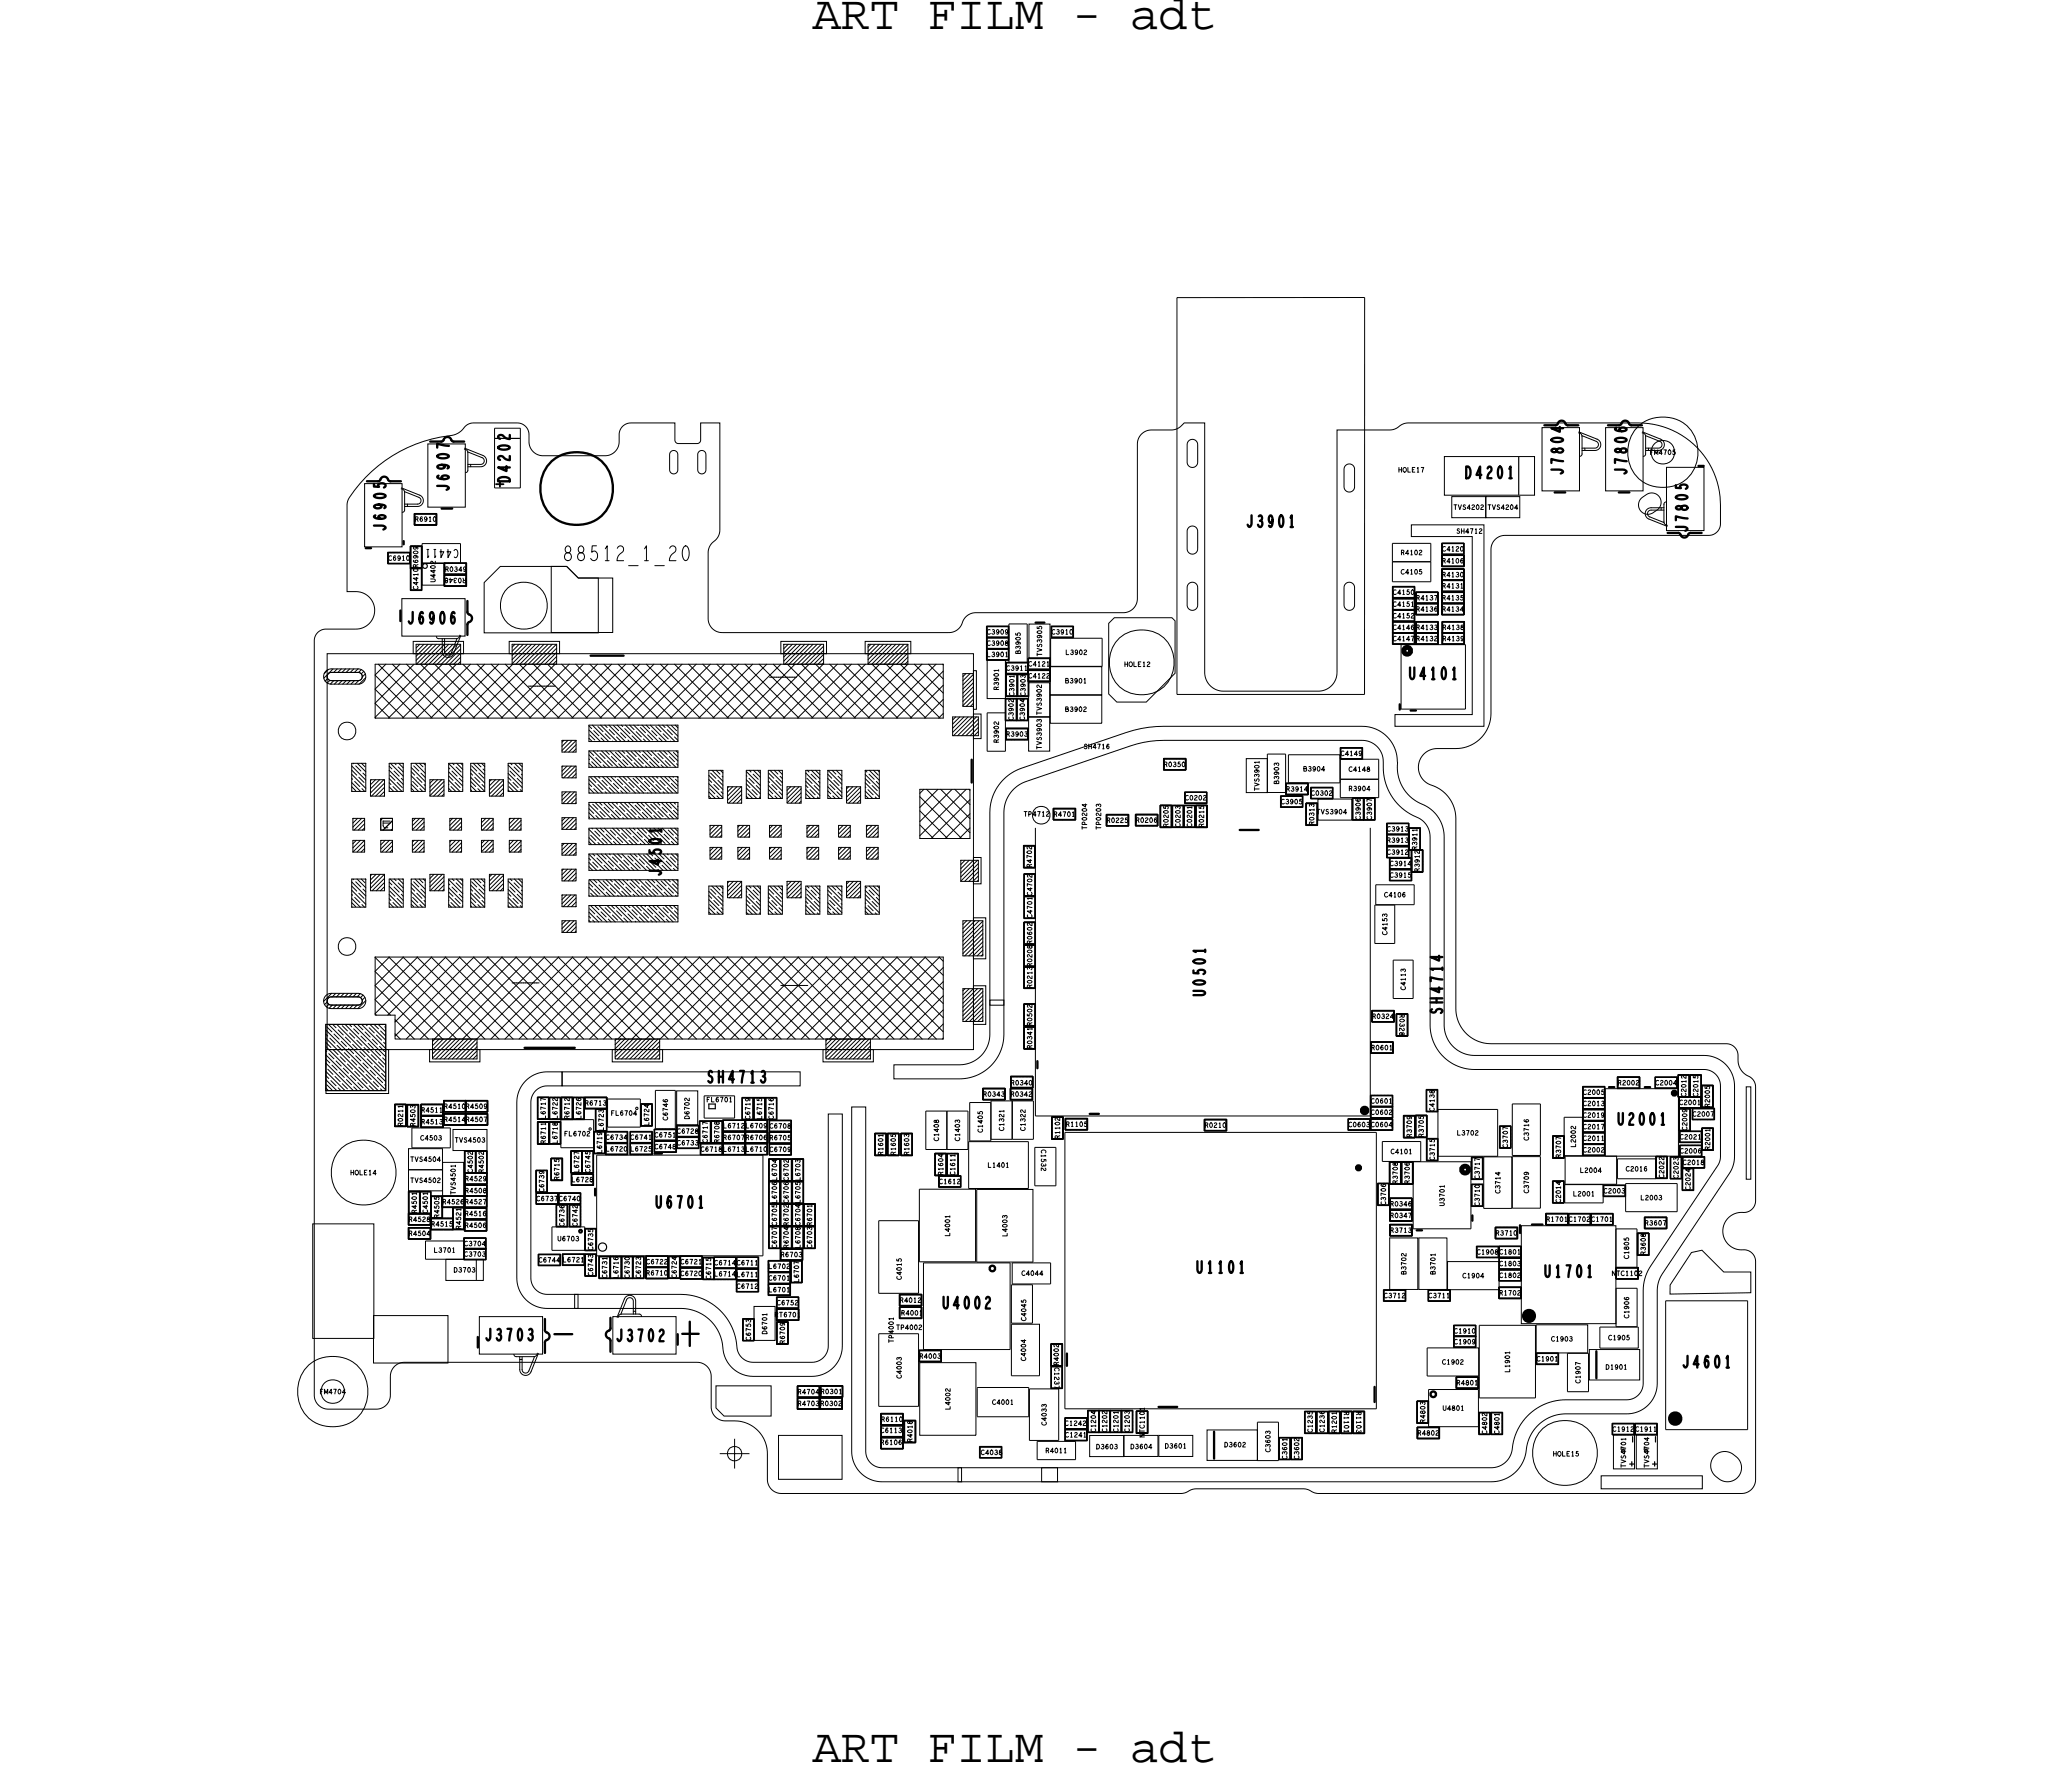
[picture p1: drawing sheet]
<svg xmlns="http://www.w3.org/2000/svg" width="88mm" height="76mm" viewBox="0 0 88 76" stroke-linecap="round" stroke-linejoin="round" font-family="sans-serif">
<defs><g id="words">
<g font-size="2.4">
<text x="23.2" y="57.8">-</text>
<text x="28.6" y="57.7">+</text>
</g>
<g font-size="2.1">
<text x="34.7" y="1.2">ART FILM - adt</text>
<text x="34.7" y="75.2">ART FILM - adt</text>
</g>
<g font-size=".5">
<text x="28.2" y="37.4" transform="rotate(-90 28.2 37.4)">J4501</text>
<text x="51.1" y="54.3">U1101</text>
</g>
<g font-size=".2">
<text x="16.6" y="23.9">C6910</text>
<text x="17.7" y="22.3">R6910</text>
<text x="61.6" y="23.5">C4120</text>
<text x="17.8" y="25.1" transform="rotate(-90 17.8 25.1)">C4410 R6909</text>
<text x="19.9" y="24.7" transform="rotate(-180 19.9 24.7)">R0348</text>
<text x="42.2" y="27.6">C3908</text>
<text x="42.2" y="27.1">C3909</text>
<text x="42.2" y="28">L3901</text>
<text x="42.6" y="29.4" transform="rotate(-90 42.6 29.4)">R3901</text>
<text x="43" y="28.6">C3911</text>
<text x="43.3" y="29.7" transform="rotate(-90 43.3 29.7)">C3901</text>
<text x="43.8" y="29.7" transform="rotate(-90 43.8 29.7)">C3903</text>
<text x="43.9" y="28.4">C4121</text>
<text x="43.9" y="29">C4122</text>
<text x="44.9" y="27.1">C3910</text>
<text x="59.5" y="25.4">C4150</text>
<text x="59.5" y="26.4">C4152</text>
<text x="59.5" y="26.9">C4146</text>
<text x="59.5" y="25.9">C4151</text>
<text x="59.5" y="27.4">C4147</text>
<text x="60.5" y="26.9">R4133</text>
<text x="60.5" y="26.1">R4136</text>
<text x="60.5" y="25.6">R4137</text>
<text x="60.5" y="27.4">R4132</text>
<text x="61.6" y="24">R4106</text>
<text x="61.6" y="24.6">R4130</text>
<text x="61.6" y="25.1">R4131</text>
<text x="61.6" y="26.1">R4134</text>
<text x="61.6" y="25.6">R4135</text>
<text x="61.6" y="26.9">R4138</text>
<text x="61.6" y="27.4">R4139</text>
<text x="43" y="31.4">R3903</text>
<text x="43.3" y="30.7" transform="rotate(-90 43.3 30.7)">C3902</text>
<text x="43.8" y="30.7" transform="rotate(-90 43.8 30.7)">C3904</text>
<text x="45" y="34.9">R4701</text>
<text x="47.3" y="35.1">R0225</text>
<text x="48.5" y="35.1">R0206</text>
<text x="49.7" y="32.7">R0350</text>
<text x="49.9" y="35.3" transform="rotate(-90 49.9 35.3)">R0205</text>
<text x="50.4" y="35.3" transform="rotate(-90 50.4 35.3)">C0203</text>
<text x="50.6" y="34.2">C0202</text>
<text x="50.9" y="35.3" transform="rotate(-90 50.9 35.3)">C0201</text>
<text x="51.4" y="35.3" transform="rotate(-90 51.4 35.3)">R0215</text>
<text x="54.7" y="34.3">C3905</text>
<text x="55" y="33.8">R3914</text>
<text x="56" y="34">C0302</text>
<text x="56.1" y="35.2" transform="rotate(-90 56.1 35.2)">R0313</text>
<text x="56.2" y="34.8">TVS3904</text>
<text x="57.3" y="32.3">C4149</text>
<text x="58.1" y="35" transform="rotate(-90 58.1 35)">C3906</text>
<text x="58.6" y="35" transform="rotate(-90 58.6 35)">C3907</text>
<text x="59.3" y="35.5">C3913</text>
<text x="59.3" y="36">R3913</text>
<text x="44.1" y="37" transform="rotate(-90 44.1 37)">R4702</text>
<text x="44.1" y="39.2" transform="rotate(-90 44.1 39.2)">C4701 C4702</text>
<text x="59.3" y="36.5">C3912</text>
<text x="59.4" y="37">C3914</text>
<text x="59.4" y="37.5">C3915</text>
<text x="60.5" y="36.3" transform="rotate(-90 60.5 36.3)">R3911</text>
<text x="60.6" y="37.2" transform="rotate(-90 60.6 37.2)">R3912</text>
<text x="18" y="48">R4513</text>
<text x="18" y="47.5">R4511</text>
<text x="19" y="47.3">R4510 R4509</text>
<text x="19" y="47.9">R4514 R4507</text>
<text x="23.3" y="47.7" transform="rotate(-90 23.3 47.7)">L6717</text>
<text x="23.8" y="47.7" transform="rotate(-90 23.8 47.7)">L6722</text>
<text x="24.3" y="47.7" transform="rotate(-90 24.3 47.7)">R6712</text>
<text x="24.8" y="47.7" transform="rotate(-90 24.8 47.7)">L6726</text>
<text x="25" y="47.2">R6713</text>
<text x="32" y="47.8" transform="rotate(-90 32 47.8)">C6719</text>
<text x="32.5" y="47.8" transform="rotate(-90 32.5 47.8)">L6715</text>
<text x="33" y="47.8" transform="rotate(-90 33 47.8)">C6716</text>
<text x="42" y="46.8">R0343</text>
<text x="43.2" y="46.8">R0342</text>
<text x="43.2" y="46.3">R0340</text>
<text x="44.1" y="44.7" transform="rotate(-90 44.1 44.7)">R0341 R0502</text>
<text x="44.1" y="42.2" transform="rotate(-90 44.1 42.2)">R0213 R0208 R0602</text>
<text x="58.6" y="47.1">C0601</text>
<text x="58.6" y="47.6">C0602</text>
<text x="58.6" y="44.8">R0601</text>
<text x="58.6" y="43.5">R0324</text>
<text x="59.8" y="43.3" transform="rotate(90 59.8 43.3)">R0328</text>
<text x="60" y="42.2" transform="rotate(-90 60 42.2)">C4113</text>
<text x="61.2" y="47.4" transform="rotate(-90 61.2 47.4)">C4138</text>
<text x="67.6" y="46.7">C2005</text>
<text x="67.6" y="47.2">C2013</text>
<text x="67.6" y="47.7">C2019</text>
<text x="69.1" y="46.3">R2002</text>
<text x="70.7" y="46.3">C2004</text>
<text x="71.7" y="47.2">C2001</text>
<text x="72" y="46.8" transform="rotate(-90 72 46.8)">C2012</text>
<text x="72.3" y="47.7">C2007</text>
<text x="72.5" y="46.8" transform="rotate(-90 72.5 46.8)">C2015</text>
<text x="73" y="47.2" transform="rotate(-90 73 47.2)">R2005</text>
<text x="17.2" y="48" transform="rotate(-90 17.2 48)">R0211</text>
<text x="17.5" y="52.8">R4504</text>
<text x="17.5" y="52.2">R4528</text>
<text x="17.7" y="48.1" transform="rotate(-90 17.7 48.1)">R4503</text>
<text x="17.8" y="51.8" transform="rotate(-90 17.8 51.8)">R4501</text>
<text x="18.3" y="51.8" transform="rotate(-90 18.3 51.8)">C4501</text>
<text x="18.4" y="52.4">R4515</text>
<text x="18.7" y="52" transform="rotate(-90 18.7 52)">R4505</text>
<text x="18.9" y="51.4">R4526 R4527</text>
<text x="19.7" y="52.4" transform="rotate(-90 19.7 52.4)">R4521</text>
<text x="19.8" y="53.2">C3704</text>
<text x="19.8" y="53.6">C3703</text>
<text x="19.9" y="52.4">R4506</text>
<text x="19.9" y="51.9">R4516</text>
<text x="19.9" y="50.9">R4508</text>
<text x="19.9" y="50.4">R4529</text>
<text x="20.2" y="50" transform="rotate(-90 20.2 50)">C4502</text>
<text x="20.6" y="50" transform="rotate(-90 20.6 50)">R4502</text>
<text x="22.9" y="51.3">C6737 C6740</text>
<text x="23" y="53.9">C6744</text>
<text x="23.2" y="50.9" transform="rotate(-90 23.2 50.9)">C6739</text>
<text x="23.3" y="48.8" transform="rotate(-90 23.3 48.8)">R6711</text>
<text x="23.8" y="48.8" transform="rotate(-90 23.8 48.8)">L6718</text>
<text x="23.9" y="50.4" transform="rotate(-90 23.9 50.4)">R6715</text>
<text x="24.1" y="53.9">L6721</text>
<text x="24.1" y="52.3" transform="rotate(-90 24.1 52.3)">C6736</text>
<text x="24.4" y="50.5">L6728</text>
<text x="24.7" y="52.3" transform="rotate(-90 24.7 52.3)">C6742</text>
<text x="24.7" y="50" transform="rotate(-90 24.7 50)">L6727</text>
<text x="25.2" y="50" transform="rotate(-90 25.2 50)">C6745</text>
<text x="25.3" y="53.3" transform="rotate(-90 25.3 53.3)">C6735</text>
<text x="25.7" y="49.2" transform="rotate(-90 25.7 49.2)">L6719</text>
<text x="25.8" y="48.2" transform="rotate(-90 25.8 48.2)">L6723</text>
<text x="25.9" y="48.6">C6734</text>
<text x="25.9" y="49.1">L6720</text>
<text x="26.9" y="48.6">C6741</text>
<text x="26.9" y="49.1">L6725</text>
<text x="27.6" y="54">C6722</text>
<text x="27.7" y="48" transform="rotate(-90 27.7 48)">L6724</text>
<text x="28" y="48.5">C6751</text>
<text x="28" y="49">C6748</text>
<text x="28.9" y="48.4">C6728</text>
<text x="28.9" y="48.9">C6733</text>
<text x="29.1" y="54">C6721</text>
<text x="29.9" y="49.2">C6718 L6713 L6710</text>
<text x="30.2" y="48.8" transform="rotate(-90 30.2 48.8)">C6717</text>
<text x="30.7" y="48.8" transform="rotate(-90 30.7 48.8)">R6708</text>
<text x="30.9" y="48.7">R6707 R6706</text>
<text x="30.9" y="48.2">L6712 L6709</text>
<text x="32.9" y="48.2">C6708</text>
<text x="32.9" y="48.7">R6705</text>
<text x="32.9" y="49.2">C6709</text>
<text x="33.2" y="53.3" transform="rotate(-90 33.2 53.3)">C6707 C6705 L6706 L6704</text>
<text x="33.4" y="53.7">R6703</text>
<text x="33.7" y="53.3" transform="rotate(-90 33.7 53.3)">R6704 R6702 C6706 C6702</text>
<text x="34.2" y="53.3" transform="rotate(-90 34.2 53.3)">L6708 C6704 L6705 L6703</text>
<text x="34.7" y="53.3" transform="rotate(-90 34.7 53.3)">C6703 R6701</text>
<text x="37.7" y="49.3" transform="rotate(-90 37.7 49.3)">R1601</text>
<text x="38.2" y="49.3" transform="rotate(-90 38.2 49.3)">R1605</text>
<text x="38.8" y="49.3" transform="rotate(-90 38.8 49.3)">R1603</text>
<text x="40.1" y="50.5">C1612</text>
<text x="40.3" y="50.1" transform="rotate(-90 40.3 50.1)">R1604</text>
<text x="40.8" y="50.1" transform="rotate(-90 40.8 50.1)">C1611</text>
<text x="42.9" y="48.2" transform="rotate(-90 42.9 48.2)">C1321</text>
<text x="45.3" y="48.6" transform="rotate(-90 45.3 48.6)">R1102</text>
<text x="45.5" y="48.1">R1105</text>
<text x="51.5" y="48.1">R0210</text>
<text x="57.6" y="48.1">C0603 C0604</text>
<text x="59.2" y="51.4" transform="rotate(-90 59.2 51.4)">C3706</text>
<text x="59.4" y="51.5">R0346</text>
<text x="59.4" y="52">R0347</text>
<text x="59.4" y="52.6">R3713</text>
<text x="59.7" y="50.5" transform="rotate(-90 59.7 50.5)">R3708</text>
<text x="60.2" y="50.5" transform="rotate(-90 60.2 50.5)">R3706</text>
<text x="60.3" y="48.5" transform="rotate(-90 60.3 48.5)">R3709</text>
<text x="60.8" y="48.5" transform="rotate(-90 60.8 48.5)">R3705</text>
<text x="61.3" y="49.5" transform="rotate(-90 61.3 49.5)">C3715</text>
<text x="63.1" y="53.5">C1908 C1801</text>
<text x="63.2" y="51.5" transform="rotate(-90 63.2 51.5)">C3710</text>
<text x="63.2" y="50.3" transform="rotate(-90 63.2 50.3)">C3717</text>
<text x="63.9" y="52.7">R3710</text>
<text x="64.4" y="49" transform="rotate(-90 64.4 49)">C3707</text>
<text x="66.1" y="52.1">R1701 C1702 C1701</text>
<text x="66.6" y="51.3" transform="rotate(-90 66.6 51.3)">C2014</text>
<text x="66.6" y="49.4" transform="rotate(-90 66.6 49.4)">R3707</text>
<text x="67.6" y="48.7">C2011</text>
<text x="67.6" y="48.2">C2017</text>
<text x="67.6" y="49.2">C2002</text>
<text x="68.5" y="50.9">C2003</text>
<text x="70.3" y="52.3">R3607</text>
<text x="70.3" y="53.5" transform="rotate(-90 70.3 53.5)">R3608</text>
<text x="71.1" y="50.3" transform="rotate(-90 71.1 50.3)">C2022</text>
<text x="71.7" y="50.3" transform="rotate(-90 71.7 50.3)">C2023</text>
<text x="71.8" y="48.6">C2021</text>
<text x="71.8" y="49.2">C2006</text>
<text x="71.9" y="49.7">C2018</text>
<text x="72" y="48.2" transform="rotate(-90 72 48.2)">C2009</text>
<text x="72.2" y="50.8" transform="rotate(-90 72.2 50.8)">C2024</text>
<text x="73" y="49.1" transform="rotate(-90 73 49.1)">R2001</text>
<text x="25.3" y="54.4" transform="rotate(-90 25.3 54.4)">C6743</text>
<text x="25.9" y="54.5" transform="rotate(-90 25.9 54.5)">C6731</text>
<text x="26.4" y="54.5" transform="rotate(-90 26.4 54.5)">L6716</text>
<text x="26.9" y="54.5" transform="rotate(-90 26.9 54.5)">C6730</text>
<text x="27.4" y="54.5" transform="rotate(-90 27.4 54.5)">C6723</text>
<text x="27.6" y="54.4">R6710</text>
<text x="28.9" y="54.5" transform="rotate(-90 28.9 54.5)">C6724</text>
<text x="29.1" y="54.5">C6720</text>
<text x="30.4" y="54.6" transform="rotate(-90 30.4 54.6)">C6715</text>
<text x="30.5" y="54">C6714 C6711</text>
<text x="30.5" y="54.5">L6714 L6711</text>
<text x="31.5" y="55">C6712</text>
<text x="32.1" y="57.2" transform="rotate(-90 32.1 57.2)">C6753</text>
<text x="32.8" y="54.7">C6701</text>
<text x="32.8" y="54.2">L6702</text>
<text x="32.8" y="55.2">L6701</text>
<text x="33.1" y="56.2">RT6701</text>
<text x="33.2" y="55.7">C6752</text>
<text x="33.5" y="57.3" transform="rotate(-90 33.5 57.3)">R6709</text>
<text x="34.1" y="59.5">R4704</text>
<text x="34.1" y="54.7" transform="rotate(-90 34.1 54.7)">L6707</text>
<text x="35.1" y="59.5">R0301</text>
<text x="38.5" y="55.6">R4012</text>
<text x="38.5" y="56.1">R4001</text>
<text x="39.3" y="58">R4003</text>
<text x="45.2" y="58.3" transform="rotate(-90 45.2 58.3)">R4002</text>
<text x="59.1" y="55.4">C3712</text>
<text x="61" y="55.4">C3711</text>
<text x="62.1" y="56.9">C1910</text>
<text x="62.1" y="57.4">C1909</text>
<text x="62.2" y="59.1">R4801</text>
<text x="64.1" y="54.5">C1802</text>
<text x="64.1" y="54">C1803</text>
<text x="64.1" y="55.3">R1702</text>
<text x="65.6" y="58.1">C1901</text>
<text x="68.9" y="54.5">NTC1102</text>
<text x="34.1" y="60">R4703 R0302</text>
<text x="37.6" y="61.2">C6113</text>
<text x="37.6" y="61.7">R6106</text>
<text x="37.7" y="60.7">R6110</text>
<text x="39" y="61.6" transform="rotate(-90 39 61.6)">R4018</text>
<text x="44.7" y="62">R4011</text>
<text x="45.5" y="60.9">C1242</text>
<text x="45.5" y="61.4">C1241</text>
<text x="46.8" y="61.1" transform="rotate(-90 46.8 61.1)">C1204</text>
<text x="47.3" y="61.1" transform="rotate(-90 47.3 61.1)">C1202</text>
<text x="47.7" y="61.1" transform="rotate(-90 47.7 61.1)">C1201</text>
<text x="48.2" y="61.1" transform="rotate(-90 48.2 61.1)">C1203</text>
<text x="48.9" y="61.3" transform="rotate(-90 48.9 61.3)">NTC1101</text>
<text x="55" y="62.3" transform="rotate(-90 55 62.3)">C3601</text>
<text x="55.5" y="62.3" transform="rotate(-90 55.5 62.3)">C3602</text>
<text x="56" y="61.1" transform="rotate(-90 56 61.1)">C1235</text>
<text x="57.1" y="61.2" transform="rotate(-90 57.1 61.2)">R1201</text>
<text x="57.4" y="60.3" transform="rotate(90 57.4 60.3)">R1101</text>
<text x="57.9" y="60.3" transform="rotate(90 57.9 60.3)">R1103</text>
<text x="60.6" y="61.3">R4802</text>
<text x="60.9" y="60.7" transform="rotate(-90 60.9 60.7)">R4803</text>
<text x="63.5" y="61.2" transform="rotate(-90 63.5 61.2)">C4802</text>
<text x="64" y="61.2" transform="rotate(-90 64 61.2)">C4801</text>
<text x="68.9" y="61.1">C1912 C1911</text>
</g>
</g></defs>
<!-- layer: Board Outline -->
<g fill="none" stroke="#000" stroke-width=".04">
<path d="M28.6 19.3l.2-.1 .1 .2v.7l-.1 .1-.2-.1zM29.8 19.3l.2-.1 .1 .2v.7l-.1 .1-.2-.1zM50.8 18.8h.2l.1 .1v.9l-.1 .2-.2-.1-.1-.1zM57.5 19.9l.2-.1 .1 .2v.8l-.1 .2h-.2l-.1-.2zM14 28.8l1.3-.1 .2 .2-.2 .2h-1.2l-.1-.2zM15.6 20.4a6.8 6.8 0 0 1 3.9-1.9l.6-.4h2.1l.3 .2 .1 .8 .4 .3 2.9 .1 .3-.1 .1-.2 .2-.8 .3-.3h2l.1 .8h.9l.1-.1v-.7h.8v4.6l-.1 .2-.3 .4-.1 .3v2.8l.2 .5 .4 .1h9.7l.4-.1 .3-.5 .4-.2h6.4l.3-.2 .3-.4v-6.9l.2-.2 .2-.1h1.1l.5-.3h.8v10.7a.8 .8 0 0 0 .8 .7h4.1a.8 .8 0 0 0 .8-.8v-10.3h2.3l.7-.3h10.1a3.5 3.5 0 0 1 3.3 3.5l-.1 .9-.1 .2-.3 .1-8.7 .1-.4 .1-.2 .5v7a1.5 1.5 0 0 1-1.5 1.5h-.9a.84 .84 0 0 0-.7 .8 .84 .84 0 0 0 .8 .8 1.5 1.5 0 0 1 .8 1.3v8.2a1.5 1.5 0 0 0 1.5 1.5h10.1l.3 .2 .1 .5a1.19 1.19 0 0 0 .7 .8l.1 .3v4.9l-.2 .3-.4 .2a.82 .82 0 0 0-.8 .9 .82 .82 0 0 0 1 .7l.3 .2 .1 .3v9.3l-.2 .3-.3 .2-18.2 .1-.6-.2h-4.6l-.7 .2h-17.1l-.3-.2-.2-.3v-1.3a1.4 1.4 0 0 0-1.4-1.3l-.6-.1-.3-.2-.1-.3-.1-1.5-.2-.3-.3-.1h-12.6l-.3 .1-.2 .2v1.2l-.2 .3-.2 .1-2.4 .1-.2-.2-.2-.2-.1-.2v-32.3l.1-.3 .3-.1h1.4a.8 .8 0 0 0 .8-.9 .8 .8 0 0 0-.8-.7h-.4v-3.9a2.3 2.3 0 0 1 .8-1zM20.7 24.9l.7-.7h2.8l.5 .5h.8v2.3h-4.8zM23.5 24.2h.7l.5 .5h1.5v2.3h-2.7zM42.9 33.2l.7-.4 4.5-1.5 1-.3h9.1a1.62 1.62 0 0 1 1.5 2 1.93 1.93 0 0 0 1.4 1.5l.4 .5 .2 .6v8.2a1.3 1.3 0 0 0 1.3 1.3h9.9a1.3 1.3 0 0 1 1.2 1.3v3l-.1 .5-3 4.5-.2 .4v4.4a1.3 1.3 0 0 1-1.3 1.2h-2.7a1.84 1.84 0 0 0-1.7 1.9 1.5 1.5 0 0 1-1.4 1h-19.2v-.6h19.2a.9 .9 0 0 0 .9-.9 2.3 2.3 0 0 1 2.3-2h2.6l.4-.2 .2-.3 .1-4.7 .3-.6 2.9-4.4v-3.4l-.2-.4-.4-.1h-9.9a1.9 1.9 0 0 1-1.8-1.9v-8.2a.9 .9 0 0 0-.6-.7 2.52 2.52 0 0 1-1.5-2.6 .9 .9 0 0 0-.8-.7h-9.1l-.8 .2-4.6 1.6a1.4 1.4 0 0 0-.8 1.3v8.2h-.6v-8.4l.2-.7zM47.3 26.6l.3-.2h2.4l.2 .1v2.2l-1.3 1.3h-1.2l-.4-.4zM50.8 22.5h.2l.1 .1v.9l-.1 .2-.2-.1-.1-.1zM50.8 24.9h.2l.1 .1v.9l-.1 .2-.2-.1-.1-.1z"/>
<path d="M57.5 24.9h.2l.1 .1v.9l-.1 .2-.2-.1-.1-.1zM60.3 22.4h3.1v8.6h-3.8v-.5h3.3v-7.6h-2.6zM70.1 21.3l.3-.2h.3l.2 .2v.3l-.4 .3h-.3l-.2-.3zM13.4 52.2h2.6v4.9h-2.6zM13.9 43.7h2.6v2.9h-2.6zM14 42.6h1.3l.2 .1-.2 .2h-1.2l-.1-.1zM15.9 56.2h3.2v2h-3.2zM22.4 46.1l.7-.3h.9v.6h-.9l-.3 .2-.1 .4v7.6l.1 .4 .4 .2 1.5 .1v.6h-1.3a1.3 1.3 0 0 1-1.3-1.3v-7.5l.1-.6zM24 45.8h10.2v.6h-10.2zM24.5 55.3h4.6a2.54 2.54 0 0 1 2.4 2.5l.3 .2 .3 .1 2.6 .1 .4-.2 .2-.3 .1-10.1h.6v9.9a1.3 1.3 0 0 1-1.3 1.3h-2.5a1.38 1.38 0 0 1-1.4-1.5 1.8 1.8 0 0 0-1.7-1.4h-4.6zM30.6 59.2h2.3v1.3h-2l-.3-.4zM36.4 47.3h.6v14.9l.2 .3 .4 .1 3.5 .1v.6h-3.4a1.3 1.3 0 0 1-1.3-1.3z"/>
<path d="M38.2 45.5h2.8a1.3 1.3 0 0 0 1.3-1.3v-1.5h.6v1.5a1.9 1.9 0 0 1-1.9 1.9h-2.8zM72.2 53.5l.5-.1 .9 .9h1.2v.9h-3.5v-.3zM74.6 46.4h.2v3.9h-.2zM33.2 61.3h2.8v1.9h-2.8zM40.9 62.7h4.3v.6h-4.3zM68.4 63h4.3v.6h-4.3zM73.2 62.1l.5-.1 .5 .2 .2 .4-.2 .5-.5 .2-.5-.3-.1-.4z"/>
<circle cx="22.4" cy="25.9" r="1.01"/>
<circle cx="48.7" cy="28.3" r="1.39"/>
<circle cx="15.5" cy="50.1" r="1.39"/>
<circle cx="66.8" cy="62" r="1.39"/>
</g>
<g fill="none" stroke="#000" stroke-width=".1">
<path d="M72.5 19.9h.3M15.6 23.4h.2M17.1 26.1v.4M17.2 23.1v.1M18.9 21.7h.4M25.2 28h1.4M41.5 32.4v1M44.2 26.6h.4M52.9 35.4h.8M59.8 30.1v.2M60.2 30.3h.3M66.4 21h.4"/>
<path d="M69.1 21h.5M20.4 57.1v.4M22.4 44.7h2.1M25.4 50.7v.3M27.9 49.2h.4M44.3 45.3v.3M45.6 57.8v.5M46.5 47.6h.4M58.7 59.2v.7M60.5 52.5h.2M62.9 51.9v.2M64.9 52.3v.3"/>
<path d="M65.4 52.3h.5M68.7 46.4h.2M70.2 46.4h.3M49.5 60.1h.8"/>
<circle cx="24.6" cy="20.9" r="1.56"/>
</g>
<!-- layer: Components -->
<path d="M24.8 52.5v.1z" fill="none" stroke="#000" stroke-width=".13"/>
<g fill="none" stroke="#000" stroke-width=".04">
<path d="M18.3 19h1.6v2.7h-1.6zM19.8 19.2l.2 .1v.8l-.1 .1M19.8 19.1l.8 .4 .2 .1-.2 .3h-.6M20 19.3l.6 .2 .1 .2-.1 .1h-.6M20.1 19.8v.1M21.1 18.3h1.1v2.5h-1.1zM50.3 12.7h8v16.9h-8zM50.3 12.7h.1M61.7 19.5h3.8v1.6h-3.8zM65.8 18.3h1.6v2.7h-1.6zM67.4 18.5l.2 .1v.8l-.1 .1M67.4 18.4l.8 .4 .2 .1-.2 .3h-.6"/>
<path d="M67.6 18.6l.6 .2 .1 .2-.2 .1h-.5M67.7 19.1v.1M68.6 18.3h1.6v2.7h-1.6zM70.1 18.5l.2 .1v.8l-.1 .1M70.1 18.4l.8 .4 .2 .1-.2 .3h-.6M70.3 18.6l.6 .2 .1 .2-.1 .1h-.6M70.4 19.1v.1M71.2 20h1.6v2.7h-1.6zM13.9 28.7l.2-.1h1.3l.2 .1v.2l-.2 .3h-1.3l-.3-.2zM14 27.9h27.6v16.9h-27.6zM14 29l-.1 .1M14 28.8l-.2 .2"/>
<path d="M14 28.8l1.3-.1 .2 .2-.2 .2h-1.2l-.1-.2zM14 28.6l-.2 .2M14.1 29l-.1 .2M14.2 28.6l-.2 .1M14.3 29.1l-.2 .1M14.4 28.6l-.1 .1M14.4 29.1l-.1 .1M14.5 30.9l.3-.1 .3 .1 .1 .3-.1 .3-.3 .1-.3-.1-.1-.3zM14.6 28.6l-.2 .1M14.6 29.1l-.1 .1M14.8 28.6l-.2 .1M14.8 29.1l-.2 .1"/>
<path d="M14.9 28.6l-.1 .1M15 29.1l-.2 .1M15 37.6l.6 .6M15 37.8l.2 .2M15 38.2h.1M15 38l.6 .6M15 38.4l.4 .3M15 38.7h.1M15 33.4l.4 .4M15 33.1l.6 .6M15 32.9l.2 .2M15 32.7l.6 .6"/>
<path d="M15 33.6l.2 .2M15 38.5l.2 .2M15 33.2l.1 .1M15 33.8h.1M15.1 34.9h.5v.5h-.5zM15.1 37.5v.1M15.1 32.6h.1M15.1 34.9v.1M15.1 28.6l-.1 .1M15.1 29.1l-.1 .1M15.1 38.3l.3 .2M15.1 33.4l.3 .2"/>
<path d="M15.2 37.6l.2 .3M15.2 32.7l.2 .2M15.2 35.9l-.1 .1M15.2 37.5l.4 .4M15.3 32.6l.3 .3M15.3 34.9l-.2 .2M15.3 28.6l-.2 .1M15.3 29.1l-.1 .1M15.3 38.1l.2 .3M15.3 33.2l.2 .2M15.4 35.9l-.3 .3M15.4 37.5l.2 .2"/>
<path d="M15.4 28.6l-.1 .1M15.4 32.6l.2 .1M15.4 34.9l-.3 .4M15.5 38.6l.1 .1M15.5 33.7l.1 .1M15.5 38l.1 .1M15.5 33l.1 .1M15.5 28.7l-.1 .1M15.6 35.9l-.5 .5M15.6 20.6h1.6v2.7h-1.6zM15.6 36.2l-.2 .2M15.6 36l-.4 .4"/>
<path d="M15.6 35.3l-.1 .1M15.6 35.2l-.3 .2M15.6 35l-.5 .4M15.6 35.9v.5h-.5M15.6 35.9h-.5v.5M15.6 28.8l-.1 .1M15.6 37.5h.1M15.6 32.6h.1M15.6 28.9l-.3 .3M15.6 32.6h-.6v1.2M15.6 32.6v1.2h-.6M15.6 37.5h-.6v1.2"/>
<path d="M15.6 37.5v1.2h-.6M15.8 33.3h.6v.7h-.6zM15.8 37.3h.6v.7h-.6zM15.9 33.3h-.1M15.9 37.3l-.1 .1M16 29.4l1.2 1.3M16 28.4h24.3v2.3h-24.3zM16 28.8l1.9 1.9M16 33.3l-.2 .2M16.1 37.3l-.3 .3M16.2 28.4l2.3 2.3M16.2 33.3l-.4 .4"/>
<path d="M16.2 37.3l-.4 .4M16.3 34.9h.5v.5h-.5zM16.3 35.9h.5v.5h-.5zM16.3 35.9h.1M16.3 34.9v.1M16.4 35.1h.3M16.4 33.3l-.6 .6M16.4 37.3l-.6 .6M16.4 34h.1M16.4 33.8l-.2 .2M16.4 33.6l-.4 .4M16.4 33.4l-.5 .6"/>
<path d="M16.4 37.8l-.2 .2M16.4 37.7l-.3 .3M16.4 37.5l-.5 .5M16.4 35.9l-.1 .2M16.5 28.4l-.5 .4M16.6 24.1h.9M16.6 23.6h.1M16.6 24h.1M16.6 24v.1M16.6 24l.9 .1M16.6 23.6v.1M16.6 23.7h.1"/>
<path d="M16.6 23.6v.4M16.6 23.6h.9M16.6 38.7h.1M16.6 38.5l.2 .2M16.6 38.2l.6 .5M16.6 38.4h.1M16.6 37.7l.1 .1M16.6 37.8l.6 .6M16.6 33.8h.1M16.6 33.6l.2 .2M16.6 33.4l.1 .1M16.6 33.2l.6 .6"/>
<path d="M16.6 32.9l.6 .6M16.6 32.7l.1 .1M16.6 32.6h.6v1.2h-.6zM16.6 37.5h.6v1.2h-.6zM16.6 35.9l-.3 .3M16.6 38l.3 .3M16.6 33.1l.3 .2M16.7 23.6h.1M16.7 35.1l-.3-.1v.3h.2M16.7 37.5l.5 .6M16.7 32.6l.5 .5M16.8 23.6h.1"/>
<path d="M16.8 28.4l2.3 2.3M16.8 35l-.4 .4M16.8 36.1l-.3 .3M16.8 35.9l-.5 .5M16.8 35.4h-.1M16.8 36.3l-.1 .1M16.8 38.5l.2 .2M16.8 33.6l.2 .2M16.8 37.9l.2 .2M16.8 32.9l.2 .2M16.8 37.5l.1 .1M16.8 32.6h.1"/>
<path d="M16.9 23.6h.1M17 23.6h.1M17 38.4l.2 .2M17 33.4l.2 .2M17 32.7l.2 .3M17 37.7l.2 .2M17 37.5l.2 .2M17 32.6l.2 .2M17.1 23.6h.1M17.1 28.4l-1.1 1M17.1 23.6h.2M17.1 20.9l.2 .1v.8l-.1 .1"/>
<path d="M17.1 38.2l.1 .1M17.1 33.2l.1 .1M17.1 20.8l.8 .4 .2 .1-.2 .3h-.6M17.2 25.6h2.7v1.6h-2.7zM17.2 37.5v.1M17.2 32.6h.1M17.3 23.6h.1M17.3 21l.6 .2 .1 .2-.1 .1h-.6M17.4 23.6h.1M17.4 28.4l2.3 2.3M17.4 21.5v.1M17.5 23.6v.4"/>
<path d="M17.5 23.6h-.9v.5M17.5 24.3v.1M17.5 23.3h.1M17.5 24.3h.5M17.5 23.3v1.9M17.5 23.3h.5M17.5 24.2v1M17.5 25.2h.5M17.5 25.2h.1M17.5 23.3v.1M17.5 23.4v.1M17.5 23.5h.1"/>
<path d="M17.5 24.2h.1M17.5 24.1v.1M17.5 24.1h.1M17.5 24v.1M17.5 24h.1M17.5 23.9v.1M17.5 23.8v.1M17.5 24.4h.1M17.5 24.5v.2M17.5 24.5h.1M17.5 24.4v.1M17.5 23.3h.5v.9"/>
<path d="M17.5 24.7h.1M17.5 23.8h.1M17.5 23.7v.1M17.5 23.6v.1M17.5 23.6h.1M17.5 23.5v.1M17.5 23.3l.1 1M17.5 25v.1M17.5 24.7v.1M17.5 24.8h.1M17.5 24.8v.2M17.5 25h.1"/>
<path d="M17.5 25.1h.1M17.5 25.1v.1M17.6 32.6h.6v1.2h-.6zM17.6 37.5h.6v1.2h-.6zM17.6 38.6l.1 .1M17.6 33.6l.1 .2M17.6 33.5l.3 .3M17.6 33.1l.6 .6M17.6 32.9l.1 .2M17.6 32.8l.6 .6M17.6 32.6h.1M17.6 37.5v.1"/>
<path d="M17.6 37.7l.6 .6M17.6 37.9l.1 .1M17.6 38.4l.3 .3M17.6 38.1l.6 .6M17.6 23.3h.1M17.6 24.2v.1M17.6 34.9h.5v.5h-.5zM17.6 35.9h.5v.5h-.5zM17.6 24.2l.1 .1M17.6 33.4l.2 .2M17.6 38.3l.2 .2M17.6 27.4h2.2v.5h-2.2z"/>
<path d="M17.7 32.7l.2 .2M17.7 37.6l.2 .3M17.7 23.3h.1M17.7 28.4l-1.7 1.6 .6 .7M17.7 35.9l-.1 .1M17.7 21.9v.5M17.7 21.9h.9M17.7 21.9h.1M17.7 21.9v.2M17.7 22.3v.1M17.7 37.5l.5 .5M17.7 22.4h.9"/>
<path d="M17.7 32.6l.5 .4M17.7 34.9l-.1 .2M17.8 28.4v-.9h1.9v.9M17.8 21.9h.1M17.8 23.3h.1M17.8 33.2l.2 .2M17.8 38.1l.2 .3M17.9 35.9l-.3 .2M17.9 23.3h.1M17.9 21.9h.1M17.9 37.5l.2 .2M17.9 32.6l.2 .1"/>
<path d="M17.9 34.9l-.3 .3M17.9 27.5l-.1 .2M17.9 33.7l.1 .1M17.9 38.6l.1 .1M17.9 24.3h.1M18 23.3v.1M18 24.2v.1M18 21.9h.1M18 33l.2 .2M18 38l.2 .1M18 24.3v.9M18 24h1v1h-1z"/>
<path d="M18 23.8v.1M18 23.8h.1M18 23.7v.1M18 23.7h.1M18 23.6v.1M18 23.6h.1M18 23.5v.1M18 23.5h.1M18 23.4v.1M18 23.4h.1M18 23.9h.1M18 24v.1"/>
<path d="M18 24h.1M18 23.9v.1M18 25h.1M18 25v.1M18 25.1h.1M18 25.1v.1M18 24.9v.1M18 24.7v.1M18 24.6h.1M18 24.7h.1M18 24.8h.1M18 24.8v.1"/>
<path d="M18 24.9h.1M18 24.3h.1M18 24.3v.1M18 24.4v.1M18 24.5h.1M18 24.5v.1M18 24.6v.1M18 35.9l-.4 .4M18.1 21.9h.1M18.1 37.5l.1 .1M18.1 32.6l.1 .1M18.1 34.9l-.5 .5"/>
<path d="M18.1 27.5l-.3 .3M18.1 33.5h.1M18.1 38.4l.1 .1M18.1 36.3v.1M18.1 36.2l-.2 .2M18.1 35.3l-.2 .1M18.1 35.1l-.3 .3M18.1 36l-.4 .4M18.1 21.9h.2M18.2 37.8h.1M18.2 32.8h.1M18.3 21.9h.1"/>
<path d="M18.3 27.5l-.5 .5M18.3 28.4l-2.3 2.3M18.4 33.3h.6v.7h-.6zM18.4 37.3h.6v.7h-.6zM18.4 21.9h.1M18.4 21.9h.2M18.5 27.5l-.7 .7M18.5 33.3l-.1 .1M18.5 37.3l-.1 .2M18.6 28.4l2.3 2.3M18.6 21.9h.1M18.6 21.9v.5"/>
<path d="M18.6 27.5l-.8 .9M18.6 21.9v.1M18.6 22h.1M18.6 22v.1M18.6 22.1h.1M18.6 22.1v.1M18.6 22.2h.1M18.6 22.2v.1M18.6 22.3h.1M18.6 22.3v.1M18.6 22.4h.1M18.6 21.9v.5h-.9"/>
<path d="M18.7 33.3l-.3 .3M18.7 37.3l-.3 .4M18.8 27.5l-.8 .9 2.3 2.3M18.9 33.3l-.5 .5M18.9 27.4h.1M18.9 28.4l-2.3 2.3M18.9 37.3l-.5 .6M19 37.8l-.3 .2M19 37.6l-.5 .4M19 37.4l-.6 .6M19 38h-.1M19 33.9l-.1 .1"/>
<path d="M19 33.7l-.3 .3M19 33.5l-.5 .5M19 33.4l-.6 .6M19 24.1h.1M19 24.1v.4M19 25h.9M19 27.5l-.9 .9M19 25h.1M19 24.1v.1M19 24.2h.1M19 24.5l.9 .1M19 24.2v.1"/>
<path d="M19 24.3h.1M19 24.3v.1M19 24.4h.1M19 24.4v.1M19 24.5h.1M19 24.6v.4M19 24.6h.1M19 24.6v.1M19 24.7h.1M19 24.7v.1M19 24.8h.1M19 24.8v.1"/>
<path d="M19 24.9h.1M19 24.9v.1M19 24.6h.9M19 25h.5M19 24.5l.1 .1M19 24l.1 .1M19.1 24v.1M19.1 24.5v.1M19.1 24l.1 .1M19.1 24.5l.1 .1M19.2 37.5l.6 .6M19.2 38.1l.1 .2"/>
<path d="M19.2 38.6l.1 .1M19.2 38.3l.4 .4M19.2 37.7v.1M19.2 37.9l.6 .6M19.2 32.6l.6 .6M19.2 33.5h.1M19.2 33.7l.1 .1M19.2 32.8h.1M19.2 33.1l.1 .2M19.2 33l.6 .6M19.2 32.6h.6v1.2h-.6zM19.2 37.5h.6v1.2h-.6z"/>
<path d="M19.2 33.3l.4 .5M19.2 38.4h.1M19.2 27.5l-.9 .9M19.2 28.4l2.3 2.3M19.2 24v.1M19.2 24.5v.1v-.1M19.2 34.9h.5v.5h-.5zM19.2 35.9h.5v.5h-.5zM19.2 24l.1 .1M19.2 24.5l.1 .1M19.3 38.5l.2 .2M19.3 33.6l.2 .2"/>
<path d="M19.3 35.9h-.1M19.3 24v.1M19.3 24.5l.1 .1M19.3 37.9l.2 .2M19.3 32.9l.2 .2M19.3 37.5l.1 .1M19.3 24l.1 .1M19.3 32.6h.1M19.3 34.9l-.1 .2M19.3 27.5l-.8 .9M19.4 24v.1M19.4 24.5v.1"/>
<path d="M19.4 24.5l.1 .1M19.4 38.4l.3 .2M19.4 33.4l.3 .2M19.4 24l.1 .1M19.5 35.9l-.3 .2M19.5 24.5v.1M19.5 37.7l.2 .2M19.5 32.7l.2 .3M19.5 28.4l-2.3 2.3M19.5 37.5l.3 .3M19.5 24l.1 .1M19.5 24.5l.1 .1"/>
<path d="M19.5 32.6l.3 .2M19.5 34.9l-.3 .3M19.5 27.5l-.8 .9M19.5 27.3l-.2 .6-.2 .1-.1-.1v-.6M19.5 25h.1M19.6 25h.2M19.6 24.5v.1M19.6 38.2l.2 .1M19.6 33.2l.2 .2M19.6 24l.1 .1M19.6 24.5l.1 .1M19.6 35.9l-.4 .4"/>
<path d="M19.6 27.1l-.1 .2h-.8l-.1-.1M19.7 24.1v-.9h-1.7v2M19.7 37.5l.1 .1M19.7 28.2l-.1 .2M19.7 28.1l-.3 .3M19.7 27.9l-.5 .5M19.7 27.7l-.7 .7M19.7 27.5l-.9 .9M19.7 24v.1M19.7 24.5v.1M19.7 27.1l-.3 .8-.2 .2-.3-.2v-.6M19.7 32.6l.1 .1"/>
<path d="M19.7 34.9l-.5 .5M19.7 36l-.4 .4M19.7 36.3v.1M19.7 36.2l-.2 .2M19.7 35.3l-.2 .1M19.7 35.1l-.3 .3M19.7 24.5l.1 .1M19.7 38.7h.1M19.7 33.7h.1M19.7 24l.1 .1M19.8 28.4l2.3 2.3M19.8 24.5v.1"/>
<path d="M19.8 24l.1 .1M19.8 24.5l.1 .1M19.8 25h.1M19.9 25h.1M19.9 24.1h-1.9v.1M19.9 24.1v.4h-.9M19.9 24.6v.4M19.9 24.9h.1M19.9 24h-.9v1M19.9 24v.1M19.9 24.1h.1M19.9 24.1v.1"/>
<path d="M19.9 24.2h.1M19.9 24.2v.1M19.9 24.3h.1M19.9 24.3v.1M19.9 24.4h.1M19.9 24.4v.1M19.9 24.5h.1M19.9 24v1M19.9 24.6h.1M19.9 24.9v.1M20.1 28.4l-2.3 2.3M20.1 38.5l.2 .2"/>
<path d="M20.1 38.1l.6 .6M20.1 38h.1M20.1 37.8l.6 .6M20.1 38.7h.1M20.1 38.3l.2 .2M20.1 33.5l.2 .3M20.1 33.2l.6 .6M20.1 32.8l.6 .6M20.1 32.6h.6v1.2h-.6zM20.1 37.5h.6v1.2h-.6zM20.1 33l.1 .1M20.1 33.7v.1"/>
<path d="M20.1 33.4l.2 .2M20.1 37.6l.3 .3M20.1 32.7l.3 .2M20.2 37.5l.5 .5M20.2 32.6l.5 .5M20.3 38.1l.2 .3M20.3 33.2l.2 .2M20.4 28.4l2.3 2.3M20.4 37.5l.1 .2M20.4 32.6l.1 .1M20.4 38.6l.1 .1M20.4 33.7l.1 .1"/>
<path d="M20.4 38l.3 .2M20.4 33l.3 .2M20.6 37.5l.1 .2M20.6 34.9h.5v.5h-.5zM20.6 32.6l.1 .1M20.6 34.9h.1M20.6 38.4l.1 .2M20.6 33.5l.1 .1M20.6 37.8h.1M20.6 32.8l.1 .1M20.7 35.9l-.1 .1M20.7 28.4l-2.3 2.3"/>
<path d="M20.7 34.9l-.1 .2M20.9 35.9l-.3 .3M20.9 33.3h.6v.7h-.6zM20.9 37.3h.6v.7h-.6zM20.9 34.9l-.3 .4M21 28.4l2.3 2.3M21 33.3l-.1 .1M21 37.3l-.1 .1M21 35.9l-.4 .5M21.1 35.9h-.5v.5M21.1 35.3l-.1 .1M21.1 35.2l-.3 .2"/>
<path d="M21.1 35l-.5 .4M21.1 36.2l-.2 .2M21.1 36l-.4 .4M21.1 35.9v.5h-.5M21.2 33.3l-.3 .2M21.2 37.3l-.3 .3M21.3 28.4l-2.3 2.3M21.3 33.3l-.4 .4M21.4 37.3l-.5 .5M21.5 37.4l-.6 .6M21.5 37.9l-.1 .1M21.5 37.7l-.3 .3"/>
<path d="M21.5 37.5l-.5 .5M21.5 33.8l-.2 .2M21.5 33.7l-.3 .3M21.5 33.5l-.5 .5M21.5 33.3l-.6 .6M21.6 28.4l2.3 2.3M21.7 38.7h.1M21.7 38.3l.4 .4M21.7 38.1l.1 .2M21.7 38l.6 .6M21.7 37.6l.6 .6M21.7 33l.6 .6"/>
<path d="M21.7 32.7l.6 .6M21.7 33.7l.1 .1M21.7 33.2l.1 .1M21.7 33.4l.4 .4M21.7 32.6h.6v1.2h-.6zM21.7 37.5h.6v1.2h-.6zM21.7 38.5l.2 .2M21.7 33.6l.2 .2M21.7 27.4h2.2v.5h-2.2zM21.7 34.9h.5v.5h-.5zM21.7 35.9h.5v.5h-.5zM21.8 35.9h-.1"/>
<path d="M21.8 37.9l.2 .2M21.8 32.9l.2 .2M21.8 37.5l.1 .1M21.8 32.6h.1M21.8 34.9l-.1 .1M21.9 28.4l-2.3 2.3M21.9 38.4l.2 .2M21.9 33.4l.2 .2M21.9 35.9l-.2 .2M22 37.7l.2 .2M22 32.7l.2 .3M22 37.5l.3 .4"/>
<path d="M22 32.6l.3 .3M22 34.9l-.3 .3M22 27.5l-.1 .1M22.1 38.2l.2 .2M22.1 33.2l.2 .2M22.1 35.9l-.4 .3M22.1 37.5l.2 .2M22.2 32.6l.1 .1M22.2 34.9l-.5 .4M22.2 27.5l-.3 .3M22.2 28.4l2.3 2.3M22.2 38.7h.1"/>
<path d="M22.2 33.7l.1 .1M22.2 36.3l-.1 .1M22.2 36.1l-.2 .3M22.2 35.9l-.4 .5M22.2 35.4h.1M22.2 35.2l-.2 .2M22.2 35l-.4 .4M22.3 38h.1M22.3 33v.1M22.3 27.5l-.4 .5M22.5 28.4l-2.3 2.3M22.5 27.5l-.6 .7"/>
<path d="M22.7 27.5l-.8 .8M22.8 28.4l2.3 2.3M22.9 27.5l-.9 .9M23.1 27.5l-.9 .9M23.2 27.5l-.8 .9M23.4 28.4l2.3 2.3M23.4 27.5l-.8 .9M23.6 27.5l-.9 .9M23.7 28.4l-2.3 2.3M23.8 27.5l-.9 .9M23.8 27.5h-1.9v.9M23.8 27.5v.9"/>
<path d="M23.8 28.2l-.2 .2M23.8 28l-.4 .4M23.8 27.8l-.5 .6M23.8 27.7l-3 3M24 28.4l2.3 2.3M24 32.7h.6v.5h-.6zM24 37.1h.6v.5h-.6zM24 31.6h.6v.5h-.6zM24 33.8h.6v.5h-.6zM24 34.9h.6v.5h-.6zM24 36h.6v.5h-.6zM24 38.2v.5h.6"/>
<path d="M24 39.3h.6v.5h-.6zM24 38.2h.6v.5M24 38.2h.1M24 32.7h.1M24.1 37.1l-.1 .1M24.1 31.6l-.1 .1M24.1 36l-.1 .1M24.1 34.9l-.1 .1M24.2 39.3l-.2 .2M24.2 33.8l-.2 .2M24.2 38.2l-.2 .2M24.2 32.7l-.2 .2"/>
<path d="M24.2 37.1l-.2 .2M24.3 31.6l-.3 .3M24.3 36l-.3 .3M24.3 28.4l-2.3 2.3M24.3 34.9l-.3 .3M24.3 39.3l-.3 .3M24.4 33.8l-.4 .4M24.4 38.2l-.4 .4M24.4 32.7l-.4 .4M24.4 37.1l-.4 .4M24.4 31.6l-.4 .4M24.5 36l-.5 .5"/>
<path d="M24.5 34.9l-.5 .5M24.5 39.3l-.5 .5M24.5 33.8l-.5 .5M24.5 38.2l-.5 .5M24.6 32.7l-.5 .5M24.6 28.4l2.3 2.3M24.6 37.1l-.5 .5M24.6 39.6l-.2 .2M24.6 39.7l-.1 .1M24.6 38.5l-.2 .2M24.6 38.3l-.4 .4M24.6 37.4l-.2 .2"/>
<path d="M24.6 37.3l-.3 .3M24.6 36.4l-.1 .1M24.6 35.3l-.1 .1M24.6 34.1l-.2 .2M24.6 32l-.1 .1M24.6 31.8l-.3 .3M24.6 31.6l-.5 .5M24.6 34.3h.1M24.6 33.9l-.4 .4M24.6 33.2h.1M24.6 33l-.2 .2M24.6 32.9l-.4 .3"/>
<path d="M24.6 35.1l-.3 .3M24.6 35l-.4 .4M24.6 36.2l-.3 .3M24.6 36l-.5 .5M24.6 38.7h.1M24.6 39.4l-.4 .4M24.9 28.4l-2.3 2.3M25.1 37.6h3.8v.7h-3.8zM25.1 37.7l.2 .2M25.1 35.4h3.8v.7h-3.8zM25.1 32.1h3.8v.7h-3.8zM25.1 35.4l.7 .7"/>
<path d="M25.1 36.5l.7 .7M25.1 34.3l.7 .7M25.1 34.7l.3 .3M25.1 35.9l.2 .2M25.1 35.8l.3 .3M25.1 37l.2 .2M25.1 36.6l.1 .1M25.1 38.7h3.8v.7h-3.8zM25.1 31l.2 .1M25.1 36.8l.4 .4M25.1 37.9l.4 .4M25.1 31.2l.5 .5"/>
<path d="M25.1 32.6l.2 .2M25.1 31.5l.2 .2M25.1 32.2l.6 .6M25.1 32.4h.1M25.1 33.5l.2 .1M25.1 33.3l.6 .6M25.1 33.6l.3 .3M25.1 31h3.8v.7h-3.8zM25.1 33.2h3.8v.7h-3.8zM25.1 36.5h3.8v.7h-3.8zM25.1 34.5l.3 .2M25.1 32.8h.1"/>
<path d="M25.1 34.9h.1M25.1 38.2l.1 .1M25.1 39.1l.1 .1M25.1 38.9l.5 .5M25.1 39.3l.1 .1M25.2 32.1l.2 .2M25.2 31.4l.2 .2M25.2 33.8v.1M25.2 38.8l.2 .2M25.2 37.6l.7 .7M25.2 28.4l2.3 2.3M25.2 38.7l.7 .7"/>
<path d="M25.2 35.7l.2 .2M25.2 33.2l.2 .2M25.2 38.1l.1 .2M25.3 32.5l.2 .2M25.3 35.4h.1M25.3 31l.7 .7M25.3 34.3l.2 .2M25.3 36.8l.2 .2M25.3 39.3l.1 .1M25.3 36.5h.1M25.3 32.1l.7 .7M25.4 31.2l.2 .2"/>
<path d="M25.4 33.7l.1 .2M25.4 37.6l.1 .1M25.4 33.2l.7 .7M25.4 38.7l.2 .1M25.4 38l.2 .2M25.4 35.5l.2 .2M25.4 34.3l.7 .7M25.4 34.8l.2 .2M25.4 32.3l.3 .3M25.5 35.4l.7 .7M25.5 36.6l.2 .2M25.5 39.1l.2 .2"/>
<path d="M25.5 36.5l.7 .7M25.5 32.1h.1M25.5 28.4l-2.3 2.3M25.5 31l.3 .2M25.5 36l.1 .1M25.5 33.5l.3 .2M25.5 37.6l.7 .7M25.6 33.2h.1M25.6 38.7l.7 .7M25.6 37.8l.2 .2M25.6 34.3l.1 .1M25.6 34.6l.2 .3"/>
<path d="M25.6 37.1l.1 .1M25.6 32.2l.2 .2M25.6 35.4l.2 .1M25.6 31l.7 .7M25.7 31.5l.1 .2M25.7 38.9l.2 .2M25.7 36.5l.2 .2M25.7 32.1l.7 .7M25.7 35.8l.2 .2M25.7 33.3l.2 .2M25.7 33.2l.7 .7M25.7 38.7h.1"/>
<path d="M25.8 37.6l.2 .2M25.8 32.6l.1 .2M25.8 34.3l.7 .7M25.8 28.4l2.3 2.3M25.8 34.5l.2 .2M25.8 36.9l.2 .3M25.8 35.4l.7 .7M25.8 31l.1 .1M25.8 31.3l.3 .2M25.8 33.8l.1 .1M25.8 38.7l.3 .3M25.8 36.5l.7 .7"/>
<path d="M25.9 32.1l.1 .1M25.9 38.1l.2 .2M25.9 35.6l.2 .2M25.9 37.6l.7 .7M25.9 33.2l.2 .2M25.9 38.7l.7 .7M25.9 34.9v.1M25.9 32.5l.3 .2M26 36.8l.2 .2M26 34.3l.2 .2M26 39.2l.1 .2M26 31l.7 .7"/>
<path d="M26 31.1l.2 .3M26 33.6l.2 .2M26 36.5h.1M26 32.1l.7 .7M26.1 37.9l.2 .2M26.1 35.4l.2 .3M26.1 37.6h.1M26.1 33.2l.7 .7M26.1 38.7l.1 .1M26.1 32.3l.2 .2M26.1 34.8l.2 .2M26.1 28.4l-2.3 2.3"/>
<path d="M26.1 34.3l.7 .7M26.2 36.6l.2 .2M26.2 31.6v.1M26.2 39.1l.2 .2M26.2 35.4l.7 .7M26.2 35.9l.1 .2M26.2 31l.2 .2M26.2 33.4l.2 .3M26.2 36.5l.7 .7M26.2 37.7l.3 .3M26.2 37.6l.7 .7M26.3 33.2h.1"/>
<path d="M26.3 38.7l.7 .7M26.3 37.1l.1 .1M26.3 32.1l.2 .2M26.3 34.6l.2 .2M26.3 34.3h.1M26.3 38.9l.2 .2M26.3 31.5l.2 .2M26.3 35.4l.2 .1M26.4 31l.7 .7M26.4 38.2v.1M26.4 33.3l.2 .2M26.4 35.7l.2 .3"/>
<path d="M26.4 36.5l.1 .1M26.4 28.4l2.3 2.3M26.4 32.1l.7 .7M26.4 32.6l.2 .2M26.4 37.6l.2 .2M26.4 33.2l.7 .7M26.5 36.9l.2 .2M26.5 34.4l.2 .2M26.5 34.3l.7 .7M26.5 38.7l.2 .2M26.5 31.3l.2 .2M26.5 33.8l.1 .1"/>
<path d="M26.5 35.4l.7 .7M26.5 31h.1M26.5 35.6l.3 .2M26.5 38l.3 .3M26.6 36.5l.7 .7M26.6 32.1l.1 .1M26.6 32.4l.2 .2M26.6 34.9v.1M26.6 37.6l.7 .7M26.6 33.2l.2 .1M26.6 38.7l.7 .7M26.6 39.2l.2 .2"/>
<path d="M26.6 36.7l.3 .2M26.7 34.3l.2 .2M26.7 31.1l.2 .2M26.7 33.6l.2 .2M26.7 36.1h.1M26.7 31l.7 .7M26.7 28.4l-2.3 2.3M26.7 35.4l.2 .2M26.7 37.9l.2 .2M26.7 32.1l.7 .7M26.8 32.3l.2 .2M26.8 34.7l.2 .2"/>
<path d="M26.8 37.6h.1M26.8 33.2l.7 .7M26.8 38.7h.1M26.8 39l.2 .2M26.8 36.5l.2 .3M26.8 31.6l.1 .1M26.8 34.3l.7 .7M26.9 35.9l.1 .2M26.9 33.4l.2 .2M26.9 35.4l.7 .7M26.9 31l.2 .1M26.9 37.7l.2 .2"/>
<path d="M26.9 32.7v.1M26.9 36.5l.7 .7M26.9 37l.2 .2M26.9 32.1l.3 .2M26.9 34.5l.3 .3M26.9 37.6l.7 .7M27 38.7l.7 .7M27 31.4l.2 .2M27 38.8l.2 .3M27 28.4l2.3 2.3M27 34.3h.1M27 33.2l.3 .2"/>
<path d="M27 35.7l.3 .2M27 38.2l.1 .1M27 35.4h.1M27.1 31l.7 .7M27.1 32.6l.2 .2M27.1 36.5l.1 .1M27.1 32.1l.7 .7M27.1 39.3l.1 .1M27.1 36.8l.2 .3M27.1 34.4l.2 .2M27.1 37.6l.2 .1M27.1 33.2l.7 .7"/>
<path d="M27.2 31.2l.2 .3M27.2 38.7l.2 .2M27.2 33.7l.1 .2M27.2 34.3l.7 .7M27.2 38l.2 .2M27.2 35.5l.2 .2M27.2 35.4l.7 .7M27.2 31h.1M27.3 32.4l.2 .2M27.3 34.9l.1 .1M27.3 36.5l.7 .7M27.3 32.1h.1"/>
<path d="M27.3 39.1l.2 .3M27.3 36.7l.2 .2M27.3 37.6l.7 .7M27.3 33.2l.1 .1M27.3 28.4l-2.3 2.3M27.3 38.7l.7 .7M27.3 31.1l.3 .2M27.3 33.5l.3 .3M27.3 36l.1 .1M27.4 34.3l.1 .1M27.4 37.8l.2 .2M27.4 35.4l.2 .2"/>
<path d="M27.4 31l.7 .7M27.4 32.2l.3 .2M27.4 34.7l.3 .2M27.5 32.1l.7 .7M27.5 31.5l.1 .2M27.5 36.5l.2 .2M27.5 39l.2 .2M27.5 33.2l.7 .7M27.5 38.7h.1M27.5 33.4l.2 .2M27.5 35.8l.2 .3M27.5 34.3l.7 .7"/>
<path d="M27.6 37.6l.2 .3M27.6 32.7v.1M27.6 35.4l.7 .7M27.6 31l.1 .1M27.6 28.4l2.3 2.3M27.6 34.5l.2 .2M27.6 37l.2 .2M27.6 36.5l.7 .7M27.6 32.1l.2 .2M27.7 31.4l.2 .2M27.7 38.8l.2 .2M27.7 33.8v.1"/>
<path d="M27.7 37.6l.7 .7M27.7 38.7l.7 .7M27.7 33.2l.2 .2M27.7 38.1l.1 .2M27.7 35.7l.2 .2M27.7 32.5l.3 .2M27.8 31l.7 .7M27.8 39.3l.1 .1M27.8 34.3l.2 .2M27.8 32.1l.7 .7M27.8 31.2l.3 .2M27.8 33.7l.2 .2"/>
<path d="M27.8 37.6l.2 .1M27.8 33.2l.7 .7M27.9 38.7l.2 .1M27.9 38l.2 .2M27.9 34.3l.7 .7M27.9 32.3l.2 .3M27.9 34.8l.2 .2M27.9 28.4l-2.3 2.3M27.9 35.4l.7 .7M28 39.1l.2 .2M28 36.5l.7 .7M28 32.1h.1"/>
<path d="M28 33.5l.2 .2M28 31l.2 .2M28 37.6l.7 .7M28 33.2h.1M28 38.7l.7 .7M28.1 37.8l.2 .2M28.1 34.3l.1 .1M28.1 32.2l.2 .2M28.1 34.6l.2 .3M28.1 31l.7 .7M28.1 31.5l.2 .2M28.1 38.9l.3 .2"/>
<path d="M28.2 32.1l.7 .7M28.2 33.3l.2 .2M28.2 28.4l2.3 2.3M28.2 33.2l.7 .7M28.2 38.7h.1M28.2 32.6l.1 .2M28.2 37.6l.2 .2M28.2 34.3l.7 .7M28.3 34.5l.2 .2M28.3 36.9l.2 .3M28.3 35.4l.6 .6M28.3 31l.1 .1"/>
<path d="M28.3 38.7l.2 .3M28.3 31.3l.2 .2M28.3 33.8l.1 .1M28.3 36.5l.6 .6M28.3 32.1l.2 .1M28.4 38.1l.1 .2M28.4 35.6l.2 .2M28.4 37.6l.5 .5M28.4 33.2l.2 .2M28.4 38.7l.5 .5M28.4 32.5l.2 .2M28.4 34.9v.1"/>
<path d="M28.4 39.2l.2 .2M28.4 34.3l.3 .2M28.4 36.8l.3 .2M28.5 31l.4 .4M28.5 31.1l.2 .3M28.5 33.6l.2 .2M28.5 36.5h.1M28.5 32.1l.4 .4M28.5 28.4l-2.3 2.3M28.5 35.4l.3 .3M28.5 37.9l.3 .2M28.5 37.6h.1"/>
<path d="M28.6 33.2l.3 .3M28.6 38.7l.1 .1M28.6 32.3l.2 .2M28.6 34.8l.2 .2M28.6 34.3l.3 .3M28.6 39.1l.2 .2M28.6 31.6v.1M28.6 36.6l.2 .2M28.6 35.4l.3 .3M28.7 31l.2 .2M28.7 33.4l.2 .3M28.7 35.9l.1 .2"/>
<path d="M28.7 36.5l.2 .2M28.7 37.7l.2 .3M28.7 37.6l.2 .2M28.7 33.2h.1M28.8 38.7l.1 .2M28.8 32.1l.1 .2M28.8 34.6l.1 .2M28.8 37.1v.1M28.8 34.3h.1M28.8 38.9l.1 .1M28.8 31.5l.1 .1M28.8 28.4l2.3 2.3"/>
<path d="M28.8 35.4l.1 .1M28.8 31l.1 .1M28.8 33.3l.1 .1M28.8 35.7l.1 .1M28.8 38.2l.1 .1M28.9 36.5v.1M28.9 32.1h.1M28.9 32.6v.1M28.9 37.6h.1M28.9 33.2h.1M28.9 36.9h.1M28.9 34.4h.1"/>
<path d="M28.9 34.3h.1M28.9 34.3v.7M28.9 34.3h-3.8v.7h3.8M29.1 28.4l-2.3 2.3M29.4 28.4l2.3 2.3M29.7 28.4l-2.3 2.3M30 28.4l2.3 2.3M30.3 32.9h.6v1.2h-.6zM30.3 34v.1M30.3 33.8l.2 .3M30.3 37.8h.6v1.2h-.6zM30.3 33.5l.6 .6"/>
<path d="M30.3 33.3l.1 .1M30.3 33.1l.6 .6M30.3 38.2l.1 .2M30.3 38.1l.6 .6M30.3 38.9v.1M30.3 38.4l.6 .6M30.3 38.8l.2 .2M30.3 33.7l.2 .2M30.3 38.6l.2 .2M30.3 35.2h.5v.5h-.5zM30.3 36.2h.5v.5h-.5zM30.3 28.4l-2.3 2.3"/>
<path d="M30.3 35.2v.1M30.3 33l.3 .2M30.3 38l.3 .2M30.4 37.8l.5 .5M30.4 32.9l.5 .4M30.5 36.2l-.2 .1M30.5 33.5l.2 .2M30.5 38.4l.2 .3M30.5 35.2l-.2 .2M30.6 37.8l.1 .2M30.6 32.9l.1 .1M30.6 28.4l2.3 2.3"/>
<path d="M30.6 34l.1 .1M30.6 38.9l.1 .1M30.6 36.2l-.3 .3M30.7 33.3l.2 .2M30.7 38.3l.2 .2M30.7 35.2l-.4 .4M30.8 37.8l.1 .1M30.8 32.9l.1 .1M30.8 33.8l.1 .1M30.8 38.7l.1 .1M30.8 35.6l-.1 .1M30.8 36.2l-.5 .5"/>
<path d="M30.8 35.3l-.4 .4M30.8 35.5l-.2 .2M30.8 36.5l-.1 .2M30.8 36.4l-.3 .3M30.8 33.1l.1 .1M30.8 38.1h.1M30.9 28.4l-2.3 2.3M31.1 33.6h.6v.7h-.6zM31.1 37.6h.6v.7h-.6zM31.1 33.6h.1M31.1 37.6v.1M31.2 28.4l2.3 2.3"/>
<path d="M31.3 33.6l-.2 .2M31.3 37.6l-.2 .3M31.5 33.6l-.4 .4M31.5 37.6l-.4 .4M31.5 35.2h.5v.5h-.5zM31.5 36.2h.5v.5h-.5zM31.5 36.2h.1M31.5 28.4l-2.3 2.3M31.6 35.2l-.1 .1M31.6 33.6l-.5 .6M31.7 37.6l-.6 .6M31.7 38l-.4 .3"/>
<path d="M31.7 34.1l-.2 .2M31.7 33.9l-.4 .4M31.7 38.2l-.2 .1M31.7 33.7l-.6 .6M31.7 37.8l-.6 .5M31.7 34.3h.1M31.7 36.2l-.2 .2M31.8 35.2l-.3 .3M31.8 28.4l2.3 2.3M31.9 38.4l.1 .2M31.9 34l.1 .1M31.9 33.6l.4 .5"/>
<path d="M31.9 33.5l.1 .1M31.9 33.3l.6 .6M31.9 32.9h.6v1.2h-.6zM31.9 32.9l.6 .6M31.9 37.8h.6v1.2h-.6zM31.9 38.1h.1M31.9 33.1h.1M31.9 37.9l.6 .6M31.9 38.2l.6 .6M31.9 38.6l.4 .4M31.9 38.9l.1 .1M31.9 36.2l-.4 .3"/>
<path d="M31.9 35.2l-.4 .5M31.9 33.9l.2 .2M31.9 38.8l.2 .2M32 38.2l.2 .2M32 33.2l.2 .2M32 37.8l.1 .1M32 32.9l.1 .1M32 35.5l-.2 .2M32 35.3l-.4 .4M32 36.2l-.4 .5M32 36.4l-.3 .3M32 36.6l-.1 .1"/>
<path d="M32 35.7h.1M32.1 38.7l.2 .2M32.1 33.7l.2 .2M32.1 28.4l-2.3 2.3M32.2 33l.2 .3M32.2 38l.2 .2M32.2 37.8l.3 .3M32.2 32.9l.3 .3M32.3 38.5l.2 .2M32.3 33.5l.2 .2M32.3 37.8l.2 .2M32.4 32.9l.1 .1"/>
<path d="M32.4 28.4l2.3 2.3M32.4 39h.1M32.4 34l.1 .1M32.5 34.1h.1M32.7 28.4l-2.3 2.3M32.8 38.3l.1 .1M32.8 38.1l.6 .6M32.8 38.5l.6 .5M32.8 33.3l.1 .1M32.8 33.2l.6 .6M32.8 33.7l.2 .2M32.8 33.5l.6 .6"/>
<path d="M32.8 32.9h.6v1.2h-.6zM32.8 38.6l.2 .2M32.8 33.9l.2 .2M32.8 37.8h.6v1.2h-.6zM32.8 34v.1M32.8 39h.1M32.8 38.8l.2 .2M32.8 33l.2 .2M32.8 38l.2 .2M32.9 35.2h.5v.5h-.5zM32.9 36.2h.5v.5h-.5zM32.9 37.8l.5 .6"/>
<path d="M32.9 32.9l.5 .5M32.9 36.2v.1M33 38.4l.2 .3M33 33.5l.2 .2M33 35.2l-.1 .2M33 28.4l2.3 2.3M33 37.8l.2 .2M33.1 32.9l.1 .1M33.1 34l.1 .1M33.1 38.9l.1 .1M33.1 36.2l-.2 .2M33.1 33.3l.3 .2"/>
<path d="M33.1 38.3l.3 .2M33.2 35.2l-.3 .4M33.2 37.8l.2 .2M33.2 32.9l.2 .2M33.3 38.7l.1 .2M33.3 33.8l.1 .1M33.3 36.2l-.4 .4M33.3 33.1l.1 .1M33.3 38.1l.1 .1M33.3 27.4h2v.5h-2zM33.3 28.4l-2.3 2.3M33.4 35.2l-.5 .5"/>
<path d="M33.4 36.6l-.1 .1M33.4 36.3l-.4 .4M33.4 35.4l-.4 .3M33.4 36.5l-.2 .2M33.4 35.6l-.2 .1M33.4 37.8v.1M33.5 27.5h1.7v.9l-2.3 2.3M33.5 27.5v.9M33.5 27.5h.1M33.6 33.6h.6v.7h-.6zM33.6 37.6h.6v.7h-.6zM33.6 37.6h.1"/>
<path d="M33.6 28.4l2.3 2.3M33.7 27.5l-.2 .2M33.8 33.6l-.2 .1M33.8 37.6l-.2 .2M33.8 27.5l-.3 .4M33.9 33.6l-.3 .3M33.9 28.4l-2.3 2.3M34 37.6l-.4 .4M34 27.5l-.5 .5M34.1 33.6l-.5 .5M34.1 37.6l-.5 .6M34.2 27.5l-.7 .7"/>
<path d="M34.2 38.1l-.2 .2M34.2 37.7l-.6 .6M34.2 37.9l-.4 .4M34.2 38.3h.1M34.2 33.7l-.6 .6M34.2 33.8l-.4 .5M34.2 34l-.3 .3M34.2 34.2l-.1 .1M34.4 27.5l-.9 .9M34.4 38.7l.4 .3M34.4 38.5l.1 .1M34.4 38.3l.6 .6"/>
<path d="M34.4 39h.1M34.4 37.9l.6 .6M34.4 33.4l.6 .6M34.4 33.5l.1 .1M34.4 33.7l.4 .4M34.4 34.1h.1M34.4 32.9h.6v1.2h-.6zM34.4 37.8h.6v1.2h-.6zM34.4 33l.6 .6M34.4 38.8l.2 .2M34.4 33.9l.2 .2M34.5 38.2l.2 .2"/>
<path d="M34.5 33.2l.2 .2M34.5 35.2h.5v.5h-.5zM34.5 36.2h.5v.5h-.5zM34.5 37.8v.1M34.5 32.9v.1M34.5 36.2h.1M34.5 27.5l-.8 .9M34.6 35.2l-.1 .2M34.6 38.7l.2 .2M34.6 33.7l.2 .2M34.6 38l.3 .2M34.6 33l.3 .3"/>
<path d="M34.6 37.8l.4 .4M34.7 32.9l.3 .3M34.7 36.2l-.2 .2M34.7 27.5l-.8 .9M34.8 35.2l-.3 .3M34.8 38.5l.2 .2M34.8 33.5l.2 .3M34.8 37.8l.2 .2M34.8 32.9l.2 .2M34.8 28.4l2.3 2.3M34.9 36.2l-.4 .4M34.9 27.5l-.9 .9"/>
<path d="M34.9 39h.1M34.9 34l.1 .1M34.9 35.2l-.4 .5M34.9 33.4h.1M34.9 38.3l.1 .1M35 36.3l-.4 .4M35 36.5l-.3 .2M35 36.6l-.1 .1M35 35.4l-.4 .3M35 35.6l-.2 .1M35 37.8h.1M35 32.9h.1"/>
<path d="M35.1 27.5l-.9 .9 2.3 2.3M35.2 28.3l-.1 .1M35.2 28.1l-.3 .3M35.2 27.9l-.4 .5M35.2 27.8l-2.9 2.9M35.2 27.6l-.8 .8M35.3 32.9h.6v1.2h-.6zM35.3 38.9l.2 .1M35.3 38.7l.2 .1M35.3 38.5l.5 .5M35.3 38l.2 .2M35.3 37.8l.6 .6"/>
<path d="M35.3 34.1h.1M35.3 38.2l.6 .6M35.3 37.8h.6v1.2h-.6zM35.3 33.8l.2 .1M35.3 33.1l.2 .1M35.3 33.2l.6 .6M35.3 33.6l.6 .5M35.3 33.9l.2 .2M35.4 32.9l.5 .6M35.4 38.4l.3 .3M35.4 33.5l.3 .2M35.4 28.4l2.3 2.3"/>
<path d="M35.5 37.8l.2 .2M35.5 32.9l.2 .1M35.6 38.9l.1 .1M35.6 34l.1 .1M35.6 38.3l.2 .2M35.6 33.3l.2 .2M35.7 37.8l.2 .3M35.7 32.9l.2 .2M35.7 38.7l.2 .3M35.7 33.8l.2 .2M35.8 28.4l-2.3 2.3M35.8 38.1l.1 .2"/>
<path d="M35.8 33.1l.1 .2M35.8 35.2h.5v.5h-.5zM35.8 36.2h.5v.5h-.5zM35.8 35.2v.1M35.9 38.6h.1M35.9 33.6v.1M35.9 37.8v.1M35.9 36.2l-.1 .1M36 35.2l-.2 .2M36 28.4l2.3 2.3M36.1 36.2l-.3 .3M36.1 33.6h.6v.7h-.6z"/>
<path d="M36.1 37.6h.6v.7h-.6zM36.2 35.2l-.4 .4M36.2 33.6l-.1 .1M36.3 37.6l-.2 .1M36.3 36.2l-.5 .5M36.3 36.5l-.1 .2M36.3 35.6l-.1 .1M36.3 35.5l-.3 .2M36.3 35.3l-.4 .4M36.3 36.3l-.3 .4M36.4 28.4l-2.3 2.3M36.4 33.6l-.3 .3"/>
<path d="M36.4 37.6l-.3 .3M36.6 33.6l-.5 .4M36.6 37.6l-.5 .5M36.6 28.4l2.3 2.3M36.7 34.1l-.1 .2M36.7 33.6l-.6 .6M36.7 33.8l-.5 .5M36.7 34l-.3 .3M36.7 37.8l-.4 .5M36.7 38.2l-.1 .1M36.7 37.7l-.6 .6M36.7 38l-.2 .3"/>
<path d="M36.9 27.4h2v.5h-2zM36.9 37.8l.1 .1M36.9 32.9l.1 .1M36.9 33.2l.3 .2M36.9 33.4l.6 .6M36.9 33.6h.1M36.9 33.1l.6 .6M36.9 33.8l.4 .3M36.9 33.9l.2 .2M36.9 38.9l.2 .1M36.9 38.7l.4 .3M36.9 38.5l.1 .1"/>
<path d="M36.9 38.4l.6 .6M36.9 32.9h.6v1.2M36.9 32.9v1.2h.6M36.9 37.8h.6v1.2h-.6zM36.9 38.2l.3 .2M36.9 38l.6 .6M37 28.4l-2.3 2.3M37 32.9h-.1M37 35.2h.5v.5h-.5zM37 36.2h.5v.5h-.5zM37 36.2h.1M37.1 35.2l-.1 .1"/>
<path d="M37.1 33.7l.2 .2M37.1 38.7l.2 .2M37.1 38l.2 .2M37.1 33l.2 .3M37.1 37.8l.4 .5M37.1 32.9l.4 .4M37.2 36.2l-.2 .2M37.2 27.5l-.1 .1M37.2 35.2l-.2 .3M37.2 33.5l.3 .3M37.2 38.5l.3 .2M37.3 37.8l.2 .2"/>
<path d="M37.3 32.9l.2 .2M37.4 36.2l-.4 .3M37.4 27.5l-.3 .3M37.4 34v.1M37.4 39h.1M37.4 35.2l-.4 .5M37.4 38.3l.1 .1M37.4 33.4l.1 .1M37.5 37.8v.1M37.5 32.9v.1M37.5 36.4l-.3 .3M37.5 36.2l-.5 .5"/>
<path d="M37.5 36.6l-.1 .1M37.5 35.7h-.1M37.5 35.5l-.2 .2M37.5 35.3l-.4 .4M37.5 27.5l-.4 .5M37.5 34.1h.1M37.7 27.5l-.6 .7M37.8 28.4l2.3 2.3M37.9 27.5l-.8 .9v-.9h1.7M38.1 27.5l-.9 .9 2.3 2.3M38.2 28.4l-2.3 2.3M38.3 27.5l-.9 .9"/>
<path d="M38.4 27.5l-3.1 3.2M38.4 28.4l1.9 1.8M38.6 27.5l-.8 .9M38.8 27.7l-.7 .7M38.8 27.9l-.5 .5M38.8 28.1l-.3 .3M38.8 28.2l-.2 .2M38.8 27.5l-.9 .9M38.8 27.5v.9l-2.3 2.3M39 28.4l1.3 1.2M39.3 35.2l.6 .6M39.3 33.7h2.1v2.1h-2.1z"/>
<path d="M39.3 34.6l1.2 1.2M39.3 34l1.8 1.8M39.4 28.4l-2.3 2.3M39.5 33.7l-.2 .2M39.6 33.7l1.8 1.8M39.6 28.4l.7 .6M40 28.4l-2.3 2.3M40.1 33.7l-.8 .8M40.2 33.7l1.2 1.2M40.3 28.4h.1M40.3 29.9l-.8 .8M40.3 29.3l-1.4 1.4"/>
<path d="M40.3 30.5l-.2 .2M40.3 28.7l-2 2M40.7 33.7l-1.4 1.4M40.7 30.6h1.1v.8h-1.1zM40.8 33.7l.6 .6M40.8 30.6l-.1 .1M41 30.6l-.3 .3M41 36.7h.8v.9h-.8M41 36.7v.9M41 36.7h.1M41.1 39.3h.9v1.5h-.9zM41.1 28.8h.5v1.4h-.5z"/>
<path d="M41.2 30.6l-.5 .5M41.2 36.7l-.2 .2M41.2 28.8l-.1 .1M41.3 33.7l-2 2M41.3 39.3l-.2 .2M41.3 30.6l-.6 .7M41.4 33.7h.1M41.4 36.7l-.4 .4M41.4 34.1l-1.6 1.7M41.4 35.3l-.4 .5M41.4 34.7l-1 1.1M41.4 28.8l-.3 .3"/>
<path d="M41.5 39.3l-.4 .3M41.5 30.6l-.8 .8M41.6 36.7l-.6 .6M41.6 28.6h.1v1.7h-.1zM41.6 30.5h.3v1h-.3zM41.6 36.6h.3v1.1h-.3zM41.6 39.2h.5v1.7h-.5zM41.6 29.7l-.5 .4M41.6 29.8l-.3 .4M41.6 29.3l-.5 .5M41.6 29.5l-.5 .4M41.6 30l-.2 .2"/>
<path d="M41.6 28.8l-.5 .4M41.6 29l-.5 .4M41.6 29.1l-.5 .5M41.6 39.3l-.5 .5M41.7 30.6l-.8 .8M41.7 36.7l-.7 .7M41.8 31.4h.1M41.8 31.2l-.2 .2M41.8 31.1l-.4 .3M41.8 37.4l-.3 .2M41.8 37.2l-.4 .4M41.8 37l-.6 .6"/>
<path d="M41.8 37.6h-.1M41.8 36.9l-.8 .7M41.8 30.7l-.7 .7M41.8 30.9l-.6 .5M41.8 39.3l-.7 .7M42 39.9l-.9 .8M42 39.3l-.9 .9M42 39.5l-.9 .9M42 39.7l-.9 .8M42.1 26.8h.1M42.1 27.2h1M42.1 28.2h1"/>
<path d="M42.1 27.8v.1M42.1 27.8h.1M42.1 27.2h1v.1M42.1 28.1h.1M42.1 28.1v.1M42.1 27.1v.1M42.1 27.2v.1M42.1 27.6h.1M42.1 27.6l1 .1M42.1 27.7v.1M42.1 27.3v.1M42.1 26.8v.1"/>
<path d="M42.1 26.9h.1M42.1 26.8v.4M42.1 27.2v1M42.1 28.2h.1M42.1 26.8h1M42.2 28.2v1.6h.7M42.2 27.2h.1M42.2 28.2h.1M42.2 26.7v.1M42.2 27.7h.1M42.2 27.7h-.1l1 .1M42.2 26.7l.1 .1"/>
<path d="M42.3 26.7v.1M42.3 27.2h.1M42.3 27.7h.1M42.3 28.2h.1M42.3 26.7l.1 .1M42.4 27.7h.1M42.4 27.2h.1M42.4 28.2h.1M42.4 26.7v.1M42.4 26.7l.1 .1M42.5 26.7v.1M42.5 28.2h.1"/>
<path d="M42.5 27.7h.1M42.5 27.2h.1M42.5 26.7l.1 .1M42.6 27.2h.1M42.6 27.7h.1M42.6 28.2h.1M42.6 26.7l.1 .1M42.7 27.7h.1M42.7 28.2h.1M42.7 27.2h.1M42.7 26.7v.1M42.7 26.7l.1 .1"/>
<path d="M42.8 28.2h.1M42.8 26.7v.1M42.8 27.2h.1M42.8 27.7h.1M42.8 26.7l.1 .1M42.9 28.2h.1M42.9 27.2h.1M42.9 27.7h.1M42.9 29.8h1v1M42.9 29.8h.1M42.9 30.8h1M42.9 26.7l.1 .1"/>
<path d="M42.9 30.7l.1 .1M42.9 30.6v.1M42.9 30.6h.1M42.9 30.5v.1M42.9 30.5h.1M42.9 30.4v.1M42.9 30.4h.1M42.9 30.3v.1M42.9 30.3h.1M42.9 30.2v.1M42.9 30.2h.1M42.9 30.1v.1"/>
<path d="M42.9 30.1h.1M42.9 30v.1M42.9 30h.1M42.9 29.8v.2M42.9 28.3l.1 1.4h.9M42.9 29.8v.9M42.9 31.1v.5M42.9 31.1h1M42.9 28.8h1M42.9 28.3h1M42.9 30.7h.5M43 29.7h.1"/>
<path d="M43 28.8h.1M43 27.7h.1M43 31.1l-.1 .1M43 31.2l-.1 .1M43 31.2h-.1M43 28.3h-.1M43 28.3l-.1 .1M43 28.7l-.1 .1M43 28.7h-.1M43 30.7v.1M43 31.1h.1M43 31.6h-.1"/>
<path d="M43 31.5l-.1 .1M43 31.5h-.1M43 31.6h.9M43 31.1h.9v.5M43 31.6h.1M43 29.8h.1M43 28.7v.1M43 28.3h.1M43 28.3h.9M43 28.2l-.1 3.9h-.7v-1.7h.7M43 28.2h.1M43 29.3h.1"/>
<path d="M43 29.2v.1M43 29h.1M43 28.9v.1M43 28.9h.1M43 28.8v.1M43 29v.1M43 29.1h.1M43 29.1v.1M43 29.2h.1M43 29.6v.1M43 29.6h.1M43 29.5v.1"/>
<path d="M43 29.5h.1M43 29.4v.1M43 29.4h.1M43 29.3v.1M43 28.8h.9M43 28.8v.9M43 26.7v.1M43 27.2h.1M43 28.7l.1 .1M43 26.7l.1 .1M43 27.2l.1 1h-1M43 30.7l.1 .1"/>
<path d="M43 28.7l.2 .1M43 28.3l.1-1.7h.8v1.7M43.1 26.8v.4M43.1 26.8l-1-.1v1.5M43.1 31.6h.1M43.1 28.3h.1M43.1 29.7h.1M43.1 28.1l-.1 .1M43.1 28.1h.1M43.1 27.8h.1M43.1 27.8v.1M43.1 27.9h.1"/>
<path d="M43.1 27.9v.1M43.1 28h.1M43.1 28v.1M43.1 27h.1M43.1 26.9v.1M43.1 26.9h.1M43.1 26.8v.1M43.1 27.1h.1M43.1 27.1v.1M43.1 27.3v.1M43.1 27.4h.1M43.1 27.4v.1"/>
<path d="M43.1 27.5h.1M43.1 27.5v.1M43.1 27v.1M43.1 26.8h.1M43.1 27.6v.1M43.1 31.1h.1M43.1 29.8h.1M43.2 31.1h.1M43.2 28.7l.1 .1M43.2 28.3h.1M43.2 29.8h.1M43.2 31.6h.1"/>
<path d="M43.3 31.1h.1M43.3 29.8h.1M43.3 28.7l.1 .1M43.3 28.3h.1M43.3 30.7v.1M43.3 31.6h.1M43.3 29.8h-.4M43.4 29.7h.1M43.4 31.6h.1M43.4 28.3h.1M43.4 30.4h.1M43.4 30.7h.1"/>
<path d="M43.4 31.1h.1M43.4 30.7v.1M43.4 30.5h.1M43.4 30.4v.1M43.4 30.3h.1M43.4 30.2v.1M43.4 30.2h.1M43.4 30.1v.1M43.4 30.1h.1M43.4 30v.1M43.4 30.6h.1M43.4 30.5v.1"/>
<path d="M43.4 30h.1M43.4 29.9v.1M43.4 29.9h.1M43.4 29.8v.1M43.4 29.1v.1M43.4 30.7l.1 .1M43.4 29.8l-.1 .9M43.4 29.8h.1M43.4 29.8h.5M43.4 29.8v.9M43.4 28.8v.9M43.5 29.7h-.1"/>
<path d="M43.5 29.6l-.1 .1M43.5 29.6h-.1M43.5 29.5l-.1 .1M43.5 29.5h-.1M43.5 29.3l-.1 .2M43.5 29.3h-.1M43.5 28.8l-.1 .1M43.5 28.8h-.1M43.5 29.2h-.1M43.5 29l-.1 .1M43.5 29h-.1M43.5 28.9l-.1 .1"/>
<path d="M43.5 28.9h-.1M43.5 29.2l-.1 .1M43.5 28.8l-.1-.1 .1 .1M43.5 28.8v.9M43.5 31.1h.1M43.5 28.3h.1M43.5 28.7v.1M43.5 30.7v.1M43.5 29.8h.1M43.5 31.6h.1M43.5 29.7h.1M43.5 28.7l.1 .1"/>
<path d="M43.5 30.7l.1 .1M43.6 28.7v.1M43.6 29.8h.1M43.6 29.7h.1M43.6 31.1h.1M43.6 31.6h.1M43.6 28.3h.1M43.6 28.7l.1 .1M43.7 31.6h.1M43.7 28.7v.1M43.7 29.8h.1M43.7 28.3h.1"/>
<path d="M43.7 28.7l.1 .1M43.7 31.1h.1M43.7 36.1h.5M43.7 36.1v1h.5M43.7 36.1h.1M43.7 37.3v1.9h.5M43.7 39.4v2.8h.5M43.7 39.4h.1M43.7 39.4h.5M43.7 37.3h.5M43.7 37.3h.1M43.7 38.2l.1 .1"/>
<path d="M43.7 36.4h.1M43.7 36.4v.1M43.7 36.5h.1M43.7 36.5v.1M43.7 36.8h.1M43.7 36.8v.1M43.7 36.9h.1M43.7 36.6h.1M43.7 37l.1 .1M43.7 36.9v.1M43.7 37h.1M43.7 36.6v.1"/>
<path d="M43.7 36.7h.1M43.7 36.7v.1M43.7 37h.5M43.7 36.1v.9M43.7 36.1v.1M43.7 36.2h.1M43.7 36.2v.1M43.7 36.3h.1M43.7 36.3v.1M43.7 38.9h.1M43.7 38.9v.1M43.7 39h.1"/>
<path d="M43.7 39v.1M43.7 39.1h.1M43.7 39.1v.1M43.7 39.2h.1M43.7 37.9v.1M43.7 38h.1M43.7 38v.1M43.7 38.3v.1M43.7 38.4h.1M43.7 38.4v.1M43.7 37.3v.1M43.7 37.4h.1"/>
<path d="M43.7 37.4v.1M43.7 37.5v.1M43.7 37.6h.1M43.7 37.6v.1M43.7 37.7h.1M43.7 37.7v.1M43.7 38.5h.1M43.7 38.5v.1M43.7 38.6h.1M43.7 38.6v.1M43.7 38.7h.1M43.7 38.7v.1"/>
<path d="M43.7 38.8h.1M43.7 38.8v.1M43.7 37.8v.1M43.7 37.9h.1M43.7 38.3h.5v.9M43.7 39.4h.5v.9M43.7 37.3v.9M43.7 38.3v.9M43.7 39.4v.9M43.7 40h.1M43.7 39.9v.1M43.7 39.9h.1"/>
<path d="M43.7 39.8v.1M43.7 39.8h.1M43.7 39.7v.1M43.7 39.7h.1M43.7 39.6v.1M43.7 39.6h.1M43.7 39.5v.1M43.7 39.5h.1M43.7 39.4v.1M43.7 38.3h.1M43.7 38.2h.1M43.7 38.1v.1"/>
<path d="M43.7 38.2h.5M43.7 39.2h.5M43.8 31.6h.1M43.8 37v.1M43.8 36.1h.1M43.8 37.3h.1M43.8 38.2v.1M43.8 31.1h.1M43.8 28.3h.1M43.8 28.7v.1M43.8 29.8h.1M43.8 39.2h.1"/>
<path d="M43.8 39.4h.1M43.8 28.7l.1 .1M43.8 30.7v.1M43.8 37l.1 .1M43.8 36.1h.2M43.8 30.7l.1 .1M43.8 29.7h.1M43.9 28.7v.1M43.9 30.7v.1M43.9 29.8h.1M43.9 39.2h.1M43.9 39.4h.1"/>
<path d="M43.9 38.3l-.1-.1 .1 .1M43.9 29.7h.1M43.9 28.1h.1M43.9 37.3h.1M43.9 29.8v.4M43.9 30.2h.1M43.9 30.2v.5h-.5M43.9 31.4v.1M43.9 31.4h.1M43.9 31.3v.1M43.9 31.3h.1M43.9 31.1v.2"/>
<path d="M43.9 31.1h.1M43.9 31.1v.5h-1M43.9 31.5v.1M43.9 31.5h.1M43.9 28.1v.1M43.9 28.2h.1M43.9 28.2v.1M43.9 28.7h-.9M43.9 28.7h.1M43.9 28.6h.1M43.9 28.5v.1h1M43.9 28.5h.1"/>
<path d="M43.9 28.1v1.6M43.9 28.6h.9M43.9 29.1h.9M43.9 28.1h.9M43.9 30.6h.9v1.5h-.9zM43.9 29.1h.9v1.5h-.9zM43.9 29.1h.1M43.9 29.1v.6h-.9M43.9 29v.1M43.9 26.6h.9v1.5h-.9zM44 28.1h.1M44 36.1h.1"/>
<path d="M44 37.3h.1M44 39.4h.1M44 29.1h.1M44 28.6h.1M44.1 28.1h.1M44.1 28.6h.1M44.1 37.3h.1M44.1 36.1h.1M44.1 39.4h.1M44.1 37v.1M44.1 29.1h.1M44.1 37l.1 .1"/>
<path d="M44.1 39.2h.1M44.2 28.6h.1M44.2 29.1h.1M44.2 38.3h.1M44.2 39.4h.1M44.2 28.1h.1M44.2 37v.1M44.2 36.1h.1M44.2 34.5l.3-.1 .2 .1 .1 .3-.1 .3-.2 .1-.3-.1-.1-.3zM44.2 37.3v.1M44.2 37.3v.9M44.2 38.2l-.5 .1"/>
<path d="M44.2 36.1v.4M44.2 36.9v.1M44.2 36.5v.3M44.2 36.8v.1M44.2 36.1v1M44.2 35.3v12.3h14.3v-12.3M44.2 38.4h.1M44.2 38.4v.1M44.2 38.5h.1M44.2 38.5v.1M44.2 38.6h.1M44.2 38.6v.1"/>
<path d="M44.2 38.7h.1M44.2 38.7v.1M44.2 38.8v.1M44.2 38.9h.1M44.2 37.5h.1M44.2 37.5v.2M44.2 37.9h.1M44.2 37.9v.1M44.2 38h.1M44.2 38v.1M44.2 38.1h.1M44.2 38.1v.1"/>
<path d="M44.2 38.2h.1M44.2 38.3v.1M44.2 37.4h.1M44.2 37.4v.1M44.2 39.9h.1M44.2 39.8v.1M44.2 39.8h.1M44.2 39.7v.1M44.2 39.7h.1M44.2 39.6v.1M44.2 39.6h.1M44.2 39.5v.1"/>
<path d="M44.2 39.5h.1M44.2 39.4v.1M44.2 39.9v.1M44.2 40v.1M44.2 39.1v.1M44.2 39v.1M44.2 39h.1M44.2 38.9v.1M44.2 37.8v.1M44.2 37.8h.1M44.2 37.7v.1M44.2 37.7h.1"/>
<path d="M44.3 28.1h.1M44.3 28.6h.1M44.3 29.1h.1M44.4 28.1h.1M44.4 28.6h.1M44.4 29.1h.1M44.4 28.1h.2M44.5 29.1h.1M44.5 28.6h.1M44.6 28.1h.1M44.6 29.1h.1M44.6 28.6h.1"/>
<path d="M44.7 29.1h.1M44.7 28.6h.1M44.7 28.1h.1M44.7 28.6h.1h-.1M44.8 29.1h.1M44.8 28.6h.1M44.8 28.5l2.3-.1v-1.2h-2.2v1.9h-1M44.8 28.1h-.9v1M44.8 28.6l-.9 .1M44.8 28.1v.5M44.8 28.6v.5M44.8 29.7h2.2v1.2h-2.2z"/>
<path d="M44.8 28.5h2.2v1.2h-2.2zM44.9 29.1h-.1M44.9 29l-.1 .1M44.9 29h-.1M44.9 28.9l-.1 .1M44.9 28.9h-.1M44.9 28.8l-.1 .1M44.9 28.8h-.1M44.9 28.7l-.1 .1M44.9 28.7h-.1M44.9 28.6l-.1 .1M44.9 28.6h-.1"/>
<path d="M44.9 28.5l-.1 .1M44.9 28.5h-.1M44.9 28.4h-.1M44.9 28.3l-.1 .1M44.9 28.3h-.1M44.9 28.2l-.1 .1M44.9 28.2h-.1M44.9 28.1l-.1 .1M44.9 28.1h-.1M44.9 26.8v.1M44.9 26.9h.1M44.9 26.8h.1"/>
<path d="M44.9 27.1v.1M44.9 27.2h.1M44.9 27.2h.9M44.9 26.7l.1 .1M45 34.5h.1M45 34.9v.1M45 27.2h.1M45 26.7v.1M45 34.6h.1M45 34.5v.1M45 34.6v.1M45 34.7h.1"/>
<path d="M45 35h.1M45 34.5v.5M45 34.5h.9M45 26.7l.1 .1M45.1 27.2h.1M45.1 26.7l.1 .1M45.1 35h.1M45.1 34.5h.1M45.2 27.2h.1M45.2 34.5h.1M45.2 35h.1M45.2 26.7v.1"/>
<path d="M45.2 26.7l.1 .1M45.3 35h.1M45.3 27.2h.1M45.3 26.7v.1M45.3 34.5h.1M45.3 26.7l.1 .1M45.4 27.2h.1M45.4 26.7l.1 .1M45.4 35h.1M45.4 34.5h.1M45.5 27.2h.1M45.5 34.5h.1"/>
<path d="M45.5 35h.1M45.5 26.7v.1M45.5 26.7l.1 .1M45.5 27.2h.2M45.6 26.7v.1M45.6 34.5h.1M45.6 35h.1M45.6 26.7l.1 .1M45.7 35h.1M45.7 26.7v.1M45.7 27.2h.1M45.7 34.5h.1"/>
<path d="M45.7 26.7l.1 .1M45.8 34.5h.1M45.8 26.7v.1M45.8 27.2h.1M45.8 26.8h-.9v.4M45.8 26.8v.4M45.8 27.1v.1M45.8 27.1h.1M45.8 27v.1M45.8 27h.1M45.8 26.9v.1M45.8 26.7h-.9v.5"/>
<path d="M45.8 26.8h.1M45.8 26.9h.1M45.8 26.8v.1M45.8 26.7v.5M45.9 34.5v.5h-.9M45.9 34.6h.1M45.9 34.6v.1M45.9 34.7h.1M45.9 34.7v.1M45.9 34.8v.1M45.9 34.9h.1M45.9 34.9v.1"/>
<path d="M45.9 35h-.1M45.9 34.5h.1M45.9 34.5v.1M45.9 34.5h-.9v.5M47.2 34.8v.5M47.2 34.8h1M47.3 34.8l-.1 .1M47.3 35.2h-.1M47.3 35.2l-.1 .1M47.3 35.2v.1M47.3 34.8h.1M47.3 35.2h.9"/>
<path d="M47.3 34.8h.9v.4M47.3 35.2l.1 .1M47.4 35.2v.1M47.4 34.8h.1M47.4 35.2l.1 .1M47.5 34.8h.1M47.5 35.2v.1M47.5 35.2l.1 .1M47.6 35.2v.1M47.6 34.8h.1M47.6 35.2l.1 .1M47.6 34.8h.2"/>
<path d="M47.7 35.2v.1M47.7 35.2l.1 .1M47.8 34.8h.1M47.8 35.2v.1M47.8 35.2l.1 .1M47.9 34.8h.1M47.9 35.2v.1M47.9 34.8h.2M47.9 35.2l.1 .1M48 35.2v.1M48 35.2l.1 .1M48.1 34.8h.1"/>
<path d="M48.1 35.2v.1M48.1 35.2h.1M48.2 34.8h.1M48.2 34.8v.1M48.2 34.9h.1M48.2 35.2h.1M48.2 35.1v.1M48.2 35.1h.1M48.2 35v.1M48.2 35h.1M48.2 34.9v.1M48.2 34.8v.5h-1"/>
<path d="M48.5 35.3h.9M48.5 35.2l.7 .1M48.5 35.2v.1M48.5 35.2h.1M48.5 34.9h.1M48.5 34.8v.1M48.5 34.8h.1M48.5 34.8h.9M48.5 34.8v.4M48.6 34.8h.1M48.7 34.8h.1M48.8 34.8h.1"/>
<path d="M48.9 34.8h.1M49 34.8h.1M49.1 34.8h.1M49.2 34.8h.1M49.2 35.2v.1M49.2 35.2l.2 .1M49.3 34.8h.1M49.4 34.8h.1M49.4 34.8v.4M49.4 34.9v.1M49.4 34.8v.1M49.4 35v.1"/>
<path d="M49.4 34.8h-.9v.5M49.4 35.1v.1M49.4 35.2h.1M49.4 35.2v.1M49.4 35.1h.1M49.4 34.8v.5M49.5 34.4v.9h2.1M49.5 34.4h.1M49.5 34.4h2.1M49.6 35.3h.1M49.6 35.2l-.1 .1M49.6 35.2h-.1"/>
<path d="M49.6 34.5h-.1M49.6 34.4l-.1 .1M49.6 34.4h-.1M49.6 34.6h-.1M49.6 34.5l-.1 .1M49.6 34.8h-.1M49.6 34.7l-.1 .1M49.6 34.7h-.1M49.6 34.6l-.1 .1M49.6 34.9h-.1M49.6 34.8l-.1 .1M49.6 34.4v.9h.4"/>
<path d="M49.6 34.4h.4M49.6 35l-.1 .1M49.6 35.1h-.1M49.6 35.1l-.1 .1M49.6 34.9l-.1 .1M49.6 35h-.1M49.6 34.4h.1M49.7 34.4h.1M49.7 32.4v.1M49.7 32.5h.1M49.7 32.5v.1M49.7 32.8v.1"/>
<path d="M49.7 32.9h.1M49.7 32.9h.9M49.7 32.4h.1M49.8 32.9h.1M49.8 34.4h.1M49.8 32.4h.1M49.9 32.4h.1M49.9 34.4h.1M49.9 32.9h.1M50 35.3h.1M50 34.4h.1M50 32.9h.1"/>
<path d="M50 35l.1-.1-.1 .1M50 34.7l.1-.1-.1 .1M50 34.4v.9M50 32.4h.1M50.1 35.3h.1M50.1 35.2l-.1 .1M50.1 35.2h-.1M50.1 35.1l-.1 .1M50.1 35.1h-.1M50.1 35l-.1 .1M50.1 35h-.1M50.1 34.9h-.1"/>
<path d="M50.1 34.8l-.1 .1M50.1 34.8h-.1M50.1 34.7l-.1 .1M50.1 34.4l-.1 .1M50.1 34.4v.9h.4M50.1 34.4h.4M50.1 34.5l-.1 .1M50.1 34.6h-.1M50.1 34.5h-.1M50.1 32.4h.1M50.1 32.9h.1M50.1 34.4h-.1v.9"/>
<path d="M50.1 34.4h.1M50.2 32.4h.1M50.2 34.4h.1M50.2 32.9h.1M50.3 32.9h.1M50.3 34.4h.1M50.3 32.4h.1M50.4 32.4h.1M50.4 32.9h.1M50.4 34.4h.1M50.5 32.4h.1M50.5 32.9h.1"/>
<path d="M50.5 34.4h.1M50.5 35.3h.1M50.5 34.4v.9M50.6 35.1l-.1 .1M50.6 35.2h-.1M50.6 35.2l-.1 .1M50.6 35.3h-.1M50.6 35.1h-.1M50.6 35l-.1 .1M50.6 35h-.1M50.6 34.9l-.1 .1M50.6 34.9h-.1"/>
<path d="M50.6 34.8l-.1 .1M50.6 34.7l-.1 .1M50.6 34.7l-.1 .1 .1-.1M50.6 34.6l-.1 .1M50.6 34.6h-.1M50.6 34.5l-.1 .1M50.6 34.4l-.1 .1M50.6 35.3h.4M50.6 34.4h.4M50.6 34.4v.9M50.6 32.4h.1M50.6 34.4h.1"/>
<path d="M50.6 35.3h.1M50.6 34.3h.1M50.6 34.2v.1M50.6 34.2h.1M50.6 34.3h.9M50.6 33.9v.1M50.6 32.4v.5M50.6 32.4h-.9v.5M50.6 33.8h.1M50.6 33.8v.1M50.6 32.4v.1M50.6 32.5h.1"/>
<path d="M50.6 32.8v.1M50.6 32.8h.1M50.6 32.7v.1M50.6 32.7h.1M50.6 32.6v.1M50.6 32.6h.1M50.6 32.5v.1M50.6 32.4v.5h-.9M50.7 33.8h.1M50.7 34.3h.1M50.7 34.4h.1M50.7 35.3h.1"/>
<path d="M50.8 33.8h.1M50.8 34.3h.1M50.8 34.4h.1M50.9 34.3h.1M50.9 33.8h.1M50.9 34.4h.1M50.9 35.3h.1M51 33.8h.1M51 34.3h.1M51 34.4h.1M51 35.3h.1M51.1 34.4v.9"/>
<path d="M51.1 33.8h.1M51.1 34.3h.1M51.1 35.1l-.1 .1h.1M51.1 35.2l-.1 .1M51.1 35.3h-.1M51.1 35.3h.1M51.1 35l-.1 .1M51.1 35.1l-.1 .1M51.1 35h-.1M51.1 34.6l-.1 .1M51.1 34.7h-.1M51.1 34.7l-.1 .1"/>
<path d="M51.1 34.8l-.1 .1M51.1 34.8l-.1 .1h.1M51.1 34.9l-.1 .1M51.1 34.5l-.1 .1M51.1 34.4l-.1 .1M51.1 34.4h-.1v.9M51.1 35.3h.4M51.1 34.4h.4M51.1 34.4h.1M51.2 34.4h.1M51.2 35.3h.1M51.2 33.8h.1"/>
<path d="M51.2 34.3h.1M51.2 34.3h.2M51.3 33.8h.1M51.3 34.4h.1M51.4 34.4h.1M51.4 33.8h.1M51.4 34.3h.1M51.5 34.4h.1M51.5 35.3h.1M51.5 33.8h.1M51.5 34.3h.1M51.5 33.8h-.9v.5"/>
<path d="M51.5 33.8v.5M51.5 34.1v.1M51.5 34.2v.1M51.5 34.1h.1M51.5 34v.1M51.5 34h.1M51.5 33.9v.1M51.5 33.8v.1M51.5 33.8v.5h-.9M51.6 34.4l-.1 .5M51.6 34.9l-.1 .3M51.6 35.2h-.1"/>
<path d="M51.6 35.2l-.1 .1M51.6 34.9h-.1M51.6 34.4v.9M53.2 32.4h.9v1.4h-.9zM54.7 34v.5M54.7 34h.9M54.7 34.4v.1M54.7 34h.1M54.7 34v.1M54.8 34h.1M54.8 34.4v.1M54.8 34.4l.1 .1"/>
<path d="M54.9 34h.1M54.9 34.4v.1M54.9 33.8h-.8v-1.6h.8v1.7M54.9 33.8v.1M54.9 33.6h.1M54.9 33.5v.1M54.9 33.5h.1M54.9 33.9h.1M54.9 33.9h.9M54.9 34.4l.2 .1M55 34h.1M55 33.9h.1"/>
<path d="M55 33.4v-1.2h2.2v1.2h-2.3M55.1 33.5h-.2M55.1 33.4v.1M55.1 33.9h.1M55.1 34h.1M55.1 34.4v.1M55.1 33.4l.1 .1M55.1 34.4l.1 .1M55.2 33.9h.1M55.2 33.4v.1M55.2 34h.1M55.2 34.4v.1"/>
<path d="M55.2 33.4l.2 .1M55.2 34.4l.1 .1M55.3 34h.1M55.3 34.4v.1M55.3 33.9l.1 .1M55.3 34.4l.1 .1M55.3 33.9h.1M55.4 33.4v.1M55.4 33.9h.1M55.4 34.4v.1M55.4 34h.1M55.4 33.4l.1 .1"/>
<path d="M55.4 34.4l.1 .1M55.5 34h.1M55.5 33.4v.1M55.5 34.4v.1M55.5 33.4l.1 .1M55.5 33.9h.1M55.5 34.4l.1 .1M55.6 34h.1M55.6 33.4v.1M55.6 33.9h.1M55.6 33.4l.1 .1M55.6 34v.4l-.8 .1"/>
<path d="M55.6 34.3v.1M55.6 34.4h.1M55.6 34.3h.1M55.6 34.2v.1M55.6 34.2h.1M55.6 34.1v.1M55.6 34.1h.1M55.6 34v.1M55.6 34v.5h-.9M55.7 33.4v.1M55.7 33.9h.1M55.7 33.4l.1 .1"/>
<path d="M55.8 34.3h.1M55.8 34.3v.9h.5M55.8 34.3h.5M55.8 33.4v.1M55.8 33.9h.1M55.8 34.3v.1M55.8 34.6h.1M55.8 34.6v.1M55.8 34.7h.1M55.8 34.8h.1M55.8 34.7v.1M55.8 34.5v.1"/>
<path d="M55.8 34.5h.1M55.8 34.4v.1M55.8 34.4h.1M55.8 34.9h.1M55.8 34.8v.1M55.8 35.2h.1M55.8 35.1v.1M55.8 35.1h.1M55.8 35v.1M55.8 35h.1M55.8 34.9v.1M55.8 34.3h.4"/>
<path d="M55.8 34.3v.9M55.8 35.2h.4M55.8 33.5l.1 .4h-1M55.8 33.5h-.9v.4M55.8 33.5v.4M55.9 33.6h-.1M55.9 33.6l-.1 .1M55.9 33.9h-.1M55.9 33.8l-.1 .1M55.9 33.8h-.1M55.9 33.7l-.1 .1M55.9 33.7h-.1"/>
<path d="M55.9 33.5l-.1 .1M55.9 33.5h-.1M55.9 34.3h.1M55.9 35.2h.1M56 34v.1M56 34.1h.9M56 34.1h.1M56 33.7v.1M56 33.7h.1M56 33.6v.1M56 34.3h.1M56 33.6h.1"/>
<path d="M56 34.3h.2M56.1 33.6h.1M56.1 34.1h.1M56.2 34.3h.1M56.2 35.2h.1M56.2 33.6h.1M56.2 34.1h.1M56.3 34.3l-.1 .3M56.3 34.3v.9M56.3 34.8l-.1 .1M56.3 34.9l-.1 .3M56.3 34.9h-.1"/>
<path d="M56.3 34.1h1.4v.9h-1.4zM56.3 33.6h.1M56.3 34.1h.1M56.4 33.6h.1M56.4 34.1h.1M56.5 33.6h.1M56.5 34.1h.1M56.5 33.6h.2M56.6 34.1h.1M56.7 33.6h.1M56.7 34.1h.1M56.8 34.1h.1"/>
<path d="M56.8 33.6h.1M56.9 33.6h-.9v.5M56.9 33.6v.5M56.9 33.6h.1M57.2 31.9v2.2h1.7v-1.7h-1.7M57.2 31.9h1M57.2 33.3h1.7M57.3 31.9l-.1 .1M57.3 32.4h-.1M57.3 32.3l-.1 .1M57.3 32l-.1 .1M57.3 31.9h.9"/>
<path d="M57.3 31.9h.1M57.3 32.4h.1M57.3 32.4h.9M57.4 31.9h.1M57.5 31.9h.1M57.6 31.9h.1M57.7 31.9h.1M57.8 34.1l-.1 .9h1M57.8 35h.9M57.8 35h.1M57.8 34.1v.9M57.8 34.9l-.1 .1"/>
<path d="M57.8 34.9h-.1M57.8 34.8l-.1 .1M57.8 34.1h.9M57.8 34.7l-.1 .1M57.8 34.7h-.1M57.8 34.6l-.1 .1M57.8 34.6h-.1M57.8 34.5l-.1 .1M57.8 34.4h-.1M57.8 34.3l-.1 .1M57.8 34.3h-.1M57.8 34.2l-.1 .1"/>
<path d="M57.8 34.2h-.1M57.8 34.1l-.1 .1M57.8 34.1h-.1M57.8 34.5h-.1M57.8 34.4l-.1 .1M57.8 31.9h.1M57.8 34.1h.1M57.9 31.9h.1M57.9 34.1h.1M57.9 35h.1M58 34.1h.1M58 31.9h.1"/>
<path d="M58.1 31.9h.1M58.1 34.1h.1M58.1 35h.1M58.2 31.9v.5M58.2 31.9v.1M58.2 32.2h.1M58.2 32.2v.1M58.2 32.3h.1M58.2 32.3v.1M58.2 32v.2M58.2 32h.1M58.2 34.1h.1"/>
<path d="M58.2 35h.1M58.2 34.1l.1 .9M58.2 34.9v.1M58.2 34.9h.1M58.2 34.8v.1M58.2 34.8h.1M58.2 34.7v.1M58.2 34.7h.1M58.2 34.6v.1M58.2 34.6h.1M58.2 34.5v.1M58.2 34.5h.1"/>
<path d="M58.2 34.4h.1M58.2 34.3v.1M58.2 34.3h.1M58.2 34.2v.1M58.2 34.2h.1M58.3 34.1h-.1v.9M58.3 34.1h.1M58.3 35h.1M58.4 34.1h.1M58.5 34.1h.1M58.6 34.1h.1M58.6 35h.1"/>
<path d="M58.7 35h.1M58.7 38.6h.9v1.7h-.9zM58.7 34.1v.5M58.7 34.6h.1M58.7 34.6v.3M58.7 34.9h.1M58.7 34.9v.1M58.7 34.1v.9M58.7 37.8h1.7v.8h-1.7zM59.2 36.1h1l-.1 .1M59.2 35.6h1l-.1 .1M59.2 35.1v1.5"/>
<path d="M59.2 35.6h1M59.2 35.1h1M59.2 35.1v.1M59.2 35.2v.1M59.2 35.5v.1M59.2 35.6v.2M59.2 36.6l1.1 .1M59.2 36v.1M59.2 36h.1M59.2 36.6h.1M59.2 35.6h.1M59.2 36.1h.1"/>
<path d="M59.2 36.1l.1 .1M59.2 36.5v.1M59.2 36.1v.2M59.2 35.2h.9M59.2 35.1l.1 .1M59.3 36.1v.1M59.3 35.1v.1M59.3 35.6h.1M59.3 36.1l.1 .1M59.3 36.6h.1M59.3 35.1l.1 .1M59.3 37.1l1 .1"/>
<path d="M59.3 36.6v1M59.4 37.6h-.1M59.4 37.5l-.1 .1M59.4 36.6h-.1M59.4 36.8h-.1M59.4 36.7l-.1 .1M59.4 36.6l-.1 .1M59.4 37.1l-.1 .2M59.4 37.1h-.1M59.4 37l-.1 .1M59.4 37h-.1M59.4 37.6h.9"/>
<path d="M59.4 35.6h.1M59.4 37.1h.1M59.4 37.6h.1M59.4 35.1v.1M59.4 36.6h.1M59.4 36.1l.1 .1M59.4 35.1l.1 .1M59.5 27.5h3.1v2.8h-2.8v-2.8M59.5 25.6h.1M59.5 27h.9M59.5 25.1h.1M59.5 23.2h1.6v1.6h-1.6z"/>
<path d="M59.5 24h1.6M59.5 36.1v.1M59.5 37.6h.1M59.5 36.6h.1M59.5 27.1h.1M59.5 27.1v.1M59.5 27.4h.1M59.5 27.4v.1M59.5 26.5l.9 .1M59.5 27.5h.1M59.5 26.9v.1M59.5 26l.9 .1"/>
<path d="M59.5 27l.9 .1M59.5 26.6v.1M59.5 26.7h.1M59.5 26.5v.1M59.5 26.6h.1M59.5 26.4v.1M59.5 25.5l.9 .1M59.5 26.5h.9M59.5 26.2h.1M59.5 26v.2M59.5 25.9v.1M59.5 25.7h.1"/>
<path d="M59.5 25.6v.1M59.5 25.4v.1M59.5 25.1v.4M59.5 25.6v.4M59.5 26.6v.9M59.5 25.1v.1M59.5 25.2h.1M59.5 25.6h.9M59.5 25.1h.9M59.5 37.1h.1M59.5 35.1v.1M59.5 25.5v.1"/>
<path d="M59.5 26v.1M59.5 35.6h.1M59.5 36.1l.1 .1M59.5 35.1l.1 .1M59.5 25.5l.1 .1M59.5 26l.1 .1M59.5 27v.1M59.5 27h.1M59.5 25l.1 .1M59.6 26.6l-.1-.1 .1 .1M59.6 36.1v.1M59.6 37.6h.1"/>
<path d="M59.6 35.1v.1M59.6 35.6h.1M59.6 26.5h.1M59.6 36.1l.1 .1M59.6 27h.1M59.6 27.5h.1M59.6 37.1h-.1h.1M59.6 25v.1M59.6 25.5l.1 .1M59.6 36.6h.1M59.6 26.1v-.1l.1 .1M59.6 37.1h.1"/>
<path d="M59.6 36.1l.1 .1v-.1M59.6 37.6h.2M59.6 25l.1 .1M59.6 26l.1 .1M59.6 35.1l.1 .1M59.7 26.5v.1M59.7 35.6h.1M59.7 27h.1M59.7 25v.1M59.7 36.6h.1M59.7 27.5h.1M59.7 37.1h.1"/>
<path d="M59.7 25.5l.1 .1M59.7 26l.1 .1M59.7 35.1v.1M59.7 26.5l.1 .1M59.7 36.1l.1 .1M59.7 25l.1 .1M59.7 35.1l.1 .1M59.8 26.5v.1M59.8 27.5h.1M59.8 36.1v.1M59.8 37.6h.1M59.8 25v.1"/>
<path d="M59.8 25.5v.1M59.8 26v.1M59.8 36.6h.1M59.8 35.1v.1M59.8 35.6h.1M59.8 27h.1M59.8 37.1h.1M59.8 36.1l.1 .1M59.8 25.5l.1 .1M59.8 26l.1 .1M59.8 35.1l.1 .1M59.8 25l.1 .1"/>
<path d="M59.9 26.6l-.1-.1 .1 .1M59.9 27h.1M59.9 37.6h.1M59.9 37.1h.1M59.9 35.6h.1M59.9 35.1v.1M59.9 26.5v.1M59.9 27.5h.1M59.9 36.1l.1 .1M59.9 25v.1M59.9 25.5l.1 .1M59.9 26l.1 .1"/>
<path d="M59.9 36.6h.1M59.9 25l.1 .1M59.9 26.5l.1 .1M59.9 36.1l.1 .1v-.1M59.9 37.6h.2M59.9 35.1l.1 .1M60 26.5v.1M60 35.6h.1M60 27h.1M60 27.5h.1M60 37.1h.1M60 25l.1 .1"/>
<path d="M60 25.5l.1 .1M60 36.6h.1M60 26v.1M60 35.1v.1M60 26.5l.1 .1M60 36.1l.1 .1M60 26l.1 .1M60 35.1l.1 .1M60.1 26.5v.1M60.1 36.1v.1h-.9M60.1 27.5h.1M60.1 37.6h.1"/>
<path d="M60.1 25.5v.1M60.1 26v.1M60.1 36.6h.1M60.1 35.1v.1M60.1 35.6h.1M60.1 26.5l.1 .1M60.1 27h.1M60.1 37.1h.1M60.1 25v.1M60.1 25.5l.1 .1M60.1 26l.1 .1M60.1 25l.1 .1"/>
<path d="M60.1 35.6v.1M60.1 35.9v.1M60.1 35.2v1.4M60.2 36.3h.1M60.2 37.1h.1M60.2 35.1l-.1 .1M60.2 35.1v1.5M60.2 35.2h-.1M60.2 36.6h-.1M60.2 36.5l-.1 .1M60.2 36.5h-.1M60.2 36.4l-.1 .1"/>
<path d="M60.2 36.3h-.1M60.2 36.3l-.1 .1M60.2 36.4h-.1M60.2 35.3l-.1 .1M60.2 35.3h-.1M60.2 35.2l-.1 .1M60.2 36l-.1 .1h-.9M60.2 27h.1M60.2 35.4l-.1 .1M60.2 35.4h-.1M60.2 35.8h-.1M60.2 35.7l-.1 .1"/>
<path d="M60.2 35.7h-.1M60.2 36.1h-.1M60.2 36h-.1M60.2 35.9l-.1 .1M60.2 35.8l-.1 .1M60.2 36.3h.6v.9M60.2 36.2v.1h.5M60.2 36.2l-.1 .1M60.2 36.1l-.1 .1M60.2 35.5l-.1 .1M60.2 35.5h-.1M60.2 26.5v.1"/>
<path d="M60.2 27.5h.1M60.2 37.6h.1M60.2 25.5l.1 .1M60.2 25v.1M60.2 26l.1 .1M60.2 35.4l.5-.1-.1 1M60.2 35.3v.1M60.2 26.5l.1 .1M60.2 37.1h.1h-.9M60.2 25l.1 .1M60.2 35.3l.1 .1M60.2 36.6h-1"/>
<path d="M60.2 25.5l.1 .1v-.1M60.3 26.5v.1M60.3 27h.1M60.3 27.5h.1M60.3 25l.1 .1M60.3 26v.1M60.3 35.3v.1M60.3 37.5v.1M60.3 36.6v.1M60.3 37.1h-.1M60.3 37l-.9 .1M60.3 36.8h.1"/>
<path d="M60.3 36.7v.1M60.3 36.7h.1M60.3 37.2h.5M60.3 37.2v.1M60.3 37.2h.1M60.3 36.3v1.3h-1M60.3 37h.1M60.3 36.9v.1M60.3 36.9h.1M60.3 36.8v.1M60.3 37.4h.1M60.3 37.3v.1"/>
<path d="M60.3 37.3h.1M60.3 37.4v.1M60.3 36.5v.1M60.3 36.4v.1M60.3 36.4h.1M60.3 36.3v.1M60.3 26.5l.1 .1M60.3 25.5l.1 .1M60.3 26l.1 .1M60.3 36.3v1.3M60.3 35.3l.1 .1M60.4 35.3v.1"/>
<path d="M60.4 26.5v.1M60.4 37.2h.1M60.4 26.6v.9h-.9M60.4 25.1v.4h-.9M60.4 25.6v.4h-.9M60.4 26.1v.4M60.4 26.1h-.9v.4M60.4 35.3l.1 .1M60.4 25.8h.1M60.4 26.2h.1M60.4 26.2v.1M60.4 26.3h.1"/>
<path d="M60.4 26.3v.1M60.4 26.4h.1M60.4 26.4v.1M60.4 26.5h.1M60.4 26.6h.1M60.4 26.6v.1M60.4 26.1h.1M60.4 26.1v.1M60.4 25.8v.1M60.4 25.9h.1M60.4 25.9v.1M60.4 26h.1"/>
<path d="M60.4 25.7h.1M60.4 25.7v.1M60.4 25.6h.1M60.4 25.6v.1M60.4 25.3h.1M60.4 25.3v.1M60.4 25.4h.1M60.4 25.4v.1M60.4 25.5h.1M60.4 27.1v.1M60.4 27.2h.1M60.4 27.2v.1"/>
<path d="M60.4 27.3h.1M60.4 27.3v.1M60.4 27.4h.1M60.4 25.2v.1M60.4 25.2h.1M60.4 25.1v.1M60.4 25.1h.1M60.4 25v.1M60.4 26.7v.1M60.4 26.8v.1M60.4 26.9h.1M60.4 26.9v.1"/>
<path d="M60.4 27.1h.1M60.4 25h-.9v2.5M60.4 25v2.5M60.5 26.6h.1M60.5 25.3h.1M60.5 27h.9M60.5 27l.9 .1M60.5 25.8h.9M60.5 26.7h.1M60.5 35.3v.1M60.5 25.7l.9 .1M60.5 26.2h.1"/>
<path d="M60.5 26.2v.1M60.5 25.8v.1M60.5 25.9h.1M60.5 25.7h.1M60.5 25.3v.1M60.5 25.4h.1M60.5 27.1h.1M60.5 27.1v.1M60.5 27.2h.1M60.5 27.4l-.1 .1M60.5 27.5h.1M60.5 26.6l-.1 .1"/>
<path d="M60.5 27.5h.9M60.5 26.6h.9M60.5 25.3h.9M60.5 25.3v.9M60.5 26.6v.9M60.5 26.9l-.1 .1M60.5 27l-.1 .1M60.5 26.2h.9M60.5 27h.1M60.5 25.8h.1M60.5 25.7l.1 .1M60.5 35.3l.1 .1"/>
<path d="M60.5 26.5l.1 .1M60.5 26.2l.1 .1M60.6 25.3h.1M60.6 25.7v.1M60.6 26.2v.1M60.6 27.5h.1M60.6 35.3v.1M60.6 26.5v.1M60.6 27h.1M60.6 36.3h.1M60.6 25.7l.1 .1M60.6 26.2l.1 .1"/>
<path d="M60.6 35.4l.1 .8M60.6 35.4h-.5M60.6 26.5l.1 .1M60.7 35.6h-.1M60.7 35.5l-.1 .1M60.7 35.5h-.1M60.7 35.4l-.1 .1M60.7 35.4h-.1M60.7 36.2h-.1M60.7 36.1l-.1 .1M60.7 36.1h-.1M60.7 36l-.1 .1"/>
<path d="M60.7 36h-.1M60.7 35.9l-.1 .1M60.7 35.8h-.1M60.7 35.7l-.1 .1M60.7 35.7h-.1M60.7 35.6l-.1 .1M60.7 35.8l-.1 .1M60.7 35.9h-.1M60.7 26.5v.1M60.7 26.2v.1M60.7 36.3h.1M60.7 37.2h.1"/>
<path d="M60.7 25.3h.1M60.7 25.7v.1M60.7 27h.1M60.7 27.5h.1M60.7 26.5l.1 .1M60.7 26.2l.1 .1M60.8 26.5v.1M60.8 25.3h.1M60.8 36.3v.9h-.5M60.8 27h.1M60.8 25.8h.1M60.8 26.2v.1"/>
<path d="M60.8 25.7l.1 .1M60.8 27.5h.1M60.8 26.5l.2 .1M60.8 26.2l.1 .1M60.9 25.3h.1M60.9 26.2v.1M60.9 25.7v.1M60.9 27.5h.1M60.9 27h.1M60.9 26.2l.1 .1M60.9 25.7l.1 .1M61 26.2v.1"/>
<path d="M61 26.5v.1M61 27h.1M61 25.7l.1 .1M61 25.3h.1M61 27.5h.1M61 26.2l.1 .1M61 26.5l.1 .1M61.1 25.3h.1M61.1 27h.1M61.1 26.2v.1M61.1 26.5v.1M61.1 25.7l.1 .1"/>
<path d="M61.1 27.5h.1M61.1 26.2l.1 .1M61.1 26.5l.2 .1M61.2 26.2v.1M61.2 25.7v.1M61.2 27.5h.1M61.2 27h.1M61.2 25.3h.1M61.2 26.2l.1 .1M61.2 25.7l.1 .1M61.3 26.2v.1M61.3 26.5v.1"/>
<path d="M61.3 27h.1M61.3 25.3h.1M61.3 25.7h.1M61.3 27.5h.1M61.3 26.2h.1M61.3 26.5l.1 .1M61.4 25.7v.1M61.4 25.3h.1M61.4 25.3v.9M61.4 26.6v.9M61.4 25.3v.1M61.4 25.4h.1"/>
<path d="M61.4 25.4v.1M61.4 25.5h.1M61.4 25.5v.1M61.4 25.6h.1M61.4 25.6v.1M61.4 26.2h.1M61.4 26.5v.1M61.4 26.6h.1M61.4 26.5h-.9v1M61.4 26.6v.1M61.4 25.7h.1M61.4 27.2v.1"/>
<path d="M61.4 27.2h.1M61.4 27.3v.1M61.4 27.3h.1M61.4 26.9v.1M61.4 27.1v.1M61.4 26.9h.1M61.4 26.8v.1M61.4 26.8h.1M61.4 26.7v.1M61.4 25.3h-.9v1M61.4 25.3v1h-.9M61.4 26.5v1"/>
<path d="M61.4 25.8v.1M61.4 25.9h.1M61.4 25.9v.1M61.4 26h.1M61.4 26v.1M61.4 26.1h.1M61.4 26.1v.1M61.4 27.1h.1M61.4 27.4h.1M61.4 27.4v.1M61.4 27.5h.1M61.6 23.7h.9"/>
<path d="M61.6 24.3h.1M61.6 25.3h.9M61.6 23.7h.1M61.6 23.2h.1M61.6 25.8h.9M61.6 24.8h.9M61.6 26.5v1M61.6 27h.9v.1M61.6 27h.9M61.6 26.5h.9M61.6 25.2h.1M61.6 25.2v.1"/>
<path d="M61.6 25.3h.1M61.6 25.3v.1M61.6 25.4h.1M61.6 24.9h.1M61.6 24.7h.1M61.6 24.7v.1h.9M61.6 24.8h.1M61.6 24.8v.1M61.6 24.4v.1M61.6 24.1h.1M61.6 24.1v.1M61.6 24.3v.1"/>
<path d="M61.6 24.4h.1M61.6 26.2h.1M61.6 26.2v.1M61.6 23.8v.1M61.6 23.8h.1M61.6 23.7v.1M61.6 23.6l.9 .1M61.6 23.6h.1M61.6 23.3v.1M61.6 23.3h.1M61.6 23.2v.1M61.6 23.2v.5"/>
<path d="M61.6 23.7v.5h.2M61.6 24.3v.9M61.6 25.3v.9M61.6 25.7h.9v.1M61.6 25.7h.1M61.6 25.8h.1M61.6 25.8v.1M61.6 25.9h.1M61.6 26.2h.9M61.6 25.2l.1 .1M61.6 25.2h.9M61.6 24.3h.9"/>
<path d="M61.6 23.2h.9M61.6 27.4v.1M61.6 27v.2M61.6 26.5l.1 .1M61.6 27h.1M61.6 27.5h.9M61.6 26.6h.9v.9M61.6 27.5h.1M61.6 26.9v.1M61.6 26.5v.2M61.6 25.7v.1M61.6 26.2l.1 .1"/>
<path d="M61.7 27h.1M61.7 26.5v.1M61.7 25.7v.1M61.7 25.2v.1M61.7 27.5h.1M61.7 26.2v.1M61.7 24.8h.1M61.7 24.3h.1M61.7 23.7h.1M61.7 23.2h.1M61.7 26.2l.1 .1M61.7 25.7l.1 .1"/>
<path d="M61.7 25.2l.1 .1-.1-.1M61.7 26.5l.1 .1M61.7 24.8h.2M61.8 27.5h.1M61.8 26.2v.1M61.8 24.3h.1M61.8 23.2h.1M61.8 27h.1M61.8 26.5v.1M61.8 25.7v.1M61.8 25.2l.1 .1M61.8 24.2h.1"/>
<path d="M61.8 26.5l.1 .1M61.8 24.2h.7M61.8 27h.2M61.8 26.2l.1 .1M61.8 25.7l.1 .1M61.9 26.5v.1M61.9 25.2l.1 .1M61.9 24.8h.1M61.9 24.3h.1M61.9 23.7h-.1h.1M61.9 23.7h.1M61.9 23.2h.1"/>
<path d="M61.9 27.5h.1M61.9 26.2v.1M61.9 25.7v.1M61.9 26.5l.1 .1M61.9 25.7l.1 .1M61.9 26.2l.1 .1M62 27h.1M62 26.5v.1M62 27.5h.1M62 25.2v.1M62 25.7v.1M62 26.2v.1"/>
<path d="M62 24.8h.1M62 24.3h.1M62 23.7h.1M62 23.2h.1M62 21.2h1.4v.9h-1.4zM62 26.2l.1 .1M62 25.2l.1 .1-.1-.1M62 25.7l.1 .1M62 26.5l.1 .1M62.1 27.5h.1M62.1 26.2l.1 .1M62.1 24.3h.1"/>
<path d="M62.1 23.7h.1M62.1 23.2h.1M62.1 27h.1M62.1 26.5v.1M62.1 25.7v.1M62.1 25.2l.1 .1M62.1 26.5l.1 .1M62.1 24.8h.1M62.1 25.7l.1 .1M62.2 26.5v.1M62.2 23.2h.1M62.2 25.7v.1"/>
<path d="M62.2 25.2v.1M62.2 24.8h.1M62.2 23.7h.1M62.2 27.5h.1M62.2 24.3h.1M62.2 26.2v.1M62.2 27h.1M62.2 25.7l.1 .1M62.2 25.2l.1 .1M62.2 26.5l.1 .1M62.2 26.2l.1 .1M62.3 27.5h.1"/>
<path d="M62.3 27h.1M62.3 26.2v.1M62.3 26.5v.1M62.3 24.3h.1M62.3 23.2h.1M62.3 24.8h.1M62.3 23.7h.1M62.3 25.8h.1M62.3 26.2l.1 .1M62.3 26.5l.1 .1M62.3 25.7l.1 .1M62.3 25.2l.1 .1-.1-.1v.1"/>
<path d="M62.4 24.3h.1M62.4 23.2h.1M62.4 26.2v.1M62.4 23.7h.1M62.4 26.5v.1M62.4 27h.1M62.4 25.7v.1M62.4 25.2l.1 .1M62.4 26.5l.1 .1M62.4 24.8h.1M62.4 27.5h.1M62.4 26.2h.1"/>
<path d="M62.4 25.7h.1M62.5 26.5v.1M62.5 25.2h.1M62.5 23.7h.1M62.5 27.5h.1M62.5 23.2v.5M62.5 23.7v.5M62.5 24.3v.9M62.5 25.3v.9M62.5 24.3h-.9v2M62.5 24v.1M62.5 24.1h.1"/>
<path d="M62.5 24.1v.1M62.5 24.3h.1M62.5 24.3v.1M62.5 24.4h.1M62.5 24.4v.1M62.5 24.5h.1M62.5 24.5v.1M62.5 23.7v.1M62.5 23.8h.1M62.5 23.8v.1M62.5 23.9h.1M62.5 23.9v.1"/>
<path d="M62.5 23.6h.1M62.5 23.6v.1M62.5 23.5v.1M62.5 23.2h.1M62.5 23.2v.1M62.5 23.3h.1M62.5 23.3v.1M62.5 23.4h.1M62.5 23.4v.1M62.5 25v.1M62.5 25.1v.1M62.5 25.3v.1"/>
<path d="M62.5 25.4h.1M62.5 25.4v.1M62.5 25.5v.1M62.5 24.6h.1M62.5 26.1v.1M62.5 26.1h.1M62.5 26.2h.1M62.5 23.2v1h-.9M62.5 24.3v2h-.9M62.5 26v.1M62.5 25.7h.1M62.5 25.6v.1"/>
<path d="M62.5 24.6v.1M62.5 24.7h.1M62.5 24.7v.1M62.5 24.8v.1M62.5 24.9h.1M62.5 24.9v.1M62.5 23.2h-.9v1M62.5 26h.1M62.5 25.9v.1M62.5 25.9h.1M62.5 25.8v.1M62.5 25.8h.1"/>
<path d="M62.5 27.4v.1M62.5 26.6h.1M62.5 26.6v.1M62.5 26.9h.1M62.5 26.9v.1M62.5 27h.1M62.5 27.4h.1M62.5 27.3v.1M62.5 27.3h.1M62.5 27.2v.1M62.5 27.2h.1M62.5 27.1v.1"/>
<path d="M62.5 27.1h.1M62.5 26.5v1M62.5 26.8v.1M62.5 26.7v.1M62.5 26.7h.1M63.4 21.2h1.5v.9h-1.5zM70.9 21.7v.1M71.1 21.7h-.7l-.1 .3 .1 .1 .8 .4M71.1 21.8h-.6l-.1 .1v.2l.7 .2M71.2 21.4l-.1 .1v.8l.1 .1M13.9 42.5l.2-.1h1.3l.2 .1v.3l-.2 .2h-1.3l-.3-.2zM13.9 44.8h2.7v1.9h-2.7z"/>
<path d="M13.9 44.2h.1M13.9 44.3l2.2 2.3M13.9 44.5l.2 .2M13.9 44l2.6 2.5M13.9 44.7l1.9 1.9M13.9 44.9h.1M13.9 45l1.5 1.6M13.9 45.2l.2 .2M13.9 45.4l1.2 1.2M13.9 45.7l.8 .9M13.9 46.1l.5 .5M13.9 45.9l.1 .1"/>
<path d="M13.9 46.4l.1 .2M13.9 43.7h2.6v2.9h-2.6zM14 43.8l.2 .3M14 46.3l.2 .2M14 42.8l-.1 .1M14 45.6l.2 .3M14 42.6h1.3l.2 .1-.2 .2h-1.2l-.1-.1zM14 43.7l2.5 2.5M14 45l.3 .2M14 42.9l-.1 .1M14.1 44.3l.2 .2M14.1 46.1l.3 .2"/>
<path d="M14.2 42.4l-.4 .3M14.2 45.5l.2 .2M14.2 42.9l-.1 .1M14.2 43.7l.2 .2M14.2 44.8l.2 .2M14.3 44.1l.2 .3M14.3 46l.2 .2M14.3 42.4l-.1 .2M14.4 45.3l.2 .2M14.4 42.9l-.2 .2M14.4 43.7l2.1 2.1M14.4 44.6l.2 .2"/>
<path d="M14.4 46.4l.2 .2M14.4 44l.3 .2M14.5 45.8l.2 .2M14.5 42.4l-.1 .2M14.5 45.1l.2 .2M14.5 40.1l.3-.1 .3 .1 .1 .3-.1 .3-.3 .1-.3-.1-.1-.3zM14.5 42.9l-.1 .2M14.6 44.4l.2 .3M14.6 46.3l.2 .2M14.6 43.8l.2 .2M14.7 45.6l.2 .2M14.7 42.4l-.2 .2"/>
<path d="M14.7 44.9l.2 .3M14.7 42.9l-.1 .2M14.7 43.7l1.8 1.8M14.7 44.3l.3 .2M14.8 46.1l.2 .2M14.8 45.4l.3 .2M14.9 42.4l-.2 .2M14.9 44.8l.2 .2M14.9 42.9l-.2 .2M14.9 43.7l.1 .1M14.9 44.1l.2 .2M15 45.9l.2 .2"/>
<path d="M15 45.2l.2 .3M15 42.4l-.1 .2M15.1 44.6l.2 .2M15.1 42.9l-.2 .2M15.1 43.7l1.4 1.4M15.1 46.4l.2 .2M15.1 43.9l.2 .2M15.1 45.7l.3 .3M15.2 45.1l.2 .2M15.2 42.4l-.1 .2M15.2 44.4l.3 .2M15.3 42.9l-.2 .2"/>
<path d="M15.3 46.2l.2 .2M15.3 43.7l.2 .3M15.3 45.6l.2 .2M15.4 44.9l.2 .2M15.4 42.4l-.2 .2M15.4 44.2l.2 .2M15.4 43.7l1.1 1.1M15.5 46l.2 .3M15.5 45.4l.2 .2M15.5 42.5l-.1 .1M15.5 44.7l.3 .2M15.6 42.6l-.1 .1"/>
<path d="M15.6 44.1l.2 .2M15.6 46.5v.1M15.6 42.7l-.3 .4M15.6 43.7l.1 .1M15.6 45.9l.3 .2M15.7 45.2l.2 .2M15.7 44.5l.2 .3M15.8 46.3l.2 .3M15.8 43.9l.2 .2M15.8 43.7l.7 .7M15.8 45.7l.2 .2M15.9 45l.2 .2"/>
<path d="M15.9 44.4l.2 .2M15.9 46.2l.3 .2M16 43.7l.2 .2M16 45.5l.2 .2M16 40.9h24.3v3.5h-23.4v-1.1h-.9zM16 42.7l1.8-1.8 3.5 3.5M16 41.5l2.9 2.9M16 40.9l3.5 3.5M16 42.7l.7 .6M16 42.1l2.3 2.3M16 42.1l1.2-1.2 3.5 3.5M16 43.3h.1"/>
<path d="M16 40.9h.1M16 44.8l.3 .3M16.1 44.2l.2 .2M16.1 46l.2 .2M16.2 43.7l.3 .3M16.2 45.3l.2 .3M16.2 44.7l.2 .2M16.3 44l.2 .2M16.3 46.5v.1M16.3 45.8l.2 .2M16.3 43.7h.1M16.3 45.2l.2 .1"/>
<path d="M16.4 44.5l.1 .1M16.4 46.3h.1M16.4 43.8l.1 .1M16.6 40.9l3.5 3.5M16.6 40.9l-.6 .6M16.8 47.1l.1 .1M16.8 48.1h.1M16.8 47.1h.5v1M16.8 48.1h.5M16.8 47.1v1M16.9 43.5l.8 .9M16.9 44.1l.2 .3"/>
<path d="M16.9 47.1v.1M16.9 48.1h.1M16.9 47.2h.4M16.9 47.6l-.1 .5M16.9 47.3l-.1 .2M16.9 47.2l-.1 .1M16.9 47.2h-.1M16.9 48.1h.4M16.9 47.5l-.1 .1M16.9 47.1l.1 .1M17 47.1v.1M17 48.1h.1"/>
<path d="M17 47.1l.1 .1M17.1 47.1v.1M17.1 47.1l.1 .1M17.2 47.1v.1M17.2 47.1l.1 .1M17.2 48.1h.1M17.3 47.1v.1M17.3 48.1h.1M17.3 47.2v.9M17.3 47.9v.1M17.3 47.9h.1M17.3 47.8v.1"/>
<path d="M17.3 47.8h.1M17.3 48h.1M17.3 47.7v.1M17.3 47.7h.1M17.3 48v.1M17.3 47.5v.1M17.3 47.5h.1M17.3 47.4v.1M17.3 47.4h.1M17.3 47.3h.1M17.3 47.2v.1M17.3 47.6v.1"/>
<path d="M17.3 47.6h.1M17.3 47.2h.1M17.4 47.1v.1M17.4 48.1h.1M17.4 47.1v1h.5M17.4 47.1h.5M17.4 47.1l.5 .1M17.4 47.8v.2M17.4 47.8h.1M17.4 47.7v.1M17.4 47.7h.1M17.4 47.5v.2"/>
<path d="M17.4 48h.1M17.4 47.5h.1M17.4 47.4v.1M17.4 47.4h.1M17.4 47.3v.1M17.4 47.3l-.1 .1M17.4 47.2v.1M17.4 47.2h.1M17.4 47.2v.9M17.4 52.3h1M17.4 52.9h1M17.4 50.9v1.4"/>
<path d="M17.4 50.9h1v1.1M17.4 50.9h.1M17.4 49h1.5v.9h-1.5zM17.4 49.9h1.5v.9h-1.5zM17.5 48.1h.1M17.5 52.6h-.1M17.5 52.5l-.1 .1M17.5 52.5h-.1M17.5 52.9h-.1M17.5 52.8l-.1 .1M17.5 51.8l-.1 .1M17.5 51.9h-.1"/>
<path d="M17.5 51.9l-.1 .1M17.5 52h-.1M17.5 52.2l-.1 .1M17.5 52.3h-.1M17.5 51.8h.9M17.5 51.8v.5M17.5 52.4v.5M17.5 52.4h.1M17.5 52.4h.9M17.5 51.7v.1M17.5 51.8h.1M17.5 51.8h-.1"/>
<path d="M17.5 50.9h.9v2M17.5 50.9v.9M17.5 50.9h.1M17.5 50.9h-.1M17.5 50.9l-.1 .1M17.5 51l-.1 .1M17.5 51.1h-.1M17.5 51.1l-.1 .1M17.5 51.2h-.1M17.5 51.2l-.1 .1M17.5 51.3l-.1 .1M17.5 51.6l-.1 .1"/>
<path d="M17.5 51.7h-.1M17.5 51.4h-.1M17.5 51.4l-.1 .1M17.5 51.5h-.1M17.5 51.5l-.1 .1M17.5 52.3h.9M17.5 52.9h.2M17.6 52.4h.1M17.6 51.8h.1M17.6 50.9h.1M17.6 48.2h1.6v.8h-1.6zM17.6 50.9h.2"/>
<path d="M17.7 52.4h.1M17.7 52.9h.1M17.7 52.9h.7M17.8 50.9h.1M17.8 48.1h.1M17.8 52.4h.1M17.9 47.2v.9h-.5M17.9 51.8h.1M17.9 52.4h.1M17.9 47.7v.1M17.9 47.8h.1M17.9 47.8v.1"/>
<path d="M17.9 47.9h.1M17.9 47.4h.1M17.9 47.2v.2M17.9 47.7h.1M17.9 47.6v.1M17.9 48h.1M17.9 47.4v.1M17.9 47.2h.1M17.9 47.6h.1M17.9 47.5v.1M17.9 47.5h.1M17.9 47.9v.1"/>
<path d="M17.9 47.1v1M17.9 50.9h.1M17.9 50.9v.9M17.9 51.4h.1M17.9 51.6v.1M17.9 51.7h.1M17.9 51.5v.1M17.9 51.3h.1M17.9 51h.1M17.9 51v.1M17.9 51.1h.1M17.9 51.1v.1"/>
<path d="M17.9 51.3v.1M17.9 51.4v.1M17.9 51.5h.1M17.9 51.7v.1M17.9 51.6h.1M17.9 51.2h.1M17.9 51.2v.1M17.9 50.9v.1M18 47.2h.1M18 47.6h.1M18 51.8h.1M18 50.9l-.1 .9"/>
<path d="M18 50.9h.1M18 47.6h.9M18 47.2v.4M18 52.4h.1M18 47.8h.1M18 48v.1M18 48.1h.1M18 48.1h.9M18 47.6l.1 .1M18 47.3h.1M18 47.2v.1M18 47.2h.9"/>
<path d="M18 47.1l.1 .1M18 47.7v.1M18 48.1h.2M18.1 50.9h.1M18.1 51.8h.1M18.1 52.4h.1M18.1 47.1v.1M18.1 47.6l.1 .1M18.1 47.1l.1 .1M18.2 48.1h.1M18.2 52.4h.1M18.2 50.9h.1"/>
<path d="M18.2 47.1v.1M18.2 47.7v-.1l.1 .1M18.2 47.6l.1 .1M18.2 47.1l.1 .1M18.3 48.1h.1M18.3 50.9h.1M18.3 52.4h.1M18.3 47.1v.1M18.3 47.6l.1 .1M18.3 51.8h.1M18.3 47.1l.1 .1M18.3 48.1h.2"/>
<path d="M18.3 44.8h2.2v.5h-2.2zM18.4 50.9h.1M18.4 51.8h-1M18.4 52.4h-1v.5M18.4 51.8v.5M18.4 52.4v.5M18.4 47.1v.1M18.4 47.6l.1 .1M18.4 52.8v.1M18.4 52.9h.1M18.4 52.8h.1M18.4 52.6h.1"/>
<path d="M18.4 52.6v.1M18.4 52.7h.1M18.4 52.7v.1M18.4 52.2v.1M18.4 52.3h.1M18.4 50.9v.1M18.4 51h.1M18.4 51v.1M18.4 40.9l3.5 3.5M18.4 52.4v.1M18.4 52.5v.1M18.4 52v.1"/>
<path d="M18.4 52.1h.1M18.4 52.1v.1M18.4 52v.5M18.4 51.1h2.4M18.4 51.7h.1M18.4 51.6v.1M18.4 51.6h.1M18.4 51.5h.1M18.4 52h.1M18.4 51.9v.1M18.4 51.7v.1M18.4 51.8v.1"/>
<path d="M18.4 51.2v.1M18.4 51.3h.1M18.4 51.3v.1M18.4 51.1h.1M18.4 51.4h.1M18.4 51.4v.1M18.4 51.1v.1M18.4 52.5h.1M18.4 40.9l-2.4 2.4M18.4 47.1l.1 .1M18.5 52h-.1h1l-.1 .1M18.5 48.1h.1"/>
<path d="M18.5 52.5h.1M18.5 44.4h1.9v.8h-1.9zM18.5 47.6v.1M18.5 51.1h.1M18.5 52h.1M18.5 47.1v.1M18.5 47.6l.1 .1M18.5 47.1l.1 .1M18.6 47.1v.1M18.6 52.5h.1M18.6 48.1h.1M18.6 47.6l.1 .1"/>
<path d="M18.6 51.1h.1M18.6 47.1l.1 .1M18.7 52.5h.1M18.7 48.1h.1M18.7 47.1v.1M18.7 47.6v.1M18.7 51.1h.1M18.7 47.6l.1 .1M18.7 47.1l.1 .1M18.8 44.4l-.3 .2M18.8 48.1h.1M18.8 52.5h.1"/>
<path d="M18.8 51.1h.1M18.8 47.1v.1M18.8 47.6l.1 .1M18.8 52h.1M18.8 47.1l.1 .1M18.8 51.1l.1 .1M18.9 47.1v.1M18.9 51.1v.9v-.1M18.9 52.5h.1M18.9 48.1h.1M18.9 49.6h.9v1.5h-.9zM18.9 51.2h.1"/>
<path d="M18.9 51.1v.1M18.9 51.1h.1M18.9 51.5l1.9 .1M18.9 51.5h.1M18.9 51.5v.1M18.9 51.6h.1M18.9 51.6v.1M18.9 51.7h.1M18.9 51.7v.1M18.9 51.8h.1M18.9 51.5l.3 .1M18.9 51.1l-.1 .9"/>
<path d="M18.9 51.8v.1M18.9 47.7h-.9v.4M18.9 47.2v.4h-.9M18.9 47.7v.4M18.9 52h.1M18.9 44.4l-.4 .4M18.9 47.9v.1l.1-.1M18.9 47.1h-.9v1M18.9 47.8h.1M18.9 47.8v.1M18.9 47.9h.1M18.9 47.3v.1"/>
<path d="M18.9 47.3h.1M18.9 47.2v.1M18.9 47.5v.1M18.9 47h.1M18.9 47.5h1.9M19 52h.1M19 52.5h.1M19 47.5l-.1 .1M19 47.6h-.1M19 47.6l-.1 .1 .1-.1M19 47.7l-.1 .1M19 48l-.1 .1"/>
<path d="M19 47v.5M19 47.6v.4M19 48h1.8M19 47.1h-.1M19 47.1l-.1 .1M19 47.4l-.1 .1M19 47l-.1 .1M19 47h1.8M19 47.5l.2 .1M19 47.5h.1M19 48h.1M19 40.9l3.5 3.5"/>
<path d="M19 47h.1M19 51.1h.1M19 40.9l-2.4 2.4M19 53.8h1.6v.9h-1.6zM19.1 52.5h.1M19.1 51.1h.1M19.1 47.5h.1M19.1 48h.1M19.1 52h.1M19.1 47h.1M19.1 44.4l-.6 .6M19.2 47h.1"/>
<path d="M19.2 52.5h.1M19.2 52h.1M19.2 51.1h.1M19.2 47.5h.1M19.2 48h.1M19.2 47.5l.1 .1M19.2 51.5l.1 .1M19.3 52h.1M19.3 52.5h.1M19.3 47.5l.6 .1M19.3 47h.1M19.3 51.1h.1"/>
<path d="M19.3 51.5v.1M19.3 47.5h.1M19.3 44.4l-.8 .8M19.3 48h.1M19.3 52h-.9M19.3 51.5l.1 .1M19.3 52.1v.1M19.3 51.5v1M19.3 48.2h1.5v.9h-1.5zM19.4 52.5h-.1M19.4 51.9h-.1M19.4 51.9l-.1 .1"/>
<path d="M19.4 52h-.1M19.4 52l-.1 .1M19.4 51.8h-.1M19.4 51.8l-.1 .1M19.4 51.6h-.1M19.4 51.6l-.1 .1M19.4 51.7h-.1M19.4 51.7l-.1 .1M19.4 52.4h-.1M19.4 52.4v.1M19.4 52.3h-.1M19.4 52.3l-.1 .1"/>
<path d="M19.4 52.2h-.1M19.4 52.2l-.1 .1M19.4 51.6v.9M19.4 51.5h.1M19.4 48h.1M19.4 47.5h.1M19.4 52.5h.1M19.4 51.1h.1M19.4 47h.1M19.5 51.5v.1M19.5 44.4l-.9 .8M19.5 47h.1"/>
<path d="M19.5 52.5h.1M19.5 51.1h.1M19.5 48h.1M19.5 47.5h.1M19.5 51.5l.1 .1M19.6 51.5v.1M19.6 51.1h.1M19.6 47.5h.1M19.6 47h.1M19.6 40.9l3.5 3.5M19.6 48h.1M19.6 51.5l.1 .1"/>
<path d="M19.6 44.4l-.8 .8M19.6 40.9l-2.7 2.7M19.6 47h.2M19.7 48h.1M19.7 51.5l.1 .1-.1-.1M19.7 51.1h.1M19.7 47.5h.1M19.8 51.5v1M19.8 52.5h.1M19.8 51.1h.1M19.8 47h.1M19.8 53.7h.1"/>
<path d="M19.8 53.3h.1M19.8 53.3h1M19.8 52.9h.1M19.8 48h.1M19.8 47.5h.1M19.8 52.5h-1.4M19.8 51.1v.4M19.8 44.4l-.8 .8M19.8 53.7v.1M19.8 53.4v.1M19.8 53.4h.1M19.8 53.2l1 .1"/>
<path d="M19.8 53h.1M19.8 52.9l.1 .9M19.8 52.9h.9M19.8 52.1h1M19.8 52.4v.1M19.8 52.4h.1M19.8 51.9h.1M19.8 51.8h.1M19.8 51.8v.1M19.8 52.2v.1M19.8 52.3h.1M19.8 52.3v.1"/>
<path d="M19.8 49.1v3.5M19.8 49.1l.1 .1M19.8 49.1h1M19.8 51.5h.1M19.8 50.6h.1M19.9 52.1l-.1 .1M19.9 52.1h-.1M19.9 52l-.1 .1M19.9 52h-.1M19.9 51.6h-.1M19.9 51.6l-.1 .1M19.9 50.1h.9"/>
<path d="M19.9 51.7h-.1M19.9 51.7l-.1 .1M19.9 52.2h-.1M19.9 50.1h.1M19.9 49.2v.9M19.9 51.6v.4M19.9 49.4h-.1M19.9 49.4l-.1 .1M19.9 49.5h-.1M19.9 49.5l-.1 .1M19.9 49.6h-.1M19.9 49.8l-.1 .1"/>
<path d="M19.9 49.9h-.1M19.9 52v.1M19.9 52.5l.1 .1M19.9 52.5l-.1 .1M19.9 52h.9M19.9 49.1l.1 .1M19.9 52.5h.9M19.9 49.9l-.1 .1M19.9 50h.1M19.9 49.6l-.1 .1M19.9 49.7l-.1 .1M19.9 49.3h-.1"/>
<path d="M19.9 49.3l-.1 .1M19.9 49.2h-.1M19.9 49.2l-.1 .1M19.9 53.3h.1M19.9 51.5h-.1M19.9 51.5l-.1 .1M19.9 51.1l-.1 .1M19.9 51.2h-.1M19.9 53.8h.1M19.9 51.1h.1M19.9 50.5l.9 .1M19.9 51h-.1"/>
<path d="M19.9 51l-.1 .1M19.9 50.2h-.1M19.9 50.1l-.1 .1M19.9 50.1h-.1M19.9 50.5h-.1M19.9 50.1v.4M19.9 50.6v1l-.1-.1M19.9 50.5v.1M19.9 50.6l-.1 .1M19.9 50.7h-.1M19.9 50.7l-.1 .1M19.9 50.6h.9"/>
<path d="M19.9 47v.5M19.9 47.5v.5M19.9 48h.1M19.9 47.4h.1M19.9 52l.1 .1M19.9 52.8v.1M19.9 51.5l.1 .1M19.9 47.5v.1M19.9 47.6h.1M19.9 47.6v.1M19.9 47.9v.1M19.9 47v.1"/>
<path d="M19.9 47.1h.1M19.9 47.1v.1M19.9 47.4v.1M19.9 47.5l.3 .1M19.9 47h.1M19.9 47.5h.1M19.9 50.5l.1 .1v-.1M19.9 52.8l.1 .1M20 47h.1M20 52v.1M20 52.5v.1M20 47.5h.1"/>
<path d="M20 53.3h.1M20 52.8v.1M20 53.8h.1M20 51.5v.1M20 50.1h.1M20 48h.1M20 50.5l.1 .1M20 44.4l-.9 .8M20 51.1h.1M20 52l.1 .1M20 52.8l.1 .1M20 51.5l.1 .1"/>
<path d="M20 52.5l.1 .1M20 49.1l.1 .1M20.1 52v.1M20.1 49.1h.2v.1M20.1 48h.1M20.1 47.5h.1M20.1 51.1h.1M20.1 47h.1M20.1 52l.1 .1M20.1 52.5v.1M20.1 53.3h.1M20.1 53.8h.1"/>
<path d="M20.1 51.6v-.1l.1 .1M20.1 52.5l.1 .1M20.1 47.5h.2M20.1 52.8l.1 .1M20.1 51.5l.1 .1M20.2 47h.1M20.2 52.5v.1M20.2 53.3h.1M20.2 51.1h.1M20.2 53.8h.1M20.2 50.5v.1M20.2 44.4l-.9 .8"/>
<path d="M20.2 50.6l-.1-.1 .1 .1M20.2 47.5v.1M20.2 52l.1 .1M20.2 48h.1M20.2 52.8v.1M20.2 51.5l.1 .1M20.2 47.5l.3 .1M20.2 52.5l.1 .1M20.2 52.8l.1 .1M20.2 50.5l.1 .1v-.1M20.2 40.9l3.5 3.5M20.2 50.1h.1"/>
<path d="M20.2 40.9l-3.3 3.3M20.3 47h.1M20.3 52v.1M20.3 52.5v.1M20.3 48h.1M20.3 47.5h.1M20.3 51.5v.1M20.3 52.8v.1M20.3 53.3h.1M20.3 53.8h.1M20.3 50.1h.1M20.3 53.8v.8"/>
<path d="M20.3 51.1h.1M20.3 50.5l.1 .1M20.3 52l.1 .1M20.3 51.5l.1 .1M20.3 49.7v.1M20.3 49.8v.1M20.3 49.4v.1M20.3 49.8h.1M20.3 49.7h.1M20.3 49.6v.1M20.3 49.6h.1M20.3 50l.1 .1"/>
<path d="M20.3 49.9h.1M20.3 49.9v.1M20.3 50h.1M20.3 49.3v.1M20.3 49.4h.1M20.3 52.5l.1 .1M20.3 49.5h.1M20.3 49.5v.1M20.3 49.2v.1M20.3 49.3h.1M20.3 52.8l.1 .1M20.4 48h.1"/>
<path d="M20.4 53.3h.1M20.4 51.5v.1M20.4 50.1h.1M20.4 44.9l-.4 .3M20.4 44.7l-.6 .5M20.4 45l-.2 .2M20.4 44.5l-.7 .7M20.4 51.1h.1M20.4 47h.1M20.4 47.5h.1M20.4 52.5v.1M20.4 52.8v.1"/>
<path d="M20.4 53.8h.1M20.4 51.5l.1 .1M20.4 50.5v.1M20.4 52.1h.1M20.4 50.5l.1 .1M20.4 47.5h.2M20.4 52l.1 .1M20.4 52.5l.1 .1M20.4 52.8l.1 .1M20.5 47h.1M20.5 52.5v.1M20.5 51.1h.1"/>
<path d="M20.5 53.8h.1M20.5 53.3h.1M20.5 50.5v.1M20.5 56.2h2.7v1.6h-2.7zM20.5 48h.1M20.5 47.5v.1M20.5 52v.1M20.5 52.8v.1M20.5 51.5l.1 .1M20.5 47.5l.3 .1M20.5 52l.1 .1M20.5 52.5l.1 .1"/>
<path d="M20.5 52.8l.1 .1M20.5 50.5l.1 .1M20.6 47h.1M20.6 47.5h.1M20.6 48h.1M20.6 52v.1M20.6 52.5v.1M20.6 52.8v.1M20.6 53.3h.1M20.6 53.8h.1M20.6 51.5v.1M20.6 51.1h.1"/>
<path d="M20.6 53.3h.1h-.1M20.6 50.5l.1 .1M20.6 52l.1 .1M20.6 51.5l.1 .1M20.6 52.5l.1 .1M20.6 52.8l.1 .1M20.7 48h.1M20.7 53.3h.1M20.7 50.5v.1M20.7 51.1h.1M20.7 47.5h.1M20.7 47h.1"/>
<path d="M20.7 52l.1 .1M20.7 52.5v.1M20.7 52.8v.1M20.7 53.8h.1M20.7 51.5l.1 .1M20.7 50.1h.1M20.7 52.5h.1M20.7 50.5l.1 .1M20.7 53.3l-.9 .1M20.7 52.9v.9h-2.5v-.8l1.6-.1M20.7 49.2l-.4-.1v1M20.7 49.1l.1 .1"/>
<path d="M20.8 47h.1M20.8 53.2l-.1 .1M20.8 53.1l-.1 .1M20.8 53.1h-.1M20.8 53l-.1 .1M20.8 53h-.1M20.8 52.9l-.1 .1M20.8 52.9h-.1M20.8 52.8l-.1 .1M20.8 53.3l-.1 .1M20.8 53.6l-.1 .1M20.8 53.5l-.1 .1"/>
<path d="M20.8 53.4l-.1 .1M20.8 53.4h-.1M20.8 52.8v1h-1M20.8 52.8h-1v1M20.8 53.7l-.1 .1M20.8 53.7h-.1M20.8 52.1h-.9v.4M20.8 51.6v.4M20.8 52.1v.4M20.8 50.1v.4h-.9M20.8 49.2v.9M20.8 50.6v.9"/>
<path d="M20.8 48h.1M20.8 52.5h.1M20.8 52.4v.1M20.8 52.4h.1M20.8 52.3v.1M20.8 52.3h.1M20.8 52.2v.1M20.8 52.2h.1M20.8 52.1v.1M20.8 52.1h.1M20.8 52h-.1M20.8 52h.1"/>
<path d="M20.8 51.6h-1.4M20.8 51.8v.1M20.8 51.8h.1M20.8 51.7v.1M20.8 51.7h.1M20.8 51.6v.1M20.8 51.6h.1M20.8 51.9v.1M20.8 51.9h.1M20.8 51.5v.1M20.8 51.5h.1M20.8 51.3v.2"/>
<path d="M20.8 51.2h.1M20.8 51.1v.1M20.8 51.2v.1M20.8 51.3h.1M20.8 51.1h-2.4M20.8 51l-.1 .1M20.8 50.4v.1M20.8 50.5h.1M20.8 50.5v.1M20.8 50.6v.1M20.8 50.7h.1M20.8 50.3v.1"/>
<path d="M20.8 50.4h.1M20.8 50.1h.1M20.8 50.1v.1M20.8 50.2h.1M20.8 50.2v.1M20.8 50.3h.1M20.8 51h.1M20.8 50.8v.1M20.8 50.9h.1M20.8 50.9v.1M20.8 50.7v.1M20.8 50.8h.1"/>
<path d="M20.8 49.3h.1M20.8 49.2v.1M20.8 49.2h.1M20.8 49.1v3.5h-1M20.8 49.6v.1M20.8 49.5v.1M20.8 49.4h.1M20.8 49.4v.1M20.8 49.5h.1M20.8 49.7v.1M20.8 49.8h.1M20.8 49.8v.1"/>
<path d="M20.8 49.9h.1M20.8 50v.1M20.8 49.3v.1M20.8 49.9v.1M20.8 50h.1M20.8 47v.5h-1.8M20.8 47.6v.4M20.8 40.9l3.5 3.5M20.8 47.4v.1M20.8 47v.1M20.8 47.1h.1M20.8 47h-1.9v1.1"/>
<path d="M20.8 47.5v.5h-1.9M20.8 47v.5h-1.9M20.8 47.1v.1M20.8 47.2h.1M20.8 47.2v.1M20.8 47.3h.1M20.8 47.3v.1M20.8 47.4h.1M20.8 47.5v.1M20.8 47.6h.1M20.8 47.6v.1M20.8 47.7h.1"/>
<path d="M20.8 47.7v.1M20.8 47.8h.1M20.8 47.8v.1M20.8 47.9h.1M20.8 47.9v.1M20.8 40.9l-3.5 3.5M21 44.4l3.4-3.5 3.5 3.5-.8 .8M21.4 40.9l3.5 3.5M21.4 40.9l-3.5 3.5M21.6 44.4l3.4-3.5 3.5 3.5M21.9 57.8l.1 .1h.8M22 40.9l3.5 3.5"/>
<path d="M22.1 40.9l-3.6 3.6M22.2 58h.1M22.6 40.9l3.5 3.5M22.7 40.9l-3.5 3.5M22.8 57.9l-.2 .6-.2 .1-.1-.1v-.6M22.9 50.9h1.9M22.9 50h.1M22.9 50h.5v.9M22.9 50v1.4M22.9 51.3v.1M22.9 51.4h1.9M22.9 50.9h.1"/>
<path d="M22.9 50.8v.1M22.9 50.9h.5M22.9 51v.1M22.9 51h.1M22.9 50.9v.1M22.9 51.4h.1M22.9 50.9h.9M22.9 50.9v.5M22.9 46.8h3M22.9 46.8v1h2.4v2.8h-.9M22.9 46.8l.1 .1M22.9 47.9v.9h1"/>
<path d="M22.9 47.9h1M22.9 47.9h.1M23 46.9h.4M23 47.8h.4M23 47.7v.1M23 46.9v.9M23 47.1l-.1 .1M23 47.1h-.1M23 47l-.1 .1M23 47h-.1M23 46.9l-.1 .1M23 47.4l-.1 .1"/>
<path d="M23 47.4h-.1M23 47.2h-.1M23 47.2l-.1 .1M23 47.3h-.1M23 47.3l-.1 .1M23 47.5h-.1M23 47.5l-.1 .1M23 47.6h-.1M23 47.6l-.1 .1M23 51.4h.1M23 46.9h-.1M23 48.8h-.1h.2"/>
<path d="M23 48.3h-.1M23 48.3l-.1 .1M23 48.4h-.1M23 48.4l-.1 .1M23 48.5h-.1M23 48.1l-.1 .1M23 48.2l-.1 .1M23 47.9l-.1 .1M23 48h-.1M23 48l-.1 .1M23 48.6l-.1 .1M23 48.7h-.1"/>
<path d="M23 48.7l-.1 .1M23 48.5l-.1 .1M23 48.6h-.1M23 47.9h.1M23 47.9h.4v.9M23 47.9v.9h.4M23 53.5v.5M23 50h.1M23 50.9h.1M23 53.5h.9M23 57.8l-.3 .8-.2 .1-.3-.1v-.7M23 46.8v.1"/>
<path d="M23 47.8h.1M23 53.7h.1M23 54h.1M23 53.9v.1M23 54h.9M23 53.6v.1M23 53.6h.1M23 53.5v.1M23 53.6v.4M23 53.5l.4 .1M23 46.8l.1 .1M23.1 54h.1"/>
<path d="M23.1 46.8v.1M23.1 47.8h.1M23.1 51.4h.1M23.1 48.8h.1M23.1 47.9h.1M23.1 50.9h.1M23.1 50h.1M23.1 46.8l.1 .1M23.2 50h.1M23.2 50.9h.1M23.2 46.8v.1M23.2 54h.1"/>
<path d="M23.2 51.4h.1M23.2 47.9h.1M23.2 40.9l3.5 3.5M23.2 46.8l.1 .1M23.3 40.9l-3.5 3.5M23.3 54h.1M23.3 50.9h.1M23.3 51.4h.1M23.3 47.9h.1M23.3 50h.1M23.3 46.8v.1M23.3 46.8l.1 .1"/>
<path d="M23.3 47.8h.1M23.3 48.8h.1M23.4 50h-.5v.8M23.4 50h.1M23.4 50.9h.1M23.4 50v.9M23.4 46.8v.1M23.4 48.8h.1M23.4 47.9h.1M23.4 50.5v.1M23.4 50.4v.1M23.4 50.4h.1"/>
<path d="M23.4 50.3v.1M23.4 50.3h.1M23.4 50.2v.1M23.4 50.2h.1M23.4 50.1v.1M23.4 50.1h.1M23.4 50.7h.1M23.4 50.6v.1M23.4 50.8v.1M23.4 50.8h.1M23.4 50.7v.1M23.4 50v.1"/>
<path d="M23.4 53.5v.1M23.4 54h.1M23.4 51.4h.1M23.4 53.5l.3 .1M23.4 47.4l.1-.1-.1 .1h.1M23.4 47.7l.1-.1-.1 .1M23.4 46.9h.1M23.4 47.9v.1M23.5 50.9h.1M23.5 48.8h-.1M23.5 48.7l-.1 .1M23.5 48.5h-.1"/>
<path d="M23.5 48.4l-.1 .1M23.5 48.3l-.1 .1M23.5 46.9h.4M23.5 47.7l-.1 .1M23.5 47.9l-.1 .1M23.5 48h-.1M23.5 47.7h-.1M23.5 47.4l-.1 .1M23.5 47.5h-.1M23.5 47.5l-.1 .1M23.5 48.3h-.1M23.5 48.1l-.1 .1"/>
<path d="M23.5 48.2h-.1M23.5 48.2l-.1 .1M23.5 48l-.1 .1M23.5 46.9l-.1-.1v1M23.5 47.8h.4M23.5 48.5l-.1 .1M23.5 48.6h-.1M23.5 48.6l-.1 .1M23.5 47.9h.4M23.5 48.8h.4M23.5 47.8h.1M23.5 46.9l-.1 .1"/>
<path d="M23.5 46.9h-.1M23.5 47l-.1 .1M23.5 47.1h-.1M23.5 47.1l-.1 .1M23.5 47.2h-.1h.1M23.5 47.2l-.1 .1M23.5 54h.1M23.5 51.4h.1M23.5 46.8v.1M23.5 46.9l-.1 .9M23.5 47.9l-.1 .9M23.5 48.8h.1"/>
<path d="M23.5 47.9h.1M23.5 49.4l.1 .1M23.5 49.4v1h.5M23.5 49.4h.5v1M23.5 46.8l.2 .1M23.5 50.3l.1 .1M23.5 49.5h.5M23.5 49.5v.9h.5M23.5 50.3h.1M23.5 50.2v.1M23.5 50.2h.1M23.5 50.1v.1"/>
<path d="M23.5 50.1h.1M23.5 50v.1M23.5 50h.1M23.5 49.9v.1M23.5 49.9h.1M23.5 49.8v.1M23.5 49.8h.1M23.5 49.7v.1M23.5 49.7h.1M23.5 49.6v.1M23.5 49.6h.1M23.5 49.5v.1"/>
<path d="M23.6 54h.1M23.6 51.4h.1M23.6 49.4v.1M23.6 50.4h.1M23.6 48.8h.1M23.6 47.9h.1M23.6 50.9h.1M23.6 49.4l.1 .1M23.7 46.8v.1M23.7 47.9h.1M23.7 53.5v.1M23.7 54h.1"/>
<path d="M23.7 51.4h.1M23.7 50.9h.1M23.7 49.4l.1 .1M23.7 53.5l.2 .1M23.7 51.4v1M23.7 46.8l.1 .1M23.8 54h.1M23.8 52.4h.4M23.8 52.3v.1M23.8 52.4h.1M23.8 51.4h.1M23.8 50.9h.1"/>
<path d="M23.8 51.6h-.1M23.8 51.5l-.1 .1M23.8 51.5h-.1M23.8 51.7l-.1 .1M23.8 51.7h-.1M23.8 51.6l-.1 .1M23.8 51.8h-.1M23.8 51.8l-.1 .1M23.8 51.9h-.1M23.8 51.9l-.1 .1M23.8 52h-.1M23.8 52l-.1 .1"/>
<path d="M23.8 52.1h-.1M23.8 52.1l-.1 .1M23.8 52.2h-.1M23.8 52.2l-.1 .1M23.8 52.3h-.1M23.8 51.4v1M23.8 51.4h.4M23.8 46.8v.1M23.8 47.9h.1M23.8 50.9v.5h-.9M23.8 51.1h.1M23.8 50.9v.5"/>
<path d="M23.8 49.4l.1 .1M23.8 40.9l3.5 3.5M23.8 51.3h.1M23.8 46.8l.1 .1M23.8 47.8h.1M23.8 48.8h.1M23.9 40.9l-4.4 4.3M23.9 51.4h.9M23.9 51.4h.1M23.9 50.9h.1M23.9 51.4h-.1M23.9 51h-.1"/>
<path d="M23.9 50.9l-.1 .1M23.9 50.9v.5M23.9 50.9h.9M23.9 49.4v.1M23.9 48.8h.1M23.9 47.9h.1M23.9 52.4h.1M23.9 53.6v.4M23.9 46.9h.1M23.9 50.4h.1M23.9 47.9v.1M23.9 47.4l.1-.1-.1 .1"/>
<path d="M23.9 47.7l.1-.1-.1 .1M23.9 46.9v.9M23.9 47.9v.9M23.9 54h.1M23.9 53.5v.5h-.9M23.9 53.6v.1M23.9 53.7h.1M23.9 53.7v.1M23.9 53.8v.1M23.9 53.6h.1M23.9 53.5v.1M23.9 53.9v.1"/>
<path d="M23.9 49.4l.1 .1M23.9 46.8v2.2l1.5-.1M23.9 48.3v.1M23.9 48.3h.1M23.9 48h.1M23.9 48v.1M23.9 48.1h.1M23.9 48.1v.1M23.9 48.2h.1M23.9 48.2v.1M23.9 48.6v.1M23.9 48.5v.1"/>
<path d="M23.9 48.5h.1M23.9 48.4v.1M23.9 48.4h.1M23.9 48.7v.1M24 46.9h.4M24 47.2l-.1 .1M24 47.4h-.1M24 47.4l-.1 .1M24 47.2h-.1M24 46.9h-.1M24 46.9l-.1 .1M24 47l-.1 .1"/>
<path d="M24 47l-.1 .1h.1M24 47.1l-.1 .1M24 47.7v.1M24 47.7h-.1M24 47.7l-.1 .1M24 47.5l-.1 .1M24 47.8h.1M24 47.8h.4M24 50.9h.1M24 51.4h.1M24 49.4v.1M24 50.4h.1"/>
<path d="M24 49.5v.9M24 46.9l-.1 .9M24 46.8l.1 .1M24 53.6h.1M24 54h.1M24 49.9v.1M24 49.9h.1M24 49.8v.1M24 49.8h.1M24 49.7v.1M24 49.7h.1M24 49.6v.1"/>
<path d="M24 49.6h.1M24 49.5v.1M24 49.5h.1M24 50v.1M24 50h.1M24 50.3v.1M24 50.2v.1M24 50.2h.1M24 50.1v.1M24 50.1h.1M24 53.6v.4M24 53.6v.1"/>
<path d="M24 53.7h.1M24 53.6h.9M24 54h.9M24.1 46.8l.1 .1M24.1 47.8h.1M24.1 50.9h.1M24.1 54h.1M24.1 51.4h.1M24.1 53.5v.1M24.1 53.5l.1 .1M24.1 52.4h.1M24.2 46.8v.1"/>
<path d="M24.2 53.5v.1M24.2 50.9h.1M24.2 54h.1M24.2 53.5l.1 .1M24.2 51.4v.1M24.2 51.4v1M24.2 46.8l.1 .1M24.2 51.4l.1 1M24.2 51.5h.1M24.2 51.5v.1M24.2 51.6h.1M24.2 51.6v.1"/>
<path d="M24.2 51.7h.1M24.2 52h.1M24.2 51.9v.1M24.2 51.9h.1M24.2 51.7v.1M24.2 51.8h.1M24.2 51.8v.1M24.2 52.3v.1M24.2 52.3h.1M24.2 52v.1M24.2 52.1v.1M24.2 52.2v.1"/>
<path d="M24.3 46.8v.1M24.3 53.5l.1 .1M24.3 54h.1M24.3 50.9h.1M24.3 51.4h.1M24.3 46.8l.1 .1M24.3 52.4h.5M24.3 52.3v.1M24.3 52.4h.1M24.3 51.5h.1M24.3 51.5v.1M24.3 51.6h.1"/>
<path d="M24.3 51.6v.1M24.3 51.9h.1M24.3 51.8v.1M24.3 51.8h.1M24.3 51.7h.1M24.3 51.7v.1M24.3 52.3h.1M24.3 52.2v.1M24.3 52h.1M24.3 51.9v.1M24.3 52v.1M24.3 52.1v.1"/>
<path d="M24.3 51.4h.5M24.3 51.4v1M24.4 52.4h.1M24.4 46.8v.1M24.4 47.8h.1M24.4 50.1h.1M24.4 49.1h.1M24.4 50.9h.1M24.4 54h.1M24.4 49.1v1M24.4 51.4h.1M24.4 53.5v.1"/>
<path d="M24.4 50.1h.1h-.1M24.4 49.5v.1M24.4 49.5h.1M24.4 49.4v.1M24.4 49.4h.1M24.4 49.3v.1M24.4 49.3h.1M24.4 49.2v.1M24.4 49.2h.1M24.4 49.1v.1M24.4 49.7h.1M24.4 49.6v.1"/>
<path d="M24.4 49.6h.1M24.4 50h.1M24.4 49.9v.1M24.4 49.9h.1M24.4 49.8v.1M24.4 49.8h.1M24.4 49.7v.1M24.4 49.1h.9M24.4 50.1v.5M24.4 50.6h.9M24.4 50.6h.1M24.4 50.1v.1"/>
<path d="M24.4 50.2h.1M24.4 50.2v.1M24.4 50.3h.1M24.4 50.5v.1M24.4 50.1h.9M24.4 46.8l.1 .1M24.4 47.4v.1M24.4 46.9v.9M24.4 53.5l.1 .1M24.5 52.4h.1M24.5 46.9h-.1M24.5 46.8v1"/>
<path d="M24.5 49.1h.1M24.5 53.5v.1M24.5 51.4h.1M24.5 46.8v.1M24.5 47.7l-.1 .1M24.5 47.5h-.1M24.5 47.3l-.1 .1M24.5 46.9h.4v.9M24.5 46.9l-.1 .1M24.5 47h-.1M24.5 47.3h-.1M24.5 47.1l-.1 .1"/>
<path d="M24.5 47.2h-.1M24.5 47.2l-.1 .1M24.5 47l-.1 .1M24.5 47v.1M24.5 47.8h.4M24.5 47.5l-.1 .1M24.5 47.6h-.1M24.5 47.6l-.1 .1M24.5 47.8h.1M24.5 46.9v.9M24.5 50.1h.1M24.5 50.9h.1"/>
<path d="M24.5 54h.1M24.5 50.6h.1M24.5 53.5l.1 .1M24.5 46.8l.1 .1M24.6 46.8v.1M24.6 47.8h.1M24.6 49.1h.1M24.6 50.9h.1M24.6 54h.1M24.6 53.5v.1M24.6 50.1h.1M24.6 50.6h.1"/>
<path d="M24.6 51.4h.1M24.6 46.8l.1 .1M24.6 53.5l.1 .1M24.7 46.8v.1M24.7 50.9h.1M24.7 50.1h.1M24.7 51.4h.1M24.7 50.6h.1M24.7 49.1h.1M24.7 53.5v.1M24.7 54h.1M24.7 52.4h.1"/>
<path d="M24.7 46.8l.1 .1M24.7 53.5l.1 .1M24.7 51.4l.1 .1M24.8 52.4h.1M24.8 50.1h.1M24.8 49.1h.1M24.8 53.5v.1M24.8 50.9v.5M24.8 51.4v1M24.8 46.8v.1M24.8 54h.1M24.8 50.6h.1"/>
<path d="M24.8 50.9v1.5M24.8 50.9v.1M24.8 51v.1M24.8 51.1h.1M24.8 51.1v.1M24.8 52h.1M24.8 51.9v.1M24.8 51.9h.1M24.8 51.4h.1M24.8 51.3v.1M24.8 52.3v.1M24.8 52.3h.1"/>
<path d="M24.8 52.2v.1M24.8 52.2h.1M24.8 52.1v.1M24.8 52.1h.1M24.8 52v.1M24.8 51.2h.1M24.8 51.2v.1M24.8 51.8h.1M24.8 51.7v.1M24.8 51.5h.1M24.8 51.5v.1M24.8 51.6h.1"/>
<path d="M24.8 51.6v.1M24.8 51.7h.1M24.8 46.8l.1 .1M24.8 53.5l.1 .1M24.8 49.3h.1M24.8 49.6h.1M24.9 46.8v.1M24.9 47.8h.1M24.9 49.1l-.1 .1M24.9 49.1v1h.1M24.9 53.5v.1M24.9 54h.1"/>
<path d="M24.9 50.6h.1M24.9 49.2h-.1M24.9 49.5h-.1M24.9 49.4l-.1 .1M24.9 49.4h-.1M24.9 49.3l-.1 .1M24.9 49.7h-.1M24.9 49.6l-.1 .1M24.9 49.7l-.1 .1M24.9 49.8h.1M24.9 50h-.1M24.9 49.9l-.1 .1"/>
<path d="M24.9 49.9h-.1M24.9 49.1h.1M24.9 49.1l-.1 1M24.9 46.8l.1 .1M24.9 50.1h.1M24.9 47.3h.1M24.9 47h.1M24.9 53.6v.4M25 46.8l-.1 1M25 47.3h.9M25 47l-.1 .2M25 47.2h-.1"/>
<path d="M25 47.7h-.1M25 47.6l-.1 .1M25 47.6h-.1M25 47.5l-.1 .1M25 47.5h-.1M25 47.7l-.1 .1M25 53.5v1h.5M25 53.5l-.1 .1M25 53.5v.1M25 54.5h.1M25 50.6h.1M25 47.3h.1"/>
<path d="M25 47.3l-.1 .2M25 46.9l-.1 .1M25 52.5h.4v.9M25 52.5v.9M25 53.6v.9M25 54.2v.1M25 54.1v.1M25 54v.1M25 54h-1M25 54h-.1M25 53.9l-.1 .1M25 53.8l-.1 .1"/>
<path d="M25 53.7l-.1 .1M25 54.3h.1M25 54.4v.1M25 54.4h.1M25 54.3v.1M25 53.7h-.1M25 53.6l-.1 .1M25 53.6h-.1M25 53.3v.1M25 53.3h.1M25 53.2v.1M25 52.4v.1"/>
<path d="M25 52.5v.1M25 52.6h.1M25 52.6v.2M25 52.9v.1M25 53h.1M25 53v.1M25 53.6h.4M25 53.1h.1M25 52.5h.1M25 52.8h.1M25 52.9h.1M25 52.8v.1"/>
<path d="M25 54.5h.4M25 53.1v.1M25 53.2h.1M25 49.1h.1M25 50.1h.1M25 53.5l.1 .1M25 46.9h-.1M25 46.8l.1 .1M25 53.4h.1M25 52.4l.1 .1M25 50.6h.2M25.1 53.5v.1"/>
<path d="M25.1 54.5h.1M25.1 49.1h.1M25.1 50.1h.1M25.1 47.3h.1M25.1 46.8v.1M25.1 53.4h.1M25.1 52.4v.1M25.1 46.8l.1 .1M25.1 53.5l.1 .1M25.1 52.4l.1 .1M25.1 48.2h.1zM25.2 47.3h.1"/>
<path d="M25.2 46.8v.1M25.2 53.5v.1M25.2 52.4l.1 .1M25.2 50.1h.1M25.2 50.6h.1M25.2 49.1h.1M25.2 46.8l.1 .1M25.2 53.5l.1 .1M25.3 47.3h.1M25.3 50.6h.1M25.3 46.8v.1M25.3 53.5v.1"/>
<path d="M25.3 52.4v.1M25.3 50.1h.1M25.3 53.5l.1 .1M25.3 49.1h.1M25.3 50.1h-.9M25.3 50.1h-.9v.5M25.3 49.1v1M25.3 50.1v.5M25.3 46.8l.1 .1M25.3 52.4l.1 .1M25.3 49.2l.1 .1M25.3 50h.1"/>
<path d="M25.3 49.9v.1M25.3 49.9h.1M25.3 49.8v.1M25.3 49.8h.1M25.3 49.7v.1M25.3 49.7h.1M25.3 49.6v.1M25.3 50.1v.1M25.3 50.2h.1M25.3 50.2v.1M25.3 50.3h.1M25.3 50.3v.1"/>
<path d="M25.3 50.4h.1M25.3 50.4v.1M25.3 50.5h.1M25.3 50.5v.1M25.3 49.3v.1M25.3 49.6h.1M25.3 49.5v.1M25.3 49.5h.1M25.3 49.4v.1M25.3 49.4h.1M25.4 53.5v.1M25.4 54.5h.1"/>
<path d="M25.4 52.4v.1M25.4 48.3h.4M25.4 48.6h-.1M25.4 48.4l-.1 .2M25.4 48.4h-.1M25.4 48.3l-.1 .1M25.4 48.7h-.1M25.4 48.6l-.1 .1M25.4 49h-.1M25.4 48.9h-.1M25.4 48.8l-.1 .1M25.4 48.8h-.1"/>
<path d="M25.4 48.7l-.1 .1M25.4 49.2h-.1M25.4 49.1l-.1 .1M25.4 49.1h-1M25.4 48.3v.9h.4M25.4 49.2l-.1 .1M25.4 49l-.1 .1M25.4 47.3v.1M25.4 46.8v.1M25.4 53.4h.1M25.4 49.2v.1M25.4 46.8l.1 .1"/>
<path d="M25.4 53.4h-.4v-1h-1.4v1h1.8M25.4 47.3v1h-.1h1.5M25.4 52.4v.2M25.4 47.3l.1 .1M25.4 48.2l.1 .1M25.4 48.3h.1M25.4 48.2h.1M25.4 48.1v.1M25.4 48.1h.1M25.4 48v.1M25.4 48h.1M25.4 47.9v.1"/>
<path d="M25.4 47.9h.1M25.4 47.8v.1M25.4 47.8h.1M25.4 47.7v.1M25.4 47.7h.1M25.4 47.6v.1M25.4 47.5v.1M25.4 47.4v.1M25.4 47.4h.1M25.4 47.4h.5v.9M25.4 48.3h.5M25.4 47.4v.9"/>
<path d="M25.4 53.6v.9M25.4 49.2l.1 .1M25.5 47.3v.1M25.5 46.8v.1M25.5 53.5h-1.5v.5M25.5 53.7l-.1 .1M25.5 53.3l-.1 .1M25.5 53.3h-.1M25.5 53.8l-.1 .1M25.5 53.8h-.1M25.5 54.1l-.1 .1M25.5 54.1h-.1"/>
<path d="M25.5 54l-.1 .1M25.5 54h-.1M25.5 53.9l-.1 .1M25.5 53.9h-.1M25.5 53.2l-.1 .1M25.5 53.2h-.1M25.5 53.1l-.1 .1M25.5 53.1h-.1M25.5 53l-.1 .1M25.5 53h-.1M25.5 52.9l-.1 .1M25.5 52.9h-.1"/>
<path d="M25.5 52.8l-.1 .1M25.5 52.8h-.1M25.5 54.2h-.1M25.5 54.4h-.1M25.5 54.4l-.1 .1M25.5 52.4l-.5 .1M25.5 54.3l-.1 .1M25.5 54.3h-.1M25.5 54.2l-.1 .1M25.5 52.6l-.1 .1M25.5 52.6h-.1M25.5 52.7h-.1"/>
<path d="M25.5 52.7l-.1 .1M25.5 49.2v.1M25.5 48.3h.1M25.5 47.3l.1 .1M25.5 46.8l.1 .1M25.6 47.3v.1M25.6 48.3h.1M25.6 53.6v1h1.9M25.6 53.6v.1M25.6 53.6h1.9M25.6 46.8v.1M25.6 47.3l.1 .1-.1-.1"/>
<path d="M25.6 54.6h1M25.6 53.7h.1M25.6 54h.1M25.6 53.9v.1M25.6 53.8v.1M25.6 53.7v.1M25.6 54.5h.1M25.6 54.5v.1M25.6 54v.1M25.6 54.1h.1M25.6 54.3h.1M25.6 54.3v.1"/>
<path d="M25.6 54.4h.1M25.6 54.4v.1M25.6 53.6l.2 .1M25.6 54.6h.1M25.6 54.2v.1M25.6 54.2h.1M25.6 54.1v.1M25.6 53.7v.9M25.6 46.8l.1 .1M25.6 40.9l3.5 3.5M25.6 48.3h.2M25.7 46.8v.1"/>
<path d="M25.7 40.9l-3.5 3.5M25.7 47.3v.1M25.7 54.6h.1M25.7 46.8l.1 .1M25.7 47.3l.1 .1M25.7 49.2l.1 .1M25.8 46.8v.1M25.8 47.3v.1M25.8 48.3h.1M25.8 49.2v.1M25.8 47.3l.1 .1M25.8 53.6v.1"/>
<path d="M25.8 48.3h.1l-.1 1M25.8 48.7v.1M25.8 48.3v.9M25.8 46.8l.1 .1M25.8 53.6l.3 .1M25.8 48.5v.1M25.8 49.1v.1M25.8 48.6v.1M25.8 48.6h.1M25.8 49.1h.1M25.8 49v.1M25.8 49h.1"/>
<path d="M25.9 47.3v.1M25.9 48.3h.1M25.9 48.3h.9M25.9 48.4l-.1 .1M25.9 48.4h-.1M25.9 48.3l-.1 .1M25.9 49.3h-.1M25.9 49.2l-.1 .1M25.9 49.2h-.1M25.9 48.7l-.1 .1M25.9 48.9l-.1 .1M25.9 48.9h-.1"/>
<path d="M25.9 48.8l-.1 .1M25.9 49.3h.1M25.9 46.9h-.9v.4M25.9 46.9v.4M25.9 48v.1M25.9 48h.1M25.9 47.9v.1M25.9 47.9h.1M25.9 47.8v.1M25.9 47.8h.1M25.9 47.7v.1M25.9 47.7h.1"/>
<path d="M25.9 47.6v.1M25.9 47.6h.1M25.9 48.2h.1M25.9 48.1v.1M25.9 48.1h.1M25.9 48.2v.1M25.9 47.5v.1M25.9 47.5h.1M25.9 47.4v.1M25.9 47.4h.1M25.9 47.3h.1M25.9 47.2v.1"/>
<path d="M25.9 47.2h.1M25.9 47.1v.1M25.9 47.1h.1M25.9 47v.1M25.9 47h.1M25.9 46.9v.1M25.9 46.9h.1M25.9 46.8v.1M25.9 46.8v1.5M25.9 48.8h.1M25.9 46.9h1.4v1.2h-1.4zM25.9 48.3h.2"/>
<path d="M26 49.3h.1M26 54.6h.1M26 48.8h.1M26 53.8v.1M26 53.6v1M26.1 54.1h-.1M26.1 53.9l-.1 .1M26.1 53.6v1h-.1M26.1 48.3h.1M26.1 48.8h.1M26.1 54l-.1 .1M26.1 54.1l-.1 .1"/>
<path d="M26.1 54.2h-.1M26.1 54.5h-.1M26.1 54.5l-.1 .1M26.1 54.2l-.1 .1M26.1 54.3h-.1M26.1 54.3l-.1 .1M26.1 54.4h-.1M26.1 54.4l-.1 .1M26.1 53.9h-.1M26.1 54h-.1M26.1 54.6h.1M26.1 53.6l.4 .1"/>
<path d="M26.1 53.7l-.1 .1M26.1 53.7h-.1M26.1 49.3h.1M26.1 44.8h2.2v.5h-2.2zM26.2 49.3h.1M26.2 56.2h2.7v1.6h-2.7zM26.2 48.8h.1M26.2 48.3h.1M26.2 54.6h.1M26.2 40.9l3.5 3.5M26.3 40.9l-3.5 3.5M26.3 44.4h1.9v.8h-1.9z"/>
<path d="M26.3 48.3h.1M26.3 49.3h.1M26.3 48.8h.1M26.3 44.4h.1M26.4 49.3h.1M26.4 48.3h.1M26.4 48.8h.1M26.4 54.6h.1M26.5 49.3h.1M26.5 48.3h.1M26.5 44.4l-.2 .2M26.5 53.7v.9"/>
<path d="M26.5 54.3h.1M26.5 53.6l.1 .1M26.5 53.6v1M26.5 48.8h.1M26.6 48.8h.1M26.6 53.7h-.1M26.6 53.7l-.1 .1M26.6 54h-.1M26.6 54l-.1 .1M26.6 54.1h-.1M26.6 54.5h.1M26.6 53.8h-.1"/>
<path d="M26.6 54.2h-.1M26.6 54.3l-.1 .1M26.6 54.4h-.1M26.6 54.4l-.1 .1M26.6 54.1l-.1 .1M26.6 53.8l-.1 .1M26.6 53.9h-.1M26.6 53.9l-.1 .1M26.6 48.3h.1M26.6 54.6h.1M26.6 49.3h.1M26.6 53.6l.1 .1"/>
<path d="M26.7 53.6l.3 .1M26.7 49.3h.1M26.7 48.3h.1M26.7 48.8h.1M26.7 44.4l-.4 .4M26.8 48.8h.1M26.8 48.3v.5h-.9M26.8 49.3h-1.5M26.8 48.8v.5M26.8 49.2v.1M26.8 48.8h-1v.1M26.8 48.5v.1"/>
<path d="M26.8 48.5h.1M26.8 48.4v.1M26.8 48.4h.1M26.8 48.3v.1M26.8 48.3h.1M26.8 48.7h.1M26.8 48.6v.1M26.8 48.6h.1M26.8 48.7v.1M26.8 48.8v.1M26.8 48.9h.1M26.8 48.9v.1"/>
<path d="M26.8 49h.1M26.8 49v.2M26.8 48.3v1h-1M26.8 49.2h.1M26.8 40.9l3.5 3.5M26.9 44.4l-.6 .5M26.9 40.9l-3.5 3.5M26.9 48.8h.9M26.9 48.3h1M26.9 48.3v1M26.9 48.3h.9M26.9 48.8h.1"/>
<path d="M26.9 49.3h.1M26.9 48.4v.1M26.9 48.3v.1M26.9 48.3h.1M26.9 49.3h.9M26.9 48.7v.1M26.9 48.8v.2M26.9 49.2v.1M27 48.3h.1M27 49.3h.1M27 48.8h.1h-.1M27 53.6v.1"/>
<path d="M27 53.6v1M27 53.6l.5 .1M27 54.1h.1M27 54.1v.1M27 54.2h.1M27 54.3h.1M27 54.3v.1M27 54.4h.1M27 54.4v.1M27 54.5h.1M27 54.5v.1M27 53.7v.1"/>
<path d="M27 53.8h.1M27 53.8v.1M27 53.9h.1M27 54h.1M27 54v.1M27 53.7h.1M27 54.6h.1M27 44.4l-.7 .7M27 56.1v-.6l-.1-.1-.1 .1-.3 .6M27 56h.1M27.1 48.3h.1M27.1 48.8h.1"/>
<path d="M27.1 54.6h.1M27.1 49.3h.1M27.1 56.1v-.6l-.2-.2-.2 .1-.3 .8M27.1 47.3h.1zM27.2 49.3h.1M27.2 48.8h-.1h.1M27.2 48.3h.1M27.2 48.8h.1M27.2 44.4l-.8 .8M27.3 48.3h.1M27.3 49.3h.1M27.3 48.8h.1h-.1"/>
<path d="M27.4 48.8h.1M27.4 47.1h.1M27.4 47.1h.5M27.4 47.1v1h.5M27.4 48.3h.1M27.4 47.9v.1M27.4 47.8v.1M27.4 47.8h.1M27.4 47.7v.1M27.4 47.7h.1M27.4 47.6v.1M27.4 47.2h.1"/>
<path d="M27.4 48l.1 .1M27.4 47.1v1h.4M27.4 47.2v.1M27.4 47.3h.1M27.4 47.5v.1M27.4 47.6h.1M27.4 47.5h.1M27.4 47.4v.1M27.4 47.4h.1M27.4 47.3v.1M27.4 44.4l-.9 .8M27.4 56.2l-.1-.1h-.8l-.1 .1"/>
<path d="M27.4 49.3h.1M27.4 54.6h.1M27.4 40.9l3.5 3.5M27.5 54.6h.1M27.5 40.9l-3.5 3.5M27.5 48.8h-.1h.1M27.5 49.3h.1M27.5 48.8h.1M27.5 53.7v.9h-.9M27.5 48.1h.1M27.5 48.3h.1M27.5 54.2h.1"/>
<path d="M27.5 54.2v.1M27.5 54.3h.1M27.5 54.3v.2M27.5 53.7h.1M27.5 53.7v.1M27.5 53.8h.1M27.5 53.8v.1M27.5 53.9h.1M27.5 53.9v.1M27.5 54h.1M27.5 54v.1M27.5 54.1h.1"/>
<path d="M27.5 54.1v.1M27.5 54.5v.1M27.5 54.5h.1M27.5 53.6v1M27.6 48.8h.1h-.1M27.6 48.3h.1M27.6 44.4l-.9 .8M27.6 53.6h.1M27.6 53.6v1M27.6 54.1h.9M27.6 54.1h.1M27.6 54.1v.1"/>
<path d="M27.6 54.2h.1M27.6 54.2v.1M27.6 54.5h.1M27.6 54.5v.1M27.6 54.6h.1M27.6 54.6h.9M27.6 53.6v.1M27.6 53.7h.1M27.6 53.7v.1M27.6 53.8h.1M27.6 54h.1M27.6 54v.1"/>
<path d="M27.6 53.6h.9M27.6 49.3h.1M27.7 49.3h.1M27.7 53.6h.1M27.7 48.8h.1M27.7 54.1h.1M27.7 54.6h.1M27.7 48.3h.1M27.7 44.4l-.8 .8M27.8 53.6h.1M27.8 54.1h.1M27.8 48.1h.1"/>
<path d="M27.8 49.3h.1M27.8 54.6h.1M27.8 48.3h.1M27.8 48.3v.5h-.9M27.8 47.1v1M27.9 54.6h.1M27.9 47.4l-.1 .1M27.9 47.3l-.1 .1M27.9 47.3h-.1M27.9 47.2l-.1 .1M27.9 47.2h-.1M27.9 47.1l-.1 .1"/>
<path d="M27.9 47.6l-.1 .1M27.9 47.6h-.1M27.9 47.5l-.1 .1M27.9 47.7h-.1M27.9 47.7l-.1 .1M27.9 47.8h-.1M27.9 47.8l-.1 .1M27.9 47.9h-.1M27.9 47.9l-.1 .1M27.9 48h-.1M27.9 48l-.1 .1M27.9 48.9l-.1 .1"/>
<path d="M27.9 48.9h-.1M27.9 48.8l-.1 .1M27.9 48.3l-.1 .1M27.9 49.2l-.1 .1M27.9 49.2h-.1M27.9 49.1l-.1 .1M27.9 49.1h-.1M27.9 49l-.1 .1M27.9 49h-.1M27.9 47.1v1M27.9 48.3v1h-1M27.9 48.7l-.1 .6"/>
<path d="M27.9 48.7h-.1M27.9 48.4l-.1 .1M27.9 48.5h-.1M27.9 48.5l-.1 .1M27.9 48.6h-.1M27.9 48.6l-.1 .1M27.9 53.6h.1M27.9 54.1h.1M27.9 49.1v.1M28 48.7l-.1 .2M28 48.7h-.1M28 48.2l-.1 .1"/>
<path d="M28 48.2h-.1M28 49.2h-.1M28 48.7h.9M28 48.6l-.1 .1M28 48.6h-.1M28 48.3l-.1 .1M28 48.3h-.1M28 48.2v.5M28 49.2h.9M28 53.6h.1M28 54.1h.1M28 48.2h.5"/>
<path d="M28 49.2h.1M28 48.7h.1M28 54.6h.1M28 46.5h.8v1.7h-.8zM28.1 40.9l3.5 3.5M28.1 53.6h.1M28.1 54.6h.1M28.1 54.1h.1M28.1 49.2h.1M28.1 48.7h.1M28.1 40.9l-3.5 3.5M28.1 44.4l-.8 .8"/>
<path d="M28.1 48.7h.1h-.1M28.2 54.6h.1M28.2 45.2h-.1M28.2 45l-.2 .2M28.2 44.8l-.4 .4M28.2 44.6l-.6 .6M28.2 44.5l-.8 .7M28.2 54.1h.1M28.2 53.6h.1M28.2 44.4l3.5-3.5 3.5 3.5M28.2 49.2h.1M28.2 48.7h.1"/>
<path d="M28.3 54.1h.1M28.3 53.6h.1M28.3 49.2h.1M28.3 54.6h.1M28.3 48.7h.1M28.4 54.1h.1M28.4 54.6h.1M28.4 48.7h.1M28.4 49.2h.1M28.4 53.6h.1M28.4 49.2h.2M28.5 53.6h.1"/>
<path d="M28.5 54.1l.1-.1-.1 .1M28.5 48.2h.1M28.5 48.7h.1M28.5 53.6v1M28.5 53.8l.1-.1-.1 .2M28.5 48.2h.3M28.5 53.6v1h-.9M28.5 53.6v.1M28.5 54.6h.1M28.5 54.6h.5M28.6 54.6h.1M28.6 54.1l-.1 .1"/>
<path d="M28.6 54.2h-.1M28.6 54.2l-.1 .1M28.6 54.3l-.1 .1M28.6 54.4h-.1M28.6 54.4l-.1 .1M28.6 54.5l-.1 .1M28.6 53.6l-.1 .1M28.6 53.7l-.1 .1M28.6 53.8l-.1 .1M28.6 53.9h-.1M28.6 53.9l-.1 .1M28.6 54l-.1 .1"/>
<path d="M28.6 48.7h.1M28.6 53.6h.1M28.6 49.2h.1M28.6 53.6h.4v1M28.6 53.6v1M28.7 40.9l3.5 3.5M28.7 48.7h.1M28.7 49.2h.1M28.7 40.9l-3.5 3.5M28.7 53.6h.1M28.7 53.6h.2M28.7 49.2h.2"/>
<path d="M28.8 48.7h.1M28.8 48.2h.1M28.8 44.4l3.5-3.5 3.5 3.5M28.8 48.2l.1 .5M28.9 53.6h.1M28.9 48.7v.5M28.9 48.7h-.9v.5M28.9 48.5h.9M28.9 48.2h-1v1M28.9 48.2v.1M28.9 48.7v.2M28.9 49.1h.1"/>
<path d="M28.9 49.1v.1M28.9 48.4h.1M28.9 48.3v.1M28.9 48.3h.1M28.9 48.9h.1M28.9 46.6h.9v1.4h-.9zM28.9 48.5l.1 .1v-.1M28.9 48.6l-.1 .1M28.9 48.6h.9M28.9 48.1v.1M28.9 48.7h.1M28.9 49v.1"/>
<path d="M28.9 48.4v.1M28.9 48.6v.1M28.9 48.6h.1M28.9 48.5v.1M28.9 49h.1M28.9 48.9v.1M28.9 48.6v.4M28.9 49h.9M28.9 54.6h.1M29 54.6h.1M29 48.1h-.1M29 48v.1"/>
<path d="M29 53.6h.1M29 49h.1M29 48.5l.1 .1M29 53.8h.1M29 53.8v.1M29 53.9h.1M29 53.9v.1M29 54h.1M29 54.1h1M29 48l.2 .1M29 54.5h.1M29 54.4v.1"/>
<path d="M29 54.4h.1M29 54.3v.1M29 53.6v1M29.1 54.6h.4M29.1 53.7h-.1M29.1 53.7l-.1 .1M29.1 54l-.1 .1M29.1 54.1h.9M29.1 54.1h.1M29.1 54.6h-.1M29.1 54.5l-.1 .1M29.1 54.3h-.1"/>
<path d="M29.1 54.2l-.1 .1M29.1 54.2h-.1M29.1 54.1l-.1 .1M29.1 54.1h-.1M29.1 54.1v.5M29.1 49h.1M29.1 48.5l.1 .1M29.1 53.6l-.1 .1M29.1 53.6h.1M29.2 54.1h.1M29.2 48v.1M29.2 49h.1"/>
<path d="M29.2 48.5v.1M29.2 53.6h.1M29.2 48.5h.1M29.2 48l.1 .1M29.3 40.9l3.5 3.5M29.3 48v.1M29.3 40.9l-3.5 3.5M29.3 54.1h.1M29.3 53.6h.1M29.3 49h.1M29.3 48.5l.1 .1M29.3 48l.2 .1"/>
<path d="M29.4 54.1h.1M29.4 53.6h.1M29.4 49h.1M29.4 48.5v.1M29.4 44.4l3.5-3.5 3.5 3.5M29.4 48.5l.1 .1M29.5 54.1h.1M29.5 48v.1M29.5 48.5v.1M29.5 49h.1M29.5 53.6h.1M29.5 48.5l.1 .1"/>
<path d="M29.5 54.6h.1M29.5 48l.1 .1M29.6 54.6h.1M29.6 48v.1M29.6 54.1h.1M29.6 49h.1M29.6 53.6h.1M29.6 48.6h.1M29.6 48l.2 .1M29.6 48.5l.1 .1M29.7 53.6h.1M29.7 54.1h.1"/>
<path d="M29.7 49h.1M29.7 48.5v.1M29.7 54.6h.1M29.7 54.6h.3M29.7 48.5l.1 .1M29.8 48v.1M29.8 54.1h.1M29.8 48.5v.1M29.8 49h.1M29.8 53.6h.1M29.8 48.8h3v.1M29.8 48.7h.1l-.1 .1"/>
<path d="M29.8 48.1h-.9v.4M29.8 48.1v.4M29.8 48.6v.4M29.8 48.9v.1M29.8 48.9h.1M29.8 48.8v.1M29.8 48h-.9v1.2h-1M29.9 40.9l3.5 3.5M29.9 47.8v.1M29.9 47.8h1M29.9 48.8h.1M29.9 47.8l-.1 1.2h-.9"/>
<path d="M29.9 40.9l-3.5 3.5M29.9 47.9h.4M29.9 48.8h.4M29.9 48.7l-.1 .1M29.9 48.6l-.1 .1M29.9 48.5l-.1 .1M29.9 48.4l-.1 .1M29.9 48.3l-.1 .1M29.9 48l-.1 .1h.1M29.9 48.1l-.1 .1M29.9 48.2l-.1 .1M29.9 47.9v.1"/>
<path d="M29.9 47.9h.1M29.9 48l-.1 .1M29.9 48h.1M29.9 48.3h-.1M29.9 47.9v.9M29.9 54.1h.1M29.9 48.8v.5M29.9 47.8l.1 .1M29.9 53.6h.1M29.9 48.8h.9M29.9 49.2v.1M29.9 48.8v.2"/>
<path d="M29.9 49.3h.9M29.9 49.3h.1M30 47.8v.1M30 48.8h.1M30 54v-.1v.1M30 53.7v.9h2.4v-.4M30 53.6h-.9v.5M30 53.6v.5M30 54.1v.5M30 53.7h.1M30 54.6h.1M30 53.7l.1 .9"/>
<path d="M30 54v.1M30 54h.1M30 53.8v.1M30 53.8h.1M30 53.7v.1M30 54.1v.1M30 54.3v.1M30 54.3h.1M30 54.2v.1M30 54.4v.1M30 54.5v.1M30 53.7h.5"/>
<path d="M30 47.8l.1 .1M30 49.3h.1M30.1 54.6h.1M30.1 53.7h.1M30.1 48.8h.1M30.1 46.8h1.3v.9h-1.3zM30.1 47.8v.1M30.1 49.3h.1M30.1 47.8l.1 .1M30.2 54.6h.1M30.2 53.7h.1M30.2 48.8h.1"/>
<path d="M30.2 47.8v.1M30.2 49.3h.1M30.2 47.8l.1 .1M30.3 48.8h.1M30.3 53.7h.1M30.3 47.8l.1 .1M30.3 48.2v.1M30.3 47.9v.1M30.3 49.3h.1M30.3 47.9v.9M30.4 53.7h.1M30.4 47.8v1"/>
<path d="M30.4 47.9h.4v.9M30.4 48.7v.1M30.4 48.7l-.1 .1M30.4 48.6l-.1 .1M30.4 48.6l-.1 .1 .1-.1M30.4 48.5l-.1 .1M30.4 48.5h-.1M30.4 48.4l-.1 .1M30.4 48.3l-.1 .1M30.4 47.8v.1M30.4 48.8h.1M30.4 47.9v.9"/>
<path d="M30.4 48.8h.4M30.4 48.3l-.1 .1 .1-.1M30.4 48.1l-.1 .1M30.4 48l-.1 .1M30.4 48l-.1 .1 .1-.1M30.4 47.9h-.1M30.4 49.3h.1M30.4 54.6h.1M30.4 47.8l.1 .1M30.5 53.7h.1M30.5 54.6h.1M30.5 47.8v.1"/>
<path d="M30.5 48.8h.1M30.5 49.3h.1M30.5 40.9l3.5 3.5M30.5 53.8v-.1v.9M30.5 54.2h1.9M30.5 40.9l-3.5 3.5M30.5 53.7h.9v.9M30.5 54.1v.1M30.5 54.1h1.9M30.5 54.3h.1M30.5 53.8h.1M30.5 53.7v.1"/>
<path d="M30.5 54.2h.1M30.5 54.2v.1M30.5 54.1h.1M30.5 53.7v.9M30.5 47.8l.1 .1M30.5 54.1l.1 .1M30.6 54.1v.1M30.6 54.6h.1M30.6 48.8h.1M30.6 49.3h.1M30.6 54.1l.1 .1M30.6 47.8l.1 .1"/>
<path d="M30.7 54.1v.1M30.7 48.8h.1M30.7 54.6h.1M30.7 47.8v.1M30.7 49.3h.1M30.7 47.8l.1 .1M30.7 54.1l.1 .1M30.8 47.8v.1M30.8 48.8h.1M30.8 49.3h.1M30.8 54.1v.1M30.8 54.6h.1"/>
<path d="M30.8 47.8l.1 .1M30.8 54.1l.1 .1M30.8 48.8v.5M30.8 49.2v.1M30.9 54.1v.1M30.9 48.2h-.1M30.9 48.1l-.1 .1M30.9 48.1h-.1M30.9 48l-.1 .1M30.9 48h-.1M30.9 48.7h-.1M30.9 48.6l-.1 .1"/>
<path d="M30.9 48.6h-.1M30.9 48.5l-.1 .1M30.9 48.5h-.1M30.9 47.8v1.5M30.9 48.3h1.9M30.9 47.8h2.9M30.9 54.6h.1M30.9 48.2l-.1 .1M30.9 47.9l-.1 .1M30.9 47.9h-.1M30.9 48.4l-.1 .1M30.9 48.4h-.1"/>
<path d="M30.9 48.7l-.1 .1M30.9 48.8h.9M30.9 47.8v.1M30.9 49.3h-.1M30.9 48.8h.1M30.9 48.8l-.1 .1M30.9 49h.1M30.9 48.9l-.1 .1M30.9 48.9h-.1M30.9 48.3h.1M30.9 47.8h.5M30.9 54.1l.1 .1"/>
<path d="M30.9 49.3h.1M31 49.3h.1M31 54.6h.1M31 54.1v.1M31 48.3h.1M31 48.8h.1M31 54.1l.1 .1M31.1 49.3h.1M31.1 40.9l3.5 3.5M31.1 54.1v.1M31.1 48.3h.1M31.1 40.9l-3.5 3.5"/>
<path d="M31.1 54.6h.1M31.1 54.1l.1 .1M31.1 48.8h.1M31.2 54.1v.1M31.2 54.6h.1M31.2 49.3h.1M31.2 48.3h.1M31.2 48.8h.1M31.2 54.1l.1 .1M31.3 49.3h.1M31.3 54.6h.1M31.3 54.1v.1"/>
<path d="M31.3 48.3h.1M31.3 48.8h.1M31.3 54.1l.1 .1M31.4 49.3h.1M31.4 54.1v.1M31.4 48.3h.1M31.4 47.8h.1M31.4 54.6h.1M31.4 47.8h.3M31.4 54.6h-2.4M31.4 48.8h.1M31.4 49.3h.2"/>
<path d="M31.4 54.1h.1M31.4 53.7v1.5M31.5 53.7h.9M31.5 54.1l-.1 .1M31.5 54.2v.5M31.5 54.7l-.1 .1M31.5 55.1l-.1 .1M31.5 54.6l.9 .1v.1M31.5 55.1h-.1M31.5 54.8h-.1M31.5 54.2l-.1 .1M31.5 54.3h-.1"/>
<path d="M31.5 54.1h-.1M31.5 53.8h-.1M31.5 53.7l-.1 .1M31.5 53.7h-.1M31.5 53.7v.4M31.5 54.2h.9M31.5 55.1h.9M31.5 55.1v.1M31.5 54.1l.1 .1M31.5 54.6v.1M31.5 48.8h.1M31.5 48.3h.1"/>
<path d="M31.5 55.1l.1 .1M31.5 54.6l.1 .1M31.6 49.3h.1M31.6 54.6v.1M31.6 48.3h.1M31.6 55.1v.1M31.6 54.1l.1 .1M31.6 54.6h.1M31.6 48.8h.1M31.6 55.1l.1 .1M31.7 49.3h.1M31.7 48.3h.1"/>
<path d="M31.7 47.8h.1M31.7 46.8h1.5M31.7 46.8v.1M31.7 46.8v1M31.7 54.2l-.1-.1 .1 .1M31.7 55.1v.1M31.7 46.9v.9h.5M31.7 47.5h.1M31.7 47.4v.1M31.7 47.4h.1M31.7 47.2v.2M31.7 47.2h.1"/>
<path d="M31.7 47.1v.1M31.7 47.1h.1M31.7 47v.1M31.7 47.6h.1M31.7 47.5v.1M31.7 47.7h.1M31.7 47.6v.1M31.7 47h.1M31.7 46.9v.1M31.7 46.9h.1M31.7 46.8l.5 .1M31.7 57.2h.1"/>
<path d="M31.7 56.3h.1M31.7 56.3h.5v.9M31.7 56.3v.9h.5M31.7 54.1h.1M31.7 54.6l.1 .1M31.7 47.8l.1 .5M31.7 56.3v.1M31.7 56.8v.2M31.7 57v.1M31.7 57h.1M31.7 56.8h.1M31.7 56.5v.1"/>
<path d="M31.7 56.5h.1M31.7 56.4v.1M31.7 56.4h.1M31.7 56.7v.1M31.7 56.7h.1M31.7 56.6v.1M31.7 56.6h.1M31.7 57.1h.1M31.7 57.1v.1M31.7 57.2h.5M31.7 56.3h.5M31.7 56.3v.9"/>
<path d="M31.7 48.8h.1M31.7 55.1l.1 .1M31.8 55.1v.1M31.8 54.1l.1 .1M31.8 54.6v.1M31.8 48.3h-.9l-.1 .1M31.8 48.8h-.9l-.1 .1M31.8 48.3h-.9h-.1M31.8 48.8v.5h-.9M31.8 48.7v.1M31.8 48.3v.5M31.8 48.9v.1"/>
<path d="M31.8 48.2v.1M31.8 47.8h.1M31.8 47.8v1.5M31.8 55.1l.1 .1M31.8 56.3h.1M31.8 57.2h.1M31.8 54.6l.1 .1M31.8 48.8h1v.5h-1M31.8 49.3h.1M31.8 48.3v.1M31.8 48.4v.1M31.8 48.8h.1"/>
<path d="M31.8 47.8v.1M31.8 49.2l-.1 .1M31.8 48.5h.1M31.8 49.2v.1M31.8 48.8v.1M31.8 48h.1M31.8 47.9v.1M31.8 47.9h.1M31.9 48.8h.1M31.9 48.3h.1M31.9 54.6v.1M31.9 49.3h.1"/>
<path d="M31.9 55.1v.1M31.9 47.8h.1M31.9 56.3h.1M31.9 54.1v.1M31.9 47.8h.2M31.9 54.6l.1 .1M31.9 54.1l.1 .1M31.9 55.1l.2 .1M32 48.8h.1M32 48.3h.1M32 56.3h.1M32 54.1v.1"/>
<path d="M32 49.3h.1M32 54.1l.1 .1-.1-.1M32 54.7h.1M32 54.6l.1 .1M32.1 48.3h.1M32.1 49.3h.1M32.1 55.1v.1M32.1 47.8h.1M32.1 56.3h.1M32.1 54.1l.1 .1M32.1 54.6v.1M32.1 57.2h.1"/>
<path d="M32.1 54.6l.1 .1M32.1 55.1l.1 .1M32.1 48.8h.1M32.2 47.8h.1M32.2 46.9v.9M32.2 54.6v.1M32.2 49.3h.1M32.2 55.1v.1M32.2 46.9h.1M32.2 48.3h.1M32.2 46.8l.5 .1M32.2 46.8v1"/>
<path d="M32.2 56.3v.1M32.2 57.2h.1M32.2 56.3v.9M32.2 54.1v.1M32.2 55.8h.9v1.4h-.9zM32.2 47.8h.5M32.2 47v.1M32.2 47h.1M32.2 46.9v.1M32.2 47.1h.1M32.2 47.4h.1M32.2 47.3v.1"/>
<path d="M32.2 47.3h.1M32.2 47.2v.1M32.2 47.2h.1M32.2 47.1v.1M32.2 47.4v.1M32.2 47.5h.1M32.2 47.6v.1M32.2 47.7h.1M32.2 47.6h.1M32.2 47.5v.1M32.2 56.8v.1M32.2 56.9h.1"/>
<path d="M32.2 56.9v.1M32.2 57h.1M32.2 56.5h.1M32.2 56.4v.1M32.2 56.8h.1M32.2 56.5v.1M32.2 56.4h.1M32.2 57.1v.1M32.2 57.1h.1M32.2 57v.1M32.2 56.6h.1M32.2 56.6v.1"/>
<path d="M32.2 56.7h.1M32.2 56.7v.1M32.2 54.1l.1 .1M32.2 54.6l.1 .1M32.2 48.8h.1M32.2 55.1h.2M32.3 48.8h.1M32.3 48.3h.1M32.3 54.1v.1M32.3 47.8h.1M32.3 49.3h.1M32.3 47.8h.3"/>
<path d="M32.3 54.1l.1 .1M32.3 54.7v-.1l.1 .1M32.4 48.3h.1M32.4 49.3h.1M32.4 54.7h-.9v.4M32.4 53.7v.4M32.4 54.7v.4M32.4 48.8h.1M32.4 54.6h-.1M32.4 54.1h-.1M32.4 53.8v.1M32.4 54.2h.1"/>
<path d="M32.4 54.2v.1M32.4 54.3h.1M32.4 54.3v.1M32.4 54.4v.1M32.4 54.5h.1M32.4 54.5v.1M32.4 54.6h.1M32.4 53.9h.1M32.4 53.9v.1M32.4 54h.1M32.4 54v.1M32.4 54.1h.1"/>
<path d="M32.4 53.7v.1M32.4 53.8h.1M32.4 53.7h.1M32.4 54.8h.1M32.4 54.8v.1M32.4 54.9h.1M32.4 54.9v.1M32.4 55v.1M32.4 55.1h.1M32.4 53.7v1.5h-1M32.4 53.7h-2.4M32.5 48.8h.1"/>
<path d="M32.5 49.3h.1M32.5 48.3h.1M32.5 49.3l.1 4.3h-7.1l-.1 .1M32.6 48.8h.1M32.6 48.3h.1M32.6 49.3h.1M32.6 47.8h.1M32.7 47.4v.1M32.7 48.3h.1M32.7 47.8h.1M32.7 47.7v.1M32.7 46.8v.1"/>
<path d="M32.7 46.9v.9M32.7 49.3h.1M32.7 46.9h.1M32.7 48.8h.1M32.7 46.8v1h-.1M32.7 46.8l.4 .1M32.7 47.8h.5M32.7 46.9v.1M32.7 47.5v.1M32.7 47.6h.1M32.7 47h.1M32.7 47.6v.1"/>
<path d="M32.7 47.1v.1M32.7 47.2v.1M32.7 47.3h.1M32.7 47.3v.1M32.7 47.1h.1M32.7 47v.1M32.8 48.3h-1v.1M32.8 48.3v.5h-1M32.8 48.3h-1M32.8 48.3h.1M32.8 47.8v.5M32.8 47.8v1.5h-7.3v5.2"/>
<path d="M32.8 48.9v.1M32.8 49h.1M32.8 49v.1M32.8 49.1h.1M32.8 47.8h.1M32.8 47.8v.1M32.8 49.3h-.1M32.8 48.3v.1M32.8 48.4h.1M32.8 48.4v.1M32.8 48.5h.1M32.8 48.5v.1"/>
<path d="M32.8 48.6v.1M32.8 48.7h.1M32.8 48.7v.1M32.8 48.8h-.1M32.8 48h.1M32.8 48v.1M32.8 48.1h.1M32.8 48.1v.1M32.8 48.2h.1M32.8 48.2v.1M32.8 47.9h.1M32.8 47.9v.1"/>
<path d="M32.8 49.2v.1M32.8 49.2h.1M32.8 49.1v.1M32.8 54.7v.1M32.8 54.8h1M32.8 49.5h1.5v3.8M32.8 49.5h.1M32.8 49.5v3.8h2M32.8 51.4h2v1.9M32.8 54.3h.1M32.8 53.8h.2M32.8 53.8v.1"/>
<path d="M32.8 53.9h.1M32.8 53.9v.1M32.8 54.2h.1M32.8 54.2v.1M32.8 54.8h.1M32.8 54.8v.1M32.8 54.9h.1M32.8 54.9v.1M32.8 55h.1M32.8 55.2v.1M32.8 55.3h.1M32.8 54.3h1"/>
<path d="M32.8 54.3v.1M32.8 54.4v.1M32.8 55.3h.9M32.8 53.8v.5M32.8 54.8v.5M32.8 54.3h.9M32.8 54.8h.9M32.8 48.3l1 .1M32.8 48v-.2v1.5M32.8 52.4h.5v.9M32.8 49.5v.9h.5M32.8 49.8h.1"/>
<path d="M32.8 49.8v.1M32.8 49.9h.1M32.8 49.9v.1M32.8 50h.1M32.8 50v.1M32.8 50.1h.1M32.8 50.1v.1M32.8 50.2h.1M32.8 50.2v.1M32.8 50.3h.1M32.8 50.4l.1 .1M32.8 49.5v.1"/>
<path d="M32.8 49.6h.1M32.8 49.6v.1M32.8 49.7h.1M32.8 49.7v.1M32.8 50.5v.9M32.8 51.4v.9h.5M32.8 52.4v.9M32.8 52.3l.1 .1M32.8 51.3l.1 .1M32.8 53.3h.5M32.8 53.2h.1M32.8 53.2v.1"/>
<path d="M32.8 52.8v.1M32.8 52.9h.1M32.8 52.9v.1M32.8 53h.1M32.8 53v.1M32.8 53.1h.1M32.8 53.1v.1M32.8 53.3h.1M32.8 52.8h.1M32.8 52.7v.1M32.8 52.7h.1M32.8 52.6v.1"/>
<path d="M32.8 52.6h.1M32.8 52.5v.1M32.8 52.5h.1M32.8 52.4v.1M32.8 51.4h.1M32.8 52.2v.1M32.8 52.2h.1M32.8 52v.2M32.8 52h.1M32.8 51.9v.1M32.8 51.4h.5M32.8 51.2v.1"/>
<path d="M32.8 51.2h.1M32.8 51.1v.1M32.8 51.1h.1M32.8 51v.1M32.8 51h.1M32.8 50.9v.1M32.8 50.9h.1M32.8 50.8v.1M32.8 50.8h.1M32.8 51.3h.1M32.8 51.5v.1M32.8 51.5h.1"/>
<path d="M32.8 51.4v.1M32.8 51.6v.1M32.8 51.6h.1M32.8 50.7v.1M32.8 50.7h.1M32.8 50.6v.1M32.8 50.6h.1M32.8 50.5v.1M32.8 50.5h.1M32.8 50.3v.1M32.8 51.7v.1M32.8 51.8h.1"/>
<path d="M32.8 51.8v.1M32.8 51.9h.1M32.8 51.7h.1M32.8 49.5h.5v.9M32.8 50.5h.5v.9M32.9 55.3h.1M32.9 48.8h.9M32.9 48.8h-.1M32.9 48.8l-.1 .2M32.9 49.2l-.1 .1M32.9 47.8h.9M32.9 48.3h.9"/>
<path d="M32.9 48.2l-.1 .1M32.9 48.3h-.1M32.9 48.3l-.1 .2M32.9 48.5h-.1M32.9 48.7l-.1 .1M32.9 52.3v.1M32.9 54.3h.1h-.1M32.9 48.8h.1M32.9 48.3h.1M32.9 54.8h.1M32.9 49.3h.1M32.9 49.5h.1"/>
<path d="M32.9 53.3h.1M32.9 51.4h.1M32.9 47.8h.1M32.9 50.5h.1M32.9 52.3l.1 .1M32.9 50.4l.1 .1M33 54.8h.1M33 49.3h.1M33 51.4h.1M33 54.3h.1M33 48.8h.1M33 49.5h.1"/>
<path d="M33 47.8h.1M33 48.3h.1M33 55.3h.1M33 53.8h.1M33.1 49.3h.1M33.1 49.5h.1M33.1 47.8h.1M33.1 48.8h.1M33.1 48.3h.1M33.1 53.8h.2M33.1 46.8v.1M33.1 55.3h.1"/>
<path d="M33.1 54.8h.1M33.1 54.3h.1M33.1 46.8l.1 .1M33.2 46.9v.9M33.2 47.8h.1M33.2 46.8v.1M33.2 55.3h.1M33.2 56.4v1h.5M33.2 54.8h.1M33.2 56.4h.5v1M33.2 56.4v.1M33.2 54.3h.1h-.1"/>
<path d="M33.2 55.8l.9 .1M33.2 55.9h.1M33.2 55.9v.1M33.2 56h.1M33.2 56.3h.1M33.2 56.3v.1M33.2 46.8v1M33.2 56.3h.9M33.2 46.9v.1M33.2 47h.1M33.2 47v.1M33.2 47.1h.1"/>
<path d="M33.2 47.3v.1M33.2 47.4h.1M33.2 47.4v.1M33.2 47.1v.2M33.2 47.6h.1M33.2 47.6v.1M33.2 47.7h.1M33.2 47.7v.1M33.2 47.5h.1M33.2 47.5v.1M33.2 47.3h.1M33.2 46.9h.1"/>
<path d="M33.2 55.5h.1M33.2 55.4v.1M33.2 55.4h.1M33.2 55.8h.1M33.2 55.8h.9M33.2 56.8v.1M33.2 56.9h.1M33.2 56.9v.1M33.2 57.2v.1M33.2 56.5v.9h.4M33.2 57.3v.1M33.2 56.5h.4"/>
<path d="M33.2 57.1v.1M33.2 57.1h.1M33.2 57v.1M33.2 57h.1M33.2 56.8h.1M33.2 56.7v.1M33.2 56.7h.1M33.2 56.6v.1M33.2 56.6h.1M33.2 56.5v.1M33.2 56.5h.1M33.2 55.8v.1"/>
<path d="M33.2 49.3h.1M33.2 49.5h.1M33.2 48.8h.1M33.2 48.3h.1M33.2 56.4l.1 .1M33.2 57.4h.1M33.2 55.8l.1 .1M33.2 56.3l.1 .1M33.2 50.4l.1 .1M33.2 52.3v.1M33.2 52.3l.1 .1M33.2 53.3h.1"/>
<path d="M33.2 51.4h.1M33.3 54.8h.1M33.3 55.8v.1M33.3 56.3v.1M33.3 49.3h.1M33.3 49.5h.1M33.3 53.3h.1M33.3 51.4h.1M33.3 54.3h.1M33.3 48.8h.1M33.3 47.8h.1M33.3 55.4h.1"/>
<path d="M33.3 55.8l.1 .1M33.3 49.6v-.1v.1M33.3 50.4v.1M33.3 52.3l.1 .1M33.3 52.2v.1M33.3 49.9h.1M33.3 51.4v.9M33.3 48.3h.1M33.3 55.3h.1M33.3 56.4l.1 .1M33.3 56.3l.1 .1M33.3 52.4h.5"/>
<path d="M33.3 49.6v.1M33.3 49.7h.1M33.3 49.7v.1M33.3 49.8h.1M33.3 52.9h.1M33.3 53.3v.2M33.3 53.2h.1M33.3 52.9v.1M33.3 53h.1M33.3 53v.1M33.3 53.1h.1M33.3 53.1v.1"/>
<path d="M33.3 53.3h.5M33.3 52.8h.1M33.3 52.8v.1M33.3 52.7v.1M33.3 52.4h.1M33.3 52.4v.1M33.3 52.5h.1M33.3 52.5v.1M33.3 52.6h.1M33.3 52.6v.1M33.3 52.7h.1M33.3 53.3h1"/>
<path d="M33.3 52.3h.1M33.3 52.1v.1M33.3 52.1h.1M33.3 52v.1M33.3 52h.1M33.3 51.9v.1M33.3 51.9h.1M33.3 51.8v.1M33.3 51.8h.1M33.3 51.7v.1M33.3 51.7h.1M33.3 51.6v.1"/>
<path d="M33.3 51.5v.1M33.3 51.5h.1M33.3 51.4v.1M33.3 51.4h.5M33.3 50.8h.1M33.3 50.7v.1M33.3 50.7h.1M33.3 50.6v.1M33.3 50.6h.1M33.3 50.5v.1M33.3 50.5h.1M33.3 50.4h.1"/>
<path d="M33.3 50.3v.1M33.3 50.8v.1M33.3 51v.1M33.3 50.9v.1M33.3 50.9h.1M33.3 51.1v.1M33.3 51.1h.1M33.3 50.2v.1M33.3 50.1v.1v-.1M33.3 50.1h.1M33.3 50v.1M33.3 49.9v.1"/>
<path d="M33.3 51.2v.1M33.3 51.3v.1M33.3 51.2h.1M33.3 50.5h.5M33.3 49.5h.5M33.3 53.8h.1M33.4 54.3h.1M33.4 53.8h.1M33.4 55.4h.1M33.4 49.3h.1M33.4 50.4v.1M33.4 49.5l-.1 4.3v-.1"/>
<path d="M33.4 49.5h.1M33.4 53.3h.1M33.4 52.3v.1M33.4 48.8h.1M33.4 48.3h.1M33.4 47.8h.1M33.4 55.3h.1M33.4 56.4v.1M33.4 54.8h.1M33.4 55.8l.1 .1M33.4 56.3v.1M33.4 51.4h.1"/>
<path d="M33.4 56.4l.1 .1M33.4 56.3l.1 .1M33.4 50.4h.1M33.4 52.3l.1 .1M33.4 53.3h.2M33.5 53.8h.1M33.5 55.3h.1M33.5 56.4v.1M33.5 54.8h.1M33.5 55.4h.1M33.5 55.8v.1M33.5 56.3v.1"/>
<path d="M33.5 51.4h.1M33.5 52.3h.1M33.5 40.9l3.5 3.5M33.5 54.3h.1M33.5 49.3h.1M33.5 49.5h.1M33.5 40.9l-3.5 3.5M33.5 48.8h.1M33.5 48.3h.1M33.5 47.8h.1M33.5 55.8l.1 .1M33.5 56.4l.1 .1"/>
<path d="M33.5 55.4h.2M33.5 56.3l.1 .1M33.6 49.3h.1M33.6 49.5h.1M33.6 48.8h.1M33.6 47.8h.1M33.6 53.8h.1M33.6 56.4v.1M33.6 55.3h.1M33.6 57.4h.1M33.6 54.3h.1M33.6 55.8l.1 .1"/>
<path d="M33.6 56.3v.1M33.6 48.3h.1M33.6 53.3h.1M33.6 54.8h.1M33.6 56.5v.9M33.6 56.3l.1 .1M33.7 53.3h.1M33.7 54.3h.1M33.7 53.8h.1M33.7 56.7l-.1 .1M33.7 56.8h-.1M33.7 56.9l-.1 .1"/>
<path d="M33.7 56.8l-.1 .1M33.7 56.6l-.1 .1M33.7 56.5l-.1 .1M33.7 56.5h-.1M33.7 57l-.1 .1M33.7 57.3l-.1 .1M33.7 57.2l-.1 .1M33.7 57.1l-.1 .1M33.7 57.1h-.1M33.7 55.4h.1M33.7 49.3h.1M33.7 49.5h.1"/>
<path d="M33.7 48.8h.1M33.7 48.3h.1M33.7 47.8h.1M33.7 55.3h.1M33.7 54.8h.1M33.7 55.8l.1 .1M33.7 56.3v.1M33.7 56.3l.1 .1M33.7 51.4h.1M33.7 50.4v.1M33.7 50.4l.1 .1M33.7 52.3l.1 .1"/>
<path d="M33.7 52.3v.1M33.7 53.9l.1-.1v.9h.4M33.7 53.9l.1 1.4h-1M33.7 54h.1l-.1 .1M33.7 54.3h.1l-.1 .1M33.7 54.3v.5l.1-.1M33.7 54.3h-.9v.5M33.7 53.8v.5M33.7 54.8v.5M33.8 55.3h-.1M33.8 54.7v.1M33.8 54.9l-.1 .1"/>
<path d="M33.8 54.9h-.1M33.8 55h-.1M33.8 54.8l-.1 .1M33.8 54.8h-.1M33.8 55l-.1 .1M33.8 55.1h-.1M33.8 55.1l-.1 .1M33.8 55.2h-.1M33.8 55.2l-.1 .1M33.8 55.8v.1M33.8 56.3v.1M33.8 55.4h.1"/>
<path d="M33.8 51.4h.1M33.8 52.3v.1M33.8 48.8h.1M33.8 48.8v.5h-.9M33.8 47.8v.5M33.8 48.3v.5M33.8 53.8h.1h-.1M33.8 53.9h-.1M33.8 53.9l-.1 .1M33.8 54l-.1 .1M33.8 54.1l-.1 .1M33.8 54.2h-.1"/>
<path d="M33.8 54.2l-.1 .1M33.8 54.5l-.1 .1M33.8 54.5h-.1M33.8 54.4l-.1 .1M33.8 54.3l-.1 .1h.1M33.8 54.6l-.1 .1h.1M33.8 54.6l-.1 .1M33.8 50.4h-.5l.1 .1M33.8 50.4l.1 .1M33.8 49.5h.1M33.8 49.5v.9M33.8 50.5v.9"/>
<path d="M33.8 51.4v.9M33.8 52.4v.9M33.8 53.3h.1M33.8 52.5v.1M33.8 52.3h-.5l.1 .1M33.8 51.8h.1M33.8 51.5h.1M33.8 52.3l.1 .1M33.8 51h.1M33.8 50.2v-.1v.1M33.8 47.8v1.5h-1M33.8 48.8h-.9"/>
<path d="M33.8 48.8v.1M33.8 48.9h.1M33.8 48.9v.1M33.8 49h.1M33.8 49v.1M33.8 49.1v.1M33.8 49.2h.1M33.8 49.2v.1M33.8 49.3h-.1M33.8 47.9h.1M33.8 47.9v.1M33.8 48h.1"/>
<path d="M33.8 48v.1M33.8 48.3h.1M33.8 48.4h.1M33.8 48.4v.1M33.8 48.5v.1M33.8 48.6h.1M33.8 48.6v.1M33.8 48.7h.1M33.8 48.7v.1M33.8 47.8v.1M33.8 48.2v.1M33.8 48.2h.1"/>
<path d="M33.8 48.1v.1M33.8 48.1h.1M33.8 54.7l.1 .1M33.8 55.8l.1 .1-.1-.1M33.8 49.5v3.8M33.8 56.3l.1 .1M33.8 55.4h.2M33.8 52.4h.5M33.8 50.4h.5M33.8 52.4h.1M33.8 52.7v.1M33.8 52.8v.1"/>
<path d="M33.8 52.9v.1M33.8 53h.1M33.8 53v.1M33.8 53.1v.1M33.8 53.2h.1M33.8 53.2v.1M33.8 52.7h.1M33.8 52.4v.1M33.8 52.6h.1M33.8 52.6v.1M33.8 53.3h.5M33.8 52.3h.1"/>
<path d="M33.8 52.2v.1M33.8 51.8v.1M33.8 51.9v.1M33.8 52h.1M33.8 52v.1M33.8 52.1h.1M33.8 52.1v.1v-.1M33.8 51.4h.5v.9M33.8 51.7v.1M33.8 51.6v.1M33.8 51.5v.1M33.8 51.4v.1"/>
<path d="M33.8 51.3v.1M33.8 51.3h.1M33.8 51.2v.1M33.8 51.1v.1M33.8 51v.1M33.8 52.3h.5M33.8 50.2v.1M33.8 50.1h.1M33.8 50v.1M33.8 50h.1M33.8 49.9v.1M33.8 49.9h.1"/>
<path d="M33.8 49.8v.1M33.8 49.8h.1M33.8 50.3v.1M33.8 50.3h.1M33.8 50.5v.1M33.8 50.5h.1M33.8 50.4h.1M33.8 50.6v.1M33.8 49.7v.1M33.8 49.6v.1M33.8 49.6h.1M33.8 49.5v.1"/>
<path d="M33.8 50.8h.1M33.8 50.8v.1M33.8 50.9v.1M33.8 50.7h.1M33.8 50.7v.1M33.8 50.5v.9h.5M33.8 50.5h.5M33.8 49.5h.5M33.9 51.4h.1M33.9 50.4v.1M33.9 49.5h.1M33.9 53.3h.1"/>
<path d="M33.9 53.8h.1M33.9 55.8l.1 .1M33.9 56.3v.1M33.9 52.3l.1 .1M33.9 50.4l.1 .1M33.9 56.3l.1 .1M34 53.8h.1M34 55.8l.1 .1M34 56.3v.1M34 55.4h.1M34 52.3h.1M34 50.4h.1"/>
<path d="M34 49.5h.1M34 53.3h.1M34 56.3l.1 .1M34 59.7h2v.5h-2M34 59.2h.1M34.1 56.3h.1M34.1 55.8h.1M34.1 59.2v.4M34.1 59.7v.5M34.1 59.2h-.1M34.1 59.2l-.1 .1M34.1 59.3h-.1"/>
<path d="M34.1 59.6h-.1M34.1 59.6l-.1 .1M34.1 59.2h.9M34.1 59.6h.9M34.1 59.7h-.1M34.1 59.7l-.1 .1M34.1 59.8h-.1M34.1 59.7h.9M34.1 40.9l3.5 3.5M34.1 59.7h.1M34.1 59.6l.1 .1M34.1 53.8h.1v.9"/>
<path d="M34.1 53.3h.1M34.1 55.4v.4M34.1 55.9v.4M34.1 55.9h-.9v.4M34.1 55.4h-.9v.4M34.1 49.5h.1M34.1 40.9l-3.5 3.5M34.1 55.9h.1M34.1 55.9v.1M34.1 56h.1M34.1 55.4h-.9v1M34.1 55.4v1h-.9"/>
<path d="M34.1 55.4h.1M34.1 55.7v.1M34.1 55.7h.1M34.1 55.6v.1M34.1 55.6h.1M34.1 55.5v.1M34.1 55.5h.1M34.1 55.4v.1M34.1 59.2h.1M34.2 53.3h.1M34.2 49.5h.1M34.2 59.2h.1"/>
<path d="M34.2 59.6l.1 .1M34.2 54.8h.1M34.2 53.8h.1M34.2 50.4v.1M34.2 50.4l.1 .1M34.2 52.3l.1 .1M34.2 52.3v.1M34.2 54.7l.1 .1M34.3 59.2h.1M34.3 59.6v.1M34.3 53.3v1.5M34.3 54.4l-.1 .1"/>
<path d="M34.3 54.4h-.1M34.3 54.5h-.1M34.3 54.3l-.1 .1M34.3 54.3h-.1M34.3 54l-.1 .1M34.3 54h-.1M34.3 53.9l-.1 .1M34.3 53.9h-.1M34.3 54.2l-.1 .1M34.3 54.2h-.1M34.3 54.1l-.1 .1M34.3 54.1h-.1"/>
<path d="M34.3 54.5l-.1 .1M34.3 54.6h-.1M34.3 54.6l-.1 .1M34.3 54.7h.1M34.3 54.8h-1.5M34.3 51.4h-.1h.1M34.3 50.4v.1M34.3 53.3h.1M34.3 52.3v.1M34.3 53.3v.1M34.3 53.4h.1M34.3 53.4v.1"/>
<path d="M34.3 53.5v.1M34.3 53.6h.1M34.3 53.6v.1M34.3 53.7h.1M34.3 53.7v.1M34.3 53.8h-1M34.3 53.8l-.1 .1M34.3 51.4h.1M34.3 50.4l-1.5 .1M34.3 52.4v1.4h-1.5v1.5M34.3 49.5v.1M34.3 52.6v-.1v.2"/>
<path d="M34.3 49.5v.9M34.3 50.5v.9M34.3 52.9v-.1v.2M34.3 59.6l.1 .1M34.3 52.4h.1M34.3 51.3v.1M34.3 51.3h.1M34.3 51.2v.1M34.3 51.2h.1M34.3 51.1v.1M34.3 51.1h.1M34.3 51v.1"/>
<path d="M34.3 51h.1M34.3 50.9v.1M34.3 50.9h.1M34.3 50.8v.1M34.3 50.8h.1M34.3 50.7v.1M34.3 50.7h.1M34.3 50.6v.1M34.3 50.6h.1M34.3 50.5v.1M34.3 50.5h.1M34.3 49.8v.1"/>
<path d="M34.3 49.7v.1M34.3 49.7h.1M34.3 49.6v.1M34.3 49.6h.1M34.3 50.1v.1M34.3 50v.1M34.3 50h.1M34.3 49.9v.1M34.3 49.9h.1M34.3 50.3h.1M34.3 50.3v.1M34.3 50.4h.1"/>
<path d="M34.3 50.2h.1M34.3 50.2v.1M34.3 52.4h.5v.9M34.3 52.3l.1 .1M34.3 51.9h.1M34.3 52.2v.1M34.3 52.4v.1M34.3 52.5v.1M34.3 52.6v.1M34.3 52.7h.1M34.3 52.7v.1M34.3 52.1v.1"/>
<path d="M34.3 51.9v.1M34.3 52v.1M34.3 52.1h.1M34.3 53.3h.5M34.3 51.8h.1M34.3 51.8v.1M34.3 51.7v.1M34.3 51.4v.1M34.3 51.5h.1M34.3 51.5v.1M34.3 51.6h.1M34.3 51.6v.1"/>
<path d="M34.3 53.2v.1M34.3 51.4h.5v.9M34.3 51.4v.9h.5M34.3 52.4v.9M34.3 52.8v.1M34.3 52.9v.1M34.3 53h.1M34.3 53v.1M34.3 53.1v.1M34.4 59.6v.1M34.4 59.2h.1M34.4 59.6l.1 .1"/>
<path d="M34.4 51.4h.1M34.4 53.3h.1M34.4 52.4v-.1l.1 .1M34.4 52.3l.1 .1M34.5 53.3h.1M34.5 59.6v.1M34.5 51.4h.1M34.5 59.2h.1M34.5 59.6l.1 .1M34.6 59.2h.1M34.6 59.6v.1M34.6 51.4h.1"/>
<path d="M34.6 59.6l.1 .1M34.7 40.9l3.5 3.5M34.7 59.2h.1M34.7 59.6l.1 .1M34.7 51.4h.1M34.7 40.9l-3.5 3.5M34.7 52.3l.1 .1M34.7 53.3h.1M34.8 51.4v.1M34.8 53.3h.1M34.8 59.6v.1M34.8 52.3l-2 .1"/>
<path d="M34.8 59.6l.1 .1M34.8 59.2h.1M34.8 51.8h.1M34.8 51.8v.1M34.8 51.9v.1M34.8 52v.1M34.8 52.1h.1M34.8 52.1v.1M34.8 52.2v.1M34.8 51.7h.1M34.8 51.7v.1M34.8 51.5h.1"/>
<path d="M34.8 51.5v.1M34.8 51.6h.1M34.8 51.6v.1M34.8 52.7v.1M34.8 52.8h.1M34.8 52.8v.1M34.8 52.9h.1M34.8 52.9v.1M34.8 53h.1M34.8 53v.1M34.8 53.1h.1M34.8 53.1v.1"/>
<path d="M34.8 53.2h.1M34.8 53.2v.1M34.8 52.4h.1M34.8 52.4v.1M34.8 52.5h.1M34.8 52.5v.1M34.8 52.6h.1M34.8 52.6v.1M34.8 52.7h.1M34.9 59.6v.1M34.9 59.2h.1M34.9 59.6l.1 .1"/>
<path d="M35 59.2v1v-.1M35 59.2v.4M35 59.7v.4M35 59.4h.1M35 59.4v.1M35 59.5h.1M35 59.5v.1M35 59.6h.1M35 59.7h1M35 59.2v.5M35 59.7h.1M35 59.7v.4l.2 .1"/>
<path d="M35 59.7v.1M35 59.8h.1M35 59.7h.9M35.1 59.6v.1M35.1 59.2h.1M35.1 59.2h-.1M35.1 59.2l-.1 .1M35.1 59.3h-.1M35.1 59.3l-.1 .1M35.1 59.6h-.1M35.1 59.6l-.1 .1M35.1 59.2h.9"/>
<path d="M35.1 59.6l.1 .1M35.1 59.2h.2M35.1 44.8h2.2v.5h-2.2zM35.2 59.6l.1 .1M35.3 59.2h.1M35.3 44.4h1.9v.8h-1.9zM35.3 59.6v.1M35.3 40.9l3.5 3.5M35.3 40.9l-3.5 3.5M35.3 59.6l.1 .1M35.3 44.4h.1M35.4 59.2h.1"/>
<path d="M35.4 59.6v.1M35.4 59.6l.1 .1M35.4 59.2h.2M35.5 59.6l.1 .1M35.5 44.4l-.2 .2M35.6 59.2h.1M35.6 59.6v.1M35.6 59.6l.1 .1M35.7 59.2h.1M35.7 44.4l-.4 .4M35.7 59.2h.2M35.7 59.6l.1 .1"/>
<path d="M35.7 59.7v-.1l.1 .1M35.8 59.6l.1 .1M35.9 59.2h.1M35.9 59.6v.1M35.9 44.4l-.6 .6M35.9 40.9l3.5 3.5M35.9 40.9l-3.5 3.5M35.9 59.6l.1 .1M35.9 59.7v.4M36 59.2v.1M36 59.2v.4M36 60h-.1"/>
<path d="M36 59.9l-.1 .1M36 59.9h-.1M36 59.8l-.1 .1M36 59.8h-.1M36 59.7l-.1 .1M36 59.7h-.1M36 59.2h-2v1M36 59.2h.1M36 59.3v.1M36 59.3h.1M36 59.6l-.1 .1M36 59.6h.1"/>
<path d="M36 59.4h.1M36 59.4v.2M36 59.2v.5M36.1 44.4l-.8 .7M36.2 44.4l-.8 .8M36.4 44.4l-.8 .8M36.5 40.9l3.5 3.5M36.5 40.9l-3.5 3.5M36.6 44.4l-.9 .8M36.8 44.4l-.9 .8M36.9 44.4l-.8 .8M37.1 40.9l3.2 3.1"/>
<path d="M37.1 40.9l-3.5 3.5M37.1 44.4l-.8 .8M37.2 44.7l-.6 .5M37.2 45l-.2 .2M37.2 45.2h.1M37.2 44.5l-.8 .7M37.2 44.8l-.4 .4M37.4 48.4v.9h.5M37.4 48.4h.1M37.4 48.4h.5M37.4 49.3h.1M37.4 49.3h.4"/>
<path d="M37.4 48.8v.1M37.4 49.2v.1M37.4 49.1v.1M37.4 48.9h.1M37.4 48.9v.1M37.4 49h.1M37.4 49v.1M37.4 48.8h.1M37.4 48.7h.1M37.4 48.7v.1M37.4 48.4v.1M37.4 48.5h.1"/>
<path d="M37.4 48.5v.1M37.4 48.6h.1M37.4 48.6v.1M37.4 48.4h.4M37.4 48.4v.9M37.5 49.3h.1M37.5 52.1h1.7v3.1h-1.7zM37.5 56.9h1.7v3.1h-1.7zM37.7 40.9l2.6 2.5M37.7 40.9l-3.5 3.5M37.8 49.3h.1M37.8 48.4h.1"/>
<path d="M37.8 48.4v.9M37.9 48.7l-.1 .1M37.9 48.8l-.1 .1M37.9 48.9l-.1 .1M37.9 49h-.1M37.9 49l-.1 .1M37.9 49.1l-.1 .1M37.9 49.2l-.1 .1M37.9 48.7h-.1M37.9 48.4h-.1M37.9 48.4l-.1 .1M37.9 48.5h.1"/>
<path d="M37.9 48.6l-.1 .1M37.9 49.3h.1M37.9 48.4v.9M37.9 48.4v.9h.5M37.9 48.4h.1M37.9 48.4h.5M37.9 48.6v.2M37.9 48.8h.1M37.9 48.8v.1M37.9 48.9h.1M37.9 48.9v.1M37.9 49h.1"/>
<path d="M37.9 49v.1M37.9 49.1h.1M37.9 49.1v.1M37.9 48.6h.1M37.9 48.4v.1M37.9 48.5l-.1 .1M37.9 49.2h.1M37.9 49.2v.1M37.9 48.4h.4M38 49.3h.1M38.3 48.4h.1M38.3 40.9l2 1.9"/>
<path d="M38.3 49.3h.1M38.3 40.9l-3.5 3.5M38.4 48.4v.9h-.5M38.4 48.4v.1M38.4 48.5h.1M38.4 48.5v.1M38.4 48.6h.1M38.4 48.6v.1M38.4 48.7h.1M38.4 49.2h.1M38.4 49.2v.1M38.4 49.3h.1"/>
<path d="M38.4 48.7v.1M38.4 48.8h.1M38.4 48.8v.1M38.4 48.9h.1M38.4 48.9v.1M38.4 49h.1M38.4 49v.1M38.4 49.1h.1M38.4 49.1v.1M38.4 48.4v.9M38.4 55.3h.1M38.4 56.3h1"/>
<path d="M38.4 56.3h.6M38.4 55.3v.4l.2 .1M38.4 55.7v.1M38.4 55.8v.1M38.4 55.9h.1M38.4 55.9v.1M38.4 56h.1M38.4 56v.1M38.4 56.1h.1M38.4 56.1v.1M38.4 56.2h.1M38.4 56.2v.1"/>
<path d="M38.4 56.3h.1M38.4 55.3v.1M38.4 55.4h.1M38.4 55.7h.1M38.4 55.8v.5M38.4 55.3h.9M38.4 55.8h.9M38.5 55.3h.1M38.5 48.4v.9h.5M38.5 48.4v.9M38.5 48.4h.5M38.5 48.4h.4"/>
<path d="M38.5 49.3h.1M38.5 55.8h-.1M38.5 55.8h.1M38.5 49.3h.4M38.5 48.4v.1M38.5 48.5v.1M38.5 49.1h.1M38.5 49.1v.1M38.5 49.2h.1M38.5 49.2v.1M38.5 48.6v.1M38.5 48.7h.1"/>
<path d="M38.5 48.7v.1M38.5 48.8v.1M38.5 48.9v.1M38.5 49h.1M38.5 49v.1M38.6 55.8h.1M38.6 49.3h.1M38.6 55.3h.1M38.6 55.7l.1 .1M38.7 55.7l.2 .1M38.7 55.8h.1M38.7 55.3h.1"/>
<path d="M38.8 55.3h.1M38.8 55.7l.5 .1M38.9 55.8h.1M38.9 49.3h.1M38.9 55.3h.1M38.9 48.4h.1M38.9 48.4v.9M39 55.8h.1M39 55.3h.1M39 56.3h.1M39 48.6l-.1 .1M39 48.7h-.1"/>
<path d="M39 48.7l-.1 .1M39 48.8h-.1M39 48.8l-.1 .1M39 48.9h-.1M39 48.9l-.1 .1M39 49h-.1M39 49l-.1 .1M39 49.1h-.1M39 49.1l-.1 .1M39 49.2v.1M39 49.2h-.1M39 48.4h-.1"/>
<path d="M39 48.4l-.1 .1M39 48.5h-.1M39 48.5l-.1 .1M39 48.6h-.1M39 48.4v.9M39 56.3h.3M39 55.8h.2M39.1 55.3h.1M39.2 55.8h.1M39.2 55.3h.1M39.2 57.7h.1M39.3 55.3h.1"/>
<path d="M39.3 56.3h.1M39.3 50.8h2.4v3.1h-2.4zM39.3 58.1h.1M39.3 57.7h-.1M39.3 58.1h-.1M39.3 57.8h-.1M39.3 57.7l-.1 .1M39.3 57.7v.4M39.3 57.7h.9M39.3 58.2h2.4v3.1h-2.4zM39.3 55.8h.1M39.3 57.6v.1"/>
<path d="M39.3 55.3v.4M39.3 55.8v.5M39.3 57.6l.1 .1M39.4 55.3h-.1M39.4 55.3l-.1 .1M39.4 55.4h-.1M39.4 55.4l-.1 .1M39.4 55.5h-.1M39.4 55.7l-.1 .1M39.4 55.3v.5h-1M39.4 55.8v.5M39.4 55.3h-1v.5"/>
<path d="M39.4 55.8h-1v.5M39.4 55.7h-.1M39.4 55.6l-.1 .1M39.4 55.6h-.1M39.4 55.5l-.1 .1M39.4 55.9l-.1 .1M39.4 55.9h-.1M39.4 55.8l-.1 .1M39.4 55.8h-.1M39.4 56.3h-.1M39.4 56.2l-.1 .1M39.4 58.1h.1"/>
<path d="M39.4 57.6v.1M39.4 53.9h3.7v3.7h-3.7zM39.4 57.6l.1 .1M39.5 57.6v.1M39.5 58.1h.1M39.5 57.6l.1 .1M39.5 47.4h1.8v1.7h-1.8zM39.6 58.1h.1M39.6 57.6v.1M39.6 57.6l.1 .1M39.7 57.6v.1M39.7 58.1h.1"/>
<path d="M39.7 57.6l.1 .1M39.8 57.6v.1M39.8 58.1h.1M39.8 57.6l.1 .1M39.9 57.6v.1M39.9 58.1h.1M39.9 50.2h.1M39.9 49.2v1h1.1M39.9 49.2h1v1M39.9 49.2l.1 .1M39.9 57.6l.1 .1M39.9 50.2h.5"/>
<path d="M40 50.2h.1M40 49.2v.1M40 57.6v.1M40 58.1h.1M40 57.6l.1 .1M40 50.2l.1 .5M40 49.2l.1 .1M40.1 57.6v.1M40.1 50.2h.1M40.1 58.1h.1M40.1 49.2v.1M40.1 50.3h.1"/>
<path d="M40.1 50.3v.1M40.1 50.2v.1M40.1 50.6v.1M40.1 50.6h.1M40.1 50.7h.1M40.1 50.2v.5M40.1 50.2h.9M40.1 57.6l.1 .1M40.1 49.2l.1 .1M40.2 49.2v.1M40.2 57.7v.4h-.9M40.2 50.7h.1"/>
<path d="M40.2 58.1h-.1M40.2 57.8v.2M40.2 57.8h.1M40.2 57.7h.1M40.2 57.6v.1M40.2 58.1h.1M40.2 58v.1M40.2 58h.1M40.2 57.7v.1M40.2 57.6v.5h-1M40.2 57.6h-1v.5M40.2 50.2h.1"/>
<path d="M40.2 49.2l.1 .1M40.3 50.7h.1M40.3 50.2h.1M40.3 49.2v.1M40.3 42.5l-1.9 1.9M40.3 41.9l-2.5 2.5M40.3 41.3l-3.1 3.1M40.3 41l-.2-.1-3.5 3.5M40.3 41.6l-.8-.7-3.5 3.5M40.3 42.2l-1.4-1.3-3.5 3.5M40.3 43.7l-.7 .7M40.3 43.1l-1.3 1.3"/>
<path d="M40.3 44.3l-.1 .1M40.3 49.2l.1 .1M40.4 50.7h.1M40.4 49.3h-.5v.9M40.4 49.4h.1l-.1 .1M40.4 49.2v.1M40.4 49.3v.9M40.4 49.2v1M40.4 50.2h.1M40.4 47.4v1.7M40.5 49.5l-.1 .1M40.5 49.6l-.1 .1"/>
<path d="M40.5 49.9l-.1 .1M40.5 50l-.1 .1M40.5 50.1l-.1 .1M40.5 49.8l-.1 .1h.1M40.5 49.8l-.1 .1M40.5 49.7l-.1 .1M40.5 49.4l-.1 .1M40.5 49.3l-.1 .1M40.5 50.2h.4M40.5 50.7h.1M40.5 50.2h.1M40.5 49.3l-.1 .9"/>
<path d="M40.5 49.2v.1M40.5 49.2l.1 .1M40.6 50.7h.1M40.6 49.2v.1M40.6 50.2h.1M40.6 49.2l.1 .1M40.7 49.2v.1M40.7 50.2h.1M40.7 50.7h.1M40.7 49.2l.1 .1M40.8 50.2h.1M40.8 50.7h.1"/>
<path d="M40.8 49.2v.1M40.8 49.2l.1 .1M40.9 50.2h.1M40.9 49.2v.1M40.9 50.7h.1M40.9 49.3h-.4l-.1 .1M40.9 49.3v.9M40.9 49.4v.1M40.9 49.5h.1M40.9 49.5v.1M40.9 49.6v.1M40.9 49.6h.1"/>
<path d="M40.9 49.4h.1M40.9 49.3v.1M40.9 49.3h.1M40.9 49.7v.1M40.9 49.7h.1M40.9 50v.1M40.9 50h.1M40.9 49.9v.1M40.9 49.9h.1M40.9 49.8v.1M40.9 49.8h.1M40.9 50.1h.1"/>
<path d="M40.9 50.1v.1M41 50.2h.1M41 50.2v.5h-.9M41 50.6v.1M41 50.4h.1M41 50.3v.1M41 50.3h.1M41 50.2v.1M41 50.4v.1M41 50.5h.1M41 50.5v.1M41 50.6h.1"/>
<path d="M41.1 42.2h.9v1.4h-.9zM41.2 42.2l-.1 .1M41.4 48.7h2.5v2h-2.5zM41.4 42.2l-.3 .3M41.4 47.1h.9v1.6h-.9zM41.6 42.2l-.5 .4M41.6 42.1h.5v1.6h-.5zM41.7 50.8h2.4v3.1h-2.4zM41.7 59.2h2.2v1.3h-2.2zM41.7 42.2l-.6 .6M41.9 42.2l-.8 .8M42 40.7l-.1 .1"/>
<path d="M42 40.2l-.6 .6M42 40.4l-.4 .4M42 40.6l-.3 .2M42 43.6h-.1M42 43.4l-.2 .2M42 43.2l-.4 .4M42 43l-.6 .6M42 42.9l-.8 .7M42 42.3l-.9 .9M42 42.5l-.9 .9M42 42.7l-.9 .8M42 40l-.8 .8"/>
<path d="M42 46.6h.1M42 46.5v.1M42 46.5h.1M42 46.9h.1M42 46.9v.1M42 46.5v.4M42 46.9h.9M42 46.5h.9v.4M42 46.9l.1 .1M42.1 46.9l.1 .1M42.2 46.9v.1M42.2 46.9l.1 .1"/>
<path d="M42.3 46.9v.1M42.3 47h1.8v1.6h-1.8zM42.3 46.9l.1 .1M42.4 46.9v.1M42.4 46.9l.1 .1M42.5 46.9v.1M42.5 46.9l.1 .1M42.6 46.9v.1M42.6 46.9l.1 .1M42.7 46.9v.1M42.7 46.9l.1 .1M42.8 46.9v.1"/>
<path d="M42.8 46.9h.1M42.9 46.5h-.9v.5M42.9 46.5v.1M42.9 46.6h.1M42.9 46.9h.1M42.9 46.8v.1M42.9 46.8h.1M42.9 46.7v.1M42.9 46.7h.1M42.9 46.6v.1M42.9 46.5h.1M42.9 46.5v.5h-.9"/>
<path d="M43.2 46.9h.1M43.2 46.9l-.1 .1M43.2 46.6h.1M43.2 46.5l-.1 .1M43.2 46.5h-.1M43.2 46.9h.9M43.2 46.5v.4M43.2 46.5h.1M43.2 46.9v.1M43.2 46.4l.9 .1M43.2 46h.1M43.2 46.4h.1"/>
<path d="M43.2 46.1h.1M43.2 46v.1M43.2 46.4h.9M43.2 56.5h1.2v2.2h-1.2zM43.2 54.8h.9v1.7h-.9zM43.2 45.9l.1 .1M43.2 47v1.6M43.2 53.9h1.7v.9h-1.7zM43.2 46.9l.1 .1M43.3 45.9l.1 .1M43.3 46.4v.1M43.3 46.5l-.1-.1 .1 .1"/>
<path d="M43.3 46.9v.1M43.3 46.4l.1 .1v-.1M43.3 46.9l.1 .1M43.4 45.9v.1M43.4 46.4l.1 .1M43.4 46.9v.1M43.4 45.9l.1 .1M43.4 46.9l.1 .1M43.5 45.9v.1M43.5 46.9v.1M43.5 45.9l.1 .1M43.5 46.9l.1 .1"/>
<path d="M43.5 46.5v-.1l.1 .1M43.6 45.9v.1M43.6 46.4v.1M43.6 46.9v.1M43.6 46.4l.1 .1M43.6 45.9l.1 .1M43.6 46.9l.1 .1M43.7 45.9v.1M43.7 46.4l.1 .1M43.7 46.9v.1M43.7 41.3h.1M43.7 42.9h.1"/>
<path d="M43.7 42.9v1.9h.5M43.7 42.9h.5M43.7 41.2l.1 .1M43.7 41.2h.5M43.7 41.3h.5M43.7 45.9l.1 .1M43.7 42.9v.2M43.7 43.1h.1M43.7 43.1v.1M43.7 43.2h.1M43.7 43.2v.2M43.7 41.9v.1"/>
<path d="M43.7 42h.1M43.7 42v.1M43.7 42.1h.1M43.7 42.1l.1 .1M43.7 43.9h.1M43.7 43.9v.1M43.7 44h.1M43.7 44v.1M43.7 44.1h.1M43.7 44.1v.1M43.7 44.2h.1M43.7 44.2v.1"/>
<path d="M43.7 44.3h.1M43.7 44.3v.1M43.7 43.4h.1M43.7 41.8v.1M43.7 41.8h.1M43.7 41.7v.1M43.7 41.7h.1M43.7 41.6v.1M43.7 41.6h.1M43.7 41.5v.1M43.7 41.5h.1M43.7 41.4v.1"/>
<path d="M43.7 41.4h.1M43.7 41.3v.1M43.7 41.2v.1M43.7 41.2h.1M43.7 41.1v.1M43.7 41.1h.1M43.7 41v.1M43.7 40.3l.1 .1M43.7 40.2l.1 .2M43.7 40.4h.5v1.8M43.7 40.4v1.8h.5M43.7 42.9v.9"/>
<path d="M43.7 43.9v.9h.5M43.7 44.5v.1M43.7 44.5h.1M43.7 44.4v.1M43.7 43.4v.1M43.7 43.5h.1M43.7 43.5v.1M43.7 43.6h.1M43.7 43.6v.1M43.7 43.7h.1M43.7 43.7v.1M43.7 44.4h.1"/>
<path d="M43.7 44.7l.1 .1M43.7 44.7h.1M43.7 44.6v.1M43.7 44.6h.1M43.7 40.4h.1M43.7 40.2h.1M43.7 40.1v.1M43.7 40.1h.1M43.7 40v.1M43.7 40.4v.1M43.7 40.6v.1M43.7 40.6h.1"/>
<path d="M43.7 40.5v.1M43.7 40.5h.1M43.7 40.7v.1M43.7 40.7h.1M43.7 40.3h.5M43.7 43.9h.5M43.7 40.8v.1M43.7 40.9v.1M43.7 40.8h.1M43.7 46.9l.1 .1M43.8 45.9v.1M43.8 42.9h.1"/>
<path d="M43.8 44.8h.1M43.8 41.2v.1M43.8 42.2h.1M43.8 46.9v.1M43.8 40.3l.1 .1M43.8 45.9l.1 .1M43.8 46.9l.1 .1M43.8 46.5v-.1l.1 .1M43.9 45.9v.1M43.9 46.4v.1M43.9 41.3l-.1-.1 .1 .1M43.9 46.9v.1"/>
<path d="M43.9 42.9h.1M43.9 43.8h-.1l.1 .1M43.9 46.4l.1 .1M43.9 45.9l.1 .1M43.9 46.9h.2M44 42.9h.1M44 45.9v.1M44 46.4l.1 .1M44 45.9l.1 .1M44 46.4h.1M44.1 45.9l-.9 .1v.4M44.1 46.4h-.9"/>
<path d="M44.1 42.9h.1M44.1 46.5v.4M44.1 46.6v.1M44.1 46.5v.1M44.1 46.9h.1M44.1 46.8v.1M44.1 46.8h.1M44.1 46.7v.1M44.1 46.7h.1M44.1 45.9h-.9l-.1 1.1M44.1 45.9v.3M44.1 46.2v.2"/>
<path d="M44.1 46.4v.1M44.1 46.2h.1M44.1 45.9v1.1h-1M44.1 43.8v.1M44.1 44.8h.1M44.1 42.2h.1M44.2 40.4l-.1-.1 .1 .1M44.2 40.3l-.5 .1M44.2 41.3h.1M44.2 49h.9v1.6h-.9zM44.2 43.9l-.1-.1 .1 .1M44.2 42.9h.1"/>
<path d="M44.2 42.9v.9h-.5l.1 .1v-.1M44.2 43.9v.9M44.2 42h.1M44.2 42v.1M44.2 42.1h.1M44.2 42.1v.1M44.2 41.8v.1M44.2 41.9v.1M44.2 41.5h.1M44.2 41.5v.1M44.2 41.6v.1M44.2 41.7h.1"/>
<path d="M44.2 41.7v.1M44.2 41.8h.1M44.2 43.4h.1M44.2 43.4v.1M44.2 43.5h.1M44.2 43.5v.1M44.2 43.6h.1M44.2 43.6v.1M44.2 43.7h.1M44.2 43.7v.1M44.2 41.4v.1M44.2 41.4h.1"/>
<path d="M44.2 41.3v.1M44.2 41.2v.1M44.2 41.2h.1M44.2 41.1v.1M44.2 41.1h.1M44.2 41v.1M44.2 41h.1M44.2 40.9v.1M44.2 40.9h.1M44.2 40.8v.1M44.2 40.8h.1M44.2 40.7v.1"/>
<path d="M44.2 40.7h.1M44.2 40.6v.1M44.2 40.6h.1M44.2 40.5v.1M44.2 43.8l-.4 .1M44.2 44.4v.1M44.2 44.4h.1M44.2 44.5v.1M44.2 44.3v.1M44.2 44.1h.1M44.2 44v.1M44.2 44h.1"/>
<path d="M44.2 43.9v.1M44.2 42.9v.1M44.2 43h.1M44.2 43v.1M44.2 43.1h.1M44.2 43.1v.1M44.2 43.2h.1M44.2 43.2v.1M44.2 43.3h.1M44.2 43.3v.1M44.2 43.9h.1M44.2 44.3h.1"/>
<path d="M44.2 44.2v.1M44.2 44.2h.1M44.2 44.1v.1M44.2 44.6v.1M44.2 44.7h.1M44.2 40.2h.1M44.2 40.1v.1M44.2 40.2v.1M44.2 44.7v.1M44.2 40.4v.1M44.2 40.5h.1M44.9 57.4h.5"/>
<path d="M44.9 57.4h.1M44.9 58.3h.5M44.9 57.4v1.9M44.9 57.4h.4M44.9 59.3h.4M44.9 58.1v.1M44.9 58.1h.1M44.9 58v.1M44.9 58h.1M44.9 57.9v.1M44.9 57.9h.1M44.9 57.6v.1"/>
<path d="M44.9 57.6h.1M44.9 57.5v.1M44.9 57.4v.1M44.9 58.3h.1M44.9 57.4v.9M44.9 58.3v1M44.9 58.3v.1M44.9 58.2v.1M44.9 58.2h.1M44.9 58.4v.1M44.9 58.4h.1M44.9 58.7v.1"/>
<path d="M44.9 58.7h.1M44.9 58.6v.1M44.9 58.6h.1M44.9 58.5v.1M44.9 58.5h.1M44.9 57.8v.1M44.9 57.7v.1M44.9 59.1h.1M44.9 59.1v.1M44.9 59.2h.1M44.9 59.2v.1M44.9 59h.1"/>
<path d="M44.9 58.9v.1M44.9 58.9h.1M44.9 58.8v.1M44.9 58.8h.1M44.9 59v.1M44.9 58.3h.4M44.9 47.7h.5M44.9 47.7v.9h.5M44.9 47.7h.1M44.9 59.3h.1M44.9 48.6h.1M44.9 48.3h.1"/>
<path d="M44.9 48.3v.1M44.9 48.4h.1M44.9 48.4v.1M44.9 48.5h.1M44.9 47.7v.9M44.9 48.6h.5M44.9 48.5v.1M44.9 48.2v.1M44.9 48.2h.1M44.9 48.1v.1M44.9 48.1h.1M44.9 48v.1"/>
<path d="M44.9 48h.1M44.9 47.9v.1M44.9 47.9h.1M44.9 47.7v.2M45 48.6h.1M45 47.7h.1M45 57.4h.1M45 58.3h.1M45 59.3h.1M45.1 57.4h.1M45.1 47.7h.1M45.1 59.3h.1"/>
<path d="M45.1 58.3h.1M45.1 57.4h.2M45.2 47.7h.1M45.2 59.3v2.2h-1.2v-2.2h1.4M45.2 58.3h.1M45.2 59.3h.1M45.3 47.7h.1M45.3 57.4h.1M45.3 58.3h.1M45.3 59.3h.1M45.3 48.6h.1M45.4 57.4l-.1 .9h-.4"/>
<path d="M45.4 57.4v1.9M45.4 58.3l-.1 .7M45.4 59h-.1M45.4 59l-.1 .2M45.4 48.6h.1M45.4 47.7h.1M45.4 47.7v.8M45.4 47.7v.9M45.4 48.5v.1M45.5 48.3h13.3v11.8h-13.3zM45.5 47.8h.1M45.5 47.8h.9"/>
<path d="M45.5 47.8v.1M45.5 47.9h.1M45.5 48.1v.1M45.5 47.8v.4M45.5 48.2h.1M45.6 47.7v.1M45.6 48.2h.1M45.6 47.7l.1 .1M45.7 47.7v.1M45.7 48.2h.1M45.7 47.7l.1 .1M45.8 47.7v.1"/>
<path d="M45.8 48.2h.1M45.8 47.7l.1 .1M45.9 47.7l.1 .1M45.9 48.2h.1M46 48.2h.1M46 47.7v.1M46 47.7l.1 .1M46.1 47.7v.1M46.1 48.2h.1M46.1 47.7l.1 .1M46.2 48.2h.1M46.2 47.7l.1 .1"/>
<path d="M46.3 48.2h.1M46.3 47.7v.1M46.3 47.7l.1 .1M46.4 47.7v.1M46.4 47.8v.4h-.9M46.4 47.7h-.9v.5M46.4 47.8h.1M46.4 47.8v.1M46.4 47.9h.1M46.4 47.9v.1M46.4 48h.1M46.4 48v.1"/>
<path d="M46.4 48.1h.1M46.4 48.1v.1M46.4 47.7v.5h-.9M51.4 47.9v.1M51.4 47.9h.1M51.4 47.8v.1M51.4 48.3h.1M51.4 48.2h.1M51.4 48.2v.1M51.4 47.8h1M51.4 47.8v.5M51.5 48.3h.9"/>
<path d="M51.5 47.8h-.1M51.5 47.8h.1M51.6 47.8h.1M51.7 47.8h.1M51.8 47.8h.1M51.9 47.8h.1M52 47.8h.1M52.1 47.8h.1M52.2 47.8h.1M52.3 47.8h.1M52.4 47.8v.5M52.4 47.8h-1v.5"/>
<path d="M52.4 47.9v.1M52.4 47.9h.1M52.4 47.8v.1M52.4 47.8h.1M52.4 48v.1M52.4 48.1h.1M52.4 48.1v.1M52.4 48.2h.1M52.4 48.2v.1M52.4 47.8v.5h-1M57.6 47.8h1.9M57.6 47.8v.5"/>
<path d="M57.6 47.8h.9M57.6 48.2v.1M57.6 47.8v.1M57.6 47.8h.1M57.6 48.2l.1 .1M57.7 48.2v.1M57.7 47.8h.1M57.7 48.2l.1 .1M57.8 47.8h.1M57.8 48.2v.1M57.8 48.2l.1 .1M57.9 47.8h.1"/>
<path d="M57.9 48.2v.1M57.9 48.2l.1 .1M58 48.2v.1M58 47.8h.1M58 48.2l.1 .1M58.1 47.8h.1M58.1 48.2v.1M58.1 48.2l.1 .1M58.2 47.8h.1M58.2 48.2l.1 .1M58.3 47.8h.1M58.3 48.2v.1"/>
<path d="M58.3 48.2l.1 .1M58.4 47.8h.1M58.4 48.2v.1M58.4 48.2l.1 .1M58.5 47.8h.1M58.5 47.8v.4h-.9M58.5 48.2h.1M58.5 47.3h1M58.5 46.8v1.4M58.5 47.2h1M58.5 46.8h1M58.5 47.8h1v.4"/>
<path d="M58.5 47.2l.1 .1M58.5 48.2l.1 .1M58.5 46.8h.1M58.5 47.6v.1h1M58.5 48.2h1M58.5 47.9h.1M58.5 47.8v.1M58.5 47.3v.1M58.5 47.2v.1M58.5 47.2h.1M58.5 46.8v.1M58.6 44.6h-.1"/>
<path d="M58.6 44.5l-.1 .1M58.6 44.9l-.1 .1M58.6 44.9h-.1M58.6 44.9h.9M58.6 47.2v.1M58.6 47.7l.1 .1M58.6 44.9v.1M58.6 43.1v.5M58.6 43.1h.9M58.6 47.8h.1M58.6 48.2v.1M58.6 46.8h.1"/>
<path d="M58.6 43.6h.1M58.6 43.1v.1M58.6 43.5v.1M58.6 43.2v.1M58.6 43.2h.9M58.6 44.5h-.1M58.6 44.5h.1M58.6 44.9l.1 .1M58.6 43.1l.1 .1M58.6 48.2l.1 .1M58.6 47.2l.1 .1M58.7 43.1v.1"/>
<path d="M58.7 48.2v.1M58.7 44.5h.1M58.7 47.7l.1 .1M58.7 46.8h.1M58.7 47.2v.1M58.7 43.1l.1 .1M58.7 47.8h.1M58.7 48.2l.1 .1M58.7 43.6h.1M58.7 47.2l.1 .1M58.7 44.9l.1 .1M58.8 43.6h.7"/>
<path d="M58.8 43.1v.1M58.8 44.5h.1M58.8 48.2l.1 .1M58.8 46.8h.1M58.8 47.2v.1M58.8 47.7l.1 .1M58.8 44.9v.1M58.8 47.2l.1 .1M58.8 44.9l.1 .1M58.8 50.5h.5M58.8 50.5h.1M58.8 50.5v1h.5"/>
<path d="M58.8 43.1l.1 .1M58.8 47.7h.1M58.8 51.4h.1M58.8 50.5v.9M58.8 51.1h.1M58.8 51v.1M58.8 51h.1M58.8 50.9v.1M58.8 50.8v.1M58.8 50.8h.1M58.8 50.7v.1M58.8 50.7h.1"/>
<path d="M58.8 50.6v.1M58.8 50.5v.1M58.8 51.1v.1M58.8 51.3v.1M58.8 51.3h.1M58.8 51.2v.1M58.8 51.2h.1M58.8 51.4h.5M58.9 44.5h.1M58.9 47.7l.1 .1M58.9 47.2v.1M58.9 44.9v.1"/>
<path d="M58.9 50.5h.4M58.9 51.4v.1M58.9 43.1v.1M58.9 47.8h.1M58.9 48.2v.1M58.9 46.8h.1M58.9 51.4l.1 .1M58.9 43.1l.1 .1M58.9 48.2l.1 .1M58.9 47.2l.1 .1M58.9 44.9l.1 .1M59 43.1v.1"/>
<path d="M59 48.2v.1M59 46.8h.1M59 51.4v.1M59 47.7l.1 .1M59 47.2v.1M59 44.5h.1M59 44.9v.1M59 43.1l.1 .1M59 47.8h.1M59 48.2l.1 .1M59 47.2l.1 .1M59 44.9l.1 .1"/>
<path d="M59.1 43.1v.1M59.1 46.8h.1M59.1 44.5h.1M59.1 48.2v.1M59.1 47.2v.1M59.1 55.5h.1M59.1 44.9v.1M59.1 47.7h.1M59.1 55.5h.9M59.1 55.5v.1M59.1 55.1v.1M59.1 55.5l.1 .1"/>
<path d="M59.1 44.9l.1 .1M59.1 47.2l.1 .1M59.1 47.7l.1 .1M59.1 43.1l.1 .1M59.1 47.8h.1M59.1 48.2l.1 .1M59.2 55.1h.1M59.2 55.1h-.1M59.2 55.5l.1 .1M59.2 44.5h.1M59.2 44.9v.1M59.2 47.7l.1 .1"/>
<path d="M59.2 43.1v.1M59.2 46.8h.1M59.2 48.2v.1M59.2 47.2v.1M59.2 48.2l.1 .1M59.2 47.7h.1M59.2 51.4l.1 .1M59.2 43.1l.1 .1M59.2 44.9l.1 .1M59.2 47.2l.1 .1M59.3 43.1v.1M59.3 46.8h.1"/>
<path d="M59.3 47.8h.1M59.3 48.2v.1M59.3 51.4v.1M59.3 55.1h.1M59.3 55.5v.1M59.3 44.9v.1M59.3 44.5h.1M59.3 47.7l.1 .1M59.3 50.5l.1 .1M59.3 43.1l.1 .1M59.3 48.2l.1 .1M59.3 50.5v.2"/>
<path d="M59.3 50.7h.1M59.3 50.7v.5M59.3 50.5v1M59.3 55.5l.1 .1M59.3 52.3h.1M59.3 47.3h.1M59.3 44.9l.1 .1M59.4 50.2l-.1 .3h.5M59.4 50.1l-.1 .1M59.4 49.9l-.1 .2M59.4 49.8l-.1 .1M59.4 43.1v.1"/>
<path d="M59.4 55.1l-.1-2.3h1.2v2.2l-1.4 .1v.5M59.4 55.1h.1M59.4 51.6v.1M59.4 52.3h.9M59.4 46.8h.1M59.4 52.1h.1M59.4 52.3h-.1M59.4 52.3l-.1 .1M59.4 52.4h-.1M59.4 52.7h-.1M59.4 52.7l-.1 .1M59.4 51.2v.4"/>
<path d="M59.4 51.7v.4M59.4 52.3v.4M59.4 52.7h.9M59.4 51.3l-.1 .1M59.4 51.2l-.1 .1M59.4 51.2h-.1M59.4 44.9v.1M59.4 44.5h.1M59.4 51.6h-.1l1 .1M59.4 51.8h-.1M59.4 51.7l-.1 .1M59.4 51.7h-.1"/>
<path d="M59.4 51.6l-.1 .1M59.4 52.1h-.1M59.4 52l-.1 .1M59.4 52.1h.9M59.4 51.7h.9M59.4 51.5l-.1 .1M59.4 51.2h.9M59.4 48.2v.1M59.4 47.2h.1M59.4 49.6l-.1 1h1M59.4 52.7v.1M59.4 49.6h.1"/>
<path d="M59.4 50.5v.1M59.4 55.5v.1M59.4 51.6l.1 .1M59.4 51.1v.1M59.4 48.2h.1M59.4 47.7h.1M59.4 52.3h.1M59.4 50.5l.1 .1M59.4 55.5l.1 .1M59.4 44.9h.1M59.4 51.1l.1 .1M59.4 52.7l.1 .1"/>
<path d="M59.4 43.1h.1M59.5 52.3h.1M59.5 52.7v.1M59.5 46.8v.4M59.5 49.6h.1M59.5 50.5v.1M59.5 55.1h.1M59.5 55.5l.1 .1M59.5 44.5v.4M59.5 52.1h.1M59.5 44.5h-.9v.4M59.5 51.1v.1"/>
<path d="M59.5 47.1v.6h-.9M59.5 47.7h-.1M59.5 48.2h.1M59.5 48.1v.1M59.5 46.8v1.5h-1.9M59.5 48h.1M59.5 48v.1M59.5 48.1h.1M59.5 47.5v.1M59.5 47.5h.1M59.5 47v.1M59.5 47h.1"/>
<path d="M59.5 46.9v.1M59.5 47.9v.1M59.5 47.9h.1M59.5 47.8v.1M59.5 47.6v.1M59.5 47.6h.1M59.5 47.4v.1M59.5 47.1h.1M59.5 47.4h.1M59.5 47.3v.1M59.5 47.3h.1M59.5 46.8v.1"/>
<path d="M59.5 46.9h.1M59.5 46.8h.1M59.5 51.6v.1M59.5 41h.8v1.6h-.8zM59.5 44.5h.1M59.5 44.5v.1M59.5 44.5h-1v.5M59.5 44.5v.5h-1M59.5 44.6h.1M59.5 44.6v.1M59.5 44.7v.1M59.5 44.8v.1"/>
<path d="M59.5 44.9h.1M59.5 52.7l.1 .1M59.5 43.2v.4M59.5 51.1l.1 .1M59.5 51.6l.1 .1M59.5 43.5h.1M59.5 43.4v.1M59.5 43.4h.1M59.5 43.3v.1M59.5 43.3h.1M59.5 43.2v.1M59.5 43.6h.1"/>
<path d="M59.5 43.5v.1M59.5 43.2h.1M59.5 43.1v.1M59.5 43.1v.5h-.9M59.6 52.3h.1M59.6 52.7v.1M59.6 51.6v.1M59.6 49.6h.1M59.6 55.5v.1M59.6 55.1h.1M59.6 52.1h.1M59.6 51.6l.1 .1"/>
<path d="M59.6 43.4v.8h.5M59.6 43.3h.1M59.6 43.3v.9h.5M59.6 43.3h.5M59.6 44.2h.1M59.6 52.7l.1 .1M59.6 55.5l.1 .1M59.6 43.4v.1M59.6 43.4h.1M59.6 43.5v.2M59.6 43.5h.1M59.6 43.7h.1"/>
<path d="M59.6 44h.1M59.6 43.9v.1M59.6 43.9h.1M59.6 43.8v.1M59.6 43.8h.1M59.6 43.7v.1M59.6 51.1l.1 .1M59.6 44.1v.1M59.6 44.1h.1M59.6 44v.1M59.7 55.5v.1M59.7 55.1h.1"/>
<path d="M59.7 52.1h.1M59.7 44.2h.1M59.7 52.3h.1M59.7 52.7v.1M59.7 51.6l.1 .1M59.7 51.1v.1M59.7 49.6h.1M59.7 55.5l.1 .1M59.7 51.1l.1 .1M59.7 52.7l.1 .1M59.7 50.5l.1 .1M59.8 52.3h.1"/>
<path d="M59.8 49.6h.1M59.8 52.7v.1M59.8 50.5v.1M59.8 55.5l.1 .1M59.8 52.1h.1M59.8 51.1v.1M59.8 51.6v.1M59.8 55.1h.1M59.8 44.2h.1M59.8 49.6v.1M59.8 52.7l.1 .1M59.8 49.9h.1l-.1 .1"/>
<path d="M59.8 50.2l.1-.1-.1 .1M59.8 49.6h-.4l-.1 .2M59.8 49.6v.9M59.8 51.6l.1 .1M59.8 50.5l.1 .1M59.8 51.1l.1 .1M59.9 52.7v.1M59.9 50l-.1 .1M59.9 50h-.1M59.9 49.9l-.1 .1M59.9 49.8l-.1 .1M59.9 49.7l-.1 .1"/>
<path d="M59.9 49.7h-.1M59.9 50.1l-.1 .1M59.9 50.3l-.1 .1M59.9 50.3h-.1M59.9 50.2l-.1 .1M59.9 50.5h.4M59.9 50.4l-.1 .1M59.9 50.5h-.1M59.9 44.2h.1M59.9 51.6v.1M59.9 52.3h.1M59.9 55.1h.1"/>
<path d="M59.9 55.5v.1M59.9 49.6h.1M59.9 49.6l-.1 1M59.9 50.5v.1M59.9 51.1v.1M59.9 52.1h.1M59.9 51.6l.1 .1M59.9 50.5l.1 .1M59.9 52.7l.1 .1M59.9 48.6h.1M59.9 47.6h1v1M59.9 47.6h.1"/>
<path d="M59.9 47.6v1h1M59.9 55.5l.1 .1M59.9 51.1l.1 .1M59.9 43.3h.2M59.9 51.6l.1 .1v-.1M60 48.3l-.1 .2M60 48.3h-.1M60 48l-.1 .3M60 48.6h.4M60 48h-.1M60 55.5h.1M60 55.1h.1"/>
<path d="M60 49.6h.1M60 50.5v.1M60 44.2h.1M60 52.1h.1M60 47.6h.1M60 52.7v.1M60 48.6h.1M60 51.1v.1M60 52.3h.1M60 52.7l.1 .1M60 55.1v.5h-.9M60 55.1v.4"/>
<path d="M60 55.1h-.9v.4M60 51.1l.1 .1M60 55.1v.1M60 55.3h.1M60 55.3v.1M60 55.4h.1M60 55.4v.1M60 55.2v.1M60.1 52.3h.1M60.1 47.6h.1M60.1 48.6h.1M60.1 52.7v.1"/>
<path d="M60.1 51.1v.1M60.1 52.1h.1M60.1 49.6h.1M60.1 51.7h.1M60.1 43.3h.1M60.1 44.2h.1M60.1 43.3v.9M60.1 52.7l.1 .1M60.1 43.5v.1M60.1 43.5h.1M60.1 43.4v.1M60.1 43.4h.1"/>
<path d="M60.1 43.3v.1M60.1 43.9h.1M60.1 43.9v.1M60.1 44h.1M60.1 44v.1M60.1 44.1h.1M60.1 44.1v.1M60.1 43.8h.1M60.1 43.7v.1M60.1 43.7h.1M60.1 43.6v.1M60.1 43.6h.1"/>
<path d="M60.1 43.8v.1M60.1 51.6l.1 .1M60.1 51.1l.1 .1M60.1 52.1h.2M60.2 52.7v.1M60.2 47.6h.1M60.2 51.6v.1M60.2 52.3h.1M60.2 51.1v.1M60.2 51.6l.1 .1M60.2 49.6h.1M60.2 52.7h.1"/>
<path d="M60.2 50.5l.1 .1M60.2 51.1l.1 .1M60.2 51.6h.1M60.3 49.6h.1M60.3 50.5v.1M60.3 51.2v.4M60.3 51.7v.4M60.3 52.3v.4M60.3 47.6h.1M60.3 51.1v1h-1M60.3 52.3v.5h-1M60.3 52.3h.1"/>
<path d="M60.3 52.3v.1M60.3 52.4h.1M60.3 52.4v.1M60.3 52.5h.1M60.3 52.5v.1M60.3 52.6h.1M60.3 52.6v.1M60.3 52.7h.1M60.3 51.1h-1v1M60.3 52.3h-1v.5M60.3 51.3v.1M60.3 51.4h.1"/>
<path d="M60.3 51.4v.1M60.3 51.5h.1M60.3 51.7v.1M60.3 51.8h.1M60.3 51.8v.1M60.3 51.7h.1M60.3 52v.1M60.3 51.9v.1M60.3 51.9h.1M60.3 51.2h.1M60.3 51.1v.1M60.3 51.6h.1"/>
<path d="M60.3 51.5v.1M60.3 51.2v.1M60.3 49.6v.1M60.3 49.6v.9M60.3 49.6h-.4l-.1 .1M60.3 48.6h.1M60.3 49.7h.1M60.3 49.8v.1M60.3 49.8h.1M60.3 49.7v.1M60.3 50h.1M60.3 49.9v.1"/>
<path d="M60.3 49.9h.1M60.3 50.1h.1M60.3 50v.1M60.3 50.2h.1M60.3 50.1v.1M60.3 50.4h.1M60.3 50.3v.1M60.3 50.3h.1M60.3 50.2v.1M60.3 50.5h.1M60.3 50.4v.1M60.3 49.6v1"/>
<path d="M60.4 47.6h.1M60.4 48.6h.1M60.4 47.6h-.4l-.1 .4M60.4 47.6v.1M60.4 47.9l.1-.1-.1 .1M60.4 48.2l.1-.1-.1 .1M60.4 47.6v1M60.4 48.5l.1 .1M60.5 47.6h.4M60.5 48.1h-.1M60.5 48l-.1 .1M60.5 48h-.1"/>
<path d="M60.5 47.9l-.1 .1M60.5 47.8h-.1M60.5 47.7l-.1 .1M60.5 47.6l-.1 .1h.1M60.5 48.2l-.1 .1M60.5 48.5h-.1M60.5 48.4l-.1 .1M60.5 48.4h-.1M60.5 48.3l-.1 .1M60.5 48.3h-.1M60.5 48.5h.4M60.5 47.6h.1"/>
<path d="M60.5 48.5v.1M60.5 59.8h.1M60.5 59.8h.5M60.5 59.8v1h.5M60.5 48.5l.1 .1M60.5 59.8v.1M60.5 59.9h.1M60.5 59.9v.1M60.5 60h.1M60.5 59.8v.9M60.6 59.8h.4M60.6 48.5v.1"/>
<path d="M60.6 47.6h.1M60.7 47.6h.1M60.8 47.6h.1M60.8 48.5l.1 .1M60.9 48.5l.1 .1M60.9 47.6h.1M60.9 47.6v.1M60.9 46.5v1l.5-.1M60.9 46.5h.5v3.1M60.9 46.5h.1M60.9 47.4v.1M60.9 48.5v.1"/>
<path d="M60.9 47.6v.9M60.9 47.4h.1M60.9 47.3v.1M60.9 47.3h.1M60.9 47.2v.1M60.9 47.2h.1M60.9 47.1v.1M60.9 47.1h.1M60.9 47v.1M60.9 46.9v.1M60.9 46.9h.1M60.9 46.8v.1"/>
<path d="M60.9 46.8h.1M60.9 46.7v.1M60.9 46.6v.1M60.9 46.5v.9M60.9 47.4h.5M60.9 46.5h.5M60.9 46.5v.1M60.9 46.6h.1M60.9 49.4l.1 .2M60.9 49h.1M60.9 48.9v.1M60.9 48.9h.1"/>
<path d="M60.9 48.8v.1M60.9 48.8h.1M60.9 48.7v.1M60.9 48.7h.1M60.9 48.6v.1M60.9 49.1h.1M60.9 49v.1M60.9 49.2v.1M60.9 49.2h.1M60.9 49.1v.1M60.9 49.4h.1M60.9 49.3v.1"/>
<path d="M60.9 49.3h.1M60.9 48.6v.9h.5M60.9 48.6h.5M60.9 47.7v.1M60.9 47.7h.1M60.9 48h.1M60.9 47.9v.1M60.9 47.9h.1M60.9 47.8v.1M60.9 47.8h.1M60.9 48.5h.1M60.9 48.4v.1"/>
<path d="M60.9 48.4h.1M60.9 48.3v.1M60.9 48.3h.1M60.9 48.2v.1M60.9 48.2h.1M60.9 48.1v.1M60.9 48.1h.1M60.9 48v.1M60.9 57.5h2.2v1.2h-2.2zM60.9 47.4l.1 .1M61 48.6h.1M61 49.5l.1 .1"/>
<path d="M61 59.8h.1M61 55.1v.5M61 47.4v.1M61 59.8v.1M61 59.9v.6M61 59.8v1M61 55.1v.1M61 55.2h.1M61 55.5h.1M61 55.5h.9M61 55.1h.1M61 55.1h.9v.4"/>
<path d="M61 55.5v.1M61 59.3h2.1v1.6h-2.1zM61 46.5h.1M61 47.4l.1 .1M61 55.5l.1 .1M61.1 55.1h.1M61.1 46.5h.1M61.1 55.5v.1M61.1 48.6h.1M61.1 55.5l.1 .1M61.2 55.5v.1M61.2 55.1h.1"/>
<path d="M61.2 48.6h.1M61.2 46.5h.1M61.2 55.5l.1 .1M61.3 48.6h.1M61.3 55.1h.1M61.3 55.5v.1M61.3 47.4v.1M61.3 46.5h.1M61.3 47.4l.1 .1M61.3 55.5l.1 .1M61.3 49.6h.1M61.4 55.1h.1"/>
<path d="M61.4 47.4h2.6v2h-2.6M61.4 46.5v.9M61.4 46.5v.1M61.4 55.5v.1M61.4 48.6v.9M61.4 48.6v.1M61.4 49.5v.1M61.4 47.1v.1M61.4 47.1h.1M61.4 47v.1M61.4 47h.1M61.4 46.9v.1"/>
<path d="M61.4 46.9h.1M61.4 46.7v.2M61.4 46.7h.1M61.4 46.6v.1M61.4 47.2v.1M61.4 47.2h.1M61.4 47.4h.1M61.4 47.3v.1M61.4 47.3h.1M61.4 46.6h.1M61.4 55.5l.1 .1M61.4 48.8h.1"/>
<path d="M61.4 48.7v.1M61.4 48.7h.1M61.4 48.9h.1M61.4 48.8v.1M61.4 48.9v.2M61.4 49.1h.1M61.4 49.3v.1M61.4 49.3h.1M61.4 49.2v.1M61.4 49.2h.1M61.4 49.1v.1M61.4 49.4h.1"/>
<path d="M61.4 48.6h-.5v1h.5M61.4 49.5h.1M61.4 49.4v.1M61.5 55.5v.1M61.5 55.1h.1M61.5 55.1h.2M61.5 55.5l.1 .1M61.6 55.5v.1M61.6 55.5l.1 .1M61.7 55.1h.1M61.7 55.5v.1M61.7 55.5l.1 .1"/>
<path d="M61.8 55.1h.1M61.8 55v-2.2h-1.2v2.2l1.3 .1M61.8 53.9h2.2v1.2h-2.2zM61.8 55.5l.1 .1M61.9 55.5h.1M61.9 55.4v.1M61.9 55.4h.1M61.9 55.3v.1M61.9 55.3h.1M61.9 55.2v.1M61.9 55.1h.1M61.9 55.1v.1"/>
<path d="M61.9 55.1v.5h-.9M62.1 57.1h.9M62.1 57.5h.1M62.1 57.4v.1M62.1 57h.9v.2M62.1 57.2h.1M62.1 57.1v.1M62.1 57.1h.1M62.1 57v.1M62.1 57h.1M62.1 56.7h.1M62.1 56.6v.1"/>
<path d="M62.1 56.6h.1M62.1 56.6v.9M62.1 57l.1 .1M62.1 57.5h.9M62.1 56.6h.3M62.2 58.8v.5M62.2 58.8h.9M62.2 57.5h.1M62.2 57v.1M62.2 58.8h.9v.5M62.2 58.8v.2M62.2 59.2h.1"/>
<path d="M62.2 59.2v.1M62.2 59.3h.1M62.2 58.8h.1M62.2 59.3h.9M62.2 57l.1 .1M62.3 58.8h.1M62.3 59.3h.1M62.3 57v.1M62.3 57.5h.1M62.3 57l.1 .1M62.4 57.5h.1M62.4 57v.1"/>
<path d="M62.4 58.8h.1M62.4 59.3h.1M62.4 57l.1 .1M62.4 56.6h.1M62.4 56.6h.6v.9M62.5 58.8h.1M62.5 59.3h.1M62.5 57.5h.1M62.5 57v.1M62.5 57l.1 .1M62.6 59.3h.1M62.6 57v.1"/>
<path d="M62.6 57.5h.1M62.6 58.8h.1M62.6 57l.1 .1M62.7 57.5h.1M62.7 58.8h.1M62.7 59.3h.1M62.7 57v.1M62.7 57l.1 .1M62.8 58.8h.1M62.8 59.3h.1M62.8 57v.1M62.8 57.5h.1"/>
<path d="M62.8 57l.1 .1M62.8 49.4v3.1h-2.5v-2.9M62.8 50.4h.5M62.8 50.3l.1 .1M62.8 49.4h.5M62.8 49.4h.1M62.8 51.5h.5M62.9 49.6h-3.9v-.9h1.7v.9M62.9 51.4v.1M62.9 50.6h.4M62.9 49.7h-.1M62.9 49.7l-.1 .1"/>
<path d="M62.9 49.8h-.1M62.9 49.8l-.1 .1M62.9 49.9h-.1M62.9 49.9l-.1 .2M62.9 50.1h-.1M62.9 50.1l-.1 .1M62.9 50.2h-.1M62.9 49.4h.4M62.9 49.5l-.1 .1M62.9 49.5h-.1M62.9 49.4l-.1 .1M62.9 49.4h-.1"/>
<path d="M62.9 50.2v.1M62.9 50.8l-.1 .1M62.9 50.7l-.1 .1M62.9 50.7h-.1M62.9 50.6l-.1 .1M62.9 50.6h-.1M62.9 49.4v.9h.4M62.9 50.6v.9h.4M62.9 49.6l-.1 .1M62.9 49.6h-.1M62.9 51.4h-.1M62.9 51.3l-.1 .1"/>
<path d="M62.9 51.1h-.1M62.9 51.1l-.1 .1M62.9 51.2h-.1M62.9 51.2l-.1 .1M62.9 51.3h-.1M62.9 51h-.1M62.9 51l-.1 .1M62.9 50.9h-.1M62.9 50.9l-.1 .1M62.9 59.3h.1M62.9 57v.1M62.9 57.5h.1"/>
<path d="M62.9 58.8h.1M62.9 51.5h.1M62.9 50.6l.4-.1v1M62.9 50.5v.1M62.9 50.3v.1M62.9 50.5l.1 .1M62.9 50.3l.1 .1M62.9 57l.1 .1M63 50.5v.1M63 50.3v.1M63 51.5h.1M63 57.5h.1"/>
<path d="M63 59.3h.1M63 58.8h.1M63 57.3v.2M63 50.5l.1 .1M63 56.9v.1M63 56.8v.1M63 56.8h.1M63 56.7v.1M63 56.7h.1M63 56.6v.1M63 56.6h.1M63 57h.1"/>
<path d="M63 57.3h.1M63 57.2v.1M63 57.2h.1M63 56.6v.9h-.9M63 56.6h-.9v.9M63.1 58.8h.1M63.1 59.3h.1M63.1 53.7h-.1M63.1 53.6l-.1 .1M63.1 53.6h-.1M63.1 53.3h-.1M63.1 53.2l-.1 .1"/>
<path d="M63.1 53.2h-.1M63.1 53.2h.9M63.1 53.2v.5M63.1 50.5v.1M63.1 53.2h.1M63.1 53.7h.1M63.1 50.5l.1 .1M63.1 59.1h.1M63.1 59v.1M63.1 59h.1M63.1 58.8v.2M63.1 59.1v.2"/>
<path d="M63.1 58.8v.5h-.9M63.2 53.2h.1M63.2 53.7h.1M63.2 56.6h2.4v3.1h-2.4zM63.2 50.5v.1M63.2 50.5l.1 .1M63.3 50.5v.1M63.3 51.5h.1M63.3 50.4h.1M63.3 53.7h.1M63.3 53.2h.1M63.3 50.5v.2"/>
<path d="M63.3 50.3v.1M63.3 49.4v.9M63.3 50.6v.9M63.3 49.4v.1M63.3 49.5h.1M63.3 49.5v.1M63.3 49.6h.1M63.3 49.6v.2M63.3 53.7h.2M63.3 49.9h.1M63.3 49.8v.1M63.3 49.8h.1"/>
<path d="M63.3 50.3h.1M63.3 50.2v.1M63.3 50.2h.1M63.3 50.1v.1M63.3 50.1h.1M63.3 50v.1M63.3 50h.1M63.3 49.9v.1M63.3 49.4v1M63.3 51.3h.1M63.3 51.2v.1M63.3 51h.1"/>
<path d="M63.3 50.9v.1M63.3 50.9h.1M63.3 50.8v.1M63.3 51v.1M63.3 51.1h.1M63.3 51.1v.1M63.3 51.2h.1M63.3 51.3v.1M63.3 51.4h.1M63.3 51.4v.1M63.3 50.7v.1M63.3 50.8h.1"/>
<path d="M63.4 53.2h.1M63.4 49.4h1.2v2.2h-1.2zM63.5 53.2h.1M63.5 53.7h.1M63.6 53.2h.1M63.6 53.7h.1M63.6 53.7h.2M63.7 53.2h.1M63.8 53.2h.1M63.8 53.7h.1M63.8 52.4h.1M63.9 52.9h.1"/>
<path d="M63.9 52.4h.9M63.9 52.9h-.1M63.9 52.8l-.1 .1M63.9 52.8h-.1M63.9 52.5l-.1 .1M63.9 52.5h-.1M63.9 52.4l-.1 .1M63.9 52.4h-.1M63.9 52.4v.5M63.9 52.9h.9M63.9 53.2h.1M63.9 53.7h.1"/>
<path d="M63.9 52.4h.1M64 53.2h.1M64 53.2v1.5M64 52.9h.1M64 52.4h.1M64 53.6h.1M64 55.4h1M64 54.2h1M64 54.7h1M64 53.7h.1M64 53.6v.1M64 53.6l-.9 .1"/>
<path d="M64 53.3v.1M64 53.3h.1M64 53.2v.1M64 54.2h.1M64 54.7h.1M64 55.4h.1M64 55.3v.1M64 55.1h.1M64 55v.1M64 55h.1M64 54.9v.1M64 55h.9"/>
<path d="M64 48.1v.9h.5M64 53.2v.5M64 53.7v.5M64 55v.4h.9M64 53.8v.1M64 53.8h.1M64 54.3h.1M64 54.2v.1M64 53.7v.1M64 54.1h.1M64 54.1v.1M64 54.3v.1"/>
<path d="M64 54.6h.1M64 54.6v.1M64 48.1h.1M64 48.1h.5v.9M64 54.7h.9M64 53.7h.9M64 53.2h.9M64 54.9l.1 .1M64 52.9h.2M64.1 53.7h.1M64.1 48.1h.4M64.1 48.5h-.1"/>
<path d="M64.1 48.5l-.1 .2M64.1 48.7h-.1M64.1 48.7l-.1 .1M64.1 48.8h-.1M64.1 48.8l-.1 .1M64.1 48.9h-.1M64.1 48.9l-.1 .1M64.1 49h.1M64.1 48.1h-.1M64.1 48.4h-.1M64.1 48.2l-.1 .2M64.1 48.2h-.1"/>
<path d="M64.1 48.1l-.1 .1M64.1 48.1v.9h.4M64.1 48.4l-.1 .1M64.1 55.4h.1M64.1 52.4h.1M64.1 53.2h.1M64.1 53.2h-.1M64.1 54.2h.1M64.1 54.7h.1M64.1 48.1h.1M64.1 54.9v.1M64.1 54.9l.2 .1"/>
<path d="M64.2 54.7h.1M64.2 52.9h.1M64.2 52.4h.1M64.2 53.7h.1M64.2 54.2h-.1h.1M64.2 55.4h.1M64.2 53.2h.1M64.2 54.2h.1M64.2 48.1h.1M64.3 53.2h.1M64.3 53.7h.1M64.3 48.1h.1"/>
<path d="M64.3 54.9v.1M64.3 55.4h.1M64.3 54.2h.1M64.3 54.7h.1M64.3 52.4h.1M64.3 52.9h.1M64.3 54.9l.1 .1M64.4 53.7h.1M64.4 55.4h.1M64.4 52.4h.1M64.4 52.9h.1M64.4 53.2h.1"/>
<path d="M64.4 54.2h.1M64.4 54.7h.1M64.4 48.1h.1M64.4 54.9v.1M64.4 55.4h.2M64.4 54.9l.1 .1M64.5 54.7h.1M64.5 48.1h.1M64.5 49h.1M64.5 54.9v.1M64.5 52.9h.1M64.5 53.7h.1"/>
<path d="M64.5 54.2h.1M64.5 52.4h.1M64.5 53.2h.1M64.5 48.1v.9M64.5 54.9l.1 .1M64.5 48.1v.1M64.5 48.2h.1M64.5 48.2v.1M64.5 48.3h.1M64.5 48.3v.1M64.5 48.4h.1M64.5 48.4v.1"/>
<path d="M64.5 48.5h.1M64.5 48.5v.1M64.5 48.7h.1M64.5 48.6v.1M64.5 48.6h.1M64.5 48.9v.1M64.5 48.9h.1M64.5 48.8v.1M64.5 48.8h.1M64.5 48.7v.1M64.6 52.9h.1M64.6 53.2h.1"/>
<path d="M64.6 53.7h.1M64.6 55.4h.1M64.6 54.9v.1M64.6 47.1h1.2v2.2h-1.2zM64.6 49.4h1.2v2.2h-1.2zM64.6 54.2h.1M64.6 54.7h.1M64.6 52.4h.1M64.6 54.9l.1 .1M64.7 52.9h.1M64.7 53.7h.1M64.7 54.7h.1"/>
<path d="M64.7 55.4h.1M64.7 52.4h.1M64.7 53.2h.1M64.7 54.2h.1M64.7 54.9v.1M64.7 54.9l.1 .1M64.7 55.4h.2M64.8 53.2h.1M64.8 53.7h.1M64.8 54.2h.1M64.8 54.9v.1M64.8 52.4v.5"/>
<path d="M64.8 54.2h.1h-.1M64.8 52.4h-1v.5M64.8 52.4v.5h-1M64.8 52.8v.1M64.8 52.8h.1M64.8 52.7v.1M64.8 52.7h.1M64.8 52.6v.1M64.8 52.6h.1M64.8 52.5v.1M64.8 52.5h.1M64.8 52.4v.1"/>
<path d="M64.8 52.4h.1M64.8 54.9l.1 .1M64.8 54.7h.1M64.9 53.2h.1M64.9 53.7h.1M64.9 54.9v.1M64.9 55.4h.1M64.9 54.2h.1M64.9 54.7h.1M64.9 54.2h-.9v.5M65 52.3h4v4.2h-4zM65 55l-.1 .4"/>
<path d="M65 54.9l-.1 .1M65 54.7h-.1M65 54.5l-.1 .2M65 54.5h-.1M65 54.2l-.1 .3M65 54.2h-.1M65 53.7l-.1 .5M65 54.9h-1v.5M65 53.2v1.5M65 54.9v.5M65 53.2l-.1 .5M65 53.2h-.1"/>
<path d="M65 53.7h-.1M65 53.7h-2M65 53.2h-2v.5M65.6 57.8h2.2v-1.2h-2.2v1.7M65.6 57.8v.1M65.6 58.2v.1M65.6 57.8h.9M65.6 57.8h.1M65.6 58.2l.1 .1M65.7 57.8h.1M65.7 58.2l.1 .1M65.8 57.8h.1"/>
<path d="M65.8 58.2v.1M65.8 58.2l.1 .1M65.9 57.8h.1M65.9 58.2v.1M65.9 58.2l.1 .1M66 57.8h.1M66 58.2v.1M66 51.8h2.9M66 51.8v.5M66 58.2l.1 .1M66 52.3h.9M66 51.8h.1"/>
<path d="M66 51.8h.3M66 52.3h.1M66 52.2h.1M66 51.9h.1M66 51.8v.1M66.1 57.8h.1M66.1 58.2v.1M66.1 52.3h.1M66.1 58.2l.1 .1M66.2 57.8h.1M66.2 58.2v.1M66.2 52.3h.1"/>
<path d="M66.2 58.2l.1 .1M66.3 51.8h.1M66.3 52.3h.1M66.3 58.2v.1M66.3 51.8h.6M66.3 57.8h.1M66.3 50.4h.5M66.3 50.4v1h2.2v-.8M66.3 51.3v.1M66.3 50.4h.1M66.3 48.5v.9h.5M66.3 48.5h.1"/>
<path d="M66.3 48.5h.5v.9M66.3 49.4h.1M66.3 51.3h.1M66.3 51.2v.1M66.3 51.2h.1M66.3 51.1v.1M66.3 51.1h.1M66.3 51v.1M66.3 51h.1M66.3 50.9v.1M66.3 50.9h.1M66.3 50.8v.1"/>
<path d="M66.3 50.4v.1M66.3 50.4v.9M66.3 50.7h.1M66.3 50.7v.1M66.3 50.8h.1M66.3 50.6v.1M66.3 50.5v.1M66.3 50.5h.1M66.3 51.3h.5M66.3 48.9v.1M66.3 48.8h.1M66.3 48.8v.1"/>
<path d="M66.3 48.5v.1M66.3 48.6v.1M66.3 48.7v.1M66.3 49.3h.1M66.3 49.3v.1M66.3 49v.1M66.3 49.1h.1M66.3 49.1v.1M66.3 49.2h.1M66.3 49.2v.1M66.3 49.4h.5M66.3 48.5v.9"/>
<path d="M66.3 58.2l.1 .1M66.3 51.3l.1 .1M66.4 58.2v.1M66.4 57.8h.1M66.4 48.5h.1M66.4 49.4h.1M66.4 52.3h.1M66.4 51.3v.1M66.4 50.4h.1M66.4 58.2l.1 .1M66.4 51.3l.1 .1M66.5 57.8h.1"/>
<path d="M66.5 52.3h.1M66.5 58.2v.1M66.5 50.4h.1M66.5 48.5h.1M66.5 57.8l.1 .5h-1M66.5 57.8v.4h-.9M66.6 58.2h-.1M66.6 58l-.1 .1M66.6 57.9l-.1 .1M66.6 57.8h-.1M66.6 57.8l-.1 .1M66.6 57.9h-.1"/>
<path d="M66.6 58.1h-.1M66.6 58.1l-.1 .1M66.6 52.3h.1M66.6 48.5h.1M66.6 50.4h.1M66.7 50.4h.1M66.7 48.5h.1M66.7 52.3h.1M66.7 51.3v.1M66.7 49.4h.1M66.7 51.3l.1 .1M66.8 50.4h.1"/>
<path d="M66.8 51.3v.1M66.8 47.7h.8v1.6h-.8zM66.8 50.4v.9M66.8 50.4v1M66.8 51.3h.1M66.8 48.9v.1M66.8 48.7v.1M66.8 48.8v.1M66.8 48.9h.1M66.8 48.5v.1M66.8 48.6h.1M66.8 48.6v.1"/>
<path d="M66.8 48.7h.1M66.8 49h.1M66.8 49v.1M66.8 49.1h.1M66.8 49.1v.1M66.8 49.2h.1M66.8 49.2v.1M66.8 49.3h.1M66.8 49.3v.1M66.8 49.4h.1M66.8 52.3h.1M66.8 49.4h2.2v1.2h-2.2z"/>
<path d="M66.9 52.3h.1M66.9 57.8h.9v1.6h-.9zM66.9 51.8l.1 .5M66.9 51.8v.5M67 52.3h.9M67 52.2l-.1 .1M67 52.2h-.1M67 51.9v.1M67 51.8h-.1M67 52.3h.1M67 51.9l-.1 .1 .1-.1M67 51.8l-.1 .1"/>
<path d="M67 51.8h.9M67 51.8v.5M67.1 52.3h.1M67.2 52.3h.1M67.3 52.3h.1M67.4 52.3h.1M67.5 52.3h.1M67.6 52.3h.1M67.6 48.4h.9M67.6 47.4h.9M67.6 48.8l.9 .1M67.6 47.8h.9"/>
<path d="M67.6 46.9h.9M67.6 48.3l.9 .1M67.6 46.4v2.9M67.6 46.4h.9M67.6 49.3h.9M67.6 47.9h.9M67.6 48.8h.1M67.6 48.7v.1M67.6 49.3h.1M67.6 47.3v.1h.9M67.6 47.4v.1M67.6 47.9v.1"/>
<path d="M67.6 47.8h.1M67.6 47.8v.1M67.6 48.2v.1M67.6 48.4v.1M67.6 48.8v.2M67.6 46.9h.1M67.6 46.9v.1M67.6 46.8v.1M67.6 46.4v.2M67.6 49.2v.1M67.6 47.3l.1 .1M67.6 48.9h.9v.4"/>
<path d="M67.6 46.4h.1M67.6 48.8l.1 .1M67.6 47.8l.1 .1M67.6 48.3l.1 .1M67.7 49.3h.1M67.7 46.4h.1M67.7 46.9h.1M67.7 47.8v.1M67.7 52.3h.1M67.7 47.3v.1M67.7 48.8v.1M67.7 48.3l.1 .1"/>
<path d="M67.7 48.8l.1 .1M67.7 47.8l.1 .1M67.7 46.4h.2M67.8 49.3h.1M67.8 47.3v.1M67.8 48.8v.1M67.8 46.9h.1M67.8 47.8l.1 .1M67.8 52.3h.1M67.8 47.3l.1 .1M67.8 48.8l.1 .1-.1-.1M67.8 48.4v-.1l.1 .1"/>
<path d="M67.9 47.3v.1M67.9 46.4h.1M67.9 46.9h.1M67.9 47.8v.1M67.9 48.3h.1M67.9 57.6h2.1v1.3h-2.1zM67.9 49.3h.1M67.9 47.3l.1 .1M67.9 48.8l.1 .1M67.9 51.8l.1 .5M67.9 51.8v.5M67.9 47.8l.1 .1"/>
<path d="M67.9 52.2h.1M67.9 48.3l.1 .1M68 46.9h.1M68 52.3h.9M68 49.3h.1M68 51.9l-.1 .1 .1-.1M68 51.8l-.1 .1M68 52.2l-.1 .1M68 52.2h-.1M68 51.8v.5M68 46.4h.1M68 51.8h.1"/>
<path d="M68 52.3h.1M68 47.8v.1M68 47.3v.1M68 48.3l.1 .1M68 48.9v-.1v.1M68 47.3h.1M68 47.8l.1 .1M68 48.8l.1 .1M68 46.4h.2M68 52.3h.2M68.1 49.3h.1M68.1 48.3v.1"/>
<path d="M68.1 48.8v.1M68.1 51.8h.1M68.1 46.9h.1M68.1 47.8v.1M68.1 47.3l.1 .1M68.1 51.8h.7M68.1 48.3l.1 .1M68.1 48.8l.1 .1M68.1 47.8l.1 .1M68.2 46.4h.1M68.2 46.9h.1M68.2 52.3h.1"/>
<path d="M68.2 47.8v.1M68.2 48.3v.1M68.2 49.3h.1M68.2 47.3v.1M68.2 48.8l.1 .1M68.2 47.8l.1 .1M68.2 48.3l.1 .1M68.2 47.3l.1 .1M68.3 46.9h.1M68.3 49.3h.1M68.3 52.3h.1M68.3 47.8v.1"/>
<path d="M68.3 47.3v.1M68.3 46.4h.1M68.3 47.8l.1 .1M68.3 48.3v.1M68.3 48.9l-.1-.1 .1 .1M68.3 47.3l.1 .1M68.3 48.8l.1 .1M68.3 56.7h1.7v.9h-1.7zM68.3 52.3h.2M68.3 48.3l.1 .1M68.4 47.3v.1M68.4 46.4h.1"/>
<path d="M68.4 48.3v.1M68.4 48.8v.1M68.4 46.9h.1M68.4 47.8v.1M68.4 48.8l.1 .1M68.4 47.3l.1 .1M68.4 48.3l.1 .1M68.4 49.3h.1M68.4 47.8l.1 .1M68.5 51v.1M68.5 46.9h-.9M68.5 46.4h.1"/>
<path d="M68.5 52.3h.1M68.5 47.8v.1M68.5 48.3v.1M68.5 47.3v.1M68.5 49.3h.1M68.5 51.1h.9M68.5 51.1h.1M68.5 50.6v.2M68.5 48.3h.1M68.5 50.6h.1M68.5 46.5h3.1M68.5 48.4v.4h-.9"/>
<path d="M68.5 47.9v.4M68.5 46.4v.9M68.5 47.4v.4M68.5 46.4v3M68.5 49.1v.1M68.5 49.1h.1M68.5 49v.1M68.5 49h.1M68.5 48.9v.1M68.5 48.9h.1M68.5 48.7v.1M68.5 48.7h.1"/>
<path d="M68.5 48.6v.1M68.5 48.2h.1M68.5 48.1v.1M68.5 47.9h.1M68.5 47.8h.1M68.5 47.7v.1M68.5 46.7v.1M68.5 46.6h.1M68.5 46.6v.1M68.5 46.4v.1M68.5 46.5v.1M68.5 47.2h.1"/>
<path d="M68.5 47.1h.1M68.5 47.1v.1M68.5 46.8v.1M68.5 46.9v.1M68.5 47h.1M68.5 47v.1M68.5 47.2v.1M68.5 47.3h.1M68.5 47.4v.1M68.5 47.5h.1M68.5 47.5v.1M68.5 47.6h.1"/>
<path d="M68.5 47.6v.1M68.5 47.7h.1M68.5 49.2v.1M68.5 49.2h.1M68.5 48.4v.1M68.5 48.5v.1M68.5 48.6h.1M68.5 47.9v.1M68.5 48v.1M68.5 48.2v.1M68.6 50.6h.1M68.6 51.1h.1"/>
<path d="M68.6 52.3h.1M68.6 52.3h.2M68.7 51.1h.1M68.7 50.6h.1M68.8 52.3h.1M68.8 50.6h.1M68.8 51.1h.1M68.8 51.8h.1M68.9 50.6h.1M68.9 51.1h.1M68.9 51.8v.5M68.9 51.9h.1"/>
<path d="M68.9 51.9v.1M68.9 52h.1M68.9 52v.1M68.9 52.1h.1M68.9 52.1v.1M68.9 52.2h.1M68.9 51.8h.1M68.9 51.8v.1M68.9 52.2v.1M68.9 52.3h.1M68.9 51.8v.5h-2.9M69 50.6h.1"/>
<path d="M69 51.1h.1M69 54.1h.9v-1.6h-.9v2.1M69 56.6v-1.6h.9v1.6M69 54.1h1M69 54.6h.9M69 54.5v.1M69 54.6h.1M69 54.1v.1M69 54.2h.1M69 54.2v.1M69 54.1h.4M69 54.1v.5"/>
<path d="M69.1 50.6h.1M69.1 46h.1M69.1 54.6h.1M69.1 51.1h.1M69.1 46v.1M69.1 46.4h.1M69.1 46v.4M69.1 46h.9M69.1 46.4v.1M69.1 46.4l.1 .1M69.2 50.6h.1M69.2 51.1h.1"/>
<path d="M69.2 46h.1M69.2 46.4v.1M69.2 54.6h.1M69.2 46.4l.1 .1M69.3 54.6h.1M69.3 51.1h.1M69.3 46.4v.1M69.3 50.6h.1M69.3 46h.1M69.3 46.4l.1 .1M69.4 50.6h.1M69.4 46h.1"/>
<path d="M69.4 54.6h.1M69.4 54.1h.1M69.4 46.4v.1M69.4 50.6h-2.6v.8M69.4 50.6h-.9v.5M69.4 50.6v.5M69.4 54.1h.3M69.4 46.4l.1 .1M69.4 50.9v.2M69.4 50.5h2.2v1.2h-2.2zM69.4 50.6v.2M69.4 50.9h.1"/>
<path d="M69.4 50.8v.1M69.4 50.8h.1M69.5 54.6h.1M69.5 46h.1M69.5 46.4v.1M69.5 46h.2M69.5 46.4l.1 .1M69.6 46.4v.1M69.6 54.6h.1M69.6 46.4l.1 .1M69.7 46h.1M69.7 46.4v.1"/>
<path d="M69.7 54.1h.1M69.7 54.6h.1M69.7 54.1h.2M69.7 46.4l.1 .1M69.8 54.6h.1M69.8 46h.1M69.8 46.4v.1M69.8 46h.2M69.8 46.4l.1 .1M69.9 46.4v.1M69.9 53.6h.5M69.9 52.6v.1"/>
<path d="M69.9 52.6h.5M69.9 52.6v1M69.9 53.6h.1M69.9 54.1v.5M69.9 46.4l.1 .1M69.9 52.7v.9M69.9 52.6l.5 .1M70 54.1v.5h-1M70 46h.1M70 54.5l-.1 .1M70 54.2v.1M70 54.2h-.1"/>
<path d="M70 54.1l-.1 .1M70 54.1h-.1M70 53.6h.1M70 46v.4h-.9M70 46.4h.1M70 46.3v.1M70 46.3h.1M70 46.2v.1M70 46.2h.1M70 46h-.9v.4M70 46v.2M70 46v.5"/>
<path d="M70.2 52v.5M70.2 52h1M70.2 52.4h.1M70.2 52.4v.1M70.2 52v.1M70.2 52h.1M70.2 52.4h1M70.2 52.4l.1 .1M70.3 52h.1M70.3 52.4v.1M70.3 52.4l.1 .1M70.3 53.6h.1"/>
<path d="M70.4 52.4v.1M70.4 52.6v.1M70.4 53.6h.1M70.4 52.7h.1M70.4 52.7v.9M70.4 53.1h.1M70.4 53.1v.1M70.4 53.2h.1M70.4 53.2v.2M70.4 52.9v.1M70.4 53h.1M70.4 53v.1"/>
<path d="M70.4 52.7v.1M70.4 52.8h.1M70.4 52.8v.1M70.4 52.9h.1M70.4 53.4h.1M70.4 53.4v.1M70.4 53.5h.1M70.4 53.5v.1M70.4 52.6v1M70.4 52.4l.1 .1M70.4 52h.1M70.5 52.4v.1"/>
<path d="M70.5 52h.1M70.5 52.4l.1 .1M70.6 52.4v.1M70.6 52h.1M70.6 52.4l.1 .1M70.7 52.4v.1M70.7 46h.9M70.7 46v.4M70.7 46v.1M70.7 46h.1M70.7 46.4h.1M70.7 46.4v.1"/>
<path d="M70.7 49.4v.1h-1.6v.8h2.1M70.7 50v.1M70.7 50.1v.1M70.7 50.2h.1M70.7 50.2v.1M70.7 50.3h.1M70.7 49.9v.1M70.7 50h.1M70.7 49.6v.1M70.7 49.7h.1M70.7 49.7v.1M70.7 49.8v.1"/>
<path d="M70.7 49.9h.1M70.7 49.4h.1M70.7 49.4v.9M70.7 46.4l.1 .1M70.7 49.6h.1M70.7 49.5v.1M70.7 49.5h.1M70.7 49.4h.5M70.7 52h.1M70.7 52.4l.1 .1M70.8 46h.1M70.8 49.4h.1"/>
<path d="M70.8 46.4v.1M70.8 50.3h.1M70.8 52h.1M70.8 52.4l.1 .1M70.8 46.4l.2 .1M70.9 46h.1M70.9 49.4h.1M70.9 50.3h.1M70.9 52h.1M70.9 52.4l.1 .1M71 46h.1M71 46.4v.1"/>
<path d="M71 52.4v.1M71 49.4h.1M71 52h.1M71 46.4l.1 .1M71 52.4l.1 .1M71.1 46h.1M71.1 46.4v.1M71.1 52h.1M71.1 52.4v.1M71.1 49.4h.1M71.1 50.3h.1M71.1 52.4h.1"/>
<path d="M71.1 46.4l.1 .1M71.1 55.5h3.5v5.5h-3.5zM71.2 49.4h.1M71.2 46h.1M71.2 52v.4M71.2 46.4v.1M71.2 50.3h.1M71.2 52v.5h-1M71.2 52.3v.1M71.2 52.4h.1M71.2 52.2h.1M71.2 52.2v.1"/>
<path d="M71.2 52.3h.1M71.2 52h.1M71.2 52v.1M71.2 52.1h.1M71.2 52.1v.1M71.2 49.5v.8h-.5M71.2 49.5h.1M71.2 49.4v.1M71.2 49.4v.9M71.2 46.4l.1 .1M71.3 46.4v.1M71.3 46h.1"/>
<path d="M71.3 49.4h.1M71.3 49.4v.9h.5M71.3 49.4h1.5M71.3 46.4l.1 .1M71.3 49.4v.1M71.3 49.5h.1M71.3 49.5v.1M71.3 49.6h.1M71.3 49.6v.2M71.3 49.9h.1M71.3 49.9v.1M71.3 50h.1"/>
<path d="M71.3 50v.1M71.3 50.1h.1M71.3 50.1v.1M71.3 50.2h.1M71.3 49.8h.1M71.3 49.8v.1M71.3 50.2v.1M71.3 50.3h.1M71.3 49.4h.5M71.3 49.4v.9M71.3 50.3h.5M71.4 49.4h.1"/>
<path d="M71.4 46.4v.1M71.4 46h.1M71.4 50.3h.1M71.4 46.4l.1 .1M71.5 46.4v.1M71.5 46h.1M71.5 49.4h.1M71.5 50.3h.1M71.5 46.4l.1 .1M71.6 46.4v.1M71.6 46h.1M71.6 49.4h.1"/>
<path d="M71.6 46v.4h-.9M71.6 45.9v.9h1.1v-.1M71.6 45.9h1.1l-.1 1.4h.1M71.6 45.9h.1M71.7 49.4h.1M71.7 45.9v3.5l-4.1-.1M71.7 46.8h.1M71.7 46.4h-.1M71.7 46l-.1 .1 .1-.1M71.7 46h-.1M71.7 45.9l-.1 .1M71.7 46.2l-.1 .1"/>
<path d="M71.7 46.1l-.1 .1M71.7 46.6l-.1 .1M71.7 46.6h-.1M71.7 46.3l-.1 .1 .1-.1M71.7 46.3h-.1M71.7 46.4l-.1 .1M71.7 46.5l-.1 .1M71.7 46.7h-.1M71.7 46.7l-.1 .1M71.7 46.8h.9M71.7 45.9h.4M71.7 47.3h.1"/>
<path d="M71.7 48.3h.1M71.7 46.8v2M71.7 45.9h.1M71.7 47.4v.8M71.7 47.3h.9M71.7 47.4h.1M71.7 47.2v.1M71.7 48.3h.5M71.7 46.8v.2M71.7 50.3h.1M71.7 48.9v.5M71.7 48.9h1"/>
<path d="M71.7 48.7v.1M71.7 48.4v.1M71.7 48.3v.1M71.7 48.8h.1M71.7 48.8h.9M71.7 48.3v.5M71.7 48.9v.2M71.7 49.3v.1M71.7 48.9h.1M71.8 48.9h.1M71.8 49.4h.1M71.8 47.3h.1"/>
<path d="M71.8 50.3h.1M71.8 46.8h.1M71.8 48.3h.1M71.8 48.8h.1M71.8 49.5l.1-.1v1.4M71.8 49.4v.9M71.8 49.6h.1M71.8 49.6v.1M71.8 49.7h.1M71.8 49.7v.1M71.8 49.8h.1M71.8 49.9h.1"/>
<path d="M71.8 49.4v1.4h.5M71.8 45.9h.1M71.8 50.8h.1M71.9 50.5l-.1 .1M71.9 50.6l-.1 .1M71.9 50.7l-.1 .1M71.9 50.8h-.1M71.9 50l-.1 .1M71.9 50.1h-.1M71.9 50.4h-.1M71.9 50.3l-.1 .1M71.9 50.3h-.1"/>
<path d="M71.9 50.2l-.1 .1M71.9 50.2h-.1M71.9 50.1l-.1 .1M71.9 50.5h-.1M71.9 50.4l-.1 .1M71.9 50h-.1M71.9 50.8h.4M71.9 49.5h-.1M71.9 49.5l-.1 .1M71.9 49.8h-.1M71.9 49.8l-.1 .1M71.9 48.8h.1"/>
<path d="M71.9 49.8h.1M71.9 45.9h.1M71.9 48.9h.1M71.9 50.8h.1M71.9 48.3h.1M71.9 47.3h.1M71.9 49.4h.1M71.9 49.8l.1 .1M72 48.9h.1M72 49.4h.1M72 48.8h.1M72 47.3h.1"/>
<path d="M72 49.8l.1 .1M72 48.3h.1M72 45.9h.1M72.1 49.4h.1M72.1 48.3h.1M72.1 49.8v.1M72.1 48.9h.1M72.1 48.8h.1M72.1 46.8h.1M72.1 47.3h.1M72.1 49.8l.1 .1M72.1 45.9v.1"/>
<path d="M72.1 45.9v.9M72.1 47.3l.1 .1M72.2 48.9h.1M72.2 47.3h-.5v.1M72.2 48.3h.1M72.2 48.8h.1M72.2 47.3v1M72.2 46.8h.1M72.2 46.6l-.1 .1M72.2 46.6h-.1M72.2 46.1l-.1 .1M72.2 46l-.1 .1"/>
<path d="M72.2 46.7l-.1 .1M72.2 45.9l-.1 .1M72.2 46h-.1M72.2 46.2l-.1 .1M72.2 46.3l-.1 .1M72.2 46.4l-.1 .1M72.2 46.5h-.1M72.2 46.5l-.1 .1M72.2 46.3h-.1M72.2 45.9h.4M72.2 45.9v.9M72.2 48.2h.1"/>
<path d="M72.2 47.3h.1M72.2 47.8h.1M72.2 47.7v.1M72.2 47.7h.1M72.2 47.6v.1M72.2 47.6h.1M72.2 47.5v.1M72.2 47.5h.1M72.2 47.4v.1M72.2 47.4h.1M72.2 47.9h.1M72.2 47.8v.1"/>
<path d="M72.2 48.1v.1M72.2 48.1h.1M72.2 48v.1M72.2 48h.1M72.2 47.9v.1M72.2 49.8l.1 .1M72.2 49.4h.1M72.2 45.9h-.1v.9M72.2 45.9h.1M72.2 48.3h.2M72.3 50.8h.1M72.3 48.9h.1"/>
<path d="M72.3 49.4h.1M72.3 47.3v.5M72.3 47.3h.1M72.3 49.8v.1M72.3 47.3h.9M72.3 47.7v.1M72.3 47.4v.1M72.3 47.4h.1M72.3 47.3v.1M72.3 47.8h.1M72.3 46.8h.1M72.3 48.8h.1"/>
<path d="M72.3 49.9l-.5 .1M72.3 49.9v.9M72.3 50v.1M72.3 50.1v.1M72.3 50.2v.1M72.3 50.3h.1M72.3 50.3v.1M72.3 50.4h.1M72.3 50.4v.1M72.3 50.5h.1M72.3 50.5v.1M72.3 50h.1"/>
<path d="M72.3 49.9v.1M72.3 50.7v.1M72.3 50.7h.1M72.3 50.6h.1M72.3 50.6v.1M72.3 45.9h.1M72.4 48.3h.1M72.4 48.8h.1M72.4 47.3h-.1h.1M72.4 47.8h.1M72.4 48.9h.1M72.4 49.4h.1"/>
<path d="M72.4 45.9h.1M72.4 47.3h.1M72.5 48.9h.1M72.5 45.9h.1M72.5 48.3h.1M72.5 47.3h.1M72.5 49.4h.1M72.5 49.8v.1M72.5 49.9l-.2-.1v1M72.5 49.8l.3 .1M72.5 48.8h.1M72.5 47.8h.1"/>
<path d="M72.6 48.9h.1M72.6 49.4h.1M72.6 47.3h.1M72.6 46.8h.1M72.6 48.8h.1M72.6 47.8h.1M72.6 45.9v.1M72.6 45.9v1.4M72.7 47.3h.1M72.7 46.3h-.1M72.7 46.3l-.1 .1M72.7 46.1l-.1 .1"/>
<path d="M72.7 46.1h-.1M72.7 46.2l-.1 .1M72.7 46.2h-.1M72.7 46h-.1M72.7 46l-.1 .1M72.7 48.2v1.2h-1M72.7 48.2h.5v.9M72.7 48.2h.1M72.7 47.8h.1M72.7 49.2h.1M72.7 49.2v.1M72.7 49.3v.1"/>
<path d="M72.7 49.3h.1M72.7 49.1v.1M72.7 47.2l-.1 .1M72.7 47.2h-.1M72.7 47.1l-.1 .1M72.7 47l-.1 .1M72.7 47h-.1M72.7 46.9l-.1 .1M72.7 46.9h-.1M72.7 46.8l-.1 .1M72.7 46.4h.4M72.7 46.4v.9h.4"/>
<path d="M72.7 46.7l-.1 .1M72.7 46.7h-.1M72.7 46.6l-.1 .1 .1-.1M72.7 46.5l-.1 .1M72.7 46.5h-.1M72.7 46.4l-.1 .1M72.7 46.4h-.1M72.7 48.7v.1h-1M72.7 48.3h-1M72.7 48.2l-1 .1M72.7 48.3l-.1 .1M72.7 48.3v.1"/>
<path d="M72.7 48.5l-.1 .1M72.7 48.6l-.1 .1M72.7 48.6v.1M72.7 48.8h.1M72.7 48.8v.1M72.7 48.4l-.1 .1M72.7 48.5h-.1M72.7 48.9v.1M72.7 49h.1M72.7 49v.1M72.7 48.2v1.2M72.7 48.2h.4v.9"/>
<path d="M72.7 49.1h.5M72.7 49.1h.4M72.7 49.1h.1M72.7 49.4h.1M72.8 47.3h.1M72.8 49.4h-.9l-.1 .1M72.8 49.4v.4M72.8 46.4l-.1-.1h.5v1h-.6M72.8 46.3v.1M72.8 49.1h.1M72.8 48.2h.1M72.8 49.6h.1"/>
<path d="M72.8 49.6v.1M72.8 49.7h.1M72.8 49.7v.1M72.8 49.8h.1M72.8 49.8v.1M72.8 49.4v.1M72.8 49.4h.1M72.8 49.5v.1M72.8 49.5h.1M72.8 49.9h-.9M72.8 49.4v.5M72.8 46.3l.1 .1"/>
<path d="M72.8 47.8h.1M72.9 46.3v.1M72.9 48.2h.1M72.9 47.3h.1M72.9 47.8h.1M72.9 46.3l.1 .1M73 46.3l.1 .1M73 47.8h.1M73 48.2h.1M73 47.3h.1M73.1 47.3h.1M73.1 46.3v.1"/>
<path d="M73.1 49.1h.1M73.1 48.2h.1M73.1 47.8h.1M73.1 46.4v.9M73.2 47.2h-.1M73.2 47.2l-.1 .1M73.2 46.8l-.1 .1M73.2 46.8h-.1M73.2 46.7l-.1 .1M73.2 46.7h-.1M73.2 46.6l-.1 .1M73.2 46.6h-.1"/>
<path d="M73.2 46.5l-.1 .1M73.2 46.5h-.1M73.2 46.4l-.1 .1M73.2 46.4h-.1M73.2 46.9l-.1 .1M73.2 46.9h-.1M73.2 47.1l-.1 .1M73.2 47.1h-.1M73.2 47l-.1 .1M73.2 47h-.1M73.2 48.2h-.1M73.2 48.2l-.1 .1"/>
<path d="M73.2 48.3h-.1M73.2 48.3l-.1 .1M73.2 48.4h-.1M73.2 48.4l-.1 .1M73.2 48.5h-.1M73.2 48.5l-.1 .1M73.2 48.7h-.1M73.2 48.7l-.1 .1M73.2 48.8h-.1M73.2 49l-.1 .1M73.2 49h-.1M73.2 48.8l-.1 .2"/>
<path d="M73.2 48.6h-.1M73.2 48.6l-.1 .1M73.2 47.3v.5h-.9M73.2 47.3h-1.5M73.2 47.6h.1M73.2 47.6v.1M73.2 47.7h.1M73.2 47.7v.1M73.2 47.8h-.1M73.2 47.4v.1M73.2 47.5h.1M73.2 47.5v.1"/>
<path d="M73.2 47.3h.1M73.2 47.3v.1M73.2 47.4h.1M34.1 60.1h-.1M34.1 60.1l-.1 .1M34.1 60.1l.1 .1M34.2 60.1l.2 .1M34.4 60.1l.1 .1M34.5 60.1l.2 .1M34.7 60.1l.1 .1M34.8 60.1l.2 .1M35 60.1h.1"/>
<path d="M35 60.1v.1M35.2 60.1l.1 .1M35.3 60.1l.6 .1M36 60.1l-.1 .1M36 60.1h-.1M36 60l-.1 .1M37.6 60.8l.9 .1M37.6 60.3v1.6M37.6 60.3h1M37.6 61.3l.9 .1M37.6 60.3l.1 .1M37.6 61.4h.1"/>
<path d="M37.6 61.4v.1M37.6 61.2v.1M37.6 61.7v.2M37.6 60.4v.1M37.6 60.3v.1M37.6 60.8h.1M37.6 60.7v.1M37.6 60.4h.9M37.6 61.4h.9M37.6 60.9v.1M37.6 60.8v.1M37.6 60.9h.9"/>
<path d="M37.6 60.8l.1 .1M37.6 61.3l.1 .1M37.7 61.8v.1M37.7 60.3v.1M37.7 60.8l.1 .1M37.7 61.3l.1 .1M37.7 60.3l.1 .1M37.7 60.8l.1 .1v-.1M37.7 61.8l.1 .1M37.8 60.3v.1M37.8 61.3l.1 .1M37.8 61.8v.1"/>
<path d="M37.8 60.3l.1 .1M37.8 60.8l.1 .1M37.8 61.8l.1 .1M37.9 60.3v.1M37.9 60.8v.1M37.9 61.8l.1 .1M37.9 61.3v.1M37.9 61.3l.1 .1M37.9 60.3l.1 .1M38 60.9l-.1-.1 .1 .1M38 60.3v.1M38 60.8l.1 .1"/>
<path d="M38 61.8v.1M38 61.3l.1 .1M38 60.3l.1 .1M38 61.8l.1 .1M38.1 60.3v.1M38.1 60.8v.1M38.1 61.3l.1 .1M38.1 61.8v.1M38.1 60.8l.1 .1M38.1 60.3l.1 .1M38.1 61.8l.1 .1M38.2 60.3v.1"/>
<path d="M38.2 60.8v.1M38.2 61.8v.1M38.2 61.3v.1M38.2 60.8l.1 .1M38.2 61.3l.1 .1M38.2 60.3l.1 .1M38.2 61.8l.1 .1M38.3 60.3v.1M38.3 60.8l.1 .1M38.3 61.8v.1M38.3 61.3l.1 .1M38.3 60.3l.1 .1"/>
<path d="M38.3 61.8l.1 .1M38.4 60.3v.1M38.4 60.8v.1M38.4 61.8v.1M38.4 61.3l.1 .1M38.4 60.8l.1 .1M38.4 61.8l.1 .1M38.4 60.3l.1 .1M38.5 60.8v.1M38.5 61.8v.1M38.5 60.3v.1M38.5 61.4l-.1-.1 .1 .1"/>
<path d="M38.5 60.4v.4h-.9l.1 .1M38.5 60.9v.4h-.9M38.5 61.4v.4l-.8 .1M38.6 60.3v1.6h-1M38.6 61.8h-.1M38.6 60.5l-.1 .2M38.6 60.5h-.1M38.6 60.4l-.1 .1M38.6 60.4h-.1M38.6 60.3l-.1 .1M38.6 60.8h-.1M38.6 60.7h-.1"/>
<path d="M38.6 61.7l-.1 .1M38.6 61.7h-.1M38.6 61.6l-.1 .1M38.6 61.5l-.1 .1M38.6 61.5h-.1M38.6 61.4l-.1 .1M38.6 61.4h-.1M38.6 61.2h-.1M38.6 61v.1M38.6 60.9l-.1 .1M38.6 61h-.1M38.6 60.6l.1 .1"/>
<path d="M38.6 60.6h.5M38.6 60.6v1h.5M38.6 61.2l-.1 .1M38.6 61.5l.1 .1M38.6 60.7v.1M38.6 60.7l-.1 .1M38.6 60.7h.1M38.6 61.5h.1M38.6 61.4v.1M38.6 61.4h.1M38.6 61.3v.1M38.6 61.3h.1"/>
<path d="M38.6 60.8l-.1 .1M38.6 60.8h.1M38.6 61.6h.5M38.6 60.7h.5M38.6 60.7v.9M38.6 61.1l-.1 .1M38.6 61.2h.1M38.6 61h.1M38.6 60.9h.1M38.7 60.6v.1M38.7 61.6h.1M38.7 60.6l.1 .1"/>
<path d="M38.8 61.6h.1M38.8 60.6v.1M38.8 60.6l.1 .1M38.9 60.6v.1M38.9 60.6l.1 .1M39 60.6v.1M39 61.6h.1M39 60.6l.1 .1M39.1 61.6h.1M39.1 60.6v.1M39.1 61.1v.3M39.1 61.1h.1"/>
<path d="M39.1 60.7v.4M39.1 60.6v1M39.1 61.4h.1M39.1 61.4v.2M41.8 61.8v.1M41.8 62.1v.1M41.8 62.2h.1M41.8 62v.1M41.8 62h.1M41.8 61.9v.1M41.8 62.1h.1M41.8 62.2h1"/>
<path d="M41.9 62.2h.1M41.9 61.7v.1M41.9 61.8h-.1M41.9 61.7l.1 .1M42 61.7v.1M42 61.7l.1 .1M42 62.2h.1M42.1 61.7v.1M42.1 62.2h.1M42.1 61.7l.1 .1M42.2 61.7v.1M42.2 62.2h.1"/>
<path d="M42.2 61.7l.1 .1M42.3 61.7v.1M42.3 62.2h.1M42.3 61.7l.1 .1M42.4 61.7v.1M42.4 62.2h.1M42.4 61.7l.1 .1M42.5 62.2h.1M42.5 61.7v.1M42.5 61.7l.1 .1M42.6 62.2h.1M42.6 61.7v.1"/>
<path d="M42.6 61.7l.1 .1M42.7 62.2h.1M42.7 61.7v.1M42.7 61.7l.1 .1M42.8 61.8v.4M42.8 61.8h-1v.4M42.8 62h.1M42.8 61.9v.1M42.8 61.8v.1M42.8 61.7v.1M42.8 62.2h.1M42.8 62.1v.1"/>
<path d="M42.8 62.1h.1M42.8 62v.1M42.8 61.7h-1v.5M42.8 61.7v.5h-1M44.3 61.5h1.6v.8h-1.6zM45.5 60.5v1M45.5 61h.9M45.5 61.5h.9M45.5 60.5h.9M45.5 60.5v.1M45.5 61.4v.1M45.5 61h.1"/>
<path d="M45.5 60.9v.1M45.5 60.9h.1M45.5 60.6v.1M45.5 60.6h.1M45.5 61v.2M45.5 60.5h.1M45.5 61.5h.2M45.6 60.5h.1M45.6 61h.1M45.7 61h.1M45.7 60.5h.1M45.7 61.5h.1"/>
<path d="M45.7 61.5h.3M45.8 60.5h.1M45.8 61h.1M45.9 60.5h.1M45.9 61h.1M46 61h.1M46 60.5h.1M46 61.5h.1M46 61.5h.3M46.1 60.5h.1M46.1 61h.1M46.2 61h.1"/>
<path d="M46.2 60.5h.1M46.2 60.5h.2M46.3 61.5h.1M46.3 61h.1M46.4 61h.1M46.4 60.5h.1M46.4 60.5v.5M46.4 61v.5M46.4 61.5h.1M46.4 61.4v.1M46.4 61.3v.1M46.4 61.2v.1"/>
<path d="M46.4 61.2h.1M46.4 61.1l.1 .1M46.4 60.2v1.3M46.4 60.2h.1M46.4 60.2h2v1M46.5 61.1v.1M46.5 60.2h.4M46.5 60.2h.1M46.5 61l-.1 .1M46.5 61.1l-.1 .1M46.5 60.5l-.1 .1h.1M46.5 60.5l-.1 .1"/>
<path d="M46.5 61h-.1M46.5 60.9l-.1 .1M46.5 60.8l-.1 .1h.1M46.5 60.8l-.1 .1M46.5 60.8h-.1M46.5 60.7l-.1 .1M46.5 60.7h-.1M46.5 60.6l-.1 .1M46.5 60.5h-.1M46.5 60.4l-.1 .1M46.5 60.4h-.1M46.5 60.3l-.1 .1"/>
<path d="M46.5 60.3h-.1M46.5 60.2l-.1 .1M46.5 60.2v.9M46.5 61.1h.4M46.5 61.1l.1 .1M46.5 61.3h1.5v.9h-1.5zM46.6 61.1v.1M46.6 60.2h.1M46.7 60.2h.1M46.8 60.2h.1M46.8 61.1l.1 .1M46.9 60.2h.1"/>
<path d="M46.9 60.2v1M46.9 61.1h.1M46.9 61v.1M46.9 61h.1M46.9 60.9v.1M46.9 60.9h.1M46.9 60.8h.1M46.9 60.7v.1M46.9 60.7h.1M46.9 60.2h1M46.9 60.5v.1M46.9 60.6v.1"/>
<path d="M46.9 60.4v.1M46.9 60.4h.1M46.9 60.3v.1M46.9 60.3h.1M46.9 60.2v.1M47 61.1v.1M47 60.2l-.1 1v-.1M47 60.2h.1M47 61.1l.1 .1M47.1 61.1v.1M47.1 60.2h.1M47.2 60.2h.1"/>
<path d="M47.3 60.2h.1M47.3 61.1l.1 .1M47.4 60.2v.1M47.4 61v.1M47.4 60.2v1M47.4 61.1v.1M47.4 61.1h.1M47.4 60.9v.1M47.4 60.9h.1M47.4 60.8v.1M47.4 60.8h.1M47.4 60.7v.1"/>
<path d="M47.4 60.7h.1M47.4 60.6v.1M47.4 60.6h.1M47.4 60.5v.1M47.4 60.5h.1M47.4 60.4v.1M47.4 60.4h.1M47.4 60.3v.1M47.4 60.3h.1M47.4 61.1l.1 .1M47.5 61.1v.1M47.5 60.2h.1"/>
<path d="M47.5 60.2h-.1v.9M47.5 61.1l.1 .1M47.6 60.2h.1M47.7 60.2h.1M47.8 61.1v.1M47.8 60.2h.1M47.9 61.1l-.9 .1M47.9 60.2v.1M47.9 60.2v1l-.1-.1M47.9 60.6v.1M47.9 60.6h.1M47.9 60.5v.1"/>
<path d="M47.9 60.5h.1M47.9 60.4v.1M47.9 60.3v.1M47.9 60.3h.1M47.9 60.8h.1M47.9 60.7v.1M47.9 61v.1M47.9 61h.1M47.9 60.9v.1M47.9 60.9h.1M47.9 60.8v.1M47.9 61.1h.1"/>
<path d="M47.9 60.2h.5v.9M48 60.2l-.1 .9M48 60.2h.1M48 61.1v.1M48 61.3h1.4v.9h-1.4zM48 61.1l.1 .1M48.1 60.2h.1M48.2 60.2h.1M48.3 60.2h.1M48.3 61.1v.1M48.3 60.2l.1 .1M48.3 61.1l.1 .1"/>
<path d="M48.4 61.1l-.4 .1M48.4 60.3h.1M48.4 60.6h.1M48.4 60.5v.1M48.4 60.5h.1M48.4 60.4v.1M48.4 60.4h.1M48.4 60.3v.1M48.4 61.2h-2M48.4 61.1h.1M48.4 61v.1M48.4 61h.1"/>
<path d="M48.4 60.9v.1M48.4 60.8v.1M48.4 60.7v.1M48.4 60.7h.1M48.4 60.6v.1M48.5 60.2h.5v1M48.5 60.2v1h.5M48.5 60.2v.1M48.5 60.4v.1M48.5 60.3v.1M48.5 60.3h.1M48.5 61.1v.1"/>
<path d="M48.5 61.1h.1M48.5 61v.1M48.5 61h.1M48.5 60.9v.1M48.5 60.9h.1M48.5 60.8v.1M48.5 60.8h.1M48.5 60.7v.1M48.5 60.6v.1M48.5 60.6h.1M48.5 60.5v.1M48.5 60.5h.1"/>
<path d="M48.5 61.2h.5M48.5 60.3h.5M48.5 60.2l.1 .1M48.5 61.2h.1M48.5 60.3v.9M48.6 60.2v.1M48.6 61.2h.1M48.6 60.2l.1 .1M48.7 61.2h.1M48.7 60.2v.1M48.9 61.2h.1M48.9 60.2l.1 .1"/>
<path d="M49 61.2h.1M49 60.2v.1M49 60.3v.9M49 60.9v.1M49 60.9h.1M49 60.8v.1M49 60.8h.1M49 60.7v.1M49 60.7h.1M49 60.6v.1M49 60.6h.1M49 60.5v.1"/>
<path d="M49 60.5h.1M49 60.4v.1M49 61h.1M49 61.1v.1M49 61.1h.1M49 61v.1M49 60.4h.1M49 60.3v.1M49.5 61.3h1.4v.9h-1.4zM51.5 61h2.2v1.3h-2.2zM53.7 60.7h.9v1.7h-.9zM54.6 62.3h1"/>
<path d="M54.6 61.4h1v.9M54.6 61.4h.5v.9M54.6 62v.2M54.6 61.8h.1M54.6 61.7v.1M54.6 61.7h.1M54.6 61.6v.1M54.6 61.4h.1M54.6 61.4v.1M54.6 61.5h.1M54.6 61.5v.1M54.6 61.6h.1"/>
<path d="M54.6 61.8v.1M54.6 62.2v.1M54.6 61.9h.1M54.6 62.2h.1M54.6 62h.1M54.6 61.9v.1M54.6 62.3h.5M54.6 62.3h.1M54.6 61.4v.9M54.7 61.4h.1M54.7 62.3h.1M54.8 61.4h.1"/>
<path d="M54.8 62.3h.1M54.9 61.4h.1M55 61.4h.1M55 62.3h.1M55.1 61.4h.1M55.1 61.4h.5v.9M55.1 62.2v.1M55.1 62.2h.1M55.1 62.1v.1M55.1 62v.1M55.1 61.6v.1M55.1 61.5v.1"/>
<path d="M55.1 61.9h.1M55.1 61.9v.1M55.1 61.4v.9M55.1 62.3h.1M55.1 61.4v.1M55.1 61.8v.1M55.1 61.7v.1M55.1 61.7h.1M55.1 62.3h.5M55.2 61.4h.1M55.2 62.3h.1M55.3 62.3h.1"/>
<path d="M55.3 61.4h.1M55.4 61.4h.1M55.5 61.4h.1M55.5 62.3h.1M55.6 61.4h.1M55.6 62.3h.1M55.6 62.1h.1M55.6 62v.1M55.6 62h.1M55.6 61.9v.1M55.6 61.9h.1M55.6 61.8v.1"/>
<path d="M55.6 61.8h.1M55.6 61.7v.1M55.6 61.7h.1M55.6 61.6v.1M55.6 62.2v.1M55.6 62.2h.1M55.6 62.1v.1M55.6 61.4v.1M55.6 61.5h.1M55.6 61.5v.1M55.7 60.2v.1M55.7 60.2h2.6v1"/>
<path d="M55.7 60.2v1h2.6M55.7 60.2l.1 .1M55.7 61.1v.1M55.7 61.2h.1M55.7 61v.1M55.7 61h.1M55.7 60.9v.1M55.7 60.7h.1M55.7 60.6v.1M55.7 60.6h.1M55.7 60.5v.1M55.7 60.3h.1"/>
<path d="M55.7 60.3v.1M55.7 60.4h.1M55.7 60.4v.1M55.7 60.5h.1M55.7 60.7v.1M55.7 60.3h.5M55.7 60.8h.1M55.7 60.9h.1M55.7 60.8v.1M55.7 60.3v.9M55.8 60.2v.1M55.8 61.2h.1"/>
<path d="M55.8 60.2l.1 .1M55.9 61.2h.1M56 61.2h.1M56.1 61.2h.1M56.1 60.2l.1 .1M56.2 60.2v.1M56.2 60.3h.1M56.2 60.2v1M56.2 60.3v.9M56.2 60.2l.1 .1M56.2 61.2h.1M56.2 61.1l-.5 .1"/>
<path d="M56.2 61.1h.1M56.2 61v.1v-.1M56.2 60.9v.1M56.2 60.5v.1M56.2 60.5h.1M56.2 60.4v.1v-.1M56.2 60.8h.1M56.2 60.8v.1M56.2 60.9h.1M56.2 60.3h.5M56.2 60.3v.1M56.2 60.7v.1v-.1"/>
<path d="M56.2 60.6v.1M56.2 60.6h.1M56.2 60.4h.1M56.3 60.2v.1M56.3 61.2h.1M56.3 60.2l.1 .1M56.4 60.2v.1M56.4 61.2h.1M56.4 60.2l.1 .1M56.5 60.2l.1 .1M56.5 61.2h.1M56.6 61.2h.1"/>
<path d="M56.6 60.2l.1 .1M56.7 60.2v.1M56.7 60.2v1M56.7 60.3h.1M56.7 61.2h.1M56.7 60.3v.9M56.7 60.2l.1 .1M56.7 60.9v.1v-.1M56.7 60.9h.1M56.7 60.8v.1M56.7 60.7v.1M56.7 60.6v.1"/>
<path d="M56.7 60.6h.1M56.7 60.5v.1M56.7 60.5h.1M56.7 60.4v.1M56.7 61.1v.1h-.5M56.7 61.1v.1M56.7 61v.1M56.7 60.3v.1M56.7 60.4h.1M56.7 60.3h.5M56.8 61.2h.1M56.8 60.2v.1"/>
<path d="M56.8 60.2l.1 .1M56.9 61.2h.1M56.9 60.2v.1M56.9 60.2l.1 .1M57 60.2l.1 .1M57.1 61.2h.1M57.1 60.2l.1 .1M57.2 60.2v.1M57.2 60.2v1M57.2 60.3h.1M57.2 60.7h.1M57.2 61h.1"/>
<path d="M57.2 60.4v.1M57.3 61.1v.1M57.3 60.3l-.1 .1M57.3 60.6l-.1 .1M57.3 60.5l-.1 .1M57.3 61.1h-.1M57.3 61l-.1 .1M57.3 60.7l-.1 .1M57.3 60.5h-.1M57.3 60.8l-.1 .1M57.3 60.8h-.1M57.3 60.9l-.1 .1"/>
<path d="M57.3 61.1l-.1 .1h-.5M57.3 60.3v.9h.4M57.3 60.3h.4M57.3 61.2h.1M57.3 60.3l-.1 .9M57.3 60.2v.1M57.4 61.2h.1M57.5 61.2h.1M57.6 60.2v.1M57.6 61.2h.1M57.6 60.2l.1 .1M57.7 60.2v.1"/>
<path d="M57.7 60.3v.9M57.7 60.2v1M57.7 61h.1M57.7 60.6h.1M57.7 60.3h.1M57.7 60.4v.1M57.7 60.9h.1M57.7 60.8h.1M57.8 61.2h.1M57.8 60.6h.1M57.8 60.9l-.1 .1M57.8 61l-.1 .1"/>
<path d="M57.8 61h.1M57.8 60.5l-.1 .1M57.8 60.4l-.1 .1M57.8 61.1l-.1 .1M57.8 60.3h.1M57.8 60.3l-.1 .1M57.8 60.4h-.1M57.8 60.4h.1M57.8 60.3h.4M57.8 60.3v.9M57.8 60.2v.1M57.8 60.7l-.1 .1"/>
<path d="M57.8 60.8l-.1 .1M57.8 60.7h.1M57.8 60.6l-.1 .1M57.8 60.2l.1 .1M57.9 61.2h.1M58 61.2h.1M58.1 61.2h.1M58.1 60.2v.1M58.1 60.2l.1 .1M58.2 60.2v.1M58.2 61.2h.1M58.2 60.2l.1 .1"/>
<path d="M58.3 60.7v.5h-.5M58.3 60.4l-.1 .2M58.3 60.6l-.1 .1M58.3 60.3h-.1M58.3 60.3l-.1 .1M60.5 61.4h1M60.5 60.2v.1M60.5 60.3h.1M60.5 60.3v.1M60.5 60.4h.1M60.5 60.4v.1M60.5 60.5h.1"/>
<path d="M60.5 60.5v.1M60.5 60.1v.1M60.5 60.2h.1M60.5 60v.1M60.5 60.1h.1M60.5 60.7h.1M60.5 60.6h.1M60.5 60.6v.1M60.5 60.7h.5M60.5 61h.1M60.5 60.9v.5M60.5 61v.1"/>
<path d="M60.5 61.3h.1M60.5 61.3v.1M60.5 61.4h.1M60.5 60.9h.9M60.5 61.4h.3M60.6 60.7v.1M60.6 60.9l-.1 .1M60.6 60.9h.1M60.6 60.7l.1 .1M60.7 60.7v.1M60.7 60.9h.1M60.8 60.9h.1"/>
<path d="M60.8 61.4h.1M60.8 61.4h.3M60.9 60.9h.1M60.9 60.7l.1 .1M61 60.7v.1M61 60.9h.1M61 60.5h.1M61 60.5v.2M61.1 60.9h.1M61.1 61.4h.1M61.1 61.4h.3M61.2 60.9h.1"/>
<path d="M61.3 60.9h.1M61.4 60.9h.1M61.4 61.4h.1M61.4 60.9v.5M61.5 60.9h-1v.5M61.5 60.9l-.1 .1M61.5 61h-.1M61.5 61l-.1 .2M61.5 61.2h-.1M61.5 61.2l-.1 .1M61.5 61.3h-.1M61.5 61.3l-.1 .1"/>
<path d="M61.5 61.4h-.1M61.5 60.9v.5M63.1 60.3v.9h1.1M63.1 60.3h.1M63.1 60.3h1.1M63.2 60.3l-.1 .1M63.2 60.4h-.1M63.2 60.4l-.1 .1M63.2 60.5h-.1M63.2 60.5l-.1 .1M63.2 60.6h-.1M63.2 60.6l-.1 .1"/>
<path d="M63.2 60.7h-.1M63.2 60.7l-.1 .1M63.2 60.8h-.1M63.2 61l-.1 .2M63.2 61h-.1M63.2 60.9l-.1 .1M63.2 60.9h-.1M63.2 60.3v.9M63.2 60.3h.1M63.2 60.8l-.1 .1M63.2 61.2h.1M63.2 60.3h.3"/>
<path d="M63.3 61.2h.1M63.5 60.3h.1M63.5 61.2h.1M63.6 60.3h.1M63.6 60.3v.1M63.6 60.3v.9M63.7 60.9h.1M63.7 60.8l-.1 .1M63.7 60.5l-.1 .2M63.7 60.5l-.1 .1M63.7 60.4v.1M63.7 60.4l-.1 .1"/>
<path d="M63.7 60.3l-.1 .1M63.7 60.3h.1M63.7 61.1l-.1 .1h-.4M63.7 60.3v.9h.4M63.7 60.6h.1M63.7 60.6l-.1 .2M63.7 60.7h.1M63.7 60.7l-.1 .1M63.7 60.9l-.1 .1M63.7 60.9l-.1 .2M63.7 61h.1M63.7 61l-.1 .1"/>
<path d="M63.7 61.1l-.1 .1M63.7 61.1h.1M63.7 61.2h.1M63.8 60.3h.1M63.8 60.3h-.1v.9M63.8 60.3h.3M64.1 61.2h.1M64.1 60.3h.1M64.1 60.3v.1M64.1 60.3v.9M64.2 60.4h-.1M64.2 60.4l-.1 .1"/>
<path d="M64.2 60.5h-.1M64.2 60.5l-.1 .1M64.2 60.6h-.1M64.2 60.6l-.1 .1M64.2 60.7h-.1M64.2 60.3v.9M64.2 60.7l-.1 .1M64.2 60.8h-.1M64.2 60.8l-.1 .1M64.2 60.9l-.1 .1M64.2 61l-.1 .1M64.2 61.1h-.1"/>
<path d="M64.2 61.1l-.1 .1M64.2 61.2h-.1M68.8 60.8h2M68.8 60.8v.5M68.9 60.8h.9M68.9 61.2l-.1 .1M68.9 60.8l-.1 .1M68.9 60.8h-.1M68.9 60.8h.1M68.9 61.2v.1M68.9 61.3h.9v1.4h-.9zM68.9 61.2l.1 .1"/>
<path d="M69 60.8h.1M69 61.2l.1 .1M69.1 60.8h.1M69.1 61.2l.1 .1M69.2 61.2v.1M69.2 60.8h.1M69.2 61.9h.2M69.2 61.2l.1 .1M69.3 60.8h.1M69.3 61.2l.1 .1M69.3 61.9h-.1h.2h-.1M69.4 60.8h.1"/>
<path d="M69.4 61.2l.1 .1M69.5 61.2v.1M69.5 60.8h.1M69.5 61.2l.1 .1M69.6 60.8h.1M69.6 61.2v.1M69.6 61.2l.1 .1M69.7 60.8h.1M69.7 61.2v.1M69.8 60.8v.4h-.9M69.8 60.8v.5v-.1M69.8 61.2h.1"/>
<path d="M69.8 60.8h.9M69.8 61.2h-.1M69.8 60.9h.1M69.8 60.8v.1M69.8 60.8v.4M69.8 61.2l.1 .1M69.9 60.8h-.1M69.9 60.8h.1M69.9 61.3h.9v1.4h-.9zM69.9 61.2v.1M69.9 61.2l.1 .1M70 60.8h.1"/>
<path d="M70 61.2v.1M70 61.2l.1 .1M70.1 60.8h.1M70.1 61.2v.1M70.1 61.2l.1 .1M70.2 60.8h.1M70.2 61.2v.1M70.2 61.9h.2M70.2 61.2l.1 .1M70.3 61.2v.1M70.3 60.8h.1M70.3 61.9h.1h-.2z"/>
<path d="M70.3 61.2l.1 .1M70.3 60.8h.2M70.4 61.2v.1M70.4 61.2l.1 .1M70.5 61.2v.1M70.5 60.8h.1M70.5 61.2l.1 .1M70.6 61.2v.1M70.6 60.8h.1M70.6 61.2l.1 .1M70.7 60.8v.4h-.9M70.8 61.2h-.1"/>
<path d="M70.8 60.8v.5h-2M70.8 61.1l-.1 .1M70.8 61.1h-.1M70.8 61l-.1 .1M70.8 61h-.1M70.8 60.9l-.1 .1M70.8 60.9h-.1M70.8 60.8l-.1 .1M70.8 60.8h-.1"/>
<circle cx="71" cy="19.3" r="1.51"/>
<circle cx="71" cy="19.3" r=".5"/>
<circle cx="14.2" cy="59.4" r="1.51"/>
<circle cx="14.2" cy="59.4" r=".5"/>
</g>
<path d="M21.1 18.7h1.1M64.9 19.5v1.6M18.1 24.1l.1 .1-.1 .1zM25.6 53.2l.1-.1 .2 .1v.1l-.2 .1-.1-.1zM30.3 47.1h.2v.2h-.2zM69.6 62.5h.2M69.7 62.4v.2M69.7 61.3v.3M70.6 62.5h.1M70.7 62.4v.2M70.7 61.3v.3" fill="none" stroke="#000" stroke-width=".05"/>
<g fill="none" stroke="#000" stroke-width=".1">
<path d="M18.9 18.8l-.5 .1M18.9 18.8l.2-.1 .2 .1 .5 .1M66.5 18.1l-.1 .1h-.5M66.5 18.1l.2-.1 .2 .2h.5M68.7 18.2h.5l.2-.2 .2 .2h.5M16.2 20.5h-.5M16.2 20.5l.2-.2 .2 .2h.5M20 25.7v.5l.2 .2-.2 .3M20 26.7v.4M71.2 22.8h.5l.2 .1 .3-.1h.5M26 57.1l.1 .1v.5M26 56.8l-.1 .2 .1 .1"/>
<path d="M26.1 56.3v.4l-.1 .1M42.3 54.1l.1-.1 .1 .2-.1 .1zM61.1 59.5l.1-.1 .1 .2h-.1zM68.2 57.7v1.1M51.8 61.1v1.2"/>
</g>
<path d="M60 27.7h.1l.1 .1-.1 .1zM62.5 49.9l.1-.1 .1 .2h-.1zM65.2 56.1l.1-.1 .1 .1v.1l-.1 .1-.1-.1zM71.4 60.5l.1-.1 .2 .1v.1l-.2 .1-.1-.1z" fill="none" stroke="#000" stroke-width=".3"/>
<path d="M57.9 49.9l.1-.1 .1 .1h-.1zM71.4 46.7l.1-.1 .1 .1h-.1z" fill="none" stroke="#000" stroke-width=".15"/>
<path d="M58.2 47.4l.1-.1 .1 .2h-.1z" fill="none" stroke="#000" stroke-width=".2"/>
<path d="M21.2 20.7h.3M21.3 20.6v.2" fill="none" stroke="#000" stroke-width=".08"/>
<!-- layer: Text -->
<g fill="none" stroke="#000" stroke-width=".04">
<path d="M59.7 20v.2M59.9 20v.2M60.1 20v.2h.1M60.4 20h-.1v.2h.1M60.5 20l.1 .2M60.7 20h.1l-.1 .2M70.5 19.3h.1M70.6 19.2h-.1v.2M70.7 19.4v-.2v.2l.1-.2v.2M71 19.3h-.2l.1-.1v.2M71.1 19.2h.1l-.1 .2M71.5 19.2l-.1 .1 .1 .1h-.1"/>
<path d="M16.7 23.7a.09 .09 0 0 0-.1 .1 .09 .09 0 0 0 .1 .1M16.9 23.7l-.1 .1 .1 .1v-.1h-.1M17.1 23.8l-.1 .1v-.2l.1 .1-.1 .1M17.2 23.8v.1M17.7 23.9v.1l.1-.1h-.1l.1 .1M17.7 23.3l.1 .1h-.1l.1-.1v.1M17.7 23.7l.1 .1h-.1l.1-.1v.1M17.7 22.2l.1-.1h-.1v.2M17.8 24.2l-.1-.1-.1 .1h.2M17.8 24.6v.2l-.2-.1h.2M17.8 24.8v.2l-.2-.1h.2M17.8 25a.1 .1 0 0 1 0 .2 .09 .09 0 0 1-.1-.1v-.1"/>
<path d="M17.8 24.5l-.1 .1M18 22.1h-.1l.1 .2v-.1h-.1M18.2 23.5h.1M18.2 22.1v.1l-.1-.1 .1 .1h-.1M18.3 23.5v.3v-.1M18.3 22.1l.1 .2M18.4 24.7l.2 .1h-.2M18.5 23.5h.1M18.5 24.3v.2l-.1-.1h.2M18.5 24.5v.2l-.1-.1h.2M18.6 23.5v.3v-.1M18.6 24v.1l-.2-.1v.1"/>
<path d="M18.8 23.5v.3l.2-.2h-.2M19 24.7h.1l-.1 .1 .1 .1zM19 24.3l.1-.1h-.1v.2M19.1 24.3v.1M19.1 23.5v.3l.2-.2h-.2M19.2 24.7v.2l.1-.2h-.1M19.4 23.5a.14 .14 0 0 1 .2 .1 .14 .14 0 0 1-.2 .2M19.4 24.8v.1h.1M19.4 24.2h.1v.1M19.5 24.3v.1h-.1M19.7 24.3h-.1l.1-.1v.2M19.9 24.7v.2h-.1l.1-.1"/>
<path d="M19.9 24.3h-.1v-.1l.1 .1-.1 .1M22.6 29.3h1.1M24.2 23.3l-.1 .2a.25 .25 0 0 1 .3 .4 .18 .18 0 0 1-.3-.1 .18 .18 0 0 1 .2-.2l.1-.2zM24.8 23.3l-.1 .2a.24 .24 0 0 1 .2 .4 .18 .18 0 0 1-.3-.1 .18 .18 0 0 1 .3-.2v-.2zM25.5 23.3h-.2v.3a.17 .17 0 0 1 .2 0 .17 .17 0 0 1 0 .3 .17 .17 0 0 1-.3-.1M25.8 23.4l.1-.1v.6M25.8 23.9h.2M26.4 23.4a.14 .14 0 0 1 .2-.1 .15 .15 0 0 1 0 .3l-.2 .1-.1 .2h.3M26.8 24.1h.5M27.5 23.4l.1-.1v.6M27.5 23.9h.2M28 24.1h.4"/>
<path d="M28.6 23.4a.14 .14 0 0 1 .2-.1 .15 .15 0 0 1 0 .3l-.2 .1v.2h.3M29.2 23.3a.32 .32 0 0 1 .2 .3 .32 .32 0 0 1-.2 .3 .51 .51 0 0 1 0-.6zM32.9 28.9h1.1M42.2 27.8v.2h.1M42.3 27.4a.09 .09 0 0 0-.1 .1 .09 .09 0 0 0 .1 0M42.3 26.9a.09 .09 0 0 0-.1 .1 .09 .09 0 0 0 .1 0M42.4 27.4h.1h-.1M42.4 26.9h.1l-.1 .1M42.4 27.9h.1h-.1M42.5 28.9l.1 .1h-.1l.1-.1v.1M42.5 31.2l.1 .1h-.1l.1-.1v.1M42.5 29.2v-.1v.1"/>
<path d="M42.5 31.4v.1M42.5 31.4h.1v.1M42.5 29.4v-.1l-.1 .1h.2M42.5 31.7v-.1l-.1 .1h.2M42.6 28.6l-.1 .1M42.6 30.8v.1l-.1-.1v.1M42.6 31.6h-.1M42.7 27.4l-.1 .1v-.1l.1 .1h-.1M42.7 27h-.1v-.1l.1 .1-.1 .1M42.7 27.9l-.1 .1v-.1h.1l-.1 .1M42.9 27.4l.1 .2-.1-.1 .1-.1zM43 27.9v.1"/>
<path d="M43 31.3h.1l-.1-.1v.2M43 27l-.1-.1 .1 .1-.1 .1M43.1 28.4a.09 .09 0 0 0-.1 .1 .09 .09 0 0 0 .1 .1M43.2 30.2v.1h-.1l.1-.1 .1 .1M43.2 30.5l-.1-.1v.1M43.2 29.2v.1h-.1l.1-.1 .1 .1M43.2 29.4h-.1v.1M43.2 28.4h.1v.1M43.2 31.3h.1M43.2 30.6a.09 .09 0 0 1 0 .1 .09 .09 0 0 1-.1-.1M43.3 29.6a.09 .09 0 0 1-.1 .1 .09 .09 0 0 1-.1-.1M43.3 29.9v.1l-.2-.1v.1"/>
<path d="M43.3 28.9h-.2M43.4 27l.1 .1 .1-.1-.1 .1M43.5 27.4v.1h-.1l.1-.1 .1 .1M43.5 27.6h-.1v.1M43.5 27.7l.1-.1-.1 .1M43.5 27.8h-.1v.1h.2v-.1h-.1v.1M43.5 28.5h-.1v-.1l.1 .1-.1 .1M43.5 31.3l-.1 .1v-.1h.1l-.1 .1M43.6 28.5v.1M43.6 30.2l.1 .1h-.1l.1-.1v.1M43.6 30.5v-.1v.1M43.7 29.2v.1h-.1l.1-.1 .1 .1"/>
<path d="M43.7 28.9l-.1-.1v.1M43.7 29.4h-.1v.1M43.7 29.8v.2l-.1-.1h.2M43.7 30.6a.09 .09 0 0 1 0 .1 .09 .09 0 0 1-.1-.1M43.7 34.6h.2M43.8 29.6a.09 .09 0 0 1-.1 .1 .09 .09 0 0 1-.1-.1M43.8 31.3h.1h-.1M43.8 28.5v.1M43.8 34.6v.2M43.9 39.8v.1l.2-.1h-.1v.1M43.9 34.8h.1v-.1l-.1-.1v.2M44 37l-.1-.1v.1h.2"/>
<path d="M44 36.7v.1l-.1-.1h.2M44 37.9v.1l-.1-.1h.2M44 38.9v.1l-.1-.1h.2M44 38.1a.09 .09 0 0 1 0 .1 .09 .09 0 0 1-.1-.1M44 39a.1 .1 0 0 1 0 .2 .09 .09 0 0 1-.1-.1M44.1 28.3l-.1-.1a.09 .09 0 0 0-.1 .1 .11 .11 0 0 0 .2 .1M44.1 28.8h-.1a.09 .09 0 0 0-.1 .1 .1 .1 0 0 0 .2 0M44.1 36.1v.1l-.2-.1v.1M44.1 36.6l-.2-.1v.1M44.1 37.3v.2l-.2-.2v.1M44.1 37.8l-.2-.1v.1M44.1 38.4h-.2"/>
<path d="M44.1 38.7h-.2v.1M44.1 39.4v.1l-.2-.1v.1M44.2 34.8h-.1l.1-.2v.2M44.3 28.4h-.2l.1-.2v.2M44.3 28.9h-.2l.1-.1v.2M44.3 30.2l.2 .1h-.2M44.3 31.7h.2l-.2 .1M44.3 30.4v.1M44.3 31.8v.2M44.3 30.4h.2M44.3 31.9h.2M44.3 26.8h.1h.1v.1"/>
<path d="M44.3 27.7h.2l-.2 .1M44.3 27.9v.1M44.3 27.9h.2M44.3 30v.1l.1-.1v.1M44.3 31.5v.1l.1-.1v.1M44.3 27.4v-.1h.1v.1M44.3 34.6h.1v.2M44.3 27.5v.1l.2-.1v.1M44.3 28.3l.1 .1M44.3 28.8l.1 .2M44.4 29.6v.1h-.1l.1-.1 .1 .1M44.4 31.1v.1h-.1l.1-.1 .1 .1"/>
<path d="M44.4 27.1v.1h-.1l.1-.1 .1 .1M44.4 29.9l-.1-.1v.1M44.4 29.9l.1-.1-.1 .1M44.4 30.8l-.1-.1v.1M44.4 30.8l.1-.1-.1 .1M44.4 31.3h-.1v.1M44.4 31.3h.1l-.1 .1M44.5 29.2v.2l-.2-.2v.2M44.5 28.3h.1l-.1 .1h.1M44.5 28.8h.1l-.1 .2h.1M44.5 34.7l.1 .1M44.5 34.8h.1"/>
<path d="M44.7 34.7h.1l-.1 .1h.1M44.7 28.8h.1l-.1 .2h.1M44.7 28.3l.1 .1M45 34.8l.1-.1h-.1v.2M45 26.9a.09 .09 0 0 0-.1 .1 .1 .1 0 0 0 .2 0M45.1 26.9h.1v.1M45.3 34.8h-.1l.1-.1v.2M45.4 34.7h.1l-.1 .2M45.4 27h-.1v-.1l.1 .1-.1 .1M45.5 29.1h.1v.1h-.1v-.2h.1v.1M45.5 30.3h.1v.1h-.1v-.2h.1v.1M45.5 26.9l.1 .2"/>
<path d="M45.5 27.7v.2h.1M45.7 29h.1v.1M45.7 30.2h.1v.1M45.7 27.8h.1v.1h-.1M45.8 29.1h-.1M45.8 30.3v.1l-.1-.1M45.8 34.7v.2M46 29l-.1 .1v-.1l.1 .1h-.1M46 30.3h-.1v-.1l.1 .1-.1 .1M46 27.8l-.1 .1v-.1l.1 .1h-.1M46.2 35.3v.1M46.2 35.3h.2"/>
<path d="M46.3 30.2h.1l-.1 .2h.1M46.3 27.8h.1l-.1 .1h.1M46.3 29v.2M46.3 29.2h.1M46.3 35.2v-.1h-.1v.1h.2M46.4 34.3v.2l-.2-.1h.2M46.4 31.8h-.1l.1 .1h-.1M46.4 34.7v.1l-.1-.1-.1 .1M46.5 31.9h.1M46.5 31.8v.2M46.6 31.8v.2M46.8 31.9h-.1l.1-.1v.2"/>
<path d="M46.8 35.3h.2M46.8 35.3v.1M46.8 34.4v-.1h.2v.1M46.9 31.8h.1l-.1 .2M46.9 35.2v-.1h-.1v.1h.2M47 34.7v.1l-.1-.1-.1 .1M47.1 31.8v.2M47.1 32h.1M47.3 35l.1-.1h-.1v.2M47.4 31.8h-.1v.2v-.1M47.7 34.9l.1 .1-.1 .1h.1M47.9 34.9l.1 .1-.1 .1h.1"/>
<path d="M48 28.4h.2M48 28.3v.2M48.1 34.9v.1v.1h-.1M48.2 28.3v.2M48.4 28.3v.2h.1M48.5 35l.1-.1h-.1v.2M48.6 28.4h.1M48.7 28.3h-.1v.2h.1M48.8 28.3l.1 .2M48.8 28.5h.1M48.9 34.9l.1 .1-.1 .1h.1M49 28.3h.1l-.1 .2h.1"/>
<path d="M49.4 34.9l-.1 .1 .1 .1v-.1h-.1M49.7 34.4l.1 .1 .1-.1v.1M49.7 32.6h.1l-.1-.1v.2M49.8 35.3l-.1-.1v.1h.2M49.9 34.8v.1l-.2-.1v.1M50.1 32.5l.1 .1M50.3 34.5l-.1-.1v.1M50.4 35.2a.09 .09 0 0 1-.1 .1 .09 .09 0 0 1-.1-.1M50.4 32.5l-.1 .1 .1 .1h-.1M50.4 34.8v.1l-.2-.1v.1M50.7 34a.09 .09 0 0 0-.1 .1 .1 .1 0 0 0 .2 0M50.9 35.2a.09 .09 0 0 1-.1 .1 .09 .09 0 0 1-.1-.1"/>
<path d="M50.9 34.5h-.2M50.9 34.8v.1l-.2-.1v.1M51 34h.1l-.1 .2h.1M51.2 34.4l.1 .1 .1-.1v.1M51.3 35.3l-.1-.1v.1h.2M51.4 34h.1l-.1 .2h.1M51.4 34.7h-.2M51.4 34.8v.1l-.2-.1v.1M53.6 33.4l.2 .1-.2 .1M53.6 33.6v.1M53.6 33.7h.2M53.6 33.3h.1v.1"/>
<path d="M53.6 32.9h.1l-.1 .1 .1-.1v.1M53.7 33.1h-.1M53.7 33.1v.1M53.8 32.5l-.2 .1M53.8 32.5v.1M54.5 33h-.1h.1l.1 .1M54.5 32.6h-.1v.1M54.5 32.6h.1v.1M54.5 33.2h-.1M54.5 33.2h.1v.1M54.5 33.4h-.1v.1h.2v-.1h-.1v.1M54.8 34.1a.09 .09 0 0 0-.1 .1 .09 .09 0 0 0 .1 .1"/>
<path d="M54.9 34.1h.1v.1M55 33.7l.1-.1h-.1v.2M55.2 33.6v.1M55.2 34.2h-.1v-.1l.1 .1-.1 .1M55.4 33.7l-.1-.1 .1 .1-.1 .1M55.5 33.6l.1 .2M55.6 34.1l-.1 .1 .1 .1h-.1M55.7 32.8h.1v.1h-.1v-.2h.1v.1M55.8 33.7h-.1l.1-.1v.2M55.9 32.7h.1l-.1 .1M55.9 32.8l.1 .1h-.1M56 34.4l-.1-.1v.1"/>
<path d="M56 34.7h-.1v.1M56 35.2l-.1-.1v.1h.2M56.1 34.6h-.1M56.1 33.8a.09 .09 0 0 0-.1 .1 .09 .09 0 0 0 .1 0M56.2 32.8h-.1v-.1l.1 .1-.1 .1M56.2 34.6h.2M56.3 34.6v.2M56.4 33.8h.1M56.4 34.6l.1 .2 .1-.2M56.6 32.9h-.2l.1-.2v.2M56.7 34.6h-.1l.1 .1h-.1M56.8 33.8h.1l-.1 .2h.1"/>
<path d="M56.8 34.6h.1M57.1 34.6l-.1 .1v-.1l.1 .1h-.1M57.4 32.1a.09 .09 0 0 0-.1 .1 .09 .09 0 0 0 .1 0M57.5 34.7h-.1l.1-.1v.2M57.6 32.2h-.1l.1-.1v.2M57.6 33.7l.1-.1h-.1v.2M57.7 32.1v.2M57.7 33.7v.1M57.7 32.8v-.1a.09 .09 0 0 0-.1 .1 .09 .09 0 0 0 .1 .1M57.8 33.6h.1v.1h-.1M57.9 34.1l.1 .1 .1-.1h-.1v.1M57.9 32.9h-.1l.1-.2v.2"/>
<path d="M58 32.2h-.2l.1-.1v.2M58 34.5v.1h-.1l.1-.1 .1 .1M58 34.7h-.1v.1M58 32.8l.1 .1M58 32.9h.1M58.1 34.8a.11 .11 0 0 1-.1 .2 .09 .09 0 0 1-.1-.1M58.1 33.6l-.1 .1v-.1l.1 .1h-.1M58.1 32.1v.1v-.1v.1h-.1M58.3 32.9h-.1l.1-.2v.2M58.4 32.8l.1 .1h-.1l.1-.1zM58.5 34.5v.1h-.1l.1-.1 .1 .1M58.5 34.7h-.1v.1"/>
<path d="M58.5 33.7h-.1l.1-.1v.2M58.5 34.8a.1 .1 0 0 1 0 .2 .09 .09 0 0 1-.1-.1M58.6 34.2l-.2-.1v.1M59 39.2l.1 .1 .1-.1v.1M59.1 39.1v-.1v.1M59.1 39.1l.1-.1v.1M59.2 39.6v.1l-.2-.1h.2M59.2 39.8a.09 .09 0 0 1-.1 .1 .09 .09 0 0 1-.1-.1h.1M59.2 39.5h-.1M59.2 39.4v.1M59.2 38.1a.09 .09 0 0 0-.1 .1 .11 .11 0 0 0 .2 .1M59.3 35.9l.1-.1h-.1v.2"/>
<path d="M59.4 35.3a.11 .11 0 0 0-.2 .1 .11 .11 0 0 0 .2 .1M59.4 36.3a.11 .11 0 0 0-.2 .1 .1 .1 0 0 0 .2 0M59.4 38.2h-.1l.1-.1v.2M59.5 35.3v.1M59.5 36.3v.1M59.5 35.8v.1M59.5 36.8a.09 .09 0 0 0-.1 .1 .09 .09 0 0 0 .1 0M59.5 37.3a.09 .09 0 0 0-.1 .1 .09 .09 0 0 0 .1 0M59.5 38.1l.1 .2M59.5 38.3h.1M59.6 36.8h.1l-.1 .1M59.6 37.3h.1h-.1"/>
<path d="M59.6 25.2a.09 .09 0 0 0-.1 .1 .09 .09 0 0 0 .1 .1M59.6 26.2a.09 .09 0 0 0-.1 .1 .09 .09 0 0 0 .1 .1M59.6 26.7a.09 .09 0 0 0-.1 .1 .09 .09 0 0 0 .1 .1M59.6 25.7a.09 .09 0 0 0-.1 .1 .09 .09 0 0 0 .1 .1M59.6 27.2a.09 .09 0 0 0-.1 .1 .09 .09 0 0 0 .1 0M59.7 20.1h.2M59.7 35.4v-.1v.1l-.1 .1M59.7 36.4v-.1v.1l-.1 .1M59.7 35.8v.1v-.1v.1h-.1M59.8 25.3h-.1l.1-.1v.2M59.8 26.3h-.1l.1-.1v.2M59.8 26.8h-.1l.1-.1v.2"/>
<path d="M59.8 25.8h-.1l.1-.1v.2M59.8 27.3h-.1l.1-.1v.2M59.8 23.6l.1-.1h-.1v.2M59.8 35.3l.1 .2M59.8 36.3l.1 .2M59.8 35.8l.1 .2M59.9 36.8l-.1 .1v-.1l.1 .1h-.1M59.9 37.3l-.1 .1v-.1l.1 .1h-.1M59.9 25.2v.2M59.9 26.2v.2M59.9 26.7v.2M59.9 25.7v.2"/>
<path d="M59.9 27.2v.2M59.9 23.6l.1 .1M60 24.3h-.1a.09 .09 0 0 0-.1 .1 .11 .11 0 0 0 .2 .1M60 36.8v.2M60 37.3v.2M60 38.1l-.1 .1 .1 .1v-.1h-.1M60 36.3h.1l-.1 .2h.1M60 35.3h.1v.1M60 35.8h.1v.1M60.2 23.6h-.2l.1-.1v.2M60.2 24.5h-.2l.1-.2v.2M60.2 25.2l-.1 .1 .1 .1h-.1"/>
<path d="M60.2 26.2l-.1 .1 .1 .1h-.1M60.2 25.7l-.1 .1 .1 .1h-.1M60.2 26.8h-.1l.1-.1v.2M60.2 27.3h-.1l.1-.1v.2M60.2 37.3h-.1l.1 .1h-.1M60.2 23.5l.1 .2M60.2 24.4l.1 .1M60.2 23.7h.1M60.2 24.5h.1M60.3 36.9h-.2l.1-.1v.2M60.3 27.2h.1l-.1 .2M60.3 26.2h.1l-.1 .2h.1"/>
<path d="M60.3 25.7v.2M60.3 20.1h.1M60.4 26.7h-.1v.2l.1-.1h-.1M60.4 35.8l-.1 .1 .1-.1 .1 .1M60.4 36h-.1M60.4 36.3l-.1-.1v.1h.2M60.5 36.7v.1h-.1l.1-.1 .1 .1M60.5 26.8l.1-.1h-.1v.2M60.5 26l.1-.1h-.1v.2M60.5 25.5l.1-.1h-.1v.2M60.5 27.3l.1-.1h-.1v.2M60.5 36.9h-.1v.1"/>
<path d="M60.5 35.4l-.2 .1M60.5 35.6l-.2 .1M60.5 37.2l-.1-.1v.1h.2M60.5 20.2h.1M60.6 23.5h.1l-.1 .2h.1M60.6 36.3v.1l-.1-.1-.1 .1M60.6 36.6h-.1M60.7 24.3l-.1 .1 .1 .1h-.1M60.8 26.8h-.1l.1-.1v.2M60.8 26h-.1l.1-.1v.2M60.8 25.6h-.1l.1-.2v.2M60.8 27.3h-.1l.1-.1v.2"/>
<path d="M60.9 26.7v.2M60.9 25.9v.2M60.9 25.5v.1M60.9 27.2v.2M61.1 26.7h.1l-.1 .1M61.1 25.9h.1l-.1 .1M61.1 25.4h.1l-.1 .1M61.1 27.2h.1l-.1 .1M61.3 25.4h.1l-.1 .2M61.3 27.2h.1l-.1 .2h.1M61.3 26.7h.1l-.1 .1M61.4 25.9l-.1 .1v.1l.1-.1h-.1"/>
<path d="M61.6 23.9h.1l-.1-.1v.2M61.6 24.5h.1l-.1-.1v.2M61.6 25l.1-.1h-.1v.2M61.6 26l.1-.1h-.1v.2M61.6 25.5l.1-.1h-.1v.2M61.6 26.8l.1-.1h-.1v.2M61.6 27.3l.1-.1h-.1v.2M61.7 23.3a.09 .09 0 0 0-.1 .1 .09 .09 0 0 0 .1 .1M61.9 23.5h-.1l.1-.2v.2M61.9 24h-.1l.1-.2v.2M61.9 24.6h-.1l.1-.2v.2M61.9 25.1h-.1l.1-.2v.2"/>
<path d="M61.9 26h-.1l.1-.1v.2M61.9 25.6h-.1l.1-.2v.2M61.9 26.8h-.1l.1-.1v.2M61.9 27.3h-.1l.1-.1v.2M62 23.4v.1M62 23.9v.1M62 24.5v.1M62 25v.1M62 25.9v.2M62 25.5v.1M62 26.7l.1 .2M62 27.2l.1 .2"/>
<path d="M62.1 21.6h.1M62.1 21.6v.2M62.2 23.4h.1l-.1 .1h.1M62.2 24.4l.1 .1M62.2 24.9h.1v.1M62.2 25.9h.1v.1M62.2 25.4h.1v.1M62.2 26.7h.1v.1M62.2 27.2h.1v.1M62.3 21.6v.2l.1-.2M62.3 22.6h-.1l.1 .1h-.1M62.4 25v.1"/>
<path d="M62.4 26.7l.1 .2-.1-.1 .1-.1zM62.4 22.7h.1M62.4 22.6v.2M62.5 25.4l-.1 .1 .1 .1h-.1M62.5 23.9h-.1v.1l.1-.1-.1 .1M62.5 26h-.1l.1-.1v.2M62.5 27.2l-.1 .1v-.1l.1 .1h-.1M62.5 22.6v.2M62.6 21.6h-.1l.1 .1h-.1M62.7 22.7h-.1l.1-.1v.2M62.8 21.7h-.1l.1-.1v.2M62.8 22.6h.1l-.1 .2"/>
<path d="M62.9 21.6h.1l-.1 .2h.1M63 22.6v.2M63 22.8h.1M63.2 22.6h.1l-.1 .2h.1M63.2 21.6h.1l-.1 .2h.1M63.5 21.6h.2M63.6 21.6v.2M63.7 21.6l.1 .2 .1-.2M64 21.6h-.1l.1 .1h-.1M64.2 21.7h-.1l.1-.1v.2M64.3 21.6h.1l-.1 .2h.1M64.8 21.7h-.1l.1-.1v.2"/>
<path d="M13.7 59.4h.1M13.8 59.3h-.1v.2M13.9 59.5v-.2v.2l.1-.2v.2M14.2 59.4h-.2l.1-.1v.2M14.3 59.3h.1l-.1 .2M14.8 59.4h-.2l.1-.1v.2M15 50.1h.1M15 50v.2M15.1 50v.2M15.4 50v.2h.1M15.6 50.1h.1M15.7 50h-.1v.2h.1"/>
<path d="M15.8 50v.2M15.8 50.2h.1M16.1 50.1h-.2l.1-.1v.2M17.1 48l-.1-.1v.1h.2M17.2 47.2l-.2 .1M17.2 47.4l-.2 .1M17.2 47.6v.1l-.2-.1v.1M17.5 52.7l.1-.1h-.1v.2M17.5 52.1l.1-.1h-.1v.2M17.5 47.6l.1 .1 .1-.1v.1M17.5 49.4h.2M17.5 50.3h.2"/>
<path d="M17.6 51.3l.1 .1 .1-.1v.1M17.6 49.4v.2M17.6 50.3v.2M17.6 47.2l-.1 .1M17.6 48.1v-.1l-.1 .1h.2M17.7 47.7v.2l-.2-.1h.2M17.7 51.8l-.1-.1v.1h.2M17.7 49.4l.1 .2 .1-.2M17.7 50.3l.1 .2 .1-.2M17.7 51.5v.1l-.1-.1h.2M17.8 51h-.2M17.8 52.7h-.1l.1-.1v.2"/>
<path d="M17.8 52.1h-.1l.1-.1v.2M18 52.6h-.1l.1 .1h-.1M18 52h-.1l.1 .1h-.1M18 47.9l.1-.1h-.1v.2M18 47.4l.1-.1h-.1v.2M18 49.4h-.1l.1 .2h-.1M18 50.3h-.1l.1 .2h-.1M18.1 52h.1l-.2 .2h.2M18.1 51.3v.1l.1-.1v.1M18.1 48.5a.09 .09 0 0 0-.1 .1 .09 .09 0 0 0 .1 0M18.2 51.5v.1l-.1-.1h.2M18.2 51.6a.1 .1 0 0 1 0 .2 .09 .09 0 0 1-.1-.1"/>
<path d="M18.2 49.5h-.1l.1-.1v.2M18.2 50.4h-.1l.1-.1v.2M18.3 52v.1h-.1l.1-.1zM18.3 51h-.2M18.3 48.6h-.1l.1-.1v.2M18.3 47.9h-.1l.1-.1v.2M18.3 47.4h-.1l.1-.1v.2M18.4 52.7h-.2l.1-.1v.2M18.4 49.4l-.1 .1 .1 .1h-.1M18.4 50.3l-.1 .1 .1 .1h-.1M18.4 52.3l.1-.1h-.1v.2M18.4 48.5v.1l.1 .1-.1-.1"/>
<path d="M18.5 47.8l-.1 .1 .1 .1h-.1M18.5 47.3l-.1 .1 .1 .1h-.1M18.5 51.1l.1 .1 .1-.1v.1M18.5 51.5l.1 .1 .1-.1v.1M18.6 53.3v.2h.1M18.6 47.8v.2M18.6 47.3v.2M18.7 52l-.1-.1-.1 .1h.2M18.7 50.3h.1l-.1 .2h.1M18.7 51.7v.1l-.2-.1h.2M18.8 52.3h-.2l.1-.1v.2M18.8 48.5v.1"/>
<path d="M18.8 53.3v.1M18.8 48.6v.1l-.1-.1M18.8 47.8h.1l-.1 .1M18.8 53.4h-.1M18.8 47.3v.2M18.8 49.5h-.1l.1-.1v.2M18.9 52.2h-.1l.1 .1h-.1M18.9 51.3l.1-.1h-.1v.2M18.9 53.3h.1v.2M19 47.2l.1-.1h-.1v.2M19 47.8l.1-.1h-.1v.2M19 52.2l.1 .2"/>
<path d="M19.2 51.3h-.1l.1-.1v.2M19.2 50.1l.1 .1 .1-.1v.1M19.2 50.7h.2l-.2 .1M19.2 50.9v.1M19.2 50.9h.2M19.3 50.5v.1l.1-.1v.1M19.3 52.2h-.1l.1 .1h-.1M19.3 47.3h-.1l.1-.2v.2M19.3 47.8h-.1l.1-.1v.2M19.3 53.3l.1 .2M19.3 53.5h.1M19.4 50.3v.1l-.2-.1h.2"/>
<path d="M19.4 51.2l-.1 .1 .1 .1h-.1M19.4 54.1l.1 .1v.1zM19.4 48.6h.2M19.4 49.8h-.1M19.4 49.7v.1M19.5 47.1l-.1 .1 .1 .1h-.1M19.5 47.7l-.1 .1 .1 .1h-.1M19.5 52l.1 .1 .1-.1-.1 .1M19.5 51.2h.1l-.1 .2h.1M19.5 48.6v.2M19.6 47.2v.1M19.6 47.7v.2"/>
<path d="M19.6 52.4l-.1-.1v.1h.2M19.6 54.1h.1v.1M19.6 48.6l.1 .2 .1-.2M19.6 52.1v.2l-.1-.1h.2M19.6 54.2l.1 .1h-.1M19.7 51.6l-.2 .1M19.7 51.8v.1l-.2-.1v.1M19.8 51.2l-.1 .1 .1 .1v-.1h-.1M19.8 54.1h.1l-.1 .2M19.9 47.8h-.2l.1-.1v.2M19.9 52.3l.1-.1h-.1v.2M19.9 51.8l.1-.1h-.1v.2"/>
<path d="M19.9 51.3l.1-.1h-.1v.2M19.9 50.8l.1-.1h-.1v.2M19.9 50.3l.1-.1h-.1v.2M19.9 47.2l.1-.1h-.1v.2M19.9 47.8l.1-.1h-.1v.2M19.9 48.6h-.1l.1 .1h-.1M20 53h-.1a.09 .09 0 0 0-.1 .1 .11 .11 0 0 0 .2 .1M20 53.5l-.1-.1a.09 .09 0 0 0-.1 .1 .11 .11 0 0 0 .2 .1M20 49.6h.1h.1l-.1 .1M20.1 53v.1M20.1 53.5h.1M20.1 49.7v.2l-.1-.1h.2"/>
<path d="M20.1 48.7h-.1l.1-.1v.2M20.1 49.9a.1 .1 0 0 1 0 .2 .11 .11 0 0 1-.1-.2M20.2 49.2v.1l-.2-.1v.1M20.2 54.1h.1l-.1 .1M20.2 52.3h-.1l.1-.1v.2M20.2 51.8h-.1l.1-.1v.2M20.2 51.3h-.1l.1-.1v.2M20.2 50.9h-.1l.1-.2v.2M20.2 50.4h-.1l.1-.2v.2M20.2 54.2l.1 .1h-.1M20.2 47.3h-.1l.1-.2v.2M20.2 47.8h-.1l.1-.1v.2"/>
<path d="M20.2 53h.1v.2M20.2 53.4h.1v.2M20.3 48.6l-.1 .1h.1h-.1M20.3 52.2v.1l.1 .1h-.1M20.3 51.7v.1l.1 .1h-.1M20.4 51.2l-.1 .1 .1 .1h-.1M20.4 50.7l-.1 .1 .1 .1h-.1M20.4 50.2l-.1 .1 .1 .1h-.1M20.4 47.1l-.1 .1 .1 .1h-.1M20.4 47.7l-.1 .1 .1 .1h-.1M20.4 49.6h.1h.1v.1M20.5 51.2h.1l-.2 .2h.2"/>
<path d="M20.5 50.2l.1 .1-.1 .1h.1M20.5 51.7v.2M20.6 50l-.1-.1-.1 .1h.2M20.6 49.7v.2l-.2-.1h.2M20.6 48.6h.1v.1M20.6 53.5h.1M20.6 48.7h.1h-.1M20.6 51.2h.1v.2M20.6 49.2v.1l-.1-.1v.1M20.7 50.7v.2h-.1l.1-.1zM20.7 47.7h.1l-.1 .2M20.7 53.1h-.1l.1-.1v.2"/>
<path d="M20.7 52.2l-.1 .1 .1 .1v-.1h-.1M20.7 51.7l-.1 .1 .1 .1v-.1h-.1M20.8 50.3h-.1v-.1l.1 .1-.1 .1M20.8 47.2l-.1 .1v-.2l.1 .1-.1 .1M21.9 42h1.1M23 51.1a.09 .09 0 0 0-.1 .1 .1 .1 0 0 0 .2 0M23.1 50.6v.1l.1-.1h-.1v.1M23.1 50l.1 .1h-.2l.1-.1 .1 .1M23.1 47.5h.1h.1h-.1v.1M23.1 48.5l.1 .1 .1-.1h-.1v.1M23.1 50.2l-.1 .1M23.1 53.7a.09 .09 0 0 0-.1 .1 .09 .09 0 0 0 .1 .1"/>
<path d="M23.2 50.7a.11 .11 0 0 1-.1 .2 .09 .09 0 0 1-.1-.1M23.2 48.8l-.1-.1v.1h.2M23.2 51.1h-.1l.1 .2v-.1h-.1M23.2 50.4h-.2v.1M23.3 46.9h-.2v.1M23.3 47.1l-.2 .1M23.3 47.3h-.2v.1M23.3 47.6v.1h-.2M23.3 48h-.2M23.3 48.2h-.2M23.3 48.4l-.2-.1v.1M23.3 51.1h.1v.2"/>
<path d="M23.3 53.7l-.1 .1 .1 .1v-.1h-.1M23.4 53.7h.1v.2M23.5 51.1h.1v.1M23.6 47.5l.1 .1 .1-.1h-.1v.1M23.6 47.9v.1l.1-.1 .1 .1zM23.6 48.5l.1 .1 .1-.1h-.1v.1M23.7 49.5l.1 .1 .1-.1-.1 .1M23.7 51.1h.1l-.1 .2M23.7 50.1v.1l.2-.1h-.1v.1M23.7 53.8h-.1l.1-.1v.2M23.8 50.4l-.1-.1v.1h.2M23.8 46.9v.1l-.2-.1v.1"/>
<path d="M23.8 47.1v.1l-.2-.1v.1M23.8 47.3h-.2v.1M23.8 47.6v.1h-.2M23.8 48.2h-.2M23.8 48.4l-.2-.1v.1M23.8 48.7v.1h-.2M23.8 52.8l.1 .2v-.2M23.9 49.7l-.2 .1M23.9 49.9h-.2v.1M23.9 53.8h-.1l.1-.1v.2M23.9 51.5l.1 .1 .1-.1h-.1v.1M23.9 52l.1 .1h.1l-.1-.1v.1"/>
<path d="M24 51.7h-.1M24 51.1a.09 .09 0 0 0-.1 .1 .09 .09 0 0 0 .1 0M24.1 53.7v.2h.1M24.1 52.2a.09 .09 0 0 1-.1 .1 .09 .09 0 0 1-.1-.1M24.1 51.9l-.2-.1v.1M24.1 48.4h.1M24.1 52.8h-.1l.1 .2v-.1h-.1M24.1 47.5l.1 .1 .1-.1h-.1v.1M24.2 51.1h-.1l.1 .2v-.1h-.1M24.2 47.7l-.1-.1v.1h.2M24.2 52.8h.1v.2M24.2 48.3h-.1v.2"/>
<path d="M24.3 51.1h.1l-.1 .2M24.3 46.9v.1l-.1-.1-.1 .1M24.3 47.1l-.2 .1M24.3 47.3h-.2v.1M24.3 48.3v.2h.1M24.3 53.7v.2v-.1h-.1M24.4 50.3v.2h.1M24.4 53.7h.1v.2M24.5 52v.1h.1l-.1-.1 .1 .1M24.5 49.7l.1 .1h.1h-.1M24.6 51.2h-.2l.1-.1v.2M24.6 51.6v.2l-.1-.1h.2"/>
<path d="M24.6 48.3l-.1 .1 .1 .1v-.1h-.1M24.6 52.8h.1v.1M24.6 52.2a.09 .09 0 0 1 0 .1 .09 .09 0 0 1-.1-.1M24.6 53.7h.1l-.1 .2h.1M24.6 46.9l.1 .1 .1-.1h-.1v.1M24.6 47.5l.1 .1 .1-.1h-.1v.1M24.6 52.9l.1 .1-.1-.1M24.7 51.5v.1l-.2-.1v.1M24.7 51.9l-.2-.1v.1M24.7 48.3h.1l-.1 .2M24.7 49.2h-.2v.1M24.7 49.4v.1l-.1-.1v.1"/>
<path d="M24.7 49.6l-.2-.1v.2M24.7 49.9v.1h-.2M24.7 50.3h-.1l.1 .1v-.1l-.1 .1M24.8 47.1v.1l-.1-.1-.1 .1M24.8 47.3h-.2v.1M24.8 47.6v.1h-.2M24.8 50.3h.1v.2M24.8 53.7l.1 .2M25 49.2l.1 .1 .1-.1v.1M25 47.1l.1-.1h-.1v.2M25 50.3h.1l-.1 .2h.1M25 49.7l.1 .1h.1h-.1"/>
<path d="M25.1 48.3h.1l-.1 .2h.1M25.1 52.5l.1 .1 .1-.1v.1M25.1 54.1l.1 .1h.1h-.1M25.1 53.1l.1 .1 .1-.1h-.1v.1M25.1 49.3v.2l-.1-.1h.2M25.2 49.9a.11 .11 0 0 1-.1 .2 .11 .11 0 0 1-.1-.2M25.2 49.6l-.2-.1v.2M25.2 50.3l.1 .2-.1-.1 .1-.1zM25.2 53.6h-.1v.1M25.2 52.7h-.1v.1M25.3 53.7v.2l-.2-.1h.2M25.3 54.3a.11 .11 0 0 1-.1 .2 .11 .11 0 0 1-.1-.2"/>
<path d="M25.3 53.2a.11 .11 0 0 1-.1 .2 .09 .09 0 0 1-.1-.1v-.1M25.3 47l-.1 .1 .1 .1v-.1h-.1M25.3 54h-.2v.1M25.3 52.9h-.2v.1M25.4 47h.1l-.1 .2M25.5 48.9l.1 .1 .1-.1h-.1v.1M25.6 48.3v.1h-.1l.1-.1 .1 .1M25.6 48v.1l.2-.1h-.1v.1M25.6 47v.2M25.7 47.4h-.1v.1M25.7 48.6h-.2M25.7 48.8l-.2-.1v.1"/>
<path d="M25.7 49.1v.1h-.2M25.7 54.2l.1 .1h.1h-.1M25.8 47.6v.1l-.2-.1v.1M25.8 47.8h-.2v.1M25.8 48.1v.1h-.2M25.8 47h.1l-.1 .1M25.8 53.9h-.1v.1M25.9 54.4a.11 .11 0 0 1-.1 .2 .11 .11 0 0 1-.1-.2M25.9 48.9v.2h.1M25.9 53.7l-.1 .1M25.9 54.1h-.2v.1M26 48.5a.09 .09 0 0 0-.1 .1 .09 .09 0 0 0 .1 0"/>
<path d="M26.1 47.5h.1M26.2 48.5h-.1l.1 .1v-.1l-.1 .1M26.2 49h-.1l.1 .1v-.1l-.1 .1M26.2 47.4h-.1v.2M26.2 53.7l.1 .1 .1-.1h-.1v.1M26.2 54.2l.1 .1h.1h-.1M26.3 48.4h.1l-.1 .2M26.3 48.9h.1l-.1 .2M26.3 47.4v.2h.1M26.4 53.9h-.2M26.4 54.1h-.2v.1M26.4 54.4v.1h-.2"/>
<path d="M26.5 49h.1l-.1 .1h.1M26.5 48.5h.1h-.1M26.6 47.4l-.1 .1 .1 .1v-.1h-.1M26.7 47.4h.1l-.1 .2M26.7 54.2v.1h.2h-.1M26.8 53.9h-.1v.1M26.8 48.6h-.2l.1-.2v.2M26.8 54.4a.1 .1 0 0 1 0 .2 .11 .11 0 0 1-.1-.2M26.9 54.1h-.2v.1M26.9 48.9v.2h.2M27.1 48.5h-.1a.09 .09 0 0 0-.1 .1 .1 .1 0 0 0 .2 0M27.2 54.2v.1h.2h-.1"/>
<path d="M27.2 47.6h-.1l.1-.2v.2M27.2 48.5h-.1l.1 .1v-.1l-.1 .1M27.2 49h-.1l.1 .1v-.1l-.1 .1M27.3 53.7h-.1v.1M27.3 48.4h.1v.2M27.3 48.9h.1v.2M27.3 54.4a.1 .1 0 0 1 0 .2 .11 .11 0 0 1-.1-.2M27.4 53.9v.1l-.2-.1v.1M27.4 54.1h-.2v.1M27.5 49h.1l-.1 .1h.1M27.5 47.7l.1 .1h.1l-.1-.1v.1M27.6 54.3h.1l-.1-.1v.2"/>
<path d="M27.6 48.6h-.1l.1-.2v.2M27.7 47.1v.2l-.2-.1h.2M27.7 47.3v.2l-.1-.2-.1 .2M27.7 47.6l-.2-.1v.1M27.7 47.9v.1h-.2M27.7 48.5l.1 .1M27.7 53.8a.09 .09 0 0 0-.1 .1 .09 .09 0 0 0 .1 0M27.8 48.9l-.1 .1 .1 .1h-.1M27.9 53.8h-.1l.1 .2v-.1h-.1M27.9 54.3h-.1l.1 .1v-.1l-.1 .1M28 53.8h.1l-.1 .2M28 54.2h.1l-.1 .2"/>
<path d="M28.1 48.4a.09 .09 0 0 0-.1 .1 .09 .09 0 0 0 .1 0M28.1 48.9a.09 .09 0 0 0-.1 .1 .09 .09 0 0 0 .1 0M28.2 53.8h.1l-.1 .2h.1M28.2 54.3v.1M28.3 48.4h-.1v.1l.1-.1-.1 .1M28.3 48.9h-.1v.1l.1-.1-.1 .1M28.3 46.9l.1 .1h.1h-.1M28.3 47.5l.1 .1 .1-.1h-.1v.1M28.4 48.3h.1l-.1 .2M28.4 48.8h.1l-.1 .2M28.4 53.8h.1l-.1 .2h.1M28.5 47.1v.1l-.2-.1h.2"/>
<path d="M28.5 47.7a.09 .09 0 0 1-.1 .1 .09 .09 0 0 1-.1-.1M28.5 47.4l-.2-.1v.1M28.6 48.3v.1v.1h-.1M28.7 49h-.2l.1-.2v.2M28.7 54.2l.1 .1h.1h-.1M28.7 48.9l.1 .1h-.1l.1-.1zM28.8 48.4v.1M28.8 53.7v.1l-.1-.1h.2M28.9 54.4a.11 .11 0 0 1-.1 .2 .11 .11 0 0 1-.1-.2M28.9 53.9v.1l-.2-.1v.1M28.9 54.1l-.2-.1v.2M29 48.2a.09 .09 0 0 0-.1 .1 .11 .11 0 0 0 .2 .1"/>
<path d="M29 48.7a.09 .09 0 0 0-.1 .1 .11 .11 0 0 0 .2 .1M29.2 54.3a.09 .09 0 0 0-.1 .1 .09 .09 0 0 0 .1 0M29.2 53.8a.09 .09 0 0 0-.1 .1 .09 .09 0 0 0 .1 0M29.2 48.2l-.1 .1 .1 .1v-.1h-.1M29.2 48.7l-.1 .1 .1 .1v-.1h-.1M29.3 47.5v.1l.1-.1h-.1l.1 .1M29.3 47.7l.1-.1v.2h-.2zM29.3 48.2h.1v.2M29.3 48.7h.1v.2M29.4 54.3h-.1l.1 .2v-.1h-.1M29.4 53.8h-.1l.1 .2v-.1h-.1M29.4 46.9v.1l-.1-.1v.1"/>
<path d="M29.4 47.3h-.2v.1M29.5 54.3h.1l-.1 .2M29.5 53.8h.1l-.1 .2M29.5 48.2h.1l-.1 .2h.1M29.5 48.7h.1v.1M29.7 54.3h.1l-.1 .2h.1M29.7 53.8h.1l-.1 .2h.1M29.7 48.2l.1 .2-.1-.1 .1-.1zM29.7 48.7h.1v.1M29.9 53.8v.2M30 48.5l.1 .1 .1-.1h-.1v.1M30.1 49h-.1a.09 .09 0 0 0-.1 .1 .1 .1 0 0 0 .2 0"/>
<path d="M30.2 53.7v.1l.1-.1v.1M30.2 54.3v.1l.1-.1h-.1l.1 .1M30.2 48.6a.11 .11 0 0 1-.1 .2 .09 .09 0 0 1-.1-.1v-.1M30.2 46.9h.1M30.2 48l-.2-.1v.1M30.2 48.1l-.2 .1M30.2 48.3h-.2v.1M30.2 49h-.1l.1 .1v-.1l-.1 .1M30.3 46.8h-.1v.2M30.3 54.5a.09 .09 0 0 1 0 .1 .09 .09 0 0 1-.1-.1M30.3 49h.1v.2M30.4 54h-.2"/>
<path d="M30.4 54.2l-.2-.1v.1M30.4 46.8v.2h.1M30.5 54.3v.2h.1M30.5 47.9l.1 .1 .1-.1v.1zM30.5 48.5l.1 .1 .1-.1h-.1v.1M30.5 49l.1 .2M30.6 48.8l-.1-.1v.1h.2M30.6 53.8a.09 .09 0 0 0-.1 .1 .09 .09 0 0 0 .1 .1M30.7 46.9h-.1l.1 .1v-.1l-.1 .1M30.7 48.3h-.2v.1M30.7 49l.1 .2-.1-.1 .1-.1zM30.8 46.8h.1l-.1 .2"/>
<path d="M30.8 53.8l-.1 .1 .1 .1v-.1h-.1M30.8 54.3h-.1l.1 .2v-.1h-.1M30.9 48.6l.1-.1h-.1v.2M30.9 48v.2h.1M30.9 49v.2h.1M30.9 53.8h.1v.2M30.9 54.3h.1v.2M31.1 53.8v.2M31.1 54.3v.2M31.2 46.9v.1M31.2 47h.1M31.2 48.5h-.1l.1 .1v-.1l-.1 .1"/>
<path d="M31.2 48h-.1l.1 .1v-.1l-.1 .1M31.2 49h-.1l.1 .1v-.1l-.1 .1M31.3 48.5h.1l-.1 .2M31.3 48h.1l-.1 .2M31.3 49h.1l-.1 .2M31.4 53.9h-.1l.1-.1v.2M31.4 54.4h-.1l.1-.1v.2M31.5 48v.2M31.5 49v.2M31.6 53.8a.09 .09 0 0 0-.1 .1 .09 .09 0 0 0 .1 .1M31.6 54.8a.09 .09 0 0 0-.1 .1 .09 .09 0 0 0 .1 .1M31.7 48.5h.1l-.1 .2"/>
<path d="M31.7 48h.1l-.1 .2h.1M31.7 49h.1h-.1M31.8 53.8l-.1 .1 .1 .1v-.1h-.1M31.8 54.8l-.1 .1 .1 .1v-.1h-.1M31.9 47.5v.1l.1-.1h-.1v.1M31.9 56.5v.1l.1-.1v.1M31.9 48.6l.1-.1h-.1v.2M31.9 48v.2h.1M31.9 49v.2h.1M31.9 53.8h.1l-.1 .2M31.9 54.8h.1l-.1 .2M31.9 56.9v.1l.2-.1h-.1v.1"/>
<path d="M31.9 46.9l.1 .1h-.2l.1-.1 .1 .1M32 56.4l-.1-.1v.1M32 47.6a.11 .11 0 0 1-.1 .2 .09 .09 0 0 1-.1-.1v-.1M32 47.1l-.1 .1M32 47.3h-.2v.1M32 57.1a.09 .09 0 0 1 0 .1 .09 .09 0 0 1-.1-.1M32.1 56.8l-.2-.1v.1M32.1 53.8v.2M32.1 54.8v.2M32.2 48.5h-.1v.1v-.1v.1M32.2 48h-.1v.1v-.1v.1M32.2 49h-.1v.1v-.1v.1"/>
<path d="M32.2 48.5h.2l-.1 .2M32.2 48h.2l-.1 .2M32.2 49h.2l-.1 .2M32.2 54.8h.2l-.2 .2h.2M32.3 53.8v.2M32.3 46.9l.1 .1 .1-.1v.1M32.4 47.5v.1l.1-.1h-.1v.1M32.5 49v.2M32.5 47.1l-.1 .1M32.5 47.3h-.2v.1M32.5 47.7v.1h-.2M32.6 56.6v.1h.1l-.1-.1 .1 .1"/>
<path d="M32.6 56.8h.1v.1h-.2zM32.7 48.5h-.1l.1 .1v-.1l-.1 .1M32.7 48v.1l-.1-.1 .1 .1h-.1M32.7 56.1h-.1M32.7 56.5l-.2-.1v.1M32.7 56.1h.1M32.8 54v.2h.2M32.8 55v.2h.2M32.9 46.9v.1l.1-.1h-.1v.1M32.9 47.5v.1l.1-.1h-.1v.1M32.9 48.6l.1-.1h-.1v.2M33 54.5h-.1a.09 .09 0 0 0-.1 .1 .1 .1 0 0 0 .2 0"/>
<path d="M33 51.4l.1 .1v-.1v.1M33 50.5v.1l.2-.1h-.1v.1M33 51v.1h.2h-.1M33 50.1v.1l.2-.1h-.1v.1M33 53v.1l.2-.1h-.1v.1M33 52v.1l.2-.1h-.1v.1M33 48a.09 .09 0 0 0-.1 .1 .09 .09 0 0 0 .1 0M33 49a.09 .09 0 0 0-.1 .1 .09 .09 0 0 0 .1 0M33 47.6a.11 .11 0 0 1-.1 .2 .09 .09 0 0 1-.1-.1v-.1M33 47.1l-.1 .1M33 47.3h-.2v.1M33.1 56.1l.1-.1h-.1v.2"/>
<path d="M33.1 49.5v.1l-.1-.1h.2M33.1 54.5h-.1l.1 .1v-.1l-.1 .1M33.1 54h-.1l.1 .1v-.1l-.1 .1M33.1 55h-.1l.1 .1v-.1l-.1 .1M33.1 53.1a.1 .1 0 0 1 0 .2 .09 .09 0 0 1-.1-.1v-.1M33.1 52.2a.09 .09 0 0 1 0 .1 .09 .09 0 0 1-.1-.1M33.2 50.9h-.2v.1M33.2 51.2v.1h-.2M33.2 50l-.2-.1v.1M33.2 50.3v.1h-.2M33.2 52.5l-.2-.1v.1M33.2 52.8h-.2v.1"/>
<path d="M33.2 51.9l-.2-.1v.1M33.2 48h-.1l.1 .2v-.1h-.1M33.2 48.5h-.1l.1 .2v-.1h-.1M33.2 49h-.1l.1 .2v-.1h-.1M33.2 54.5h.1v.2M33.2 54h.1v.2M33.2 55h.1v.2M33.3 48h.1l-.1 .2M33.3 48.5h.1l-.1 .2M33.3 49h.1l-.1 .2M33.3 56h.1M33.3 55.5a.09 .09 0 0 0-.1 .1 .09 .09 0 0 0 .1 .1"/>
<path d="M33.3 57l.1 .1h.1h-.1M33.3 42.1h1.2M33.3 56v.2M33.4 53.6l.1-.1h-.1v.2M33.4 56.5l-.1 .1 .1-.1 .1 .1M33.4 57.3l-.1-.1v.1h.2M33.5 55.5l-.1 .1 .1 .1v-.1h-.1M33.5 50.5v.1l.2-.1h-.1v.1M33.5 51v.1h.2h-.1M33.5 50.1v.1l.2-.1h-.1v.1M33.5 53v.1l.2-.1h-.1v.1M33.5 52v.1l.2-.1h-.1v.1"/>
<path d="M33.5 56.9h-.2v.1M33.6 53.3l-.1-.1v.1h.2M33.6 52.3l-.1-.1v.1h.2M33.6 55.5h.1l-.1 .2M33.6 56l-.1 .1 .1 .1v-.1h-.1M33.6 54h.1l-.1 .2h.1M33.6 52.4v.1l-.1-.1h.2M33.6 54.5l.1 .2M33.6 55l.1 .2M33.6 51.2a.1 .1 0 0 1 0 .2 .11 .11 0 0 1-.1-.2M33.6 50.3a.09 .09 0 0 1 0 .1 .09 .09 0 0 1-.1-.1M33.7 53.5h-.1v.1v-.1v.1"/>
<path d="M33.7 48v.2l-.1-.1 .1-.1zM33.7 50.9h-.2v.1M33.7 49.5v.1l-.2-.1v.1M33.7 50l-.2-.1v.1M33.7 52.8h-.2v.1M33.7 51.4v.1l-.2-.1v.1M33.7 51.9l-.2-.1v.1M33.7 56h.1l-.1 .2M33.7 48.5v.1h-.1M33.7 53.5h.2l-.1 .2M33.8 49l-.1 .1v-.1l.1 .1h-.1M33.9 55.5l-.1 .1 .1 .1h-.1"/>
<path d="M33.9 54.4l.1 .1h.1l-.1-.1v.1M34 55.5l.1 .1-.1 .1h.1M34 50.5l.1 .1v-.1v.1M34 51v.1h.2h-.1M34 50.1v.1l.2-.1h-.1v.1M34 52v.1l.2-.1h-.1v.1M34 52.4v.1l.1-.1 .1 .1zM34 53v.1l.2-.1h-.1v.1M34.1 49.5h-.1v.1M34.1 56.1v.1M34.1 59.4l.1-.1h-.1v.2M34.1 59.9l.1-.1h-.1v.2"/>
<path d="M34.1 53.9h-.2v.1M34.1 54.3l-.2-.1v.1M34.1 54.6v.1h-.2M34.1 51.4v.2l-.1-.1h.2M34.1 52.2a.09 .09 0 0 1 0 .1 .09 .09 0 0 1-.1-.1M34.1 53.5h.1M34.2 50.9h-.2v.1M34.2 51.2v.1h-.2M34.2 50l-.2-.1v.1M34.2 50.3v.1h-.2M34.2 51.9l-.2-.1v.1M34.2 52.8h-.2v.1"/>
<path d="M34.2 53.2v.1h-.2M34.4 59.5h-.1l.1-.2v.2M34.4 60h-.1l.1-.2v.2M34.5 59.3h.1l-.1 .2M34.5 59.8h.1l-.1 .2M34.5 53v.1l.2-.1h-.1v.1M34.5 52v.1l.2-.1h-.1v.1M34.6 52.4h-.1v.1M34.6 52.3l-.1-.1v.1h.2M34.6 53.1a.1 .1 0 0 1 0 .2 .09 .09 0 0 1-.1-.1v-.1M34.7 52.8h-.2v.1M34.7 51.5h-.2"/>
<path d="M34.7 51.9l-.2-.1v.1M34.9 59.8h.1l-.1 .1M35 59.5h-.2l.1-.2v.2M35.1 59.9l.1-.1h-.1v.2M35.1 59.4l.1-.1h-.1v.2M35.5 59.8v.1M35.5 59.3h.1l-.1 .1M35.8 59.8l.1 .1-.1 .1h.1M35.9 59.3v.2M37.5 48.8l.1 .1 .1-.1h-.1v.1M37.6 49.3l-.1-.1v.1h.2M37.7 48.5h-.2"/>
<path d="M37.7 49l-.2 .1M38 57.2v.1M38 57.2h.2M38 48.4l.1 .1 .1-.1v.1M38.1 48.8v.1l.1-.1h-.1l.1 .1M38.1 57.1v-.1h-.1v.1h.2M38.1 56.8v.1l-.1-.1h.2M38.1 49.3v-.1l-.1 .1h.2M38.2 56.3h-.2M38.2 56.3h.1M38.2 49l-.1 .1M38.3 56.6h.1"/>
<path d="M38.3 53.8h.1l.1-.1v.1M38.3 56.6v.2M38.4 58h-.1M38.4 58h.1v.1M38.4 54.3v.1l-.1-.1h.2M38.4 58.5v.1l-.1-.1h.2M38.5 55.5l.1-.1h-.1v.2M38.5 54.5a.09 .09 0 0 1-.1 .1 .09 .09 0 0 1-.1-.1M38.5 58.7a.09 .09 0 0 1-.1 .1 .09 .09 0 0 1-.1-.1M38.5 56.7h.1v-.1h-.1v.2M38.5 54h-.2M38.5 53.9v.1"/>
<path d="M38.5 56h.1l-.1-.1v.2M38.6 48.8l.1 .1 .1-.1h-.1v.1M38.7 48.5l-.1-.1v.1M38.7 49.3l-.1-.1v.1h.2M38.8 55.5h-.2l.1-.1v.2M38.8 56.7h-.1l.1-.1v.2M38.8 49l-.1 .1M38.8 56.1h-.1l.1-.2v.2M39 55.4l.1 .2M39.2 55.4h.1l-.1 .2h.1M39.2 56.6h.2l-.2 .2h.2M39.3 57.9l.1-.1h-.1v.2"/>
<path d="M39.3 56v.1M39.6 57.9h-.1l.1-.1v.2M39.9 47.8v.1l.1-.1 .1 .1zM40 48.2v.1l-.1-.1h.2M40.1 48.6a.09 .09 0 0 1-.1 .1 .09 .09 0 0 1-.1-.1M40.1 57.8h.1l-.1 .1M40.1 48.4l-.2 .1M40.1 48.4v.1M40.1 49.7v.1l.2-.1h-.1v.1M40.2 50.1l-.1-.1v.1h.2M40.2 49.3v.1l-.1-.1h.2M40.2 50.4v-.1a.09 .09 0 0 0-.1 .1 .09 .09 0 0 0 .1 .1"/>
<path d="M40.3 49.9h-.2M40.3 50.4l.1 .1M40.5 52.4v.2l-.1-.1h.2M40.5 59.8v.2l-.1-.1h.2M40.6 51.9l-.2 .1M40.6 52.6v.1h-.2M40.6 51.9v.1M40.6 59.3v.1l-.2-.1v.1M40.6 49.7v.1l.2-.1h-.1v.1M40.6 50.4h-.1l.1 .1v-.1l-.1 .1M40.7 50.4v.1M40.7 50a.1 .1 0 0 1 0 .2 .11 .11 0 0 1-.1-.2"/>
<path d="M40.8 49.3l-.2 .1M40.8 49.5l-.2 .1M40.8 49.9h-.2M40.9 47.9l-.1-.1v.1M40.9 47.9l.1-.1-.1 .1M40.9 50.4h.1l-.1 .1h.1M40.9 48.2v.1l-.1-.1h.2M41 48.6a.09 .09 0 0 1-.1 .1 .09 .09 0 0 1-.1-.1M41 48.4l-.2 .1M41 48.4v.1M41.8 47.5h.1v.1M41.9 47.8v.2l-.1-.1h.2"/>
<path d="M41.9 48.2a.09 .09 0 0 1 0 .1 .09 .09 0 0 1-.1-.1M42 48.1h-.2M42 48v.1M42 46.7l.1-.1h-.1v.2M42.2 49.6v.2h.1M42.4 46.6h.1v.1M42.4 49.7v.1M42.4 49.8h.1M42.5 59.8a.09 .09 0 0 0-.1 .1 .09 .09 0 0 0 .1 0M42.7 46.7h-.1l.1-.1v.2M42.7 49.8h-.1l.1-.2v.2M42.7 59.9h-.1l.1-.1v.2"/>
<path d="M42.8 47.8h-.1v.1M42.8 46.6h.1l-.1 .1M42.8 48.1a.1 .1 0 0 1 0 .2 .09 .09 0 0 1-.1-.1v-.1M42.9 47.4l-.2 .1M42.9 47.6v.1l-.2-.1v.1M42.9 48h-.2M42.9 51.9h-.1v.1M42.9 52l.1-.1v.1M43 52.4v.2l-.2-.1h.2M43 49.7v.1M43 49.8h.1M43 52.7v.1h-.2"/>
<path d="M43.2 59.8v.2M43.2 60h.1M43.2 46.7l.1-.1h-.1v.2M43.2 46.2l.1-.1h-.1v.2M43.6 46.6h.1l-.1 .1M43.6 46.1h.1l-.1 .1M43.6 55.5l.1 .1 .1-.1v.1M43.7 47.8h-.1v.1M43.7 47.8h.1l-.1 .1M43.7 57.2v.1l-.1-.1h.2M43.7 57.8v.1l-.1-.1h.2M43.7 48.1a.1 .1 0 0 1 0 .2 .09 .09 0 0 1-.1-.1v-.1"/>
<path d="M43.8 55.7v.1l-.2-.1h.2M43.8 56.1v.1l-.2-.1h.2M43.8 54.3h-.1a.09 .09 0 0 0-.1 .1 .1 .1 0 0 0 .2 0M43.8 57.9a.11 .11 0 0 1-.1 .2 .09 .09 0 0 1-.1-.1M43.8 47.4v.1l-.2-.1v.1M43.8 47.6v.1l-.2-.1v.1M43.8 48h-.2M43.8 48h.1M43.8 56.2a.11 .11 0 0 1-.1 .2 .09 .09 0 0 1-.1-.1M43.9 43.3l.1 .1v-.1v.1M43.9 46.7h-.2l.1-.1v.2M43.9 46.3h-.2l.1-.2v.2"/>
<path d="M43.9 40.4v.1l.1-.1h.1zM43.9 46.6h.2l-.2 .2h.2M44 54.4h-.2l.1-.1v.2M44 41.3h-.1v.1M44 44.3h-.1M44 41.2l-.1-.1v.1h.2M44 40.3l-.1-.1v.1h.2M44 42.2l-.1-.1v.1h.2M44 43.8l-.1-.1v.1h.2M44 44.7l-.1-.1v.1h.2M44 44v.2l-.1-.1h.2M44.1 40.7v.2l-.2-.2v.2"/>
<path d="M44.1 41.5l-.2 .1M44.1 41.7v.1l-.2-.1v.1M44.1 42.9v.1l-.2-.1v.1M44.1 43.9l-.2 .1M44.3 54.4h-.1l.1-.1v.2M44.5 49.3v.1M44.5 49.5v.1l.1-.1 .1 .1M44.5 49.7v.1l.1-.1M44.5 54.4h-.1l.1-.1v.2M44.6 60h-.1M44.6 49.3h-.1M44.6 49.9v.1l-.1-.1v.1"/>
<path d="M44.6 49.7v.1v-.1M44.6 49.2h.1a.09 .09 0 0 0-.1-.1 .09 .09 0 0 0-.1 .1M45 58.6v.1M45.1 59l-.1 .1 .1-.1M45.1 58.3l-.1-.1v.1h.2M45.1 57.9v.2l-.1-.1h.2M45.2 48.6l-.1-.1v.1h.2M45.2 58.6l-.2 .1M45.2 58.8v.1l-.2-.1v.1M45.2 57.4v.1l-.2-.1v.1M45.2 59v.1l-.1-.1M45.2 58.5a.09 .09 0 0 0-.1-.1 .09 .09 0 0 0 0 .1"/>
<path d="M45.2 59.2v.1l-.2-.1M45.3 47.7v.1l-.2-.1v.1M45.3 48.2h-.2M45.3 48.3l-.2 .1M45.5 48l.1-.1h-.1v.2M45.8 47.9v.2M45.9 47.9l.1 .2M46.4 47.9l-.1 .1 .1 .1h-.1M51.5 48h.1l-.1-.1v.2M51.9 48h.1l-.2 .1h.2M52.1 48v.1M57.7 47.9a.09 .09 0 0 0-.1 .1 .09 .09 0 0 0 .1 .1"/>
<path d="M58.1 47.9l-.1 .1 .1 .1v-.1h-.1M58.4 47.9h.1l-.1 .1M58.6 44.7l.1-.1h-.1v.2M58.6 43.4l.1-.1h-.1v.2M58.7 46.9a.11 .11 0 0 0-.2 .1 .11 .11 0 0 0 .2 .1M58.7 47.4a.11 .11 0 0 0-.2 .1 .11 .11 0 0 0 .2 .1M58.7 47.9a.11 .11 0 0 0-.2 .1 .11 .11 0 0 0 .2 .1M59 50.6v.1l.2-.1h-.1v.1M59 43.3h.1v.1M59 46.9v.1v.1v-.1h-.1M59 47.4v.2v-.1h-.1M59 47.9v.1v.1v-.1h-.1"/>
<path d="M59.1 44.6l-.1 .1v.1l.1-.1h-.1M59.1 51.2l-.1-.1v.1M59.1 51.3a.09 .09 0 0 1 0 .1 .09 .09 0 0 1-.1-.1M59.2 51l-.2-.1v.1M59.2 43.3h.1l-.1 .2h.1M59.2 55.2a.09 .09 0 0 0-.1 .1 .09 .09 0 0 0 .1 .1M59.3 55.2h.1v.1M59.3 47.4h.1l-.1 .2h.1M59.3 46.9l.1 .2M59.4 44.7v.1M59.4 51.4l.1-.1h-.1v.2M59.4 51.9l.1-.1h-.1v.2"/>
<path d="M59.4 52.5l.1-.1h-.1v.2M59.4 48h-.1l.1-.1v.2M59.5 55.2h.1l-.1 .2M59.5 49.7l.1-.1 .1 .1zM59.5 43.4h-.1l.1-.1v.2M59.5 49.1a.09 .09 0 0 0-.1 .1 .09 .09 0 0 0 .1 0M59.6 50.2h-.1v.1M59.6 50.5l-.1-.1v.1h.2M59.6 52.4h.1v.1M59.7 50.1l-.2-.1v.1M59.7 55.2v.2M59.7 49.2h-.1l.1-.1v.2"/>
<path d="M59.8 43.3h.2l-.1 .1v-.1M59.8 52.4h.1l-.1 .2M59.8 44.1h.2h-.1l-.1 .1zM59.8 51.3h.1l-.1 .1M59.8 51.8h.1l-.1 .1M59.8 49.1v.2M59.8 49.3h.1M59.9 55.2h.1l-.1 .2h.1M59.9 41.4h-.1v.1M59.9 43.9v.1l-.1-.1v.1M59.9 54.1v.1M59.9 54.1h.1v.1"/>
<path d="M59.9 54.3l-.1 .1h.2v-.1h-.1v.1M60 43.7l-.1 .1M60 41.9v.2l-.2-.1h.2M60 52.5v.1M60 42.1a.11 .11 0 0 1-.1 .2 .11 .11 0 0 1-.1-.2M60 49.6l.1 .1h.1h-.1M60 41.6h-.1M60 41.8h-.1M60 53.5v.1l-.1-.1v.1M60 54l-.2-.1v.1M60.1 51.4h-.2l.1-.1v.2M60.1 51.9h-.2l.1-.1v.2"/>
<path d="M60.1 50.2h-.1v.1M60.1 50.5l-.1-.1v.1h.2M60.2 51.8h.1l-.1 .2M60.2 47.7l-.1 .1 .1-.1 .1 .1M60.2 52.4h.1l-.1 .1M60.2 48.3l-.1-.1v.1M60.2 48.5l-.1-.1v.1h.2M60.2 50.1l-.2-.1v.1M60.2 49.1v.2M60.2 49.3h.1M60.3 51.3l-.1 .1v.1v-.1M60.3 48.1l-.2-.1v.1"/>
<path d="M60.6 47.7h.1h.1v.1M60.7 48.3l-.1-.1v.1M60.7 48.5l-.1-.1v.1h.2M60.7 59.9h.1M60.8 48.1l-.2-.1v.1M61.1 48.7h.1v.1M61.1 46.6v.1l.1-.2v.1zM61.1 55.2a.09 .09 0 0 0-.1 .1 .09 .09 0 0 0 .1 .1M61.1 46.8v-.1v.1M61.2 49.2h-.1v.1M61.2 54.1h-.1v.1M61.2 54.1h.1l-.1 .1"/>
<path d="M61.2 54.3h-.1v.1h.2v-.1h-.1v.1M61.2 47.1v.1l-.2-.1h.2M61.2 47.3a.09 .09 0 0 1 0 .1 .09 .09 0 0 1-.1-.1M61.2 49.4a.09 .09 0 0 1 0 .1 .09 .09 0 0 1-.1-.1M61.2 55.2h.1v.1M61.2 47h-.1M61.3 48.9h-.2M61.3 49.1l-.2-.1v.1M61.3 53.6h-.2M61.3 54l-.2-.1v.1M61.3 53.5v.1M61.4 55.2h.1v.2"/>
<path d="M61.5 51.3l.2 .1-.2 .1M61.5 51.3v-.1h.1v.1M61.6 55.2v.2M61.7 50.6l-.2 .1M61.7 51h-.2v.1M61.7 50.6v.1M61.7 58.1v-.1a.09 .09 0 0 0-.1 .1 .09 .09 0 0 0 .1 .1M61.8 55.2v.2M61.8 58.1l.1 .1M61.8 58.2h.1M62.1 58.1l-.1 .1v-.1l.1 .1h-.1M62.2 59l.1-.1h-.1v.2"/>
<path d="M62.2 56.7a.09 .09 0 0 0-.1 .1 .09 .09 0 0 0 .1 .1M62.2 57.2a.09 .09 0 0 0-.1 .1 .09 .09 0 0 0 .1 0M62.2 48.3v.2h.2M62.3 56.8l.1 .1M62.3 57.2l.1 .2M62.4 58.1h.1l-.1 .1h.1M62.5 48.3v.1M62.5 48.4h-.1M62.5 59.1h-.1l.1-.2v.2M62.6 54.4a.09 .09 0 0 0-.1 .1 .09 .09 0 0 0 .1 0M62.6 56.8h-.1v-.1l.1 .1-.1 .1M62.6 57.3h-.1v-.1l.1 .1-.1 .1"/>
<path d="M62.6 58.9l.1 .2h-.1l.1-.1zM62.6 48.3h.1v.2M62.7 54.4v.2M62.7 54.6h.1M62.7 56.8v.1M63 54.4l-.1 .1v-.1l.1 .1h-.1M63 57.3h-.1v-.1l.1 .1-.1 .1M63 59v.1M63 48.3h.1l-.1 .2h.1M63.1 50h-.1v.1M63.1 51.2h-.1v.1M63.1 50.2a.09 .09 0 0 1 0 .1 .09 .09 0 0 1-.1-.1"/>
<path d="M63.1 51.3a.1 .1 0 0 1 0 .2 .09 .09 0 0 1-.1-.1v-.1M63.2 49.5l-.2-.1v.1M63.2 49.7h-.2M63.2 49.9l-.2-.1v.1M63.2 50.8l-.2 .1M63.2 51h-.2v.1M63.4 54.5h-.2l.1-.1v.2M63.9 50.7v-.1h.1v.1M63.9 52.6h.1l-.1-.1v.2M64 50v.2l-.1-.1h.2M64 50.8a.09 .09 0 0 1 0 .1 .09 .09 0 0 1-.1-.1M64.1 55.2l.1-.1h-.1v.2"/>
<path d="M64.1 50.3h-.2M64.1 50.5l-.2-.1v.1M64.1 50.3h.1M64.1 52.6h.1M64.2 53.4l-.1-.1a.09 .09 0 0 0-.1 .1 .11 .11 0 0 0 .2 .1M64.2 54.4l-.1-.1a.09 .09 0 0 0-.1 .1 .11 .11 0 0 0 .2 .1M64.2 53.9l-.1-.1a.09 .09 0 0 0-.1 .1 .11 .11 0 0 0 .2 .1M64.3 53.4v.1M64.3 54.4v.1M64.3 53.9v.1M64.3 55.1v.2M64.3 48.7h-.1v.1"/>
<path d="M64.3 52.5h.1l-.1 .2M64.3 58.1h.1l-.1 .1 .1-.1v.1M64.3 48.9a.09 .09 0 0 1 0 .1 .09 .09 0 0 1-.1-.1M64.4 48.2l-.2-.1v.1M64.4 48.5h-.2v.1M64.4 55.1h.1v.2M64.4 53.4l.1 .1h-.1l.1-.1zM64.4 54.4l.1 .1h-.1l.1-.1zM64.4 53.9l.1 .1h-.1l.1-.1zM64.5 57.7l-.2 .1M64.5 58.3h-.2M64.5 58.5v.1h-.2"/>
<path d="M64.5 57.7v.1M64.5 58.3h.1M64.5 52.6v.1M64.8 54.4h.1l-.1 .1h.1M64.8 55.1h.1l-.1 .2h.1M64.8 53.9h.1M64.8 53.4l.1 .1M65.1 47.8v.1l.2-.1h-.1v.1M65.2 50v.1h-.1l.1-.1 .1 .1M65.2 48.4h-.1v.1M65.2 48.4h.1l-.1 .1M65.2 50.6h-.1v.1"/>
<path d="M65.2 50.7l.1-.1-.1 .1M65.2 48.5a.1 .1 0 0 1 0 .2 .09 .09 0 0 1-.1-.1v-.1M65.2 50.8a.09 .09 0 0 1 0 .1 .09 .09 0 0 1-.1-.1M65.3 48l-.2 .1M65.3 48.2h-.2v.1M65.3 50.5l-.2-.1v.1M65.3 48v.1M65.8 57.9h-.1a.09 .09 0 0 0-.1 .1 .11 .11 0 0 0 .2 .1M65.9 57.9v.2M66.1 52h.1l-.1-.1v.2M66.1 58l-.1-.1 .1 .1-.1 .1M66.3 52v.1"/>
<path d="M66.4 57.1a.11 .11 0 0 0-.2 .1 .1 .1 0 0 0 .2 0M66.4 57.9l.1 .2M66.4 51.9h.1v.2M66.5 57.1v.2M66.5 57.3h.1M66.5 49.1v.1M66.6 49.4l-.1-.1-.1 .1h.2M66.6 50.4v.2l-.2-.1h.2M66.6 51.2a.09 .09 0 0 1 0 .1 .09 .09 0 0 1-.1-.1M66.6 50.7h-.1M66.6 51v.1l-.1-.1v.1M66.6 48.6l-.2-.1v.1"/>
<path d="M66.6 49l-.2-.1v.1M66.8 57.1l-.1 .1v-.1l.1 .1h-.1M66.8 52l.1 .1M67 57.1h.1M67.1 57.1v.1h-.1M67.1 52a.09 .09 0 0 0-.1 .1 .09 .09 0 0 0 .1 0M67.2 50.9v.2h.1M67.2 52l.1 .1M67.3 48.1v.1l-.2-.1v.1M67.3 48.6v.2l-.2-.2v.2M67.3 48.8v.1h-.2M67.4 58.5v.1h-.1l.1-.1 .1 .1"/>
<path d="M67.4 51.9h.1l-.1 .2M67.4 50.9h.1l-.1 .2h.1M67.5 58.9a.09 .09 0 0 1-.1 .1 .09 .09 0 0 1-.1-.1M67.5 58.2h-.2v.1M67.5 58.8h-.2M67.5 58.7v.1M67.5 49.9v.2h.1M67.7 49.9h.1l-.1 .2h.1M67.7 46.5a.09 .09 0 0 0-.1 .1 .09 .09 0 0 0 .1 .1M67.7 47a.09 .09 0 0 0-.1 .1 .09 .09 0 0 0 .1 .1M67.7 47.5a.09 .09 0 0 0-.1 .1 .09 .09 0 0 0 .1 .1M67.7 48.5a.09 .09 0 0 0-.1 .1 .09 .09 0 0 0 .1 .1"/>
<path d="M67.7 48a.09 .09 0 0 0-.1 .1 .09 .09 0 0 0 .1 .1M67.7 49a.09 .09 0 0 0-.1 .1 .09 .09 0 0 0 .1 .1M67.8 52h.1l-.1 .1h.1M67.8 46.6h.1l-.1 .1h.1M67.8 47h.1l-.1 .2h.1M67.8 47.5h.1l-.1 .2h.1M67.8 48.5h.1l-.1 .2h.1M67.8 48h.1l-.1 .2h.1M67.8 49h.1l-.1 .2h.1M68 50.9v.2M68 51.1h.1M68.1 52a.09 .09 0 0 0-.1 .1 .09 .09 0 0 0 .1 0"/>
<path d="M68.2 52v.1M68.2 47v.2M68.2 47.5v.2M68.2 48.5v.2M68.2 48v.2M68.4 51.9h.1l-.1 .2M68.4 50h-.2l.1-.1v.2M68.4 48h.1l-.1 .2M68.4 49h.1l-.1 .2h.1M68.4 47h.1v.1M68.4 48.5v.2M68.5 46.5l-.1 .1 .1 .1h-.1"/>
<path d="M68.5 47.6h-.1v-.1l.1 .1-.1 .1M68.6 58.3h.1l-.1 .2zM68.6 50.8v-.1a.09 .09 0 0 0-.1 .1 .09 .09 0 0 0 .1 .1M68.7 50.8h.1l-.1 .1h.1M68.8 52v.1M68.8 58.3v.2M68.8 58.5h.1M68.8 57a.09 .09 0 0 0-.1 .1 .09 .09 0 0 0 .1 .1M68.9 57v.2M68.9 57.2h.1M69 54.3v.2l-.1-.2v.2M69 54.3h.2"/>
<path d="M69.1 58.3l-.1 .1v-.1l.1 .1h-.1M69.1 54.3v.2M69.1 46.2l.1-.1h-.1v.2M69.2 57.1h-.1v-.1l.1 .1-.1 .1M69.3 50.8h.1h-.1M69.3 46.2h.1l-.1 .1h.1M69.4 54.3h-.1a.09 .09 0 0 0-.1 .1 .1 .1 0 0 0 .2 0M69.4 52.9h.1v.1M69.4 58.3v.2M69.4 58.5h.1M69.4 53.2v.1l.1-.1 .1 .1zM69.4 55.4v.1l.2-.1h-.1v.1"/>
<path d="M69.4 55.8h.1l-.1 .1 .1-.1v.1M69.5 54.3v.2M69.5 53.6a.09 .09 0 0 1 0 .1 .09 .09 0 0 1-.1-.1M69.5 56.1a.1 .1 0 0 1 0 .2 .09 .09 0 0 1-.1-.1v-.1M69.6 53.5h-.2M69.6 53.4v.1M69.6 56h-.2M69.6 57l-.1 .1 .1 .1h-.1M69.6 56h.1M69.6 49.8a.11 .11 0 0 0-.2 .1 .11 .11 0 0 0 .2 .1M69.6 54.3l.1 .2M69.6 49.8h.2l-.2 .2h.2"/>
<path d="M69.9 46.2h.1l-.1 .1h.1M70 54.3h.1l-.1 .2h.1M70 49.8l.1 .2M70 50h.1M70.1 51v.2h.1M70.1 52.7v.1l.1-.1 .1 .1zM70.1 53.1v.1l.2-.1h-.1v.1M70.2 53.3h-.1M70.2 53.5l-.1-.1v.1h.2M70.3 52.2l.1-.1h-.1v.2M70.3 51.1h.1l-.1 .1h.1M70.3 49.8l-.1 .1 .1 .1v-.1h-.1"/>
<path d="M70.5 52.1h.1l-.1 .1M70.7 52.1v.1v.1v-.1h-.1M70.8 46.1a.09 .09 0 0 0-.1 .1 .09 .09 0 0 0 .1 .1M70.9 51v.1M70.9 51.1v.1h-.1M70.9 46.2h.1l-.1 .1h.1M71 50.1a.1 .1 0 0 1 0 .2 .09 .09 0 0 1-.1-.1M71 52.1h.1v.2M71.1 49.4v.1l-.2-.1v.1M71.1 49.6v.1l-.2-.1v.1M71.1 50v.1l-.2-.1v.1M71.6 49.5l-.1-.1v.1"/>
<path d="M71.6 46.3h-.1l.1-.2v.2M71.6 50.2a.09 .09 0 0 1 0 .1 .09 .09 0 0 1-.1-.1M71.7 49.6v.1l-.2-.1v.1M71.7 50v.1l-.2-.1v.1M71.8 47a.09 .09 0 0 0-.1 .1 .1 .1 0 0 0 .2 0M71.9 48.4a.11 .11 0 0 0-.2 .1 .11 .11 0 0 0 .2 .1M71.9 49a.11 .11 0 0 0-.2 .1 .11 .11 0 0 0 .2 .1M71.9 47.4h.1l-.1 .1 .1-.1v.1M71.9 47h.1l-.1 .2h.1M72 48.5h.1l-.2 .1h.2M72 49.1h.1l-.1 .1h.1M72 46.7a.09 .09 0 0 1-.1 .1 .09 .09 0 0 1-.1-.1"/>
<path d="M72 49.5a.09 .09 0 0 0-.1 .1 .09 .09 0 0 0 .1 .1M72 45.9v.1l-.2-.1v.1M72 46.2h-.2M72 46.5v.1l-.2-.1v.1M72 48.1a.09 .09 0 0 1-.1 .1 .09 .09 0 0 1-.1-.1h.1M72 47.9v.1l-.1-.1v.1M72.1 49.6h.1l-.1 .1h.1M72.1 49.9v.1l-.1-.1h.2M72.1 50.7a.09 .09 0 0 1 0 .1 .09 .09 0 0 1-.1-.1M72.2 50.1v.1l-.2-.1v.1M72.2 50.5v.1l-.2-.1v.1M72.3 45.9l.1 .1 .1-.1v.1"/>
<path d="M72.3 48.5h.1l-.1 .1h.1M72.4 47.5a.09 .09 0 0 0-.1 .1 .09 .09 0 0 0 .1 0M72.5 49.6v.1M72.5 46.7a.09 .09 0 0 1-.1 .1 .09 .09 0 0 1-.1-.1M72.5 47.5h.1l-.1 .2h.1M72.5 46.2h-.2M72.5 46.5v.1l-.1-.1-.1 .1M72.5 47v.2M72.5 48.5l.1 .1M72.6 49.1h-.1l.1 .1v-.1h-.1M72.7 49.5v.2h-.1l.1-.1zM72.8 46.4l.1 .1 .1-.1v.1"/>
<path d="M72.9 47.2l-.1-.1v.1h.2M72.9 49.1l-.1-.1v.1h.2M73 46.9v.2l-.1-.2-.1 .1M73 48.3h-.1M73 48.8v.1l-.1-.1v.1M73.1 47.5h.1l-.1 .2M37.6 61.6l.1-.1h-.1v.2M37.7 60.6l.1-.1h-.1v.2M37.7 61a.09 .09 0 0 0-.1 .1 .09 .09 0 0 0 .1 0M37.9 61h-.1l.1 .2v-.1h-.1M37.9 61.5h-.1l.1 .2v-.1h-.1M37.9 60.5v.1v.1v-.1h-.1"/>
<path d="M38 61l.1 .2M38 61.5l.1 .2M38.1 60.5v.2M38.2 61v.2M38.2 60.5l.1 .2M38.4 61h.1v.1M38.5 61.5h-.1l.1 .2v-.1h-.1M38.8 60.7v.1l.1-.1h.1zM38.9 61.5l-.1-.1v.1h.2M38.9 61.2v.2l-.1-.1h.2M39 60.9h-.2M40.6 60v.2h-.2"/>
<path d="M42 61.9a.09 .09 0 0 0-.1 .1 .09 .09 0 0 0 .1 .1M42.2 62h-.1l.1-.1v.2M42.5 61.9h.1v.2h-.1M42.7 61.9v.2v-.1l.1-.1zM44.6 60h.1l-.1 .1M44.6 60.2h-.1M44.6 60.2h.1l-.1 .1M44.6 60.5v.1l-.1-.1h.2M44.7 60.7a.09 .09 0 0 1-.1 .1 .09 .09 0 0 1-.1-.1M44.7 61.9l.1-.1h-.1v.2M45 62h-.1l.1-.2v.2M45.3 61.9v.1"/>
<path d="M45.5 61.9v.1M45.6 60.7a.09 .09 0 0 0-.1 .1 .09 .09 0 0 0 .1 0M45.6 61.2a.09 .09 0 0 0-.1 .1 .09 .09 0 0 0 .1 0M45.7 60.7v.2M45.7 61.2l.1 .2M45.9 60.7h.1l-.1 .2h.1M45.9 61.2h.1l-.1 .2h.1M46.2 60.8h-.1l.1-.1v.2M46.2 61.3h-.1l.1-.1v.2M46.3 60.7h.1l-.1 .2h.1M46.3 61.2v.2M46.7 60.2v.2l-.1-.1h.2"/>
<path d="M46.8 61a.09 .09 0 0 1-.1 .1 .09 .09 0 0 1-.1-.1M46.8 60.6v.1l-.2-.1v.1M46.8 60.9h-.2M46.8 61.7h.1v.2zM47 61.7h.1M47.1 61.7v.1h-.1M47.2 61a.09 .09 0 0 1 0 .1 .09 .09 0 0 1-.1-.1M47.3 60.2v.2l-.2-.2v.2M47.3 60.6v.1l-.2-.1v.1M47.3 60.9h-.2M47.3 61.7h-.1l.1 .1v-.1l-.1 .1M47.6 61.7h.1"/>
<path d="M47.6 61.7l.1 .1h-.1M47.7 61a.09 .09 0 0 1 0 .1 .09 .09 0 0 1-.1-.1M47.7 60.3h-.1M47.7 60.6v.1l-.1-.1v.1M47.7 60.9h-.1M48.1 60.3h-.1M48.2 61a.09 .09 0 0 1-.1 .1 .09 .09 0 0 1-.1-.1M48.2 60.6v.1l-.1-.1v.1M48.2 60.9h-.1M48.3 61.7h.1v.2zM48.5 61.7h.1M48.5 61.7l.1 .1h-.1"/>
<path d="M48.7 61.2h.2l-.2 .1h.2M48.7 61v.2M48.7 61.1h.2M48.8 61.7h-.1l.1 .1v-.1l-.1 .1M48.8 60.8a.1 .1 0 0 1 0 .2 .09 .09 0 0 1-.1-.1v-.1M48.9 60.1l-.2 .1M48.9 60.5l-.2 .1M48.9 60.7h-.2M49.2 61.8h-.1l.1-.1v.2M49.8 61.6l.1 .1-.1 .1zM50 61.6l.1 .1h-.1M50 61.7l.1 .1h-.1"/>
<path d="M50.3 61.6l-.1 .1v.1v-.1M50.6 61.7v.1M50.6 61.8h.1M52.3 61.6h.1v.2zM52.5 61.6h.1v.1h-.1M52.8 61.6h-.1l.1 .2v-.1h-.1M53.1 61.6h.1l-.1 .2h.1M54.1 61.5v.1l.1-.1h-.1l.1 .1M54.1 61.1v.1M54.1 61.2l.1-.1v.1M54.1 61.7v.1M54.1 61.7h.1v.1"/>
<path d="M54.2 61.8a.1 .1 0 0 1 0 .2 .09 .09 0 0 1-.1-.1M54.8 61.8v.1l.2-.1h-.1v.1M54.9 62h-.1v.1M54.9 62.2a.09 .09 0 0 1 0 .1 .09 .09 0 0 1-.1-.1M55 61.5h-.2M55.3 61.8v.1l.2-.1h-.1v.1M55.4 62h-.1v.1M55.4 62.2a.09 .09 0 0 1 0 .1 .09 .09 0 0 1-.1-.1M55.5 61.4v.1l-.2-.1v.1M55.8 60.3l.1 .1 .1-.1v.1M55.9 60.5h.1M56 61a.09 .09 0 0 1 0 .1 .09 .09 0 0 1-.1-.1"/>
<path d="M56 60.6v.1l-.1-.1v.1M56 60.9h-.1M56.4 60.3h.1h-.1l.1 .1M56.4 60.5v-.1v.1M56.4 60.5l.1-.1v.1M56.5 61a.09 .09 0 0 1 0 .1 .09 .09 0 0 1-.1-.1M56.6 60.6v.1l-.2-.1v.1M56.6 60.9h-.2M56.6 60.8v.1M57 61.1l-.1-.1v.1h.2M57.1 60.3l-.2 .1M57.1 60.7v.1l-.2-.1v.1"/>
<path d="M57.1 60.9h-.2M57.4 60.3h.2v.1l-.1-.1M57.6 61.1h-.2M57.6 60.7h-.2M57.6 60.5h-.2M57.9 60.3h.2v.1l-.1-.1M58.1 60.7h-.2M58.1 60.5h-.2M58.1 61.1h-.1M60.6 61.2l.1-.1h-.1v.2M60.7 60.2v.1l.1-.1 .1 .1zM60.8 60.7l-.1-.1v.1h.2"/>
<path d="M60.8 60.4v.1l-.1-.1h.2M60.9 61.2h-.2l.1-.1v.2M61 61.1v.2l-.1-.1 .1-.1zM61.3 61.1h.1l-.1 .2h.1M61.6 60l.1 .2v-.2M61.9 60.2h-.1l.1-.2v.2M62 60l.1 .2h-.1l.1-.1zM62.4 60.1v.1M62.4 60.2h.1M63.3 60.7v.1l.1-.1 .1 .1zM63.4 60.9v.1l-.1-.1h.2M63.5 61.1a.09 .09 0 0 1-.1 .1 .09 .09 0 0 1-.1-.1"/>
<path d="M63.5 60.3v.1l-.2-.1v.1M63.8 60.7l.1 .1 .1-.1v.1zM64 60.9v.1l-.2-.1h.2M64 61.1a.09 .09 0 0 1-.1 .1 .09 .09 0 0 1-.1-.1M64 60.4h-.1M66.3 62.1h.2M66.3 62v.2M66.5 62v.2M66.7 62v.2h.1M66.9 62.1h.1M67 62h-.1v.2h.1M67.1 62l.1 .2"/>
<path d="M67.1 62.2h.1M67.4 62h-.1l.1 .1h-.1M69 60.9a.09 .09 0 0 0-.1 .1 .09 .09 0 0 0 .1 .1M69.1 60.9v.2M69.2 62.3l.2 .1-.2 .1M69.2 62.6h.2M69.2 62.5v.1M69.2 62.1l.1 .1 .1-.1v.2M69.4 61.9v.2l-.2-.1h.2M69.4 61h-.1v-.1l.1 .1-.1 .1M69.4 61.4l-.1 .1M69.4 61.8h-.2v.1"/>
<path d="M69.4 61.4v.1M69.5 60.9v.2M69.6 60.9h.2l-.2 .2h.2M70 60.9a.11 .11 0 0 0-.2 .1 .11 .11 0 0 0 .2 .1M70.1 60.9v.2M70.2 62.3l.2 .1-.2 .1M70.2 62.5v.1M70.2 62.6h.2M70.2 62.1l.1 .1 .1-.1v.2M70.3 61v-.1v.1l-.1 .1M70.4 61.4v.1l-.2-.1h.2M70.4 61.9v.2l-.2-.1h.2"/>
<path d="M70.4 61.8h-.2v.1M70.5 60.9v.2M70.6 60.9l.1 .2"/>
<circle cx="71.3" cy="19.3" r=".08"/>
<circle cx="17.4" cy="23.8" r=".08"/>
<circle cx="17.7" cy="23.6" r=".08"/>
<circle cx="17.7" cy="24.3" r=".08"/>
<circle cx="18.5" cy="24.2" r=".08"/>
<circle cx="18.6" cy="22.1" r=".08"/>
<circle cx="19.3" cy="24.3" r=".08"/>
<circle cx="19.6" cy="24.8" r=".08"/>
<circle cx="42.5" cy="31" r=".08"/>
<circle cx="42.5" cy="28.8" r=".08"/>
<circle cx="42.8" cy="27" r=".08"/>
<circle cx="42.8" cy="27.9" r=".08"/>
<circle cx="42.8" cy="27.4" r=".08"/>
<circle cx="43.2" cy="30.1" r=".08"/>
<circle cx="43.2" cy="29.1" r=".08"/>
<circle cx="43.5" cy="27.3" r=".08"/>
<circle cx="43.6" cy="31.3" r=".08"/>
<circle cx="43.6" cy="30.1" r=".08"/>
<circle cx="43.7" cy="29.1" r=".08"/>
<circle cx="43.9" cy="36.4" r=".08"/>
<circle cx="44" cy="39.6" r=".08"/>
<circle cx="44" cy="37.6" r=".08"/>
<circle cx="44" cy="38.5" r=".08"/>
<circle cx="44.4" cy="29.5" r=".08"/>
<circle cx="44.4" cy="30.9" r=".08"/>
<circle cx="44.4" cy="27" r=".08"/>
<circle cx="45.7" cy="34.7" r=".08"/>
<circle cx="45.8" cy="27" r=".08"/>
<circle cx="46.2" cy="29" r=".08"/>
<circle cx="46.2" cy="30.3" r=".08"/>
<circle cx="46.2" cy="27.8" r=".08"/>
<circle cx="46.3" cy="34.6" r=".08"/>
<circle cx="46.3" cy="34.9" r=".08"/>
<circle cx="46.9" cy="34.6" r=".08"/>
<circle cx="46.9" cy="34.9" r=".08"/>
<circle cx="47.5" cy="35" r=".08"/>
<circle cx="48.3" cy="28.4" r=".09"/>
<circle cx="48.8" cy="35" r=".08"/>
<circle cx="49.2" cy="35" r=".08"/>
<circle cx="49.8" cy="34.6" r=".08"/>
<circle cx="49.8" cy="35" r=".08"/>
<circle cx="50" cy="32.6" r=".08"/>
<circle cx="50.3" cy="35" r=".08"/>
<circle cx="50.3" cy="34.6" r=".08"/>
<circle cx="50.6" cy="32.6" r=".08"/>
<circle cx="50.8" cy="34.6" r=".08"/>
<circle cx="50.8" cy="35" r=".08"/>
<circle cx="50.9" cy="34" r=".08"/>
<circle cx="51.3" cy="34" r=".08"/>
<circle cx="51.3" cy="35" r=".08"/>
<circle cx="53.7" cy="32.7" r=".08"/>
<circle cx="54.5" cy="32.8" r=".08"/>
<circle cx="55.4" cy="34.2" r=".08"/>
<circle cx="56" cy="34.9" r=".08"/>
<circle cx="56.3" cy="33.8" r=".08"/>
<circle cx="56.3" cy="32.8" r=".08"/>
<circle cx="56.6" cy="33.8" r=".08"/>
<circle cx="57.3" cy="34.6" r=".08"/>
<circle cx="58" cy="34.3" r=".08"/>
<circle cx="58.3" cy="33.6" r=".08"/>
<circle cx="58.5" cy="34.3" r=".08"/>
<circle cx="59.8" cy="38.2" r=".08"/>
<circle cx="60" cy="20.1" r=".09"/>
<circle cx="60.3" cy="25.3" r=".08"/>
<circle cx="60.5" cy="24.4" r=".08"/>
<circle cx="60.5" cy="23.6" r=".08"/>
<circle cx="62.2" cy="23.9" r=".08"/>
<circle cx="62.4" cy="24.5" r=".08"/>
<circle cx="62.4" cy="23.4" r=".08"/>
<circle cx="63.1" cy="21.6" r=".08"/>
<circle cx="64.6" cy="21.6" r=".08"/>
<circle cx="14.5" cy="59.4" r=".08"/>
<circle cx="15.2" cy="50.1" r=".09"/>
<circle cx="17.1" cy="47.8" r=".08"/>
<circle cx="17.6" cy="47.4" r=".08"/>
<circle cx="17.7" cy="51.1" r=".08"/>
<circle cx="18.1" cy="52.6" r=".08"/>
<circle cx="18.1" cy="51.1" r=".08"/>
<circle cx="18.6" cy="50.4" r=".08"/>
<circle cx="18.6" cy="49.5" r=".08"/>
<circle cx="18.6" cy="48.6" r=".08"/>
<circle cx="18.6" cy="51.3" r=".08"/>
<circle cx="19.2" cy="53.3" r=".08"/>
<circle cx="19.3" cy="50" r=".08"/>
<circle cx="19.8" cy="47.2" r=".08"/>
<circle cx="20" cy="54.2" r=".08"/>
<circle cx="20.1" cy="49.4" r=".08"/>
<circle cx="20.5" cy="48.6" r=".08"/>
<circle cx="20.5" cy="53.5" r=".08"/>
<circle cx="20.5" cy="53.1" r=".08"/>
<circle cx="20.5" cy="52.3" r=".08"/>
<circle cx="20.5" cy="50.8" r=".08"/>
<circle cx="20.5" cy="49.4" r=".08"/>
<circle cx="20.6" cy="47.8" r=".08"/>
<circle cx="20.6" cy="47.2" r=".08"/>
<circle cx="24.5" cy="52.9" r=".08"/>
<circle cx="24.7" cy="51.1" r=".08"/>
<circle cx="24.9" cy="48.4" r=".08"/>
<circle cx="26.7" cy="49" r=".08"/>
<circle cx="26.8" cy="53.7" r=".08"/>
<circle cx="26.9" cy="47.5" r=".08"/>
<circle cx="28.4" cy="54.3" r=".08"/>
<circle cx="29.3" cy="47.1" r=".08"/>
<circle cx="29.9" cy="54.3" r=".08"/>
<circle cx="30.6" cy="48.1" r=".08"/>
<circle cx="31" cy="46.9" r=".08"/>
<circle cx="31.5" cy="48.5" r=".08"/>
<circle cx="32.5" cy="48" r=".08"/>
<circle cx="32.5" cy="48.5" r=".08"/>
<circle cx="32.6" cy="56.3" r=".08"/>
<circle cx="32.7" cy="49" r=".08"/>
<circle cx="33.1" cy="49.7" r=".08"/>
<circle cx="33.1" cy="51.7" r=".08"/>
<circle cx="33.1" cy="50.7" r=".08"/>
<circle cx="33.1" cy="52.6" r=".08"/>
<circle cx="33.4" cy="56.7" r=".08"/>
<circle cx="33.5" cy="54.5" r=".08"/>
<circle cx="33.5" cy="54" r=".08"/>
<circle cx="33.5" cy="55" r=".08"/>
<circle cx="33.5" cy="49" r=".08"/>
<circle cx="33.5" cy="48" r=".08"/>
<circle cx="33.5" cy="48.5" r=".08"/>
<circle cx="33.6" cy="49.7" r=".08"/>
<circle cx="33.6" cy="51.7" r=".08"/>
<circle cx="33.6" cy="50.7" r=".08"/>
<circle cx="33.6" cy="52.6" r=".08"/>
<circle cx="33.9" cy="56.1" r=".08"/>
<circle cx="34" cy="54.1" r=".08"/>
<circle cx="34" cy="53.5" r=".08"/>
<circle cx="34.1" cy="49.7" r=".08"/>
<circle cx="34.1" cy="51.7" r=".08"/>
<circle cx="34.1" cy="50.7" r=".08"/>
<circle cx="34.1" cy="52.6" r=".08"/>
<circle cx="34.6" cy="51.7" r=".08"/>
<circle cx="34.6" cy="52.6" r=".08"/>
<circle cx="34.7" cy="59.9" r=".08"/>
<circle cx="34.7" cy="59.4" r=".08"/>
<circle cx="35.3" cy="59.9" r=".08"/>
<circle cx="35.3" cy="59.4" r=".08"/>
<circle cx="35.7" cy="59.9" r=".08"/>
<circle cx="35.7" cy="59.4" r=".08"/>
<circle cx="37.6" cy="48.7" r=".08"/>
<circle cx="38" cy="56.7" r=".08"/>
<circle cx="38" cy="56.5" r=".08"/>
<circle cx="38.1" cy="48.7" r=".08"/>
<circle cx="38.4" cy="58.2" r=".08"/>
<circle cx="38.4" cy="58.4" r=".08"/>
<circle cx="38.4" cy="54.2" r=".08"/>
<circle cx="38.7" cy="48.7" r=".08"/>
<circle cx="38.9" cy="55.5" r=".08"/>
<circle cx="38.9" cy="56.6" r=".08"/>
<circle cx="39" cy="56" r=".08"/>
<circle cx="39.1" cy="56.6" r=".08"/>
<circle cx="39.1" cy="56" r=".08"/>
<circle cx="39.7" cy="57.9" r=".08"/>
<circle cx="39.9" cy="57.9" r=".08"/>
<circle cx="40" cy="48" r=".08"/>
<circle cx="40.2" cy="49.5" r=".08"/>
<circle cx="40.4" cy="52.3" r=".08"/>
<circle cx="40.4" cy="52.1" r=".08"/>
<circle cx="40.5" cy="59.5" r=".08"/>
<circle cx="40.5" cy="59.7" r=".08"/>
<circle cx="40.9" cy="48" r=".08"/>
<circle cx="41.8" cy="47.7" r=".08"/>
<circle cx="42.3" cy="46.7" r=".08"/>
<circle cx="42.8" cy="59.8" r=".08"/>
<circle cx="42.8" cy="49.7" r=".08"/>
<circle cx="42.9" cy="52.1" r=".08"/>
<circle cx="42.9" cy="52.3" r=".08"/>
<circle cx="43" cy="59.8" r=".08"/>
<circle cx="43.4" cy="46.7" r=".08"/>
<circle cx="43.4" cy="46.2" r=".08"/>
<circle cx="43.7" cy="57.4" r=".08"/>
<circle cx="43.7" cy="57.6" r=".08"/>
<circle cx="43.7" cy="55.9" r=".08"/>
<circle cx="44" cy="41" r=".08"/>
<circle cx="44" cy="40" r=".08"/>
<circle cx="44" cy="40.6" r=".08"/>
<circle cx="44" cy="41.9" r=".08"/>
<circle cx="44" cy="44.5" r=".08"/>
<circle cx="44" cy="43.5" r=".08"/>
<circle cx="44" cy="43.1" r=".08"/>
<circle cx="44" cy="46.2" r=".08"/>
<circle cx="44.1" cy="54.3" r=".08"/>
<circle cx="45.1" cy="57.8" r=".08"/>
<circle cx="45.1" cy="57.6" r=".08"/>
<circle cx="45.1" cy="48" r=".08"/>
<circle cx="46.2" cy="48" r=".08"/>
<circle cx="51.7" cy="48" r=".08"/>
<circle cx="52.3" cy="48" r=".08"/>
<circle cx="57.9" cy="48" r=".08"/>
<circle cx="58.2" cy="48" r=".08"/>
<circle cx="58.8" cy="47.5" r=".08"/>
<circle cx="58.8" cy="48" r=".08"/>
<circle cx="58.8" cy="47" r=".08"/>
<circle cx="58.8" cy="44.7" r=".08"/>
<circle cx="58.9" cy="43.4" r=".08"/>
<circle cx="59.1" cy="50.8" r=".08"/>
<circle cx="59.2" cy="47.5" r=".08"/>
<circle cx="59.2" cy="48" r=".08"/>
<circle cx="59.2" cy="47" r=".08"/>
<circle cx="59.2" cy="44.7" r=".08"/>
<circle cx="59.6" cy="49.9" r=".08"/>
<circle cx="59.6" cy="51.4" r=".08"/>
<circle cx="59.6" cy="51.9" r=".08"/>
<circle cx="59.9" cy="43.6" r=".08"/>
<circle cx="59.9" cy="53.7" r=".08"/>
<circle cx="60.1" cy="49.1" r=".08"/>
<circle cx="60.1" cy="49.9" r=".08"/>
<circle cx="60.2" cy="47.9" r=".08"/>
<circle cx="60.7" cy="47.9" r=".08"/>
<circle cx="61.2" cy="53.7" r=".08"/>
<circle cx="61.6" cy="50.8" r=".08"/>
<circle cx="62.2" cy="58.1" r=".08"/>
<circle cx="62.8" cy="57.3" r=".08"/>
<circle cx="62.9" cy="59" r=".08"/>
<circle cx="62.9" cy="48.3" r=".08"/>
<circle cx="62.9" cy="56.8" r=".08"/>
<circle cx="63.1" cy="50.6" r=".08"/>
<circle cx="63.1" cy="54.4" r=".08"/>
<circle cx="64.3" cy="48.3" r=".08"/>
<circle cx="64.4" cy="57.9" r=".08"/>
<circle cx="64.7" cy="55.2" r=".08"/>
<circle cx="64.7" cy="53.4" r=".08"/>
<circle cx="64.7" cy="54.4" r=".08"/>
<circle cx="64.7" cy="53.9" r=".08"/>
<circle cx="64.7" cy="52.6" r=".08"/>
<circle cx="65.2" cy="50.3" r=".08"/>
<circle cx="66.3" cy="58" r=".08"/>
<circle cx="66.5" cy="50.9" r=".08"/>
<circle cx="66.5" cy="48.8" r=".08"/>
<circle cx="66.7" cy="52" r=".08"/>
<circle cx="66.9" cy="57.1" r=".08"/>
<circle cx="67.2" cy="48.5" r=".08"/>
<circle cx="67.2" cy="48.3" r=".08"/>
<circle cx="67.4" cy="58.4" r=".08"/>
<circle cx="67.7" cy="52" r=".08"/>
<circle cx="67.7" cy="50.9" r=".08"/>
<circle cx="67.8" cy="50.9" r=".08"/>
<circle cx="67.9" cy="49.9" r=".08"/>
<circle cx="68.1" cy="46.6" r=".08"/>
<circle cx="68.1" cy="49.1" r=".08"/>
<circle cx="68.1" cy="48.6" r=".08"/>
<circle cx="68.1" cy="48.1" r=".08"/>
<circle cx="68.1" cy="47.6" r=".08"/>
<circle cx="68.1" cy="47.1" r=".08"/>
<circle cx="68.1" cy="49.9" r=".08"/>
<circle cx="68.3" cy="49.1" r=".08"/>
<circle cx="68.3" cy="46.6" r=".08"/>
<circle cx="68.6" cy="52" r=".08"/>
<circle cx="69" cy="50.8" r=".08"/>
<circle cx="69.1" cy="50.8" r=".08"/>
<circle cx="69.2" cy="58.3" r=".08"/>
<circle cx="69.3" cy="57.1" r=".08"/>
<circle cx="69.4" cy="53.1" r=".08"/>
<circle cx="69.4" cy="55.6" r=".08"/>
<circle cx="69.6" cy="46.2" r=".08"/>
<circle cx="69.7" cy="46.2" r=".08"/>
<circle cx="69.9" cy="54.3" r=".08"/>
<circle cx="69.9" cy="49.9" r=".08"/>
<circle cx="70.2" cy="52.9" r=".08"/>
<circle cx="70.5" cy="51.1" r=".08"/>
<circle cx="70.7" cy="51.1" r=".08"/>
<circle cx="70.9" cy="52.2" r=".08"/>
<circle cx="70.9" cy="49.8" r=".08"/>
<circle cx="71.2" cy="46.2" r=".08"/>
<circle cx="71.4" cy="46.2" r=".08"/>
<circle cx="71.6" cy="49.8" r=".08"/>
<circle cx="71.9" cy="46.3" r=".08"/>
<circle cx="71.9" cy="47.8" r=".08"/>
<circle cx="71.9" cy="47.6" r=".08"/>
<circle cx="72.1" cy="50.3" r=".08"/>
<circle cx="72.2" cy="47" r=".08"/>
<circle cx="72.2" cy="48.5" r=".08"/>
<circle cx="72.2" cy="49.1" r=".08"/>
<circle cx="72.3" cy="49.6" r=".08"/>
<circle cx="72.4" cy="47" r=".08"/>
<circle cx="72.4" cy="46.3" r=".08"/>
<circle cx="72.4" cy="49.1" r=".08"/>
<circle cx="72.8" cy="47.5" r=".08"/>
<circle cx="72.9" cy="46.8" r=".08"/>
<circle cx="72.9" cy="46.6" r=".08"/>
<circle cx="72.9" cy="48.6" r=".08"/>
<circle cx="72.9" cy="48.4" r=".08"/>
<circle cx="72.9" cy="47.5" r=".08"/>
<circle cx="38.3" cy="61.6" r=".08"/>
<circle cx="38.5" cy="60.6" r=".08"/>
<circle cx="38.8" cy="61.1" r=".08"/>
<circle cx="42.4" cy="62" r=".08"/>
<circle cx="44.6" cy="60.4" r=".08"/>
<circle cx="45.1" cy="61.9" r=".08"/>
<circle cx="46.7" cy="60.5" r=".08"/>
<circle cx="47.2" cy="60.5" r=".08"/>
<circle cx="47.5" cy="61.7" r=".08"/>
<circle cx="47.6" cy="60.5" r=".08"/>
<circle cx="48.1" cy="60.5" r=".08"/>
<circle cx="48.8" cy="60.3" r=".08"/>
<circle cx="48.9" cy="61.7" r=".08"/>
<circle cx="50.4" cy="61.7" r=".08"/>
<circle cx="52.9" cy="61.7" r=".08"/>
<circle cx="54.1" cy="61.3" r=".08"/>
<circle cx="54.8" cy="61.6" r=".08"/>
<circle cx="55.4" cy="61.6" r=".08"/>
<circle cx="57" cy="60.5" r=".08"/>
<circle cx="57.5" cy="60.9" r=".08"/>
<circle cx="58" cy="60.9" r=".08"/>
<circle cx="60.7" cy="60.1" r=".08"/>
<circle cx="61.2" cy="61.2" r=".08"/>
<circle cx="62.3" cy="60.1" r=".08"/>
<circle cx="63.4" cy="60.6" r=".08"/>
<circle cx="63.9" cy="60.6" r=".08"/>
<circle cx="66.6" cy="62.1" r=".09"/>
<circle cx="69.3" cy="61.6" r=".08"/>
<circle cx="70.3" cy="61.6" r=".08"/>
</g>
<g fill="none" stroke="#000" stroke-width=".1">
<path d="M18.7 19.4h.1a.26 .26 0 0 1 .4 .1l-.1 .1a.26 .26 0 0 1-.4-.2zM18.9 19.8l.1 .1a.13 .13 0 0 1-.2 .1 .13 .13 0 0 1-.1-.1 .3 .3 0 0 1 .5 .1h-.1M19.2 19l-.5-.1v.2M21.3 19.1l.1-.1a.26 .26 0 0 1 .4 .1l-.1 .1a.26 .26 0 0 1-.4-.1zM21.6 19.9v.2l-.3-.1h.5M21.8 18.6v.1l-.4-.1h-.1l.1 .1M21.8 19.5v.1l-.4-.1h-.1l.1 .1M62.6 19.9a.26 .26 0 0 1 .2 .3 .26 .26 0 0 1-.2 .2zM63.5 20l.1-.1 .1 .1-.2 .4h.2M64 19.9a.28 .28 0 0 1 0 .5zM66.3 18.7h.1a.26 .26 0 0 1 .3 .1l-.1 .1a.26 .26 0 0 1-.3-.2zM66.3 19.2a.15 .15 0 0 0 .1 .1 .15 .15 0 0 0 .2-.2l.1 .1a.16 .16 0 0 1-.1 .1 .16 .16 0 0 1-.2-.1z"/>
<path d="M66.6 18.2v.2l-.4-.1h.5M66.7 19.7l-.5-.1v.2M69 18.7h.1a.26 .26 0 0 1 .3 .1v.1a.26 .26 0 0 1-.4-.2zM69 19.2a.15 .15 0 0 0 .1 .1 .15 .15 0 0 0 .2-.2l.2 .1a.16 .16 0 0 1-.2 .1 .16 .16 0 0 1-.2-.1zM69 18.3a.28 .28 0 0 0 .4 0h-.2l.1 .1M69.5 19.7l-.5-.1v.2M16 20.7v.1l.2-.1a.13 .13 0 0 1 .1-.1 .13 .13 0 0 1 .1 .2M16 22.4h.4l.1 .1-.1 .1M16 21.1h.1a.26 .26 0 0 1 .4 .1h-.1a.26 .26 0 0 1-.4-.1zM16 22a.28 .28 0 0 0 .5 0h-.3l.1 .1M16.2 21.5l.1 .1a.13 .13 0 0 1-.2 .1 .13 .13 0 0 1-.1-.1 .3 .3 0 0 1 .5 .1h-.1M17.6 26.1v.4l-.1 .1v-.1"/>
<path d="M18.1 26.2l-.1-.1a.28 .28 0 0 0 0 .5v-.3l-.1 .1M18.5 26.3v.1a.13 .13 0 0 1-.1-.1 .13 .13 0 0 1 .1-.1 .3 .3 0 0 1-.1 .4M18.7 20.7l.4 .1h.1l-.1 .1M18.7 20.3a.28 .28 0 0 0 .5 0h-.3l.1 .2M18.9 26.1a.28 .28 0 0 1 0 .5zM19.4 26.2v-.1a.28 .28 0 0 0 0 .5v-.3l-.1 .1M21.3 20.4h.1a.25 .25 0 0 1 .4 .1h-.5zM27.7 36.3v.1h.2a.14 .14 0 0 1 .2-.2 .13 .13 0 0 1 .1 .2M27.7 37.2h.4l.1 .1h-.1M27.8 35.9v-.1a.26 .26 0 0 1 .4 .1l-.1 .1a.26 .26 0 0 1-.3-.1zM28.1 36.7v.2l-.4-.1h.5M28.2 35.5h-.5h.1"/>
<path d="M53.4 22v.4v.1l-.1-.1M53.8 22a.11 .11 0 0 1 .1 .1 .11 .11 0 0 1-.1 .1M53.8 22.2a.12 .12 0 0 1 .1 .2 .12 .12 0 0 1-.2 .1v-.1M54.3 22.2v.1a.13 .13 0 0 1-.1-.1 .13 .13 0 0 1 .1-.2 .3 .3 0 0 1-.1 .5v-.1M54.7 22a.28 .28 0 0 1 0 .5zM55.1 22.1l.1-.1v.5M55.1 22.5h.1M60.2 28.5v.4l.1 .1 .1-.1v-.4M60.9 28.9h-.2l.1-.4v.5M61.2 28.6v-.1v.5M61.2 29h.1M61.6 28.5a.28 .28 0 0 1 0 .5z"/>
<path d="M62.1 28.6v-.1v.5M62.1 29h.1M63.3 20.3h-.2l.1-.4v.5M64.5 20v-.1v.5M64.5 20.4h.1M66.2 20l.4 .1h.1l-.1 .1M69 20l.4 .1h.1l-.1 .1M71.6 20.7v.1h.1a.13 .13 0 0 1 .2-.1 .13 .13 0 0 1 .1 .2M71.6 22.5h.4l.1 .1-.1 .1M71.6 21.2h.1a.26 .26 0 0 1 .3 .1 .26 .26 0 0 1-.4-.1zM71.6 21.6a.15 .15 0 0 0 .1 .1 .15 .15 0 0 0 .2-.1h.2a.16 .16 0 0 1-.2 .2 .16 .16 0 0 1-.2-.2zM72.1 22.1l-.5-.1v.2"/>
<path d="M20.9 56.7v.4l-.1 .1v-.1M21.2 56.8a.11 .11 0 0 1 .2 0 .11 .11 0 0 1-.1 .2M21.3 57a.12 .12 0 0 1 .1 .1 .12 .12 0 0 1-.2 .1v-.1M21.7 56.7h.1l-.1 .5M22.2 56.7a.28 .28 0 0 1 0 .5zM22.6 56.8a.11 .11 0 0 1 .1 0 .11 .11 0 0 1 0 .2M22.6 57a.12 .12 0 0 1 .2 .1 .12 .12 0 0 1-.2 .1v-.1M26.5 56.8v.4l-.1 .1v-.1M26.8 56.8a.11 .11 0 0 1 .2 0 .11 .11 0 0 1-.1 .2M26.9 57a.12 .12 0 0 1 .1 .1 .12 .12 0 0 1-.2 .1M27.3 56.8h.1l-.1 .5M27.8 56.8a.28 .28 0 0 1 0 .4z"/>
<path d="M28 51.1v.3l.1 .2 .1-.2v-.3M28.7 51.1h-.1a.28 .28 0 0 0 0 .4v-.2l-.1 .1M28.9 51.1h.2l-.1 .5M29.4 51.1a.28 .28 0 0 1 0 .4zM29.9 51.2v-.1v.5M29.9 51.6h.1M30.4 45.8v-.1a.14 .14 0 0 0-.2 .2 .13 .13 0 0 0 .2 .1v.2l-.2-.1M30.7 46h.2M30.7 45.7v.5M30.9 45.7v.5M31.3 46.1h-.2l.2-.4v.5M31.6 45.7h.2l-.1 .5"/>
<path d="M32.1 45.8v-.1v.5M32.1 46.2h.1M32.5 45.8a.11 .11 0 0 1 .2 0 .11 .11 0 0 1-.1 .1M32.6 45.9a.12 .12 0 0 1 .1 .2 .12 .12 0 0 1-.2 .1v-.1M40.3 55.4v.3l.1 .2 .1-.2v-.3M40.9 55.7h-.2l.2-.3v.5M41.3 55.4a.28 .28 0 0 1 0 .4zM41.7 55.4a.28 .28 0 0 1 0 .4zM42.1 55.4h.1l.1 .1-.2 .4h.2M51 41.4v.1h.1a.13 .13 0 0 1 .2-.1 .13 .13 0 0 1 .1 .2M51 42.3h.3l.2 .1-.2 .1h-.3M51 41h.1a.26 .26 0 0 1 .3 .1 .26 .26 0 0 1-.4-.1z"/>
<path d="M51 41.9h.1a.26 .26 0 0 1 .3 .1 .26 .26 0 0 1-.4-.1zM51.1 53.8v.4l.1 .1 .1-.1v-.4M51.5 40.6h-.5h.1M51.5 40.5v.1M51.6 53.9l.1-.1v.5M52.1 53.9v-.1v.5M52.5 53.9a.28 .28 0 0 1 0 .4zM53 53.9v-.1v.5M61.1 42.6h.5M61.1 42.8h.5M61.2 43.1h-.1a.13 .13 0 0 0 .1 .1 .13 .13 0 0 0 .2-.1h.2l-.1 .1M61.3 42.6v.2"/>
<path d="M61.5 40.8v.2l-.4-.1h.5M61.5 42.2v.2l-.4-.2h.5M61.6 41.4h-.5h.1M61.6 41.8l-.5-.1v.2M61.6 41.3v.1M66 54v.4l.1 .1 .1-.1v-.4M66.5 54.1v-.1v.5M66.5 54.5h.1M66.9 54h.2l-.1 .5M67.4 54a.28 .28 0 0 1 0 .5zM67.8 54.1l.1-.1v.5M67.8 54.5h.1"/>
<path d="M69.1 47.5v.4l.1 .1 .1-.1v-.4M69.6 47.6l.1-.1v.1l-.1 .4h.1M70.1 47.5a.28 .28 0 0 1 0 .5zM70.5 47.5a.28 .28 0 0 1 0 .5zM71 47.6v-.1v.5M71 48h.1M72.1 57.9v.4l-.1 .1-.1-.1M72.5 58.2h-.2l.2-.3v.5M73 57.9h-.1a.28 .28 0 0 0 0 .5v-.3l-.1 .1M73.3 57.9a.28 .28 0 0 1 0 .5zM73.7 58l.1-.1v.5M73.7 58.4h.1"/>
</g>
<!-- layer: Drawing Origin -->
<path d="M30.7 62.1h1.3M31.1 61.8h.3h.2l.1 .3-.1 .2-.2 .1-.3-.1v-.2zM31.4 61.4v1.3" fill="none" stroke="#000" stroke-width=".04"/>
<use href="#words"/>
</svg>
